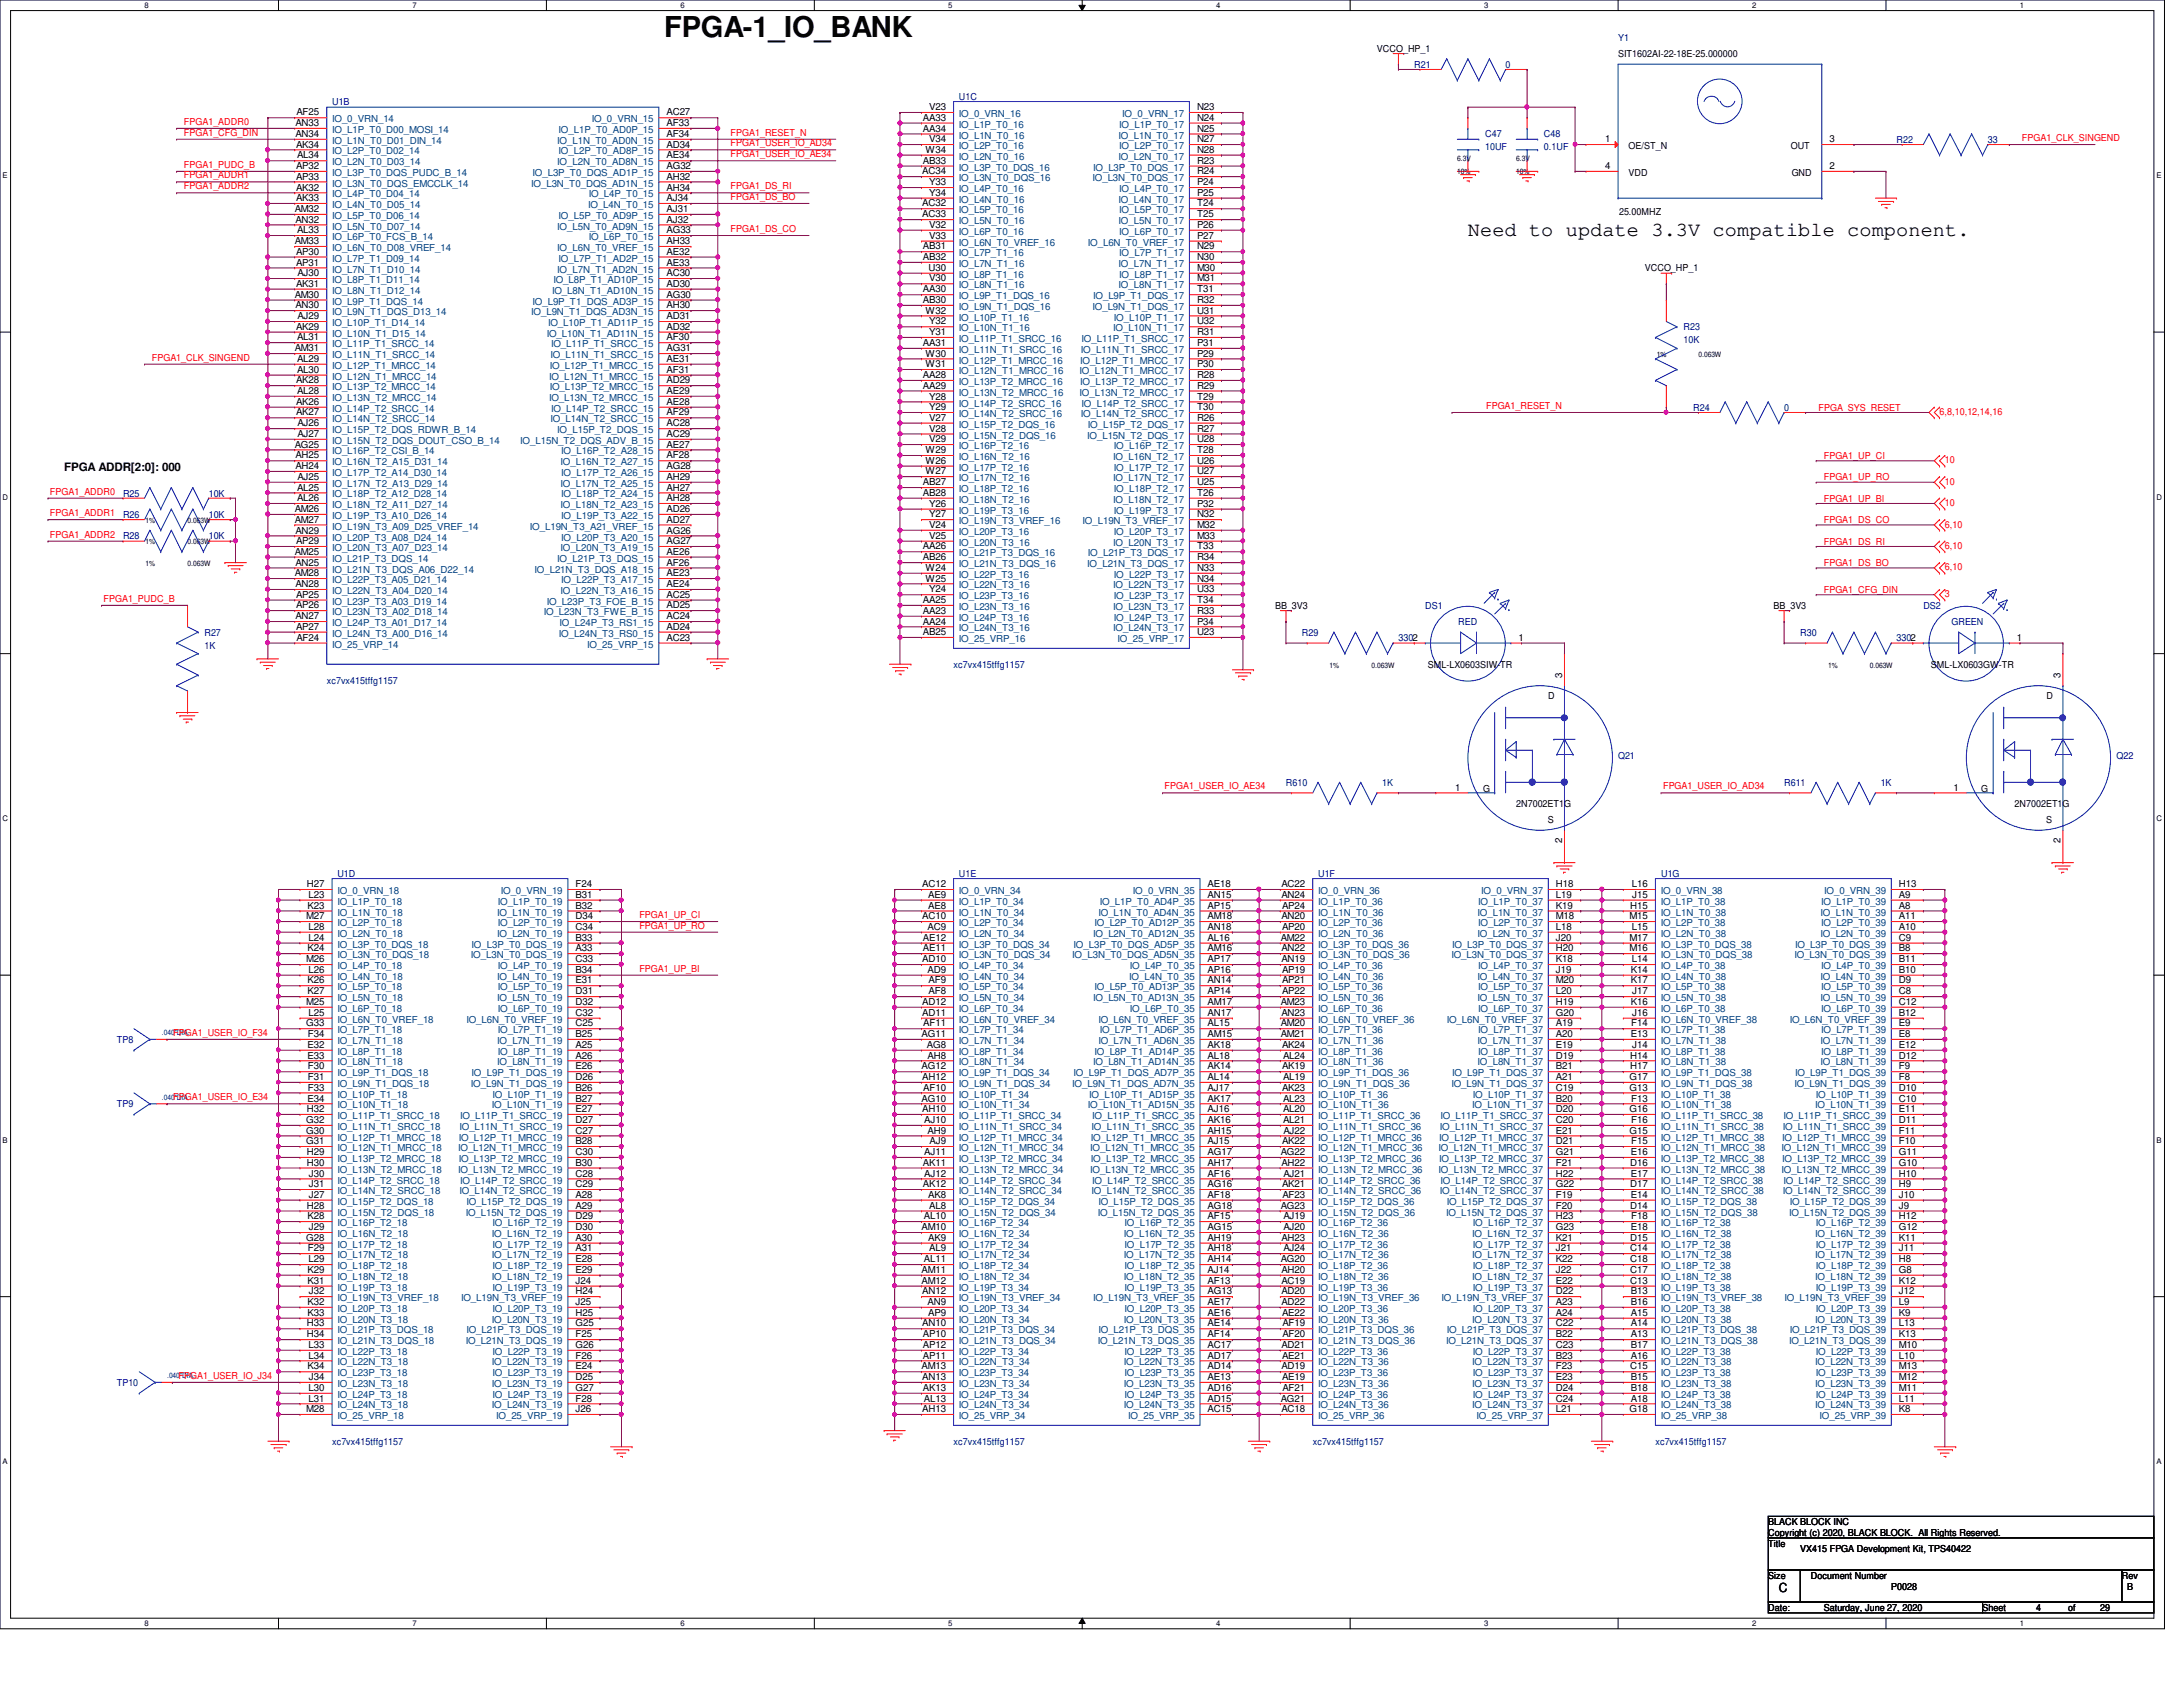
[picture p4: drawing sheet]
<svg xmlns="http://www.w3.org/2000/svg" width="279mm" height="216mm" viewBox="0 0 279 216" stroke-linecap="round" stroke-linejoin="round" font-family="sans-serif">
<defs><g id="words">
<text font-size="3.7" x="85" y="4.8">FPGA-1_IO_BANK</text>
<text font-size="2.6" x="187.9" y="30.2">Need to update 3.3V compatible component.</text>
<text font-size="1.6" x="227.7" y="203.8">C</text>
<text font-size="1.5" x="8.2" y="60.3">FPGA ADDR[2:0]: 000</text>
<g font-size="1.2" fill="#000080">
<text x="207.1" y="5.2">Y1</text>
<text x="181" y="8.7">R21</text>
<text x="192.7" y="8.7">0</text>
<text x="42.5" y="13.5">U1B</text>
<text x="122.7" y="12.8">U1C</text>
<text x="190.1" y="17.6">C47</text>
<text x="197.6" y="17.6">C48</text>
<text x="190.1" y="19.2">10UF</text>
<text x="197.6" y="19.2">0.1UF</text>
<text x="242.7" y="18.3">R22</text>
<text x="254.4" y="18.3">33</text>
<text x="215.5" y="42.3">R23</text>
<text x="215.5" y="43.9">10K</text>
<text x="216.7" y="52.6">R24</text>
<text x="228.3" y="52.6">0</text>
<text x="15.7" y="63.5">R25</text>
<text x="26.7" y="63.5">10K</text>
<text x="15.7" y="66.3">R26</text>
<text x="15.7" y="69">R28</text>
<text x="26.7" y="66.3">10K</text>
<text x="26.7" y="69">10K</text>
<text x="182.4" y="77.9">DS1</text>
<text x="246.2" y="77.9">DS2</text>
<text x="26.2" y="81.4">R27</text>
<text x="26.2" y="83">1K</text>
<text x="166.6" y="81.4">R29</text>
<text x="179" y="82">3302</text>
<text x="186.6" y="80">RED</text>
<text x="230.4" y="81.4">R30</text>
<text x="242.7" y="82">3302</text>
<text x="249.8" y="80">GREEN</text>
<text x="41.8" y="87.5">xc7vx415tffg1157</text>
<text x="122" y="85.5">xc7vx415tffg1157</text>
<text x="164.6" y="100.6">R610</text>
<text x="176.9" y="100.6">1K</text>
<text x="207.1" y="97.2">Q21</text>
<text x="228.3" y="100.6">R611</text>
<text x="240.7" y="100.6">1K</text>
<text x="270.9" y="97.2">Q22</text>
<text x="43.2" y="112.2">U1D</text>
<text x="122.7" y="112.2">U1E</text>
<text x="168.7" y="112.2">U1F</text>
<text x="212.6" y="112.2">U1G</text>
<text x="14.9" y="133.5">TP8</text>
<text x="14.9" y="141.7">TP9</text>
<text x="14.9" y="177.4">TP10</text>
<text x="42.5" y="184.9">xc7vx415tffg1157</text>
<text x="122" y="184.9">xc7vx415tffg1157</text>
<text x="168" y="184.9">xc7vx415tffg1157</text>
<text x="211.9" y="184.9">xc7vx415tffg1157</text>
</g>
<g font-size="1.2">
<text x="176.2" y="6.6">VCCO_HP_1</text>
<text x="207.1" y="7.3">SIT1602AI-22-18E-25.000000</text>
<text x="37.8" y="16.1">AN33</text>
<text x="37.8" y="17.5">AN34</text>
<text x="37.9" y="14.8">AF25</text>
<text x="85.3" y="14.8">AC27</text>
<text x="85.3" y="16.1">AF33</text>
<text x="85.3" y="17.5">AF34</text>
<text x="118.1" y="15.5">AA33</text>
<text x="118.1" y="16.8">AA34</text>
<text x="118.9" y="14.1">V23</text>
<text x="153.2" y="14.1">N23</text>
<text x="153.2" y="15.5">N24</text>
<text x="153.2" y="16.8">N25</text>
<text x="37.9" y="18.9">AK34</text>
<text x="37.9" y="21.6">AP32</text>
<text x="37.9" y="23">AP33</text>
<text x="38" y="20.3">AL34</text>
<text x="85.3" y="18.9">AD34</text>
<text x="85.3" y="20.3">AE34</text>
<text x="85.3" y="21.6">AG32</text>
<text x="85.3" y="23">AH32</text>
<text x="118" y="22.3">AC34</text>
<text x="118.1" y="21">AB33</text>
<text x="118.4" y="19.6">W34</text>
<text x="118.9" y="18.2">V34</text>
<text x="118.9" y="23.7">Y33</text>
<text x="153.2" y="18.2">N27</text>
<text x="153.2" y="19.6">N28</text>
<text x="153.2" y="21">R23</text>
<text x="153.2" y="22.3">R24</text>
<text x="153.2" y="23.7">P24</text>
<text x="205.4" y="18.2">1</text>
<text x="205.4" y="21.6">4</text>
<text x="208.4" y="19.1">OE/ST_N</text>
<text x="208.4" y="22.5">VDD</text>
<text x="229.2" y="19.1">OUT</text>
<text x="229.3" y="22.5">GND</text>
<text x="234.1" y="21.6">2</text>
<text x="234.1" y="18.2">3</text>
<text x="37.7" y="27.1">AM32</text>
<text x="37.8" y="28.5">AN32</text>
<text x="37.9" y="24.4">AK32</text>
<text x="37.9" y="25.7">AK33</text>
<text x="38" y="29.8">AL33</text>
<text x="85.3" y="24.4">AH34</text>
<text x="85.3" y="25.7">AJ34</text>
<text x="85.3" y="27.1">AJ31</text>
<text x="85.3" y="28.5">AJ32</text>
<text x="85.3" y="29.8">AG33</text>
<text x="118" y="26.4">AC32</text>
<text x="118" y="27.8">AC33</text>
<text x="118.9" y="25.1">Y34</text>
<text x="118.9" y="29.2">V32</text>
<text x="153.2" y="25.1">P25</text>
<text x="153.2" y="26.4">T24</text>
<text x="153.2" y="27.8">T25</text>
<text x="153.2" y="29.2">P26</text>
<text x="207.2" y="27.5">25.00MHZ</text>
<text x="37.7" y="31.2">AM33</text>
<text x="37.9" y="32.6">AP30</text>
<text x="37.9" y="34">AP31</text>
<text x="38.1" y="35.3">AJ30</text>
<text x="85.3" y="31.2">AH33</text>
<text x="85.3" y="32.6">AE32</text>
<text x="85.3" y="34">AE33</text>
<text x="85.3" y="35.3">AC30</text>
<text x="118.1" y="31.9">AB31</text>
<text x="118.1" y="33.3">AB32</text>
<text x="118.8" y="34.7">U30</text>
<text x="118.9" y="30.6">V33</text>
<text x="153.2" y="30.6">P27</text>
<text x="153.2" y="31.9">N29</text>
<text x="153.2" y="33.3">N30</text>
<text x="153.2" y="34.7">M30</text>
<text x="210.5" y="34.7">VCCO_HP_1</text>
<text x="37.7" y="38.1">AM30</text>
<text x="37.8" y="39.5">AN30</text>
<text x="37.9" y="36.7">AK31</text>
<text x="38.1" y="40.9">AJ29</text>
<text x="85.3" y="36.7">AD30</text>
<text x="85.3" y="38.1">AG30</text>
<text x="85.3" y="39.5">AH30</text>
<text x="85.3" y="40.9">AD31</text>
<text x="118.1" y="37.4">AA30</text>
<text x="118.1" y="38.8">AB30</text>
<text x="118.4" y="40.1">W32</text>
<text x="118.9" y="36">V30</text>
<text x="118.9" y="41.5">Y32</text>
<text x="153.2" y="36">M31</text>
<text x="153.2" y="37.4">T31</text>
<text x="153.2" y="38.8">R32</text>
<text x="153.2" y="40.1">U31</text>
<text x="153.2" y="41.5">U32</text>
<text x="37.7" y="45">AM31</text>
<text x="37.9" y="42.2">AK29</text>
<text x="38" y="43.6">AL31</text>
<text x="38" y="46.3">AL29</text>
<text x="38" y="47.7">AL30</text>
<text x="85.3" y="42.2">AD32</text>
<text x="85.3" y="43.6">AF30</text>
<text x="85.3" y="45">AG31</text>
<text x="85.3" y="46.3">AE31</text>
<text x="85.3" y="47.7">AF31</text>
<text x="118.1" y="44.3">AA31</text>
<text x="118.4" y="45.6">W30</text>
<text x="118.4" y="47">W31</text>
<text x="118.9" y="42.9">Y31</text>
<text x="153.2" y="42.9">R31</text>
<text x="153.2" y="44.3">P31</text>
<text x="153.2" y="45.6">P29</text>
<text x="153.2" y="47">P30</text>
<text x="37.9" y="49.1">AK28</text>
<text x="37.9" y="51.8">AK26</text>
<text x="37.9" y="53.2">AK27</text>
<text x="38" y="50.4">AL28</text>
<text x="85.3" y="49.1">AD29</text>
<text x="85.3" y="50.4">AE29</text>
<text x="85.3" y="51.8">AE28</text>
<text x="85.3" y="53.2">AF29</text>
<text x="118.1" y="48.4">AA28</text>
<text x="118.1" y="49.7">AA29</text>
<text x="118.9" y="51.1">Y28</text>
<text x="118.9" y="52.5">Y29</text>
<text x="118.9" y="53.8">V27</text>
<text x="153.2" y="48.4">R28</text>
<text x="153.2" y="49.7">R29</text>
<text x="153.2" y="51.1">T29</text>
<text x="153.2" y="52.5">T30</text>
<text x="153.2" y="53.8">R26</text>
<text x="37.7" y="57.3">AG25</text>
<text x="37.8" y="58.7">AH25</text>
<text x="38.1" y="54.6">AJ26</text>
<text x="38.1" y="55.9">AJ27</text>
<text x="85.3" y="54.6">AC28</text>
<text x="85.3" y="55.9">AC29</text>
<text x="85.3" y="57.3">AE27</text>
<text x="85.3" y="58.7">AF28</text>
<text x="118.4" y="58">W29</text>
<text x="118.4" y="59.4">W26</text>
<text x="118.9" y="55.2">V28</text>
<text x="118.9" y="56.6">V29</text>
<text x="153.2" y="55.2">R27</text>
<text x="153.2" y="56.6">U28</text>
<text x="153.2" y="58">T28</text>
<text x="153.2" y="59.4">U26</text>
<text x="37.7" y="65.5">AM26</text>
<text x="37.8" y="60">AH24</text>
<text x="38" y="62.8">AL25</text>
<text x="38" y="64.1">AL26</text>
<text x="38.1" y="61.4">AJ25</text>
<text x="85.3" y="60">AG28</text>
<text x="85.3" y="61.4">AH29</text>
<text x="85.3" y="62.8">AH27</text>
<text x="85.3" y="64.1">AH28</text>
<text x="85.3" y="65.5">AD26</text>
<text x="118.1" y="62.1">AB27</text>
<text x="118.1" y="63.5">AB28</text>
<text x="118.4" y="60.7">W27</text>
<text x="118.9" y="64.9">Y26</text>
<text x="153.2" y="60.7">U27</text>
<text x="153.2" y="62.1">U25</text>
<text x="153.2" y="63.5">T26</text>
<text x="153.2" y="64.9">P32</text>
<text x="37.7" y="66.9">AM27</text>
<text x="37.7" y="71">AM25</text>
<text x="37.8" y="68.3">AN29</text>
<text x="37.9" y="69.6">AP29</text>
<text x="85.3" y="66.9">AD27</text>
<text x="85.3" y="68.3">AG26</text>
<text x="85.3" y="69.6">AG27</text>
<text x="85.3" y="71">AE26</text>
<text x="118.1" y="70.3">AA26</text>
<text x="118.1" y="71.7">AB26</text>
<text x="118.9" y="66.2">Y27</text>
<text x="118.9" y="67.6">V24</text>
<text x="118.9" y="69">V25</text>
<text x="153.2" y="66.2">N32</text>
<text x="153.2" y="67.6">M32</text>
<text x="153.2" y="69">M33</text>
<text x="153.2" y="70.3">T33</text>
<text x="153.2" y="71.7">R34</text>
<text x="37.7" y="73.7">AM28</text>
<text x="37.8" y="72.4">AN25</text>
<text x="37.8" y="75.1">AN28</text>
<text x="37.9" y="76.5">AP25</text>
<text x="37.9" y="77.9">AP26</text>
<text x="85.3" y="72.4">AF26</text>
<text x="85.3" y="73.7">AE23</text>
<text x="85.3" y="75.1">AE24</text>
<text x="85.3" y="76.5">AC25</text>
<text x="85.3" y="77.9">AD25</text>
<text x="118.1" y="77.2">AA25</text>
<text x="118.4" y="73.1">W24</text>
<text x="118.4" y="74.4">W25</text>
<text x="118.9" y="75.8">Y24</text>
<text x="153.2" y="73.1">N33</text>
<text x="153.2" y="74.4">N34</text>
<text x="153.2" y="75.8">U33</text>
<text x="153.2" y="77.2">T34</text>
<text x="163.2" y="77.9">BB_3V3</text>
<text x="227" y="77.9">BB_3V3</text>
<text x="37.8" y="79.2">AN27</text>
<text x="37.9" y="80.6">AP27</text>
<text x="37.9" y="82">AF24</text>
<text x="85.3" y="79.2">AC24</text>
<text x="85.3" y="80.6">AD24</text>
<text x="85.3" y="82">AC23</text>
<text x="118.1" y="78.6">AA23</text>
<text x="118.1" y="79.9">AA24</text>
<text x="118.1" y="81.3">AB25</text>
<text x="153.2" y="78.6">R33</text>
<text x="153.2" y="79.9">P34</text>
<text x="153.2" y="81.3">U23</text>
<text x="194.4" y="82">1</text>
<text x="258.1" y="82">1</text>
<text x="182.8" y="85.5">SML-LX0603SIW-TR</text>
<text x="198.2" y="89.5">D</text>
<text x="199.9" y="86.8" transform="rotate(-90 199.9 86.8)">3</text>
<text x="247.1" y="85.5">SML-LX0603GW-TR</text>
<text x="261.9" y="89.5">D</text>
<text x="263.7" y="86.8" transform="rotate(-90 263.7 86.8)">3</text>
<text x="186.2" y="101.2">1</text>
<text x="189.8" y="101.4">G</text>
<text x="250" y="101.2">1</text>
<text x="253.6" y="101.4">G</text>
<text x="194.1" y="103.3">2N7002ET1G</text>
<text x="198.1" y="105.4">S</text>
<text x="199.9" y="107.9" transform="rotate(-90 199.9 107.9)">2</text>
<text x="257.9" y="103.3">2N7002ET1G</text>
<text x="261.9" y="105.4">S</text>
<text x="263.7" y="107.9" transform="rotate(-90 263.7 107.9)">2</text>
<text x="39.3" y="113.5">H27</text>
<text x="73.7" y="113.5">F24</text>
<text x="118" y="113.5">AC12</text>
<text x="154.6" y="113.5">AE18</text>
<text x="164" y="113.5">AC22</text>
<text x="199.1" y="113.5">H18</text>
<text x="208.9" y="113.5">L16</text>
<text x="243" y="113.5">H13</text>
<text x="39.2" y="117.6">M27</text>
<text x="39.4" y="116.3">K23</text>
<text x="39.5" y="114.9">L23</text>
<text x="39.5" y="119">L28</text>
<text x="73.7" y="114.9">B31</text>
<text x="73.7" y="116.3">B32</text>
<text x="73.7" y="117.6">D34</text>
<text x="73.7" y="119">C34</text>
<text x="118" y="117.6">AC10</text>
<text x="118.7" y="119">AC9</text>
<text x="118.8" y="114.9">AE9</text>
<text x="118.8" y="116.3">AE8</text>
<text x="154.6" y="114.9">AN15</text>
<text x="154.6" y="116.3">AP15</text>
<text x="154.6" y="117.6">AM18</text>
<text x="154.6" y="119">AN18</text>
<text x="164" y="114.9">AN24</text>
<text x="164" y="117.6">AN20</text>
<text x="164.1" y="116.3">AP24</text>
<text x="164.1" y="119">AP20</text>
<text x="199.1" y="114.9">L19</text>
<text x="199.1" y="116.3">K19</text>
<text x="199.1" y="117.6">M18</text>
<text x="199.1" y="119">L18</text>
<text x="208.6" y="117.6">M15</text>
<text x="208.7" y="116.3">H15</text>
<text x="208.9" y="119">L15</text>
<text x="208.9" y="114.9">J15</text>
<text x="243" y="114.9">A9</text>
<text x="243" y="116.3">A8</text>
<text x="243" y="117.6">A11</text>
<text x="243" y="119">A10</text>
<text x="39.2" y="123.1">M26</text>
<text x="39.4" y="121.8">K24</text>
<text x="39.4" y="125.9">K26</text>
<text x="39.5" y="120.4">L24</text>
<text x="39.5" y="124.5">L26</text>
<text x="73.7" y="120.4">B33</text>
<text x="73.7" y="121.8">A33</text>
<text x="73.7" y="123.1">C33</text>
<text x="73.7" y="124.5">B34</text>
<text x="73.7" y="125.9">E31</text>
<text x="118" y="123.1">AD10</text>
<text x="118.1" y="120.4">AE12</text>
<text x="118.1" y="121.8">AE11</text>
<text x="118.7" y="124.5">AD9</text>
<text x="118.8" y="125.9">AF9</text>
<text x="154.6" y="120.4">AL16</text>
<text x="154.6" y="121.8">AM16</text>
<text x="154.6" y="123.1">AP17</text>
<text x="154.6" y="124.5">AP16</text>
<text x="154.6" y="125.9">AN14</text>
<text x="163.9" y="120.4">AM22</text>
<text x="164" y="121.8">AN22</text>
<text x="164" y="123.1">AN19</text>
<text x="164.1" y="124.5">AP19</text>
<text x="164.1" y="125.9">AP21</text>
<text x="199.1" y="120.4">J20</text>
<text x="199.1" y="121.8">H20</text>
<text x="199.1" y="123.1">K18</text>
<text x="199.1" y="124.5">J19</text>
<text x="199.1" y="125.9">M20</text>
<text x="208.6" y="120.4">M17</text>
<text x="208.6" y="121.8">M16</text>
<text x="208.7" y="124.5">K14</text>
<text x="208.7" y="125.9">K17</text>
<text x="208.9" y="123.1">L14</text>
<text x="243" y="120.4">C9</text>
<text x="243" y="121.8">B8</text>
<text x="243" y="123.1">B11</text>
<text x="243" y="124.5">B10</text>
<text x="243" y="125.9">D9</text>
<text x="39.2" y="128.6">M25</text>
<text x="39.2" y="131.4">G33</text>
<text x="39.4" y="127.3">K27</text>
<text x="39.5" y="130">L25</text>
<text x="73.7" y="127.3">D31</text>
<text x="73.7" y="128.6">D32</text>
<text x="73.7" y="130">C32</text>
<text x="73.7" y="131.4">C25</text>
<text x="118" y="128.6">AD12</text>
<text x="118" y="130">AD11</text>
<text x="118.2" y="131.4">AF11</text>
<text x="118.8" y="127.3">AF8</text>
<text x="154.6" y="127.3">AP14</text>
<text x="154.6" y="128.6">AM17</text>
<text x="154.6" y="130">AN17</text>
<text x="154.6" y="131.4">AL15</text>
<text x="163.9" y="128.6">AM23</text>
<text x="163.9" y="131.4">AM20</text>
<text x="164" y="130">AN23</text>
<text x="164.1" y="127.3">AP22</text>
<text x="199.1" y="127.3">L20</text>
<text x="199.1" y="128.6">H19</text>
<text x="199.1" y="130">G20</text>
<text x="199.1" y="131.4">A19</text>
<text x="208.7" y="128.6">K16</text>
<text x="208.8" y="131.4">F14</text>
<text x="208.9" y="127.3">J17</text>
<text x="208.9" y="130">J16</text>
<text x="243" y="127.3">C8</text>
<text x="243" y="128.6">C12</text>
<text x="243" y="130">B12</text>
<text x="243" y="131.4">E9</text>
<text x="39.4" y="134.1">E32</text>
<text x="39.4" y="135.5">E33</text>
<text x="39.4" y="132.7">F34</text>
<text x="39.4" y="136.9">F30</text>
<text x="73.7" y="132.7">B25</text>
<text x="73.7" y="134.1">A25</text>
<text x="73.7" y="135.5">A26</text>
<text x="73.7" y="136.9">E26</text>
<text x="117.9" y="132.7">AG11</text>
<text x="117.9" y="136.9">AG12</text>
<text x="118.6" y="134.1">AG8</text>
<text x="118.7" y="135.5">AH8</text>
<text x="154.6" y="132.7">AM15</text>
<text x="154.6" y="134.1">AK18</text>
<text x="154.6" y="135.5">AL18</text>
<text x="154.6" y="136.9">AK14</text>
<text x="163.9" y="132.7">AM21</text>
<text x="164.1" y="134.1">AK24</text>
<text x="164.1" y="136.9">AK19</text>
<text x="164.2" y="135.5">AL24</text>
<text x="199.1" y="132.7">A20</text>
<text x="199.1" y="134.1">E19</text>
<text x="199.1" y="135.5">D19</text>
<text x="199.1" y="136.9">B21</text>
<text x="208.7" y="135.5">H14</text>
<text x="208.7" y="136.9">H17</text>
<text x="208.7" y="132.7">E13</text>
<text x="208.9" y="134.1">J14</text>
<text x="243" y="132.7">E8</text>
<text x="243" y="134.1">E12</text>
<text x="243" y="135.5">D12</text>
<text x="243" y="136.9">F9</text>
<text x="39.2" y="143.7">G32</text>
<text x="39.3" y="142.3">H32</text>
<text x="39.4" y="141">E34</text>
<text x="39.4" y="138.2">F31</text>
<text x="39.4" y="139.6">F33</text>
<text x="73.7" y="138.2">D26</text>
<text x="73.7" y="139.6">B26</text>
<text x="73.7" y="141">B27</text>
<text x="73.7" y="142.3">E27</text>
<text x="73.7" y="143.7">D27</text>
<text x="117.9" y="141">AG10</text>
<text x="118" y="138.2">AH12</text>
<text x="118" y="142.3">AH10</text>
<text x="118.2" y="139.6">AF10</text>
<text x="118.3" y="143.7">AJ10</text>
<text x="154.6" y="138.2">AL14</text>
<text x="154.6" y="139.6">AJ17</text>
<text x="154.6" y="141">AK17</text>
<text x="154.6" y="142.3">AJ16</text>
<text x="154.6" y="143.7">AK16</text>
<text x="164.1" y="139.6">AK23</text>
<text x="164.2" y="138.2">AL19</text>
<text x="164.2" y="141">AL23</text>
<text x="164.2" y="142.3">AL20</text>
<text x="164.2" y="143.7">AL21</text>
<text x="199.1" y="138.2">A21</text>
<text x="199.1" y="139.6">C19</text>
<text x="199.1" y="141">B20</text>
<text x="199.1" y="142.3">D20</text>
<text x="199.1" y="143.7">C20</text>
<text x="208.6" y="138.2">G17</text>
<text x="208.6" y="139.6">G13</text>
<text x="208.6" y="142.3">G16</text>
<text x="208.8" y="141">F13</text>
<text x="208.8" y="143.7">F16</text>
<text x="243" y="138.2">F8</text>
<text x="243" y="139.6">D10</text>
<text x="243" y="141">C10</text>
<text x="243" y="142.3">E11</text>
<text x="243" y="143.7">D11</text>
<text x="39.2" y="145.1">G30</text>
<text x="39.2" y="146.4">G31</text>
<text x="39.3" y="147.8">H29</text>
<text x="39.3" y="149.2">H30</text>
<text x="73.7" y="145.1">C27</text>
<text x="73.7" y="146.4">B28</text>
<text x="73.7" y="147.8">C30</text>
<text x="73.7" y="149.2">B30</text>
<text x="118.1" y="149.2">AK11</text>
<text x="118.3" y="147.8">AJ11</text>
<text x="118.7" y="145.1">AH9</text>
<text x="119" y="146.4">AJ9</text>
<text x="154.6" y="145.1">AH15</text>
<text x="154.6" y="146.4">AJ15</text>
<text x="154.6" y="147.8">AG17</text>
<text x="154.6" y="149.2">AH17</text>
<text x="163.9" y="147.8">AG22</text>
<text x="164" y="149.2">AH22</text>
<text x="164.1" y="146.4">AK22</text>
<text x="164.3" y="145.1">AJ22</text>
<text x="199.1" y="145.1">E21</text>
<text x="199.1" y="146.4">D21</text>
<text x="199.1" y="147.8">G21</text>
<text x="199.1" y="149.2">F21</text>
<text x="208.6" y="145.1">G15</text>
<text x="208.7" y="149.2">D16</text>
<text x="208.7" y="147.8">E16</text>
<text x="208.8" y="146.4">F15</text>
<text x="243" y="145.1">F11</text>
<text x="243" y="146.4">F10</text>
<text x="243" y="147.8">G11</text>
<text x="243" y="149.2">G10</text>
<text x="39.3" y="154.7">H28</text>
<text x="39.5" y="150.6">J30</text>
<text x="39.5" y="151.9">J31</text>
<text x="39.5" y="153.3">J27</text>
<text x="73.7" y="150.6">C28</text>
<text x="73.7" y="151.9">C29</text>
<text x="73.7" y="153.3">A28</text>
<text x="73.7" y="154.7">A29</text>
<text x="118.1" y="151.9">AK12</text>
<text x="118.3" y="150.6">AJ12</text>
<text x="118.8" y="153.3">AK8</text>
<text x="118.9" y="154.7">AL8</text>
<text x="154.6" y="150.6">AF16</text>
<text x="154.6" y="151.9">AG16</text>
<text x="154.6" y="153.3">AF18</text>
<text x="154.6" y="154.7">AG18</text>
<text x="163.9" y="154.7">AG23</text>
<text x="164.1" y="151.9">AK21</text>
<text x="164.1" y="153.3">AF23</text>
<text x="164.3" y="150.6">AJ21</text>
<text x="199.1" y="150.6">H22</text>
<text x="199.1" y="151.9">G22</text>
<text x="199.1" y="153.3">F19</text>
<text x="199.1" y="154.7">F20</text>
<text x="208.7" y="151.9">D17</text>
<text x="208.7" y="154.7">D14</text>
<text x="208.7" y="150.6">E17</text>
<text x="208.7" y="153.3">E14</text>
<text x="243" y="150.6">H10</text>
<text x="243" y="151.9">H9</text>
<text x="243" y="153.3">J10</text>
<text x="243" y="154.7">J9</text>
<text x="39.2" y="158.8">G28</text>
<text x="39.4" y="156">K28</text>
<text x="39.4" y="160.1">F29</text>
<text x="39.5" y="161.5">L29</text>
<text x="39.5" y="157.4">J29</text>
<text x="73.7" y="156">D29</text>
<text x="73.7" y="157.4">D30</text>
<text x="73.7" y="158.8">A30</text>
<text x="73.7" y="160.1">A31</text>
<text x="73.7" y="161.5">E28</text>
<text x="117.9" y="157.4">AM10</text>
<text x="118.2" y="156">AL10</text>
<text x="118.2" y="161.5">AL11</text>
<text x="118.8" y="158.8">AK9</text>
<text x="118.9" y="160.1">AL9</text>
<text x="154.6" y="156">AF15</text>
<text x="154.6" y="157.4">AG15</text>
<text x="154.6" y="158.8">AH19</text>
<text x="154.6" y="160.1">AH18</text>
<text x="154.6" y="161.5">AH14</text>
<text x="163.9" y="161.5">AG20</text>
<text x="164" y="158.8">AH23</text>
<text x="164.3" y="156">AJ19</text>
<text x="164.3" y="157.4">AJ20</text>
<text x="164.3" y="160.1">AJ24</text>
<text x="199.1" y="156">H23</text>
<text x="199.1" y="157.4">G23</text>
<text x="199.1" y="158.8">K21</text>
<text x="199.1" y="160.1">J21</text>
<text x="199.1" y="161.5">K22</text>
<text x="208.7" y="158.8">D15</text>
<text x="208.7" y="160.1">C14</text>
<text x="208.7" y="161.5">C18</text>
<text x="208.7" y="157.4">E18</text>
<text x="208.8" y="156">F18</text>
<text x="243" y="156">H12</text>
<text x="243" y="157.4">G12</text>
<text x="243" y="158.8">K11</text>
<text x="243" y="160.1">J11</text>
<text x="243" y="161.5">H8</text>
<text x="39.4" y="162.9">K29</text>
<text x="39.4" y="164.3">K31</text>
<text x="39.4" y="167">K32</text>
<text x="39.5" y="165.7">J32</text>
<text x="73.7" y="162.9">E29</text>
<text x="73.7" y="164.3">J24</text>
<text x="73.7" y="165.7">H24</text>
<text x="73.7" y="167">J25</text>
<text x="117.9" y="162.9">AM11</text>
<text x="117.9" y="164.3">AM12</text>
<text x="118" y="165.7">AN12</text>
<text x="118.7" y="167">AN9</text>
<text x="154.6" y="162.9">AJ14</text>
<text x="154.6" y="164.3">AF13</text>
<text x="154.6" y="165.7">AG13</text>
<text x="154.6" y="167">AE17</text>
<text x="164" y="162.9">AH20</text>
<text x="164" y="164.3">AC19</text>
<text x="164" y="165.7">AD20</text>
<text x="164" y="167">AD22</text>
<text x="199.1" y="162.9">J22</text>
<text x="199.1" y="164.3">E22</text>
<text x="199.1" y="165.7">D22</text>
<text x="199.1" y="167">A23</text>
<text x="208.7" y="162.9">C17</text>
<text x="208.7" y="164.3">C13</text>
<text x="208.7" y="165.7">B13</text>
<text x="208.7" y="167">B16</text>
<text x="243" y="162.9">G8</text>
<text x="243" y="164.3">K12</text>
<text x="243" y="165.7">J12</text>
<text x="243" y="167">L9</text>
<text x="39.3" y="169.8">H33</text>
<text x="39.3" y="171.2">H34</text>
<text x="39.4" y="168.4">K33</text>
<text x="39.5" y="172.5">L33</text>
<text x="39.5" y="173.9">L34</text>
<text x="73.7" y="168.4">H25</text>
<text x="73.7" y="169.8">G25</text>
<text x="73.7" y="171.2">F25</text>
<text x="73.7" y="172.5">G26</text>
<text x="73.7" y="173.9">F26</text>
<text x="118" y="169.8">AN10</text>
<text x="118.1" y="171.2">AP10</text>
<text x="118.1" y="172.5">AP12</text>
<text x="118.1" y="173.9">AP11</text>
<text x="118.8" y="168.4">AP9</text>
<text x="154.6" y="168.4">AE16</text>
<text x="154.6" y="169.8">AE14</text>
<text x="154.6" y="171.2">AF14</text>
<text x="154.6" y="172.5">AC17</text>
<text x="154.6" y="173.9">AD17</text>
<text x="164" y="172.5">AD21</text>
<text x="164.1" y="168.4">AE22</text>
<text x="164.1" y="173.9">AE21</text>
<text x="164.1" y="169.8">AF19</text>
<text x="164.1" y="171.2">AF20</text>
<text x="199.1" y="168.4">A24</text>
<text x="199.1" y="169.8">C22</text>
<text x="199.1" y="171.2">B22</text>
<text x="199.1" y="172.5">C23</text>
<text x="199.1" y="173.9">B23</text>
<text x="208.7" y="168.4">A15</text>
<text x="208.7" y="169.8">A14</text>
<text x="208.7" y="171.2">A13</text>
<text x="208.7" y="172.5">B17</text>
<text x="208.7" y="173.9">A16</text>
<text x="243" y="168.4">K9</text>
<text x="243" y="169.8">L13</text>
<text x="243" y="171.2">K13</text>
<text x="243" y="172.5">M10</text>
<text x="243" y="173.9">L10</text>
<text x="39.4" y="175.3">K34</text>
<text x="39.5" y="178">L30</text>
<text x="39.5" y="179.4">L31</text>
<text x="39.5" y="176.6">J34</text>
<text x="73.7" y="175.3">E24</text>
<text x="73.7" y="176.6">D25</text>
<text x="73.7" y="178">G27</text>
<text x="73.7" y="179.4">F28</text>
<text x="117.9" y="175.3">AM13</text>
<text x="118" y="176.6">AN13</text>
<text x="118.1" y="178">AK13</text>
<text x="118.2" y="179.4">AL13</text>
<text x="154.6" y="175.3">AD14</text>
<text x="154.6" y="176.6">AE13</text>
<text x="154.6" y="178">AD16</text>
<text x="154.6" y="179.4">AD15</text>
<text x="163.9" y="179.4">AG21</text>
<text x="164" y="175.3">AD19</text>
<text x="164.1" y="176.6">AE19</text>
<text x="164.1" y="178">AF21</text>
<text x="199.1" y="175.3">F23</text>
<text x="199.1" y="176.6">E23</text>
<text x="199.1" y="178">D24</text>
<text x="199.1" y="179.4">C24</text>
<text x="208.7" y="175.3">C15</text>
<text x="208.7" y="176.6">B15</text>
<text x="208.7" y="178">B18</text>
<text x="208.7" y="179.4">A18</text>
<text x="243" y="175.3">M13</text>
<text x="243" y="176.6">M12</text>
<text x="243" y="178">M11</text>
<text x="243" y="179.4">L11</text>
<text x="39.2" y="180.7">M28</text>
<text x="73.7" y="180.7">J26</text>
<text x="118" y="180.7">AH13</text>
<text x="154.6" y="180.7">AC15</text>
<text x="164" y="180.7">AC18</text>
<text x="199.1" y="180.7">L21</text>
<text x="208.6" y="180.7">G18</text>
<text x="243" y="180.7">K8</text>
<text x="226.3" y="195.2">BLACK BLOCK INC</text>
<text x="226.3" y="196.6">Copyright (c) 2020, BLACK BLOCK. All Rights Reserved.</text>
<text x="226.3" y="198">Title</text>
<text x="226.3" y="202.1">Size</text>
<text x="230.4" y="198.6">VX415 FPGA Development Kit, TPS40422</text>
<text x="231.8" y="202.1">Document Number</text>
<text x="242.1" y="203.5">P0028</text>
<text x="271.6" y="202.1">Rev</text>
<text x="272.2" y="203.5">B</text>
<text x="226.3" y="206.2">Date:</text>
<text x="233.4" y="206.2">Saturday, June 27, 2020</text>
<text x="253.7" y="206.2">Sheet</text>
<text x="260.6" y="206.2">4</text>
<text x="264.7" y="206.2">of</text>
<text x="268.8" y="206.2">29</text>
</g>
<g font-size="1.2" fill="#f00">
<text x="23.5" y="16">FPGA1_ADDR0</text>
<text x="23.5" y="17.4">FPGA1_CFG_DIN</text>
<text x="93.5" y="17.4">FPGA1_RESET_N</text>
<text x="23.5" y="21.5">FPGA1_PUDC_B</text>
<text x="23.5" y="22.8">FPGA1_ADDR1</text>
<text x="93.5" y="18.7">FPGA1_USER_IO_AD34</text>
<text x="93.5" y="20.1">FPGA1_USER_IO_AE34</text>
<text x="258.8" y="18">FPGA1_CLK_SINGEND</text>
<text x="23.5" y="24.2">FPGA1_ADDR2</text>
<text x="93.5" y="29.7">FPGA1_DS_CO</text>
<text x="93.5" y="24.2">FPGA1_DS_RI</text>
<text x="93.5" y="25.6">FPGA1_DS_BO</text>
<text x="19.4" y="46.1">FPGA1_CLK_SINGEND</text>
<text x="190.2" y="52.3">FPGA1_RESET_N</text>
<text x="232.7" y="52.6">FPGA_SYS_RESET</text>
<text x="248.2" y="53.1">6,8,10,12,14,16</text>
<text x="233.4" y="58.7">FPGA1_UP_CI</text>
<text x="248.9" y="59.3">10</text>
<text x="6.4" y="63.3">FPGA1_ADDR0</text>
<text x="233.4" y="61.5">FPGA1_UP_RO</text>
<text x="233.4" y="64.2">FPGA1_UP_BI</text>
<text x="248.9" y="62">10</text>
<text x="248.9" y="64.8">10</text>
<text x="6.4" y="66">FPGA1_ADDR1</text>
<text x="6.4" y="68.8">FPGA1_ADDR2</text>
<text x="233.4" y="67">FPGA1_DS_CO</text>
<text x="233.4" y="69.7">FPGA1_DS_RI</text>
<text x="248.9" y="67.5">6,10</text>
<text x="248.9" y="70.3">6,10</text>
<text x="13.3" y="77">FPGA1_PUDC_B</text>
<text x="233.4" y="72.4">FPGA1_DS_BO</text>
<text x="233.4" y="75.9">FPGA1_CFG_DIN</text>
<text x="248.9" y="73">6,10</text>
<text x="248.9" y="76.4">3</text>
<text x="149.1" y="101">FPGA1_USER_IO_AE34</text>
<text x="212.9" y="101">FPGA1_USER_IO_AD34</text>
<text x="81.8" y="118.8">FPGA1_UP_RO</text>
<text x="81.8" y="117.5">FPGA1_UP_CI</text>
<text x="81.8" y="124.3">FPGA1_UP_BI</text>
<text x="22.2" y="132.5">FPGA1_USER_IO_F34</text>
<text x="22.2" y="140.8">FPGA1_USER_IO_E34</text>
<text x="22.9" y="176.4">FPGA1_USER_IO_J34</text>
</g>
<g font-size="1.2" fill="#004080">
<text x="42.5" y="15.7">IO_0_VRN_14</text>
<text x="42.5" y="17">IO_L1P_T0_D00_MOSI_14</text>
<text x="71.5" y="17">IO_L1P_T0_AD0P_15</text>
<text x="75.7" y="15.7">IO_0_VRN_15</text>
<text x="122.7" y="15">IO_0_VRN_16</text>
<text x="122.7" y="16.3">IO_L1P_T0_16</text>
<text x="122.7" y="17.7">IO_L1N_T0_16</text>
<text x="143.2" y="17.7">IO_L1N_T0_17</text>
<text x="143.3" y="16.3">IO_L1P_T0_17</text>
<text x="143.6" y="15">IO_0_VRN_17</text>
<text x="42.5" y="18.4">IO_L1N_T0_D01_DIN_14</text>
<text x="42.5" y="19.8">IO_L2P_T0_D02_14</text>
<text x="42.5" y="21.2">IO_L2N_T0_D03_14</text>
<text x="42.5" y="22.5">IO_L3P_T0_DQS_PUDC_B_14</text>
<text x="42.5" y="23.9">IO_L3N_T0_DQS_EMCCLK_14</text>
<text x="68" y="23.9">IO_L3N_T0_DQS_AD1N_15</text>
<text x="68.2" y="22.5">IO_L3P_T0_DQS_AD1P_15</text>
<text x="71.3" y="18.4">IO_L1N_T0_AD0N_15</text>
<text x="71.3" y="21.2">IO_L2N_T0_AD8N_15</text>
<text x="71.5" y="19.8">IO_L2P_T0_AD8P_15</text>
<text x="122.7" y="19.1">IO_L2P_T0_16</text>
<text x="122.7" y="20.4">IO_L2N_T0_16</text>
<text x="122.7" y="21.8">IO_L3P_T0_DQS_16</text>
<text x="122.7" y="23.2">IO_L3N_T0_DQS_16</text>
<text x="139.8" y="23.2">IO_L3N_T0_DQS_17</text>
<text x="139.9" y="21.8">IO_L3P_T0_DQS_17</text>
<text x="143.2" y="20.4">IO_L2N_T0_17</text>
<text x="143.3" y="19.1">IO_L2P_T0_17</text>
<text x="42.5" y="25.3">IO_L4P_T0_D04_14</text>
<text x="42.5" y="26.6">IO_L4N_T0_D05_14</text>
<text x="42.5" y="28">IO_L5P_T0_D06_14</text>
<text x="42.5" y="29.4">IO_L5N_T0_D07_14</text>
<text x="71.3" y="29.4">IO_L5N_T0_AD9N_15</text>
<text x="71.5" y="28">IO_L5P_T0_AD9P_15</text>
<text x="75.3" y="26.6">IO_L4N_T0_15</text>
<text x="75.4" y="25.3">IO_L4P_T0_15</text>
<text x="122.7" y="24.6">IO_L4P_T0_16</text>
<text x="122.7" y="26">IO_L4N_T0_16</text>
<text x="122.7" y="27.3">IO_L5P_T0_16</text>
<text x="122.7" y="28.7">IO_L5N_T0_16</text>
<text x="143.2" y="26">IO_L4N_T0_17</text>
<text x="143.2" y="28.7">IO_L5N_T0_17</text>
<text x="143.3" y="24.6">IO_L4P_T0_17</text>
<text x="143.3" y="27.3">IO_L5P_T0_17</text>
<text x="42.5" y="30.7">IO_L6P_T0_FCS_B_14</text>
<text x="42.5" y="32.1">IO_L6N_T0_D08_VREF_14</text>
<text x="42.5" y="33.5">IO_L7P_T1_D09_14</text>
<text x="42.5" y="34.9">IO_L7N_T1_D10_14</text>
<text x="71.3" y="32.1">IO_L6N_T0_VREF_15</text>
<text x="71.3" y="34.9">IO_L7N_T1_AD2N_15</text>
<text x="71.5" y="33.5">IO_L7P_T1_AD2P_15</text>
<text x="75.4" y="30.7">IO_L6P_T0_15</text>
<text x="122.7" y="30.1">IO_L6P_T0_16</text>
<text x="122.7" y="31.5">IO_L6N_T0_VREF_16</text>
<text x="122.7" y="32.8">IO_L7P_T1_16</text>
<text x="122.7" y="34.2">IO_L7N_T1_16</text>
<text x="122.7" y="35.6">IO_L8P_T1_16</text>
<text x="139.2" y="31.5">IO_L6N_T0_VREF_17</text>
<text x="143.2" y="34.2">IO_L7N_T1_17</text>
<text x="143.3" y="30.1">IO_L6P_T0_17</text>
<text x="143.3" y="32.8">IO_L7P_T1_17</text>
<text x="143.3" y="35.6">IO_L8P_T1_17</text>
<text x="42.5" y="36.2">IO_L8P_T1_D11_14</text>
<text x="42.5" y="37.6">IO_L8N_T1_D12_14</text>
<text x="42.5" y="39">IO_L9P_T1_DQS_14</text>
<text x="42.5" y="40.3">IO_L9N_T1_DQS_D13_14</text>
<text x="42.5" y="41.7">IO_L10P_T1_D14_14</text>
<text x="68" y="40.3">IO_L9N_T1_DQS_AD3N_15</text>
<text x="68.2" y="39">IO_L9P_T1_DQS_AD3P_15</text>
<text x="70.1" y="41.7">IO_L10P_T1_AD11P_15</text>
<text x="70.7" y="37.6">IO_L8N_T1_AD10N_15</text>
<text x="70.8" y="36.2">IO_L8P_T1_AD10P_15</text>
<text x="122.7" y="36.9">IO_L8N_T1_16</text>
<text x="122.7" y="38.3">IO_L9P_T1_DQS_16</text>
<text x="122.7" y="39.7">IO_L9N_T1_DQS_16</text>
<text x="122.7" y="41">IO_L10P_T1_16</text>
<text x="139.8" y="39.7">IO_L9N_T1_DQS_17</text>
<text x="139.9" y="38.3">IO_L9P_T1_DQS_17</text>
<text x="142.6" y="41">IO_L10P_T1_17</text>
<text x="143.2" y="36.9">IO_L8N_T1_17</text>
<text x="42.5" y="43.1">IO_L10N_T1_D15_14</text>
<text x="42.5" y="44.4">IO_L11P_T1_SRCC_14</text>
<text x="42.5" y="45.8">IO_L11N_T1_SRCC_14</text>
<text x="42.5" y="47.2">IO_L12P_T1_MRCC_14</text>
<text x="70" y="43.1">IO_L10N_T1_AD11N_15</text>
<text x="70.4" y="47.2">IO_L12P_T1_MRCC_15</text>
<text x="70.4" y="45.8">IO_L11N_T1_SRCC_15</text>
<text x="70.5" y="44.4">IO_L11P_T1_SRCC_15</text>
<text x="122.7" y="42.4">IO_L10N_T1_16</text>
<text x="122.7" y="43.8">IO_L11P_T1_SRCC_16</text>
<text x="122.7" y="45.2">IO_L11N_T1_SRCC_16</text>
<text x="122.7" y="46.5">IO_L12P_T1_MRCC_16</text>
<text x="122.7" y="47.9">IO_L12N_T1_MRCC_16</text>
<text x="138.2" y="47.9">IO_L12N_T1_MRCC_17</text>
<text x="138.3" y="46.5">IO_L12P_T1_MRCC_17</text>
<text x="138.3" y="45.2">IO_L11N_T1_SRCC_17</text>
<text x="138.4" y="43.8">IO_L11P_T1_SRCC_17</text>
<text x="142.5" y="42.4">IO_L10N_T1_17</text>
<text x="42.5" y="48.6">IO_L12N_T1_MRCC_14</text>
<text x="42.5" y="50">IO_L13P_T2_MRCC_14</text>
<text x="42.5" y="51.3">IO_L13N_T2_MRCC_14</text>
<text x="42.5" y="52.7">IO_L14P_T2_SRCC_14</text>
<text x="70.3" y="48.6">IO_L12N_T1_MRCC_15</text>
<text x="70.3" y="51.3">IO_L13N_T2_MRCC_15</text>
<text x="70.4" y="50">IO_L13P_T2_MRCC_15</text>
<text x="70.5" y="52.7">IO_L14P_T2_SRCC_15</text>
<text x="122.7" y="49.3">IO_L13P_T2_MRCC_16</text>
<text x="122.7" y="50.6">IO_L13N_T2_MRCC_16</text>
<text x="122.7" y="52">IO_L14P_T2_SRCC_16</text>
<text x="122.7" y="53.4">IO_L14N_T2_SRCC_16</text>
<text x="138.2" y="50.6">IO_L13N_T2_MRCC_17</text>
<text x="138.3" y="49.3">IO_L13P_T2_MRCC_17</text>
<text x="138.3" y="53.4">IO_L14N_T2_SRCC_17</text>
<text x="138.4" y="52">IO_L14P_T2_SRCC_17</text>
<text x="42.5" y="54.1">IO_L14N_T2_SRCC_14</text>
<text x="42.5" y="55.5">IO_L15P_T2_DQS_RDWR_B_14</text>
<text x="42.5" y="56.8">IO_L15N_T2_DQS_DOUT_CSO_B_14</text>
<text x="42.5" y="58.2">IO_L16P_T2_CSI_B_14</text>
<text x="42.5" y="59.6">IO_L16N_T2_A15_D31_14</text>
<text x="66.6" y="56.8">IO_L15N_T2_DQS_ADV_B_15</text>
<text x="70.4" y="54.1">IO_L14N_T2_SRCC_15</text>
<text x="71.3" y="55.5">IO_L15P_T2_DQS_15</text>
<text x="71.8" y="59.6">IO_L16N_T2_A27_15</text>
<text x="71.8" y="58.2">IO_L16P_T2_A28_15</text>
<text x="122.7" y="54.7">IO_L15P_T2_DQS_16</text>
<text x="122.7" y="56.1">IO_L15N_T2_DQS_16</text>
<text x="122.7" y="57.5">IO_L16P_T2_16</text>
<text x="122.7" y="58.9">IO_L16N_T2_16</text>
<text x="139.1" y="56.1">IO_L15N_T2_DQS_17</text>
<text x="139.2" y="54.7">IO_L15P_T2_DQS_17</text>
<text x="142.5" y="58.9">IO_L16N_T2_17</text>
<text x="142.6" y="57.5">IO_L16P_T2_17</text>
<text x="42.5" y="60.9">IO_L17P_T2_A14_D30_14</text>
<text x="42.5" y="62.3">IO_L17N_T2_A13_D29_14</text>
<text x="42.5" y="63.7">IO_L18P_T2_A12_D28_14</text>
<text x="42.5" y="65">IO_L18N_T2_A11_D27_14</text>
<text x="71.8" y="62.3">IO_L17N_T2_A25_15</text>
<text x="71.8" y="65">IO_L18N_T2_A23_15</text>
<text x="71.8" y="60.9">IO_L17P_T2_A26_15</text>
<text x="71.8" y="63.7">IO_L18P_T2_A24_15</text>
<text x="122.7" y="60.2">IO_L17P_T2_16</text>
<text x="122.7" y="61.6">IO_L17N_T2_16</text>
<text x="122.7" y="63">IO_L18P_T2_16</text>
<text x="122.7" y="64.3">IO_L18N_T2_16</text>
<text x="122.7" y="65.7">IO_L19P_T3_16</text>
<text x="142.5" y="61.6">IO_L17N_T2_17</text>
<text x="142.5" y="64.3">IO_L18N_T2_17</text>
<text x="142.6" y="60.2">IO_L17P_T2_17</text>
<text x="142.6" y="63">IO_L18P_T2_17</text>
<text x="142.6" y="65.7">IO_L19P_T3_17</text>
<text x="42.5" y="66.4">IO_L19P_T3_A10_D26_14</text>
<text x="42.5" y="67.8">IO_L19N_T3_A09_D25_VREF_14</text>
<text x="42.5" y="69.2">IO_L20P_T3_A08_D24_14</text>
<text x="42.5" y="70.5">IO_L20N_T3_A07_D23_14</text>
<text x="42.5" y="71.9">IO_L21P_T3_DQS_14</text>
<text x="67.8" y="67.8">IO_L19N_T3_A21_VREF_15</text>
<text x="71.3" y="71.9">IO_L21P_T3_DQS_15</text>
<text x="71.8" y="70.5">IO_L20N_T3_A19_15</text>
<text x="71.8" y="66.4">IO_L19P_T3_A22_15</text>
<text x="71.8" y="69.2">IO_L20P_T3_A20_15</text>
<text x="122.7" y="67.1">IO_L19N_T3_VREF_16</text>
<text x="122.7" y="68.5">IO_L20P_T3_16</text>
<text x="122.7" y="69.8">IO_L20N_T3_16</text>
<text x="122.7" y="71.2">IO_L21P_T3_DQS_16</text>
<text x="138.6" y="67.1">IO_L19N_T3_VREF_17</text>
<text x="139.2" y="71.2">IO_L21P_T3_DQS_17</text>
<text x="142.5" y="69.8">IO_L20N_T3_17</text>
<text x="142.6" y="68.5">IO_L20P_T3_17</text>
<text x="42.5" y="73.3">IO_L21N_T3_DQS_A06_D22_14</text>
<text x="42.5" y="74.6">IO_L22P_T3_A05_D21_14</text>
<text x="42.5" y="76">IO_L22N_T3_A04_D20_14</text>
<text x="42.5" y="77.4">IO_L23P_T3_A03_D19_14</text>
<text x="68.4" y="73.3">IO_L21N_T3_DQS_A18_15</text>
<text x="70" y="77.4">IO_L23P_T3_FOE_B_15</text>
<text x="71.8" y="76">IO_L22N_T3_A16_15</text>
<text x="71.8" y="74.6">IO_L22P_T3_A17_15</text>
<text x="122.7" y="72.6">IO_L21N_T3_DQS_16</text>
<text x="122.7" y="74">IO_L22P_T3_16</text>
<text x="122.7" y="75.3">IO_L22N_T3_16</text>
<text x="122.7" y="76.7">IO_L23P_T3_16</text>
<text x="139.1" y="72.6">IO_L21N_T3_DQS_17</text>
<text x="142.5" y="75.3">IO_L22N_T3_17</text>
<text x="142.6" y="74">IO_L22P_T3_17</text>
<text x="142.6" y="76.7">IO_L23P_T3_17</text>
<text x="42.5" y="78.7">IO_L23N_T3_A02_D18_14</text>
<text x="42.5" y="80.1">IO_L24P_T3_A01_D17_14</text>
<text x="42.5" y="81.5">IO_L24N_T3_A00_D16_14</text>
<text x="42.5" y="82.9">IO_25_VRP_14</text>
<text x="69.6" y="78.7">IO_L23N_T3_FWE_B_15</text>
<text x="71.5" y="81.5">IO_L24N_T3_RS0_15</text>
<text x="71.6" y="80.1">IO_L24P_T3_RS1_15</text>
<text x="75.1" y="82.9">IO_25_VRP_15</text>
<text x="122.7" y="78.1">IO_L23N_T3_16</text>
<text x="122.7" y="79.5">IO_L24P_T3_16</text>
<text x="122.7" y="80.8">IO_L24N_T3_16</text>
<text x="122.7" y="82.2">IO_25_VRP_16</text>
<text x="142.5" y="78.1">IO_L23N_T3_17</text>
<text x="142.5" y="80.8">IO_L24N_T3_17</text>
<text x="142.6" y="79.5">IO_L24P_T3_17</text>
<text x="143" y="82.2">IO_25_VRP_17</text>
<text x="43.2" y="114.4">IO_0_VRN_18</text>
<text x="43.2" y="115.8">IO_L1P_T0_18</text>
<text x="43.2" y="117.2">IO_L1N_T0_18</text>
<text x="43.2" y="118.5">IO_L2P_T0_18</text>
<text x="43.2" y="119.9">IO_L2N_T0_18</text>
<text x="63.6" y="117.2">IO_L1N_T0_19</text>
<text x="63.6" y="119.9">IO_L2N_T0_19</text>
<text x="63.7" y="115.8">IO_L1P_T0_19</text>
<text x="63.7" y="118.5">IO_L2P_T0_19</text>
<text x="64.1" y="114.4">IO_0_VRN_19</text>
<text x="122.7" y="114.4">IO_0_VRN_34</text>
<text x="122.7" y="115.8">IO_L1P_T0_34</text>
<text x="122.7" y="117.2">IO_L1N_T0_34</text>
<text x="122.7" y="118.5">IO_L2P_T0_34</text>
<text x="122.7" y="119.9">IO_L2N_T0_34</text>
<text x="139.9" y="119.9">IO_L2N_T0_AD12N_35</text>
<text x="140.1" y="118.5">IO_L2P_T0_AD12P_35</text>
<text x="140.6" y="117.2">IO_L1N_T0_AD4N_35</text>
<text x="140.8" y="115.8">IO_L1P_T0_AD4P_35</text>
<text x="145" y="114.4">IO_0_VRN_35</text>
<text x="168.7" y="114.4">IO_0_VRN_36</text>
<text x="168.7" y="115.8">IO_L1P_T0_36</text>
<text x="168.7" y="117.2">IO_L1N_T0_36</text>
<text x="168.7" y="118.5">IO_L2P_T0_36</text>
<text x="168.7" y="119.9">IO_L2N_T0_36</text>
<text x="189.1" y="117.2">IO_L1N_T0_37</text>
<text x="189.1" y="119.9">IO_L2N_T0_37</text>
<text x="189.2" y="115.8">IO_L1P_T0_37</text>
<text x="189.2" y="118.5">IO_L2P_T0_37</text>
<text x="189.6" y="114.4">IO_0_VRN_37</text>
<text x="212.6" y="114.4">IO_0_VRN_38</text>
<text x="212.6" y="115.8">IO_L1P_T0_38</text>
<text x="212.6" y="117.2">IO_L1N_T0_38</text>
<text x="212.6" y="118.5">IO_L2P_T0_38</text>
<text x="212.6" y="119.9">IO_L2N_T0_38</text>
<text x="233" y="117.2">IO_L1N_T0_39</text>
<text x="233" y="119.9">IO_L2N_T0_39</text>
<text x="233.1" y="115.8">IO_L1P_T0_39</text>
<text x="233.1" y="118.5">IO_L2P_T0_39</text>
<text x="233.5" y="114.4">IO_0_VRN_39</text>
<text x="43.2" y="121.3">IO_L3P_T0_DQS_18</text>
<text x="43.2" y="122.6">IO_L3N_T0_DQS_18</text>
<text x="43.2" y="124">IO_L4P_T0_18</text>
<text x="43.2" y="125.4">IO_L4N_T0_18</text>
<text x="60.3" y="122.6">IO_L3N_T0_DQS_19</text>
<text x="60.4" y="121.3">IO_L3P_T0_DQS_19</text>
<text x="63.6" y="125.4">IO_L4N_T0_19</text>
<text x="63.7" y="124">IO_L4P_T0_19</text>
<text x="122.7" y="121.3">IO_L3P_T0_DQS_34</text>
<text x="122.7" y="122.6">IO_L3N_T0_DQS_34</text>
<text x="122.7" y="124">IO_L4P_T0_34</text>
<text x="122.7" y="125.4">IO_L4N_T0_34</text>
<text x="137.2" y="122.6">IO_L3N_T0_DQS_AD5N_35</text>
<text x="137.4" y="121.3">IO_L3P_T0_DQS_AD5P_35</text>
<text x="144.5" y="125.4">IO_L4N_T0_35</text>
<text x="144.6" y="124">IO_L4P_T0_35</text>
<text x="168.7" y="121.3">IO_L3P_T0_DQS_36</text>
<text x="168.7" y="122.6">IO_L3N_T0_DQS_36</text>
<text x="168.7" y="124">IO_L4P_T0_36</text>
<text x="168.7" y="125.4">IO_L4N_T0_36</text>
<text x="185.8" y="122.6">IO_L3N_T0_DQS_37</text>
<text x="185.8" y="121.3">IO_L3P_T0_DQS_37</text>
<text x="189.1" y="125.4">IO_L4N_T0_37</text>
<text x="189.2" y="124">IO_L4P_T0_37</text>
<text x="212.6" y="121.3">IO_L3P_T0_DQS_38</text>
<text x="212.6" y="122.6">IO_L3N_T0_DQS_38</text>
<text x="212.6" y="124">IO_L4P_T0_38</text>
<text x="212.6" y="125.4">IO_L4N_T0_38</text>
<text x="229.7" y="122.6">IO_L3N_T0_DQS_39</text>
<text x="229.7" y="121.3">IO_L3P_T0_DQS_39</text>
<text x="233" y="125.4">IO_L4N_T0_39</text>
<text x="233.1" y="124">IO_L4P_T0_39</text>
<text x="43.2" y="126.7">IO_L5P_T0_18</text>
<text x="43.2" y="128.1">IO_L5N_T0_18</text>
<text x="43.2" y="129.5">IO_L6P_T0_18</text>
<text x="43.2" y="130.9">IO_L6N_T0_VREF_18</text>
<text x="59.7" y="130.9">IO_L6N_T0_VREF_19</text>
<text x="63.6" y="128.1">IO_L5N_T0_19</text>
<text x="63.7" y="126.7">IO_L5P_T0_19</text>
<text x="63.7" y="129.5">IO_L6P_T0_19</text>
<text x="122.7" y="126.7">IO_L5P_T0_34</text>
<text x="122.7" y="128.1">IO_L5N_T0_34</text>
<text x="122.7" y="129.5">IO_L6P_T0_34</text>
<text x="122.7" y="130.9">IO_L6N_T0_VREF_34</text>
<text x="139.9" y="128.1">IO_L5N_T0_AD13N_35</text>
<text x="140.1" y="126.7">IO_L5P_T0_AD13P_35</text>
<text x="140.6" y="130.9">IO_L6N_T0_VREF_35</text>
<text x="144.6" y="129.5">IO_L6P_T0_35</text>
<text x="168.7" y="126.7">IO_L5P_T0_36</text>
<text x="168.7" y="128.1">IO_L5N_T0_36</text>
<text x="168.7" y="129.5">IO_L6P_T0_36</text>
<text x="168.7" y="130.9">IO_L6N_T0_VREF_36</text>
<text x="185.2" y="130.9">IO_L6N_T0_VREF_37</text>
<text x="189.1" y="128.1">IO_L5N_T0_37</text>
<text x="189.2" y="126.7">IO_L5P_T0_37</text>
<text x="189.2" y="129.5">IO_L6P_T0_37</text>
<text x="212.6" y="126.7">IO_L5P_T0_38</text>
<text x="212.6" y="128.1">IO_L5N_T0_38</text>
<text x="212.6" y="129.5">IO_L6P_T0_38</text>
<text x="212.6" y="130.9">IO_L6N_T0_VREF_38</text>
<text x="229.1" y="130.9">IO_L6N_T0_VREF_39</text>
<text x="233" y="128.1">IO_L5N_T0_39</text>
<text x="233.1" y="126.7">IO_L5P_T0_39</text>
<text x="233.1" y="129.5">IO_L6P_T0_39</text>
<text x="43.2" y="132.2">IO_L7P_T1_18</text>
<text x="43.2" y="133.6">IO_L7N_T1_18</text>
<text x="43.2" y="135">IO_L8P_T1_18</text>
<text x="43.2" y="136.4">IO_L8N_T1_18</text>
<text x="43.2" y="137.8">IO_L9P_T1_DQS_18</text>
<text x="60.4" y="137.8">IO_L9P_T1_DQS_19</text>
<text x="63.6" y="133.6">IO_L7N_T1_19</text>
<text x="63.6" y="136.4">IO_L8N_T1_19</text>
<text x="63.7" y="132.2">IO_L7P_T1_19</text>
<text x="63.7" y="135">IO_L8P_T1_19</text>
<text x="122.7" y="132.2">IO_L7P_T1_34</text>
<text x="122.7" y="133.6">IO_L7N_T1_34</text>
<text x="122.7" y="135">IO_L8P_T1_34</text>
<text x="122.7" y="136.4">IO_L8N_T1_34</text>
<text x="122.7" y="137.8">IO_L9P_T1_DQS_34</text>
<text x="137.4" y="137.8">IO_L9P_T1_DQS_AD7P_35</text>
<text x="139.9" y="136.4">IO_L8N_T1_AD14N_35</text>
<text x="140.1" y="135">IO_L8P_T1_AD14P_35</text>
<text x="140.6" y="133.6">IO_L7N_T1_AD6N_35</text>
<text x="140.8" y="132.2">IO_L7P_T1_AD6P_35</text>
<text x="168.7" y="132.2">IO_L7P_T1_36</text>
<text x="168.7" y="133.6">IO_L7N_T1_36</text>
<text x="168.7" y="135">IO_L8P_T1_36</text>
<text x="168.7" y="136.4">IO_L8N_T1_36</text>
<text x="168.7" y="137.8">IO_L9P_T1_DQS_36</text>
<text x="185.8" y="137.8">IO_L9P_T1_DQS_37</text>
<text x="189.1" y="133.6">IO_L7N_T1_37</text>
<text x="189.1" y="136.4">IO_L8N_T1_37</text>
<text x="189.2" y="132.2">IO_L7P_T1_37</text>
<text x="189.2" y="135">IO_L8P_T1_37</text>
<text x="212.6" y="132.2">IO_L7P_T1_38</text>
<text x="212.6" y="133.6">IO_L7N_T1_38</text>
<text x="212.6" y="135">IO_L8P_T1_38</text>
<text x="212.6" y="136.4">IO_L8N_T1_38</text>
<text x="212.6" y="137.8">IO_L9P_T1_DQS_38</text>
<text x="229.7" y="137.8">IO_L9P_T1_DQS_39</text>
<text x="233" y="133.6">IO_L7N_T1_39</text>
<text x="233" y="136.4">IO_L8N_T1_39</text>
<text x="233.1" y="132.2">IO_L7P_T1_39</text>
<text x="233.1" y="135">IO_L8P_T1_39</text>
<text x="43.2" y="139.1">IO_L9N_T1_DQS_18</text>
<text x="43.2" y="140.5">IO_L10P_T1_18</text>
<text x="43.2" y="141.9">IO_L10N_T1_18</text>
<text x="43.2" y="143.2">IO_L11P_T1_SRCC_18</text>
<text x="58.9" y="143.2">IO_L11P_T1_SRCC_19</text>
<text x="60.3" y="139.1">IO_L9N_T1_DQS_19</text>
<text x="62.9" y="141.9">IO_L10N_T1_19</text>
<text x="63" y="140.5">IO_L10P_T1_19</text>
<text x="122.7" y="139.1">IO_L9N_T1_DQS_34</text>
<text x="122.7" y="140.5">IO_L10P_T1_34</text>
<text x="122.7" y="141.9">IO_L10N_T1_34</text>
<text x="122.7" y="143.2">IO_L11P_T1_SRCC_34</text>
<text x="137.2" y="139.1">IO_L9N_T1_DQS_AD7N_35</text>
<text x="139.2" y="141.9">IO_L10N_T1_AD15N_35</text>
<text x="139.4" y="140.5">IO_L10P_T1_AD15P_35</text>
<text x="139.8" y="143.2">IO_L11P_T1_SRCC_35</text>
<text x="168.7" y="139.1">IO_L9N_T1_DQS_36</text>
<text x="168.7" y="140.5">IO_L10P_T1_36</text>
<text x="168.7" y="141.9">IO_L10N_T1_36</text>
<text x="168.7" y="143.2">IO_L11P_T1_SRCC_36</text>
<text x="184.4" y="143.2">IO_L11P_T1_SRCC_37</text>
<text x="185.8" y="139.1">IO_L9N_T1_DQS_37</text>
<text x="188.4" y="141.9">IO_L10N_T1_37</text>
<text x="188.5" y="140.5">IO_L10P_T1_37</text>
<text x="212.6" y="139.1">IO_L9N_T1_DQS_38</text>
<text x="212.6" y="140.5">IO_L10P_T1_38</text>
<text x="212.6" y="141.9">IO_L10N_T1_38</text>
<text x="212.6" y="143.2">IO_L11P_T1_SRCC_38</text>
<text x="228.3" y="143.2">IO_L11P_T1_SRCC_39</text>
<text x="229.7" y="139.1">IO_L9N_T1_DQS_39</text>
<text x="232.3" y="141.9">IO_L10N_T1_39</text>
<text x="232.4" y="140.5">IO_L10P_T1_39</text>
<text x="43.2" y="144.6">IO_L11N_T1_SRCC_18</text>
<text x="43.2" y="146">IO_L12P_T1_MRCC_18</text>
<text x="43.2" y="147.3">IO_L12N_T1_MRCC_18</text>
<text x="43.2" y="148.7">IO_L13P_T2_MRCC_18</text>
<text x="58.6" y="147.3">IO_L12N_T1_MRCC_19</text>
<text x="58.7" y="146">IO_L12P_T1_MRCC_19</text>
<text x="58.7" y="148.7">IO_L13P_T2_MRCC_19</text>
<text x="58.8" y="144.6">IO_L11N_T1_SRCC_19</text>
<text x="122.7" y="144.6">IO_L11N_T1_SRCC_34</text>
<text x="122.7" y="146">IO_L12P_T1_MRCC_34</text>
<text x="122.7" y="147.3">IO_L12N_T1_MRCC_34</text>
<text x="122.7" y="148.7">IO_L13P_T2_MRCC_34</text>
<text x="139.5" y="147.3">IO_L12N_T1_MRCC_35</text>
<text x="139.6" y="146">IO_L12P_T1_MRCC_35</text>
<text x="139.6" y="148.7">IO_L13P_T2_MRCC_35</text>
<text x="139.7" y="144.6">IO_L11N_T1_SRCC_35</text>
<text x="168.7" y="144.6">IO_L11N_T1_SRCC_36</text>
<text x="168.7" y="146">IO_L12P_T1_MRCC_36</text>
<text x="168.7" y="147.3">IO_L12N_T1_MRCC_36</text>
<text x="168.7" y="148.7">IO_L13P_T2_MRCC_36</text>
<text x="184.1" y="147.3">IO_L12N_T1_MRCC_37</text>
<text x="184.2" y="146">IO_L12P_T1_MRCC_37</text>
<text x="184.2" y="148.7">IO_L13P_T2_MRCC_37</text>
<text x="184.3" y="144.6">IO_L11N_T1_SRCC_37</text>
<text x="212.6" y="144.6">IO_L11N_T1_SRCC_38</text>
<text x="212.6" y="146">IO_L12P_T1_MRCC_38</text>
<text x="212.6" y="147.3">IO_L12N_T1_MRCC_38</text>
<text x="212.6" y="148.7">IO_L13P_T2_MRCC_38</text>
<text x="228" y="147.3">IO_L12N_T1_MRCC_39</text>
<text x="228.1" y="146">IO_L12P_T1_MRCC_39</text>
<text x="228.1" y="148.7">IO_L13P_T2_MRCC_39</text>
<text x="228.2" y="144.6">IO_L11N_T1_SRCC_39</text>
<text x="43.2" y="150.1">IO_L13N_T2_MRCC_18</text>
<text x="43.2" y="151.5">IO_L14P_T2_SRCC_18</text>
<text x="43.2" y="152.8">IO_L14N_T2_SRCC_18</text>
<text x="43.2" y="154.2">IO_L15P_T2_DQS_18</text>
<text x="43.2" y="155.6">IO_L15N_T2_DQS_18</text>
<text x="58.6" y="150.1">IO_L13N_T2_MRCC_19</text>
<text x="58.8" y="152.8">IO_L14N_T2_SRCC_19</text>
<text x="58.9" y="151.5">IO_L14P_T2_SRCC_19</text>
<text x="59.6" y="155.6">IO_L15N_T2_DQS_19</text>
<text x="59.7" y="154.2">IO_L15P_T2_DQS_19</text>
<text x="122.7" y="150.1">IO_L13N_T2_MRCC_34</text>
<text x="122.7" y="151.5">IO_L14P_T2_SRCC_34</text>
<text x="122.7" y="152.8">IO_L14N_T2_SRCC_34</text>
<text x="122.7" y="154.2">IO_L15P_T2_DQS_34</text>
<text x="122.7" y="155.6">IO_L15N_T2_DQS_34</text>
<text x="139.5" y="150.1">IO_L13N_T2_MRCC_35</text>
<text x="139.7" y="152.8">IO_L14N_T2_SRCC_35</text>
<text x="139.8" y="151.5">IO_L14P_T2_SRCC_35</text>
<text x="140.5" y="155.6">IO_L15N_T2_DQS_35</text>
<text x="140.6" y="154.2">IO_L15P_T2_DQS_35</text>
<text x="168.7" y="150.1">IO_L13N_T2_MRCC_36</text>
<text x="168.7" y="151.5">IO_L14P_T2_SRCC_36</text>
<text x="168.7" y="152.8">IO_L14N_T2_SRCC_36</text>
<text x="168.7" y="154.2">IO_L15P_T2_DQS_36</text>
<text x="168.7" y="155.6">IO_L15N_T2_DQS_36</text>
<text x="184.1" y="150.1">IO_L13N_T2_MRCC_37</text>
<text x="184.3" y="152.8">IO_L14N_T2_SRCC_37</text>
<text x="184.4" y="151.5">IO_L14P_T2_SRCC_37</text>
<text x="185.1" y="155.6">IO_L15N_T2_DQS_37</text>
<text x="185.2" y="154.2">IO_L15P_T2_DQS_37</text>
<text x="212.6" y="150.1">IO_L13N_T2_MRCC_38</text>
<text x="212.6" y="151.5">IO_L14P_T2_SRCC_38</text>
<text x="212.6" y="152.8">IO_L14N_T2_SRCC_38</text>
<text x="212.6" y="154.2">IO_L15P_T2_DQS_38</text>
<text x="212.6" y="155.6">IO_L15N_T2_DQS_38</text>
<text x="228" y="150.1">IO_L13N_T2_MRCC_39</text>
<text x="228.2" y="152.8">IO_L14N_T2_SRCC_39</text>
<text x="228.3" y="151.5">IO_L14P_T2_SRCC_39</text>
<text x="229" y="155.6">IO_L15N_T2_DQS_39</text>
<text x="229.1" y="154.2">IO_L15P_T2_DQS_39</text>
<text x="43.2" y="156.9">IO_L16P_T2_18</text>
<text x="43.2" y="158.3">IO_L16N_T2_18</text>
<text x="43.2" y="159.7">IO_L17P_T2_18</text>
<text x="43.2" y="161">IO_L17N_T2_18</text>
<text x="62.9" y="158.3">IO_L16N_T2_19</text>
<text x="62.9" y="161">IO_L17N_T2_19</text>
<text x="63" y="156.9">IO_L16P_T2_19</text>
<text x="63" y="159.7">IO_L17P_T2_19</text>
<text x="122.7" y="156.9">IO_L16P_T2_34</text>
<text x="122.7" y="158.3">IO_L16N_T2_34</text>
<text x="122.7" y="159.7">IO_L17P_T2_34</text>
<text x="122.7" y="161">IO_L17N_T2_34</text>
<text x="143.8" y="158.3">IO_L16N_T2_35</text>
<text x="143.8" y="161">IO_L17N_T2_35</text>
<text x="143.9" y="156.9">IO_L16P_T2_35</text>
<text x="143.9" y="159.7">IO_L17P_T2_35</text>
<text x="168.7" y="156.9">IO_L16P_T2_36</text>
<text x="168.7" y="158.3">IO_L16N_T2_36</text>
<text x="168.7" y="159.7">IO_L17P_T2_36</text>
<text x="168.7" y="161">IO_L17N_T2_36</text>
<text x="188.4" y="158.3">IO_L16N_T2_37</text>
<text x="188.4" y="161">IO_L17N_T2_37</text>
<text x="188.5" y="156.9">IO_L16P_T2_37</text>
<text x="188.5" y="159.7">IO_L17P_T2_37</text>
<text x="212.6" y="156.9">IO_L16P_T2_38</text>
<text x="212.6" y="158.3">IO_L16N_T2_38</text>
<text x="212.6" y="159.7">IO_L17P_T2_38</text>
<text x="212.6" y="161">IO_L17N_T2_38</text>
<text x="232.3" y="158.3">IO_L16N_T2_39</text>
<text x="232.3" y="161">IO_L17N_T2_39</text>
<text x="232.4" y="156.9">IO_L16P_T2_39</text>
<text x="232.4" y="159.7">IO_L17P_T2_39</text>
<text x="43.2" y="162.4">IO_L18P_T2_18</text>
<text x="43.2" y="163.8">IO_L18N_T2_18</text>
<text x="43.2" y="165.2">IO_L19P_T3_18</text>
<text x="43.2" y="166.5">IO_L19N_T3_VREF_18</text>
<text x="43.2" y="167.9">IO_L20P_T3_18</text>
<text x="59" y="166.5">IO_L19N_T3_VREF_19</text>
<text x="62.9" y="163.8">IO_L18N_T2_19</text>
<text x="63" y="162.4">IO_L18P_T2_19</text>
<text x="63" y="165.2">IO_L19P_T3_19</text>
<text x="63" y="167.9">IO_L20P_T3_19</text>
<text x="122.7" y="162.4">IO_L18P_T2_34</text>
<text x="122.7" y="163.8">IO_L18N_T2_34</text>
<text x="122.7" y="165.2">IO_L19P_T3_34</text>
<text x="122.7" y="166.5">IO_L19N_T3_VREF_34</text>
<text x="122.7" y="167.9">IO_L20P_T3_34</text>
<text x="139.9" y="166.5">IO_L19N_T3_VREF_35</text>
<text x="143.8" y="163.8">IO_L18N_T2_35</text>
<text x="143.9" y="162.4">IO_L18P_T2_35</text>
<text x="143.9" y="165.2">IO_L19P_T3_35</text>
<text x="143.9" y="167.9">IO_L20P_T3_35</text>
<text x="168.7" y="162.4">IO_L18P_T2_36</text>
<text x="168.7" y="163.8">IO_L18N_T2_36</text>
<text x="168.7" y="165.2">IO_L19P_T3_36</text>
<text x="168.7" y="166.5">IO_L19N_T3_VREF_36</text>
<text x="168.7" y="167.9">IO_L20P_T3_36</text>
<text x="184.5" y="166.5">IO_L19N_T3_VREF_37</text>
<text x="188.4" y="163.8">IO_L18N_T2_37</text>
<text x="188.5" y="162.4">IO_L18P_T2_37</text>
<text x="188.5" y="165.2">IO_L19P_T3_37</text>
<text x="188.5" y="167.9">IO_L20P_T3_37</text>
<text x="212.6" y="162.4">IO_L18P_T2_38</text>
<text x="212.6" y="163.8">IO_L18N_T2_38</text>
<text x="212.6" y="165.2">IO_L19P_T3_38</text>
<text x="212.6" y="166.5">IO_L19N_T3_VREF_38</text>
<text x="212.6" y="167.9">IO_L20P_T3_38</text>
<text x="228.4" y="166.5">IO_L19N_T3_VREF_39</text>
<text x="232.3" y="163.8">IO_L18N_T2_39</text>
<text x="232.4" y="162.4">IO_L18P_T2_39</text>
<text x="232.4" y="165.2">IO_L19P_T3_39</text>
<text x="232.4" y="167.9">IO_L20P_T3_39</text>
<text x="43.2" y="169.3">IO_L20N_T3_18</text>
<text x="43.2" y="170.6">IO_L21P_T3_DQS_18</text>
<text x="43.2" y="172">IO_L21N_T3_DQS_18</text>
<text x="43.2" y="173.4">IO_L22P_T3_18</text>
<text x="59.6" y="172">IO_L21N_T3_DQS_19</text>
<text x="59.7" y="170.6">IO_L21P_T3_DQS_19</text>
<text x="62.9" y="169.3">IO_L20N_T3_19</text>
<text x="63" y="173.4">IO_L22P_T3_19</text>
<text x="122.7" y="169.3">IO_L20N_T3_34</text>
<text x="122.7" y="170.6">IO_L21P_T3_DQS_34</text>
<text x="122.7" y="172">IO_L21N_T3_DQS_34</text>
<text x="122.7" y="173.4">IO_L22P_T3_34</text>
<text x="140.5" y="172">IO_L21N_T3_DQS_35</text>
<text x="140.6" y="170.6">IO_L21P_T3_DQS_35</text>
<text x="143.8" y="169.3">IO_L20N_T3_35</text>
<text x="143.9" y="173.4">IO_L22P_T3_35</text>
<text x="168.7" y="169.3">IO_L20N_T3_36</text>
<text x="168.7" y="170.6">IO_L21P_T3_DQS_36</text>
<text x="168.7" y="172">IO_L21N_T3_DQS_36</text>
<text x="168.7" y="173.4">IO_L22P_T3_36</text>
<text x="185.1" y="172">IO_L21N_T3_DQS_37</text>
<text x="185.2" y="170.6">IO_L21P_T3_DQS_37</text>
<text x="188.4" y="169.3">IO_L20N_T3_37</text>
<text x="188.5" y="173.4">IO_L22P_T3_37</text>
<text x="212.6" y="169.3">IO_L20N_T3_38</text>
<text x="212.6" y="170.6">IO_L21P_T3_DQS_38</text>
<text x="212.6" y="172">IO_L21N_T3_DQS_38</text>
<text x="212.6" y="173.4">IO_L22P_T3_38</text>
<text x="229" y="172">IO_L21N_T3_DQS_39</text>
<text x="229.1" y="170.6">IO_L21P_T3_DQS_39</text>
<text x="232.3" y="169.3">IO_L20N_T3_39</text>
<text x="232.4" y="173.4">IO_L22P_T3_39</text>
<text x="43.2" y="174.8">IO_L22N_T3_18</text>
<text x="43.2" y="176.1">IO_L23P_T3_18</text>
<text x="43.2" y="177.5">IO_L23N_T3_18</text>
<text x="43.2" y="178.9">IO_L24P_T3_18</text>
<text x="62.9" y="174.8">IO_L22N_T3_19</text>
<text x="62.9" y="177.5">IO_L23N_T3_19</text>
<text x="63" y="176.1">IO_L23P_T3_19</text>
<text x="63" y="178.9">IO_L24P_T3_19</text>
<text x="122.7" y="174.8">IO_L22N_T3_34</text>
<text x="122.7" y="176.1">IO_L23P_T3_34</text>
<text x="122.7" y="177.5">IO_L23N_T3_34</text>
<text x="122.7" y="178.9">IO_L24P_T3_34</text>
<text x="143.8" y="174.8">IO_L22N_T3_35</text>
<text x="143.8" y="177.5">IO_L23N_T3_35</text>
<text x="143.9" y="176.1">IO_L23P_T3_35</text>
<text x="143.9" y="178.9">IO_L24P_T3_35</text>
<text x="168.7" y="174.8">IO_L22N_T3_36</text>
<text x="168.7" y="176.1">IO_L23P_T3_36</text>
<text x="168.7" y="177.5">IO_L23N_T3_36</text>
<text x="168.7" y="178.9">IO_L24P_T3_36</text>
<text x="188.4" y="174.8">IO_L22N_T3_37</text>
<text x="188.4" y="177.5">IO_L23N_T3_37</text>
<text x="188.5" y="176.1">IO_L23P_T3_37</text>
<text x="188.5" y="178.9">IO_L24P_T3_37</text>
<text x="212.6" y="174.8">IO_L22N_T3_38</text>
<text x="212.6" y="176.1">IO_L23P_T3_38</text>
<text x="212.6" y="177.5">IO_L23N_T3_38</text>
<text x="212.6" y="178.9">IO_L24P_T3_38</text>
<text x="232.3" y="174.8">IO_L22N_T3_39</text>
<text x="232.3" y="177.5">IO_L23N_T3_39</text>
<text x="232.4" y="176.1">IO_L23P_T3_39</text>
<text x="232.4" y="178.9">IO_L24P_T3_39</text>
<text x="43.2" y="180.3">IO_L24N_T3_18</text>
<text x="43.2" y="181.6">IO_25_VRP_18</text>
<text x="62.9" y="180.3">IO_L24N_T3_19</text>
<text x="63.5" y="181.6">IO_25_VRP_19</text>
<text x="122.7" y="180.3">IO_L24N_T3_34</text>
<text x="122.7" y="181.6">IO_25_VRP_34</text>
<text x="143.8" y="180.3">IO_L24N_T3_35</text>
<text x="144.4" y="181.6">IO_25_VRP_35</text>
<text x="168.7" y="180.3">IO_L24N_T3_36</text>
<text x="168.7" y="181.6">IO_25_VRP_36</text>
<text x="188.4" y="180.3">IO_L24N_T3_37</text>
<text x="189" y="181.6">IO_25_VRP_37</text>
<text x="212.6" y="180.3">IO_L24N_T3_38</text>
<text x="212.6" y="181.6">IO_25_VRP_38</text>
<text x="232.3" y="180.3">IO_L24N_T3_39</text>
<text x="232.9" y="181.6">IO_25_VRP_39</text>
</g>
<g font-size="1">
<text x="18.5" y="1">8</text>
<text x="52.8" y="1">7</text>
<text x="87.1" y="1">6</text>
<text x="121.4" y="1">5</text>
<text x="155.7" y="1">4</text>
<text x="189.9" y="1">3</text>
<text x="224.2" y="1">2</text>
<text x="258.5" y="1">1</text>
<text x=".3" y="22.8">E</text>
<text x="276" y="22.8">E</text>
<text x=".3" y="64">D</text>
<text x="276" y="64">D</text>
<text x=".3" y="105.1">C</text>
<text x="276" y="105.1">C</text>
<text x=".3" y="146.3">B</text>
<text x="276" y="146.3">B</text>
<text x=".3" y="187.4">A</text>
<text x="276" y="187.4">A</text>
<text x="18.5" y="208.1">8</text>
<text x="52.8" y="208.1">7</text>
<text x="87.1" y="208.1">6</text>
<text x="121.4" y="208.1">5</text>
<text x="155.7" y="208.1">4</text>
<text x="189.9" y="208.1">3</text>
<text x="224.2" y="208.1">2</text>
<text x="258.5" y="208.1">1</text>
</g>
<g font-size=".9">
<text x="186.5" y="22.2">10%</text>
<text x="186.5" y="20.6">6.3V</text>
<text x="194.1" y="22.2">10%</text>
<text x="194.1" y="20.6">6.3V</text>
<text x="212" y="45.7">1%</text>
<text x="217.4" y="45.7">0.063W</text>
<text x="18.6" y="69.7">1%</text>
<text x="18.6" y="66.9">1%</text>
<text x="24" y="69.7">0.063W</text>
<text x="24" y="66.9">0.063W</text>
<text x="18.6" y="72.4">1%</text>
<text x="24" y="72.4">0.063W</text>
<text x="170.2" y="85.5">1%</text>
<text x="175.6" y="85.5">0.063W</text>
<text x="234" y="85.5">1%</text>
<text x="239.3" y="85.5">0.063W</text>
</g>
<g font-size=".9" fill="#000080">
<text x="20.7" y="132.5">.040&quot;DIA.</text>
<text x="20.7" y="140.7">.040&quot;DIA.</text>
<text x="21.4" y="176.4">.040&quot;DIA.</text>
</g>
</g></defs>
<path d="M0 0h277v208.4h-277zM1.4 1.4h274.3v205.7h-274.3z" fill="none" stroke="#000" stroke-width=".13"/>
<g fill="#fff">
<path d="M18.5 .1h.5v1.1h-.5z"/>
<path d="M18.5 207.2h.5v1.1h-.5z"/>
</g>
<path d="M35.6 0v1.4M35.6 207.1v1.3" fill="none" stroke="#000" stroke-width=".13"/>
<g fill="#fff">
<path d="M52.8 .1h.5v1.1h-.5z"/>
<path d="M52.8 207.2h.5v1.1h-.5z"/>
</g>
<path d="M69.9 0v1.4M69.9 207.1v1.3" fill="none" stroke="#000" stroke-width=".13"/>
<g fill="#fff">
<path d="M87.1 .1h.5v1.1h-.5z"/>
<path d="M87.1 207.2h.5v1.1h-.5z"/>
</g>
<path d="M104.2 0v1.4M104.2 207.1v1.3" fill="none" stroke="#000" stroke-width=".13"/>
<g fill="#fff">
<path d="M121.4 .1h.5v1.1h-.5z"/>
<path d="M121.4 207.2h.5v1.1h-.5z"/>
</g>
<path d="M138.1 .7h.8l-.4 .7zM138.5 0v1.4M138.5 207.1l.4 .7h-.8zM138.5 207.1v1.3" fill="none" stroke="#000" stroke-width=".13"/>
<path d="M138.1 .7h.8l-.4 .7zM138.5 207.1l.4 .7h-.8z" fill="#000"/>
<g fill="#fff">
<path d="M155.7 .1h.5v1.1h-.5z"/>
<path d="M155.7 207.2h.5v1.1h-.5z"/>
</g>
<path d="M172.8 0v1.4M172.8 207.1v1.3" fill="none" stroke="#000" stroke-width=".13"/>
<g fill="#fff">
<path d="M189.9 .1h.6v1.1h-.6z"/>
<path d="M189.9 207.2h.6v1.1h-.6z"/>
</g>
<path d="M207.1 0v1.4M207.1 207.1v1.3" fill="none" stroke="#000" stroke-width=".13"/>
<g fill="#fff">
<path d="M224.2 .1h.6v1.1h-.6z"/>
<path d="M224.2 207.2h.6v1.1h-.6z"/>
</g>
<path d="M241.4 0v1.4M241.4 207.1v1.3" fill="none" stroke="#000" stroke-width=".13"/>
<g fill="#fff">
<path d="M258.5 .1h.6v1.1h-.6z"/>
<path d="M258.5 207.2h.6v1.1h-.6z"/>
<path d="M.3 21.9h.7v1.1h-.7z"/>
<path d="M276 21.9h.6v1.1h-.6z"/>
<path d="M.3 63.1h.8v1.1h-.8z"/>
<path d="M276 63.1h.7v1.1h-.7z"/>
</g>
<path d="M0 42.5h1.4M275.7 42.5h1.3" fill="none" stroke="#000" stroke-width=".13"/>
<g fill="#fff">
<path d="M.3 104.2h.8v1.1h-.8z"/>
<path d="M276 104.2h.7v1.1h-.7z"/>
</g>
<path d="M0 83.7h1.4M275.7 83.7h1.3" fill="none" stroke="#000" stroke-width=".13"/>
<g fill="#fff">
<path d="M.3 145.4h.7v1.1h-.7z"/>
<path d="M276 145.4h.6v1.1h-.6z"/>
</g>
<path d="M0 124.8h1.4M275.7 124.8h1.3" fill="none" stroke="#000" stroke-width=".13"/>
<g fill="#fff">
<path d="M.3 186.5h.7v1.1h-.7z"/>
<path d="M276 186.5h.6v1.1h-.6z"/>
</g>
<path d="M0 165.9h1.4M275.7 165.9h1.3M226.3 194.1h49.4v2.7h-49.4zM226.3 196.8h49.4v4.1h-49.4zM226.3 200.9h4.1v4.1h-4.1zM226.3 205h27.4v1.4h-27.4zM230.4 200.9h41.2v4.1h-41.2zM253.7 205h22v1.4h-22zM271.6 200.9h4.1v4.1h-4.1z" fill="none" stroke="#000" stroke-width=".13"/>
<g fill="none" stroke="#f00" stroke-width=".13">
<path d="M37.7 15.1h.1M37.7 16.4h.1M37.7 17.8h.1M37.7 19.2h.1M37.7 15.1h4.1M37.7 16.4h4.1M37.7 17.8h4.1M37.7 19.2h4.1M84.3 15.1h4.1M84.3 16.4h4.1M84.3 17.8h4.1M84.3 19.2h4.1"/>
<path d="M88.4 15.1h.1M88.4 16.4h.1M88.4 17.8h.1M88.4 19.2h.1M178.3 6.9h1.4M179 8.2h.1M179 6.9v1.3M179.7 6.9h.1M195.5 15.1h.1M195.5 15.1v1.3M37.7 20.6h.1M37.7 21.9h.1"/>
<path d="M37.7 23.3h.1M37.7 24.7h.1M37.7 26h.1M37.7 27.4h.1M37.7 28.8h.1M37.7 30.1h.1M37.7 31.5h.1M37.7 32.9h.1M37.7 34.3h.1M37.7 35.6h.1M37.7 37h.1M37.7 38.4h.1"/>
<path d="M37.7 39.8h.1M37.7 21.9h4.1M37.7 20.6h4.1M37.7 23.3h4.1M37.7 24.7h4.1M37.7 26h4.1M37.7 27.4h4.1M37.7 28.8h4.1M37.7 30.1h4.1M37.7 31.5h4.1M37.7 32.9h4.1M37.7 34.3h4.1"/>
<path d="M37.7 35.6h4.1M37.7 37h4.1M37.7 38.4h4.1M37.7 39.8h4.1M84.3 21.9h4.1M84.3 20.6h4.1M84.3 23.3h4.1M84.3 24.7h4.1M84.3 26h4.1M84.3 27.4h4.1M84.3 28.8h4.1M84.3 30.1h4.1"/>
<path d="M84.3 31.5h4.1M84.3 32.9h4.1M84.3 34.3h4.1M84.3 35.6h4.1M84.3 37h4.1M84.3 38.4h4.1M84.3 39.8h4.1M88.4 20.6h.1M88.4 21.9h.1M88.4 23.3h.1M88.4 24.7h.1M88.4 26h.1"/>
<path d="M88.4 27.4h.1M88.4 28.8h.1M88.4 30.1h.1M88.4 31.5h.1M88.4 32.9h.1M88.4 34.3h.1M88.4 35.6h.1M88.4 37h.1M88.4 38.4h.1M88.4 39.8h.1M186.5 21.9h2.8M186.9 22.4h1.9"/>
<path d="M187.3 22.7h.1M187.3 22.7h1.1M187.7 23.2h.3M188 23.2h.1M188.8 22.4h.1M189.3 21.9h.1M194.1 21.9h2.7M194.5 22.4h1.9M194.9 22.7h.1M194.9 22.7h1.1M195.3 23.2h.3M195.5 21.9h.1"/>
<path d="M195.5 20.6v1.3M195.6 23.2h.1M196.4 22.4h.1M196.8 21.9h.1M212.6 35h1.4M213.3 36.3h.1M213.3 35v1.3M214 35h.1M240 25.4h2.7M240.4 25.8h2M240.8 26.2h.1M240.8 26.2h1.1"/>
<path d="M241.3 26.6h.2M241.5 26.6h.1M242.4 25.8h.1M242.7 25.4h.1M37.7 41.1h.1M37.7 42.5h.1M37.7 43.9h.1M37.7 45.3h.1M37.7 46.6h.1M37.7 48h.1M37.7 49.4h.1M37.7 50.7h.1"/>
<path d="M37.7 52.1h.1M37.7 53.5h.1M37.7 54.9h.1M37.7 56.2h.1M37.7 57.6h.1M37.7 59h.1M37.7 41.1h4.1M37.7 42.5h4.1M37.7 43.9h4.1M37.7 45.3h4.1M37.7 46.6h4.1M37.7 48h4.1"/>
<path d="M37.7 49.4h4.1M37.7 50.7h4.1M37.7 52.1h4.1M37.7 53.5h4.1M37.7 54.9h4.1M37.7 56.2h4.1M37.7 57.6h4.1M37.7 59h4.1M84.3 41.1h4.1M84.3 42.5h4.1M84.3 43.9h4.1M84.3 45.3h4.1"/>
<path d="M84.3 46.6h4.1M84.3 48h4.1M84.3 49.4h4.1M84.3 50.7h4.1M84.3 52.1h4.1M84.3 53.5h4.1M84.3 54.9h4.1M84.3 56.2h4.1M84.3 57.6h4.1M84.3 59h4.1M88.4 41.1h.1M88.4 42.5h.1"/>
<path d="M88.4 43.9h.1M88.4 45.3h.1M88.4 46.6h.1M88.4 48h.1M88.4 49.4h.1M88.4 50.7h.1M88.4 52.1h.1M88.4 53.5h.1M88.4 54.9h.1M88.4 56.2h.1M88.4 57.6h.1M88.4 59h.1"/>
<path d="M217.4 52.8h.1M217.4 52.8h2.7M228.3 52.8h2.8M231.1 52.8h.1M247.6 52.1h.1M247.6 53.5h.1M247.6 52.1l-.7 .7 .7 .7M248.2 58.3h.1M248.2 59.6h.1M248.2 53.5h.1M248.2 52.1h.1M248.2 58.3l-.6 .7 .6 .6"/>
<path d="M248.2 52.1l-.6 .7 .6 .7M248.9 59.6h.1M248.9 58.3h.1M248.9 58.3l-.7 .7 .7 .6M15.7 66.5h.1M15.7 66.5h2.8M26.7 66.5h2.8M28.8 72h.1M28.8 72h2.7M29.2 72.4h.1M29.2 72.4h1.9M29.5 66.5h.1"/>
<path d="M29.6 72.8h1.1M30 73.2h.1M30 73.2h.3M30.7 72.8h.1M37.7 60.3h.1M37.7 61.7h.1M37.7 63.1h.1M37.7 64.4h.1M37.7 65.8h.1M37.7 67.2h.1M37.7 68.6h.1M37.7 69.9h.1"/>
<path d="M37.7 71.3h.1M37.7 72.7h.1M37.7 74h.1M37.7 75.4h.1M37.7 76.8h.1M37.7 78.1h.1M37.7 79.5h.1M37.7 78.1h4.1M37.7 60.3h4.1M37.7 61.7h4.1M37.7 63.1h4.1M37.7 64.4h4.1"/>
<path d="M37.7 65.8h4.1M37.7 67.2h4.1M37.7 68.6h4.1M37.7 69.9h4.1M37.7 71.3h4.1M37.7 72.7h4.1M37.7 74h4.1M37.7 75.4h4.1M37.7 76.8h4.1M37.7 79.5h4.1M84.3 78.1h4.1M84.3 60.3h4.1"/>
<path d="M84.3 61.7h4.1M84.3 63.1h4.1M84.3 64.4h4.1M84.3 65.8h4.1M84.3 67.2h4.1M84.3 68.6h4.1M84.3 69.9h4.1M84.3 71.3h4.1M84.3 72.7h4.1M84.3 74h4.1M84.3 75.4h4.1M84.3 76.8h4.1"/>
<path d="M84.3 79.5h4.1M88.4 60.3h.1M88.4 61.7h.1M88.4 63.1h.1M88.4 64.4h.1M88.4 65.8h.1M88.4 67.2h.1M88.4 68.6h.1M88.4 69.9h.1M88.4 71.3h.1M88.4 72.7h.1M88.4 74h.1"/>
<path d="M88.4 75.4h.1M88.4 76.8h.1M88.4 78.1h.1M88.4 79.5h.1M163.9 78.1h1.4M164.6 79.5h.1M164.6 78.1v1.4M165.3 78.1h.1M227.7 78.1h1.3M228.3 79.5h.1M228.3 78.1v1.4M229 78.1h.1"/>
<path d="M248.2 61h.1M248.2 62.4h.1M248.2 63.8h.1M248.2 65.2h.1M248.2 66.5h.1M248.2 67.9h.1M248.2 69.3h.1M248.2 70.6h.1M248.2 72h.1M248.2 73.4h.1M248.2 75.4h.1M248.2 76.8h.1"/>
<path d="M248.2 61l-.6 .7 .6 .7M248.2 63.8l-.6 .6 .6 .8M248.2 66.5l-.6 .7 .6 .7M248.2 69.3l-.6 .6 .6 .7M248.2 72l-.6 .7 .6 .7M248.2 75.4l-.6 .7 .6 .7M248.9 62.4h.1M248.9 61h.1M248.9 65.2h.1M248.9 63.8h.1M248.9 67.9h.1M248.9 66.5h.1"/>
<path d="M248.9 70.6h.1M248.9 69.3h.1M248.9 73.4h.1M248.9 72h.1M248.9 76.8h.1M248.9 75.4h.1M248.9 61l-.7 .7 .7 .7M248.9 63.8l-.7 .6 .7 .8M248.9 66.5l-.7 .7 .7 .7M248.9 69.3l-.7 .6 .7 .7M248.9 72l-.7 .7 .7 .7M248.9 75.4l-.7 .7 .7 .7"/>
<path d="M22.6 91.2h.1M22.6 91.2h2.8M23 91.6h.1M23 91.6h1.9M23.5 92h1.1M23.8 92.4h.1M23.8 92.4h.3M24.6 92h.1M32.9 84.3h.1M32.9 84.3h2.7M33.3 84.8h.1M33.3 84.8h1.9"/>
<path d="M33.7 85.2h1.1M34.1 85.6h.1M34.1 85.6h.3M34.8 85.2h.1M37.7 80.9h.1M37.7 82.3h.1M37.7 82.3h4.1M37.7 80.9h4.1M84.3 82.3h4.1M84.3 80.9h4.1M88.4 80.9h.1M88.4 82.3h.1"/>
<path d="M90.5 84.3h.1M90.5 84.3h2.8M90.9 84.8h.1M90.9 84.8h1.9M91.3 85.2h1.1M91.7 85.6h.1M91.7 85.6h.3M92.4 85.2h.1M113.8 85h2.8M114.3 85.4h1.9M114.6 85.9h.1M114.6 85.9h1.1"/>
<path d="M115.1 86.3h.2M115.3 86.3h.1M116.2 85.4h.1M116.6 85h.1M157.7 85.7h2.7M158.1 86.1h2M158.5 86.5h.1M158.5 86.5h1.1M159 87h.2M159.2 87h.1M160.1 86.1h.1M160.4 85.7h.1"/>
<path d="M181 82.3h.1M181 82.3h1.4M193.4 82.3h1.3M194.7 82.3h.1M38.4 113.8h.1M38.4 115.2h.1M38.4 116.6h.1M38.4 117.9h.1M38.4 119.3h.1M38.4 113.8h4.1M38.4 115.2h4.1M38.4 116.6h4.1"/>
<path d="M38.4 117.9h4.1M38.4 119.3h4.1M72.7 113.8h4.1M72.7 115.2h4.1M72.7 116.6h4.1M72.7 117.9h4.1M72.7 119.3h4.1M76.8 113.8h.1M76.8 115.2h.1M76.8 116.6h.1M76.8 117.9h.1M76.8 119.3h.1"/>
<path d="M163.9 113.8h.1M163.9 115.2h.1M163.9 116.6h.1M163.9 117.9h.1M163.9 119.3h.1M163.9 113.8h4.1M163.9 115.2h4.1M163.9 116.6h4.1M163.9 117.9h4.1M163.9 119.3h4.1M198.2 113.8h4.1M198.2 115.2h4.1"/>
<path d="M198.2 116.6h4.1M198.2 117.9h4.1M198.2 119.3h4.1M198.9 110.4h.1M198.9 110.4h2.7M199.3 110.8h.1M199.3 110.8h1.9M199.7 111.2h1.1M200.1 111.6h.1M200.1 111.6h.3M200.8 111.2h.1M202.3 113.8h.1"/>
<path d="M202.3 115.2h.1M202.3 116.6h.1M202.3 117.9h.1M202.3 119.3h.1M229 101.5h.1M229 101.5h2.8M240 101.5h2.7M242.7 101.5h.1M262.6 110.4h.1M262.6 110.4h2.8M263.1 110.8h.1M263.1 110.8h1.9"/>
<path d="M263.5 111.2h1.1M263.9 111.6h.1M263.9 111.6h.3M264.6 111.2h.1M20 133h1.4M21.4 133h.1M38.4 120.7h.1M38.4 122h.1M38.4 123.4h.1M38.4 124.8h.1M38.4 126.2h.1M38.4 127.6h.1"/>
<path d="M38.4 128.9h.1M38.4 130.3h.1M38.4 131.7h.1M38.4 133h.1M38.4 134.4h.1M38.4 135.8h.1M38.4 137.2h.1M38.4 138.5h.1M38.4 139.9h.1M38.4 120.7h4.1M38.4 122h4.1M38.4 123.4h4.1"/>
<path d="M38.4 124.8h4.1M38.4 126.2h4.1M38.4 127.6h4.1M38.4 128.9h4.1M38.4 130.3h4.1M38.4 131.7h4.1M38.4 133h4.1M38.4 134.4h4.1M38.4 135.8h4.1M38.4 137.2h4.1M38.4 138.5h4.1M38.4 139.9h4.1"/>
<path d="M72.7 120.7h4.1M72.7 122h4.1M72.7 123.4h4.1M72.7 124.8h4.1M72.7 126.2h4.1M72.7 127.6h4.1M72.7 128.9h4.1M72.7 130.3h4.1M72.7 131.7h4.1M72.7 133h4.1M72.7 134.4h4.1M72.7 135.8h4.1"/>
<path d="M72.7 137.2h4.1M72.7 138.5h4.1M72.7 139.9h4.1M76.8 120.7h.1M76.8 122h.1M76.8 123.4h.1M76.8 124.8h.1M76.8 126.2h.1M76.8 127.6h.1M76.8 128.9h.1M76.8 130.3h.1M76.8 131.7h.1"/>
<path d="M76.8 133h.1M76.8 134.4h.1M76.8 135.8h.1M76.8 137.2h.1M76.8 138.5h.1M76.8 139.9h.1M163.9 120.7h.1M163.9 122h.1M163.9 123.4h.1M163.9 124.8h.1M163.9 126.2h.1M163.9 127.6h.1"/>
<path d="M163.9 128.9h.1M163.9 130.3h.1M163.9 131.7h.1M163.9 133h.1M163.9 134.4h.1M163.9 135.8h.1M163.9 137.2h.1M163.9 138.5h.1M163.9 139.9h.1M163.9 120.7h4.1M163.9 122h4.1M163.9 123.4h4.1"/>
<path d="M163.9 124.8h4.1M163.9 126.2h4.1M163.9 127.6h4.1M163.9 128.9h4.1M163.9 130.3h4.1M163.9 131.7h4.1M163.9 133h4.1M163.9 134.4h4.1M163.9 135.8h4.1M163.9 137.2h4.1M163.9 138.5h4.1M163.9 139.9h4.1"/>
<path d="M198.2 120.7h4.1M198.2 122h4.1M198.2 123.4h4.1M198.2 124.8h4.1M198.2 126.2h4.1M198.2 127.6h4.1M198.2 128.9h4.1M198.2 130.3h4.1M198.2 131.7h4.1M198.2 133h4.1M198.2 134.4h4.1M198.2 135.8h4.1"/>
<path d="M198.2 137.2h4.1M198.2 138.5h4.1M198.2 139.9h4.1M202.3 120.7h.1M202.3 122h.1M202.3 123.4h.1M202.3 124.8h.1M202.3 126.2h.1M202.3 127.6h.1M202.3 128.9h.1M202.3 130.3h.1M202.3 131.7h.1"/>
<path d="M202.3 133h.1M202.3 134.4h.1M202.3 135.8h.1M202.3 137.2h.1M202.3 138.5h.1M202.3 139.9h.1M38.4 141.3h.1M38.4 142.6h.1M38.4 144h.1M38.4 145.4h.1M38.4 146.7h.1M38.4 148.1h.1"/>
<path d="M38.4 149.5h.1M38.4 150.9h.1M38.4 152.2h.1M38.4 153.6h.1M38.4 155h.1M38.4 156.3h.1M38.4 157.7h.1M38.4 159.1h.1M38.4 141.3h4.1M38.4 142.6h4.1M38.4 144h4.1M38.4 145.4h4.1"/>
<path d="M38.4 146.7h4.1M38.4 148.1h4.1M38.4 149.5h4.1M38.4 150.9h4.1M38.4 152.2h4.1M38.4 153.6h4.1M38.4 155h4.1M38.4 156.3h4.1M38.4 157.7h4.1M38.4 159.1h4.1M72.7 141.3h4.1M72.7 142.6h4.1"/>
<path d="M72.7 144h4.1M72.7 145.4h4.1M72.7 146.7h4.1M72.7 148.1h4.1M72.7 149.5h4.1M72.7 150.9h4.1M72.7 152.2h4.1M72.7 153.6h4.1M72.7 155h4.1M72.7 156.3h4.1M72.7 157.7h4.1M72.7 159.1h4.1"/>
<path d="M76.8 141.3h.1M76.8 142.6h.1M76.8 144h.1M76.8 145.4h.1M76.8 146.7h.1M76.8 148.1h.1M76.8 149.5h.1M76.8 150.9h.1M76.8 152.2h.1M76.8 153.6h.1M76.8 155h.1M76.8 156.3h.1"/>
<path d="M76.8 157.7h.1M76.8 159.1h.1M163.9 141.3h.1M163.9 142.6h.1M163.9 144h.1M163.9 145.4h.1M163.9 146.7h.1M163.9 148.1h.1M163.9 149.5h.1M163.9 150.9h.1M163.9 152.2h.1M163.9 153.6h.1"/>
<path d="M163.9 155h.1M163.9 156.3h.1M163.9 157.7h.1M163.9 159.1h.1M163.9 141.3h4.1M163.9 142.6h4.1M163.9 144h4.1M163.9 145.4h4.1M163.9 146.7h4.1M163.9 148.1h4.1M163.9 149.5h4.1M163.9 150.9h4.1"/>
<path d="M163.9 152.2h4.1M163.9 153.6h4.1M163.9 155h4.1M163.9 156.3h4.1M163.9 157.7h4.1M163.9 159.1h4.1M198.2 141.3h4.1M198.2 142.6h4.1M198.2 144h4.1M198.2 145.4h4.1M198.2 146.7h4.1M198.2 148.1h4.1"/>
<path d="M198.2 149.5h4.1M198.2 150.9h4.1M198.2 152.2h4.1M198.2 153.6h4.1M198.2 155h4.1M198.2 156.3h4.1M198.2 157.7h4.1M198.2 159.1h4.1M202.3 141.3h.1M202.3 142.6h.1M202.3 144h.1M202.3 145.4h.1"/>
<path d="M202.3 146.7h.1M202.3 148.1h.1M202.3 149.5h.1M202.3 150.9h.1M202.3 152.2h.1M202.3 153.6h.1M202.3 155h.1M202.3 156.3h.1M202.3 157.7h.1M202.3 159.1h.1M38.4 160.4h.1M38.4 161.8h.1"/>
<path d="M38.4 163.2h.1M38.4 164.6h.1M38.4 165.9h.1M38.4 167.3h.1M38.4 168.7h.1M38.4 170.1h.1M38.4 171.4h.1M38.4 172.8h.1M38.4 174.2h.1M38.4 175.6h.1M38.4 176.9h.1M38.4 178.3h.1"/>
<path d="M38.4 179.7h.1M38.4 160.4h4.1M38.4 161.8h4.1M38.4 163.2h4.1M38.4 164.6h4.1M38.4 165.9h4.1M38.4 167.3h4.1M38.4 168.7h4.1M38.4 170.1h4.1M38.4 171.4h4.1M38.4 172.8h4.1M38.4 174.2h4.1"/>
<path d="M38.4 175.6h4.1M38.4 176.9h4.1M38.4 178.3h4.1M38.4 179.7h4.1M72.7 160.4h4.1M72.7 161.8h4.1M72.7 163.2h4.1M72.7 164.6h4.1M72.7 165.9h4.1M72.7 167.3h4.1M72.7 168.7h4.1M72.7 170.1h4.1"/>
<path d="M72.7 171.4h4.1M72.7 172.8h4.1M72.7 174.2h4.1M72.7 175.6h4.1M72.7 176.9h4.1M72.7 178.3h4.1M72.7 179.7h4.1M76.8 160.4h.1M76.8 161.8h.1M76.8 163.2h.1M76.8 164.6h.1M76.8 165.9h.1"/>
<path d="M76.8 167.3h.1M76.8 168.7h.1M76.8 170.1h.1M76.8 171.4h.1M76.8 172.8h.1M76.8 174.2h.1M76.8 175.6h.1M76.8 176.9h.1M76.8 178.3h.1M76.8 179.7h.1M163.9 160.4h.1M163.9 161.8h.1"/>
<path d="M163.9 163.2h.1M163.9 164.6h.1M163.9 165.9h.1M163.9 167.3h.1M163.9 168.7h.1M163.9 170.1h.1M163.9 171.4h.1M163.9 172.8h.1M163.9 174.2h.1M163.9 175.6h.1M163.9 176.9h.1M163.9 178.3h.1"/>
<path d="M163.9 179.7h.1M163.9 160.4h4.1M163.9 161.8h4.1M163.9 163.2h4.1M163.9 164.6h4.1M163.9 165.9h4.1M163.9 167.3h4.1M163.9 168.7h4.1M163.9 170.1h4.1M163.9 171.4h4.1M163.9 172.8h4.1M163.9 174.2h4.1"/>
<path d="M163.9 175.6h4.1M163.9 176.9h4.1M163.9 178.3h4.1M163.9 179.7h4.1M198.2 160.4h4.1M198.2 161.8h4.1M198.2 163.2h4.1M198.2 164.6h4.1M198.2 165.9h4.1M198.2 167.3h4.1M198.2 168.7h4.1M198.2 170.1h4.1"/>
<path d="M198.2 171.4h4.1M198.2 172.8h4.1M198.2 174.2h4.1M198.2 175.6h4.1M198.2 176.9h4.1M198.2 178.3h4.1M198.2 179.7h4.1M202.3 160.4h.1M202.3 161.8h.1M202.3 163.2h.1M202.3 164.6h.1M202.3 165.9h.1"/>
<path d="M202.3 167.3h.1M202.3 168.7h.1M202.3 170.1h.1M202.3 171.4h.1M202.3 172.8h.1M202.3 174.2h.1M202.3 175.6h.1M202.3 176.9h.1M202.3 178.3h.1M202.3 179.7h.1M34.3 184.4h2.7M34.7 184.9h1.9"/>
<path d="M35.1 185.3h.1M35.1 185.3h1.1M35.5 185.7h.3M35.8 185.7h.1M36.6 184.9h.1M37 184.4h.1M38.4 181h.1M38.4 181h4.1M72.7 181h4.1M76.8 181h.1M78.1 185.2h2.8M78.6 185.5h1.9"/>
<path d="M79 186h.1M79 186h1.1M79.4 186.4h.3M79.7 186.4h.1M80.5 185.5h.1M80.9 185.2h.1M113.2 183.1h.1M113.2 183.1h2.7M113.5 183.5h.1M113.5 183.5h2M114 183.9h1.1M114.4 184.3h.1"/>
<path d="M114.4 184.3h.2M115.1 183.9h.1M159.8 184.4h2.7M160.2 184.9h1.9M160.6 185.3h.1M160.6 185.3h1.1M161 185.7h.3M161.3 185.7h.1M162.1 184.9h.1M162.5 184.4h.1M163.9 181h.1M163.9 181h4.1"/>
<path d="M198.2 181h4.1M202.3 181h.1M203.7 184.4h2.7M204.1 184.9h1.9M204.5 185.3h.1M204.5 185.3h1.1M204.9 185.7h.3M205.2 185.7h.1M206 184.9h.1M206.4 184.4h.1M247.6 185.2h2.7M248 185.5h1.9"/>
<path d="M248.4 186h.1M248.4 186h1.1M248.8 186.4h.2M249 186.4h.1M249.9 185.5h.1M250.3 185.2h.1"/>
</g>
<g fill="none" stroke="#00f" stroke-width=".13">
<path d="M41.8 13.7h42.5v71.3h-42.5zM194.1 19.2h2.7M194.1 17.8h2.7M195.5 16.4h.1M195.5 16.4v1.4M195.5 19.2v1.4M196.8 19.2h.1M196.8 17.8h.1M195.5 20.6h.1M220.8 51.4h.1M220.8 51.4l-.7 1.4M220.8 51.4l1.4 2.7"/>
<path d="M222.2 54.1h.1M223.6 51.4h.1M223.6 51.4l1.3 2.7M223.6 51.4l-1.4 2.7M224.9 54.1h.1M226.3 51.4h.1M226.3 51.4l1.4 2.7M226.3 51.4l-1.4 2.7M227.7 54.1h.1M228.3 52.8h.1M228.3 52.8l-.6 1.3M19.2 65.2h.1"/>
<path d="M19.2 65.2l-.7 1.3M19.2 65.2l1.4 2.7M20.6 67.9h.1M21.9 65.2h.1M21.9 65.2l1.4 2.7M21.9 65.2l-1.3 2.7M23.3 67.9h.1M24.7 65.2h.1M24.7 65.2l1.3 2.7M24.7 65.2l-1.4 2.7M26 67.9h.1M26.7 66.5h.1"/>
<path d="M26.7 66.5l-.7 1.4M190.6 75.8h.1M190.6 75.8l.7 .7M191.3 75.8h.1M191.3 76.5h.1M191.3 75.8l-1.4 1.4M191.7 76.7h.1M191.7 75.4h.1M191.7 75.4l-1.1 .4M191.7 75.4l-.4 1.1M192 77.2h.1M192 77.2l.7 .7"/>
<path d="M192.7 77.9h.1M192.7 77.2h.1M192.7 77.2l-1.4 1.4M193.1 78h.1M193.1 76.8h.1M193.1 76.8l-1.1 .4M193.1 76.8l-.4 1.1M182.4 82.3h.1M182.4 82.3h4.5M186.9 80.9h.1M186.9 80.9v2.8l2.1-1.4M186.9 80.9l2.1 1.4"/>
<path d="M189 80.9h.1M189 82.3h.1M189 80.9v2.8M189 82.3h4.4M191.3 91.2v10.3M192.7 90.5h.1M192.7 94.6h.1M192.7 98.7h.1M192.7 96h.1M192.7 90.5v2.8M192.7 94.6v2.8M192.7 98.7v2.8"/>
<path d="M192.7 96h3.4M192.7 96l1.4 .9M192.7 91.9h7.5M193.4 82.3h.1M194.1 94.9h.1M194.1 96.9h.1M194.1 94.9l-1.4 1.1M194.1 94.9v2M196.1 96h.1M196.1 96v4.1M198.9 94.6h.1M198.9 94.6h2.7"/>
<path d="M199.3 96.6h.1M199.3 96.6h2M200.2 94.6h.1M200.2 91.9h.1M200.2 94.6l1.1 2M200.2 94.6l-.9 2M201.3 96.6h.1M42.5 112.4h30.2v70h-30.2zM168 112.4h30.2v70h-30.2zM191.3 101.5h.1M192.7 100.1h.1M192.7 100.1h7.5"/>
<path d="M196.1 100.1h.1M232.5 100.1h.1M232.5 100.1l-.7 1.4M232.5 100.1l1.3 2.8M233.8 102.9h.1M235.2 100.1h.1M235.2 100.1l1.4 2.8M235.2 100.1l-1.4 2.8M236.6 102.9h.1M238 100.1h.1M238 100.1l1.3 2.8M238 100.1l-1.4 2.8"/>
<path d="M239.3 102.9h.1M240 101.5h.1M240 101.5l-.7 1.4M17.1 134.4h.1M17.1 131.7l2.1 1.3M19.2 133h.1M19.2 133l-2.1 1.4M19.2 133h.8"/>
<circle cx="187.9" cy="82.4" r="4.8"/>
<circle cx="197.1" cy="97" r="9.3"/>
</g>
<circle cx="200.2" cy="91.9" r=".39" fill="#00f"/>
<circle cx="200.2" cy="91.9" r=".39" fill="none" stroke="#00f" stroke-width=".13"/>
<circle cx="200.2" cy="100.1" r=".4" fill="#00f"/>
<circle cx="200.2" cy="100.1" r=".4" fill="none" stroke="#00f" stroke-width=".13"/>
<circle cx="196.1" cy="100.1" r=".4" fill="#00f"/>
<g fill="none" stroke="#00f" stroke-width=".13">
<path d="M218.1 13a1.01 1.01 0 0 1 1-.7 1.01 1.01 0 0 1 .9 .7M220.2 13a.96 .96 0 0 0 .9 .7 .96 .96 0 0 0 .9-.7M233.2 8.2h.1M233.2 8.2h-26.1v17.2M233.2 8.2v17.2M207.1 25.4h.1M207.1 25.4h26.1M233.2 25.4h.1M200.2 87.8h.1M200.2 87.8v18.5M187.9 101.5h3.4M191.3 101.5h.1"/>
<circle cx="220.1" cy="13" r="2.86"/>
<circle cx="196.1" cy="100.1" r=".4"/>
</g>
<path d="M233.2 21.9h4.1M237.3 21.9h.1M200.2 83.7h.1M200.2 83.7v4.1M183.8 101.5h.1M183.8 101.5h4.1M200.2 110.4h.1M200.2 106.3v4.1" fill="none" stroke="#f00" stroke-width=".13"/>
<path d="M206.7 18.1l.4 .4-.4 .4z" fill="#f00"/>
<g fill="none" stroke="#f00" stroke-width=".13">
<path d="M117.9 14.4h.1M117.9 15.7h.1M117.9 17.1h.1M117.9 18.5h.1M117.9 19.9h.1M117.9 18.5h4.1M117.9 14.4h4.1M117.9 15.7h4.1M117.9 17.1h4.1M117.9 19.9h4.1M152.2 18.5h4.1M152.2 14.4h4.1"/>
<path d="M152.2 15.7h4.1M152.2 17.1h4.1M152.2 19.9h4.1M156.3 14.4h.1M156.3 15.7h.1M156.3 17.1h.1M156.3 18.5h.1M156.3 19.9h.1M181.7 8.9h.1M181.7 8.9h2.7M187.9 15.1h.1M187.9 15.1v1.3"/>
<path d="M192.7 8.9h2.8M195.5 8.9h.1M203 18.5h.1M203 18.5h4.1M206.7 18.1l.4 .4-.4 .4zM233.2 18.5h4.1M237.3 18.5h.1M243.5 18.5h.1M243.5 18.5h2.7M254.4 18.5h2.8M257.2 18.5h.1M117.9 21.3h.1"/>
<path d="M117.9 22.6h.1M117.9 24h.1M117.9 25.4h.1M117.9 26.7h.1M117.9 28.1h.1M117.9 29.5h.1M117.9 30.9h.1M117.9 32.2h.1M117.9 33.6h.1M117.9 35h.1M117.9 36.3h.1M117.9 37.7h.1"/>
<path d="M117.9 39.1h.1M117.9 21.3h4.1M117.9 22.6h4.1M117.9 24h4.1M117.9 25.4h4.1M117.9 26.7h4.1M117.9 28.1h4.1M117.9 29.5h4.1M117.9 30.9h4.1M117.9 32.2h4.1M117.9 33.6h4.1M117.9 35h4.1"/>
<path d="M117.9 36.3h4.1M117.9 37.7h4.1M117.9 39.1h4.1M152.2 21.3h4.1M152.2 22.6h4.1M152.2 24h4.1M152.2 25.4h4.1M152.2 26.7h4.1M152.2 28.1h4.1M152.2 29.5h4.1M152.2 30.9h4.1M152.2 32.2h4.1"/>
<path d="M152.2 33.6h4.1M152.2 35h4.1M152.2 36.3h4.1M152.2 37.7h4.1M152.2 39.1h4.1M156.3 21.3h.1M156.3 22.6h.1M156.3 24h.1M156.3 25.4h.1M156.3 26.7h.1M156.3 28.1h.1M156.3 29.5h.1"/>
<path d="M156.3 30.9h.1M156.3 32.2h.1M156.3 33.6h.1M156.3 35h.1M156.3 36.3h.1M156.3 37.7h.1M156.3 39.1h.1M187.9 21.9h.1M187.9 20.6v1.3M203 21.9h.1M203 21.9h4.1M213.3 38.4h.1"/>
<path d="M213.3 38.4v2.7M117.9 40.4h.1M117.9 41.8h.1M117.9 43.2h.1M117.9 44.6h.1M117.9 45.9h.1M117.9 47.3h.1M117.9 48.7h.1M117.9 50h.1M117.9 51.4h.1M117.9 52.8h.1M117.9 54.1h.1"/>
<path d="M117.9 55.5h.1M117.9 56.9h.1M117.9 58.3h.1M117.9 59.6h.1M117.9 40.4h4.1M117.9 41.8h4.1M117.9 43.2h4.1M117.9 44.6h4.1M117.9 45.9h4.1M117.9 47.3h4.1M117.9 48.7h4.1M117.9 50h4.1"/>
<path d="M117.9 51.4h4.1M117.9 52.8h4.1M117.9 54.1h4.1M117.9 55.5h4.1M117.9 56.9h4.1M117.9 58.3h4.1M117.9 59.6h4.1M152.2 40.4h4.1M152.2 41.8h4.1M152.2 43.2h4.1M152.2 44.6h4.1M152.2 45.9h4.1"/>
<path d="M152.2 47.3h4.1M152.2 48.7h4.1M152.2 50h4.1M152.2 51.4h4.1M152.2 52.8h4.1M152.2 54.1h4.1M152.2 55.5h4.1M152.2 56.9h4.1M152.2 58.3h4.1M152.2 59.6h4.1M156.3 40.4h.1M156.3 41.8h.1"/>
<path d="M156.3 43.2h.1M156.3 44.6h.1M156.3 45.9h.1M156.3 47.3h.1M156.3 48.7h.1M156.3 50h.1M156.3 51.4h.1M156.3 52.8h.1M156.3 54.1h.1M156.3 55.5h.1M156.3 56.9h.1M156.3 58.3h.1"/>
<path d="M156.3 59.6h.1M213.3 52.1h.1M213.3 49.4v2.7M15.7 69.3h.1M15.7 63.8h.1M15.7 63.8h2.8M15.7 69.3h2.8M24 77.5h.1M24 77.5v2.7M26.7 63.8h2.8M26.7 69.3h2.8M29.5 69.3h.1"/>
<path d="M29.5 63.8h.1M117.9 61h.1M117.9 62.4h.1M117.9 63.8h.1M117.9 65.2h.1M117.9 66.5h.1M117.9 67.9h.1M117.9 69.3h.1M117.9 70.6h.1M117.9 72h.1M117.9 73.4h.1M117.9 74.7h.1"/>
<path d="M117.9 76.1h.1M117.9 77.5h.1M117.9 78.9h.1M117.9 61h4.1M117.9 62.4h4.1M117.9 63.8h4.1M117.9 65.2h4.1M117.9 66.5h4.1M117.9 67.9h4.1M117.9 69.3h4.1M117.9 70.6h4.1M117.9 72h4.1"/>
<path d="M117.9 73.4h4.1M117.9 74.7h4.1M117.9 76.1h4.1M117.9 77.5h4.1M117.9 78.9h4.1M152.2 61h4.1M152.2 62.4h4.1M152.2 63.8h4.1M152.2 65.2h4.1M152.2 66.5h4.1M152.2 67.9h4.1M152.2 69.3h4.1"/>
<path d="M152.2 70.6h4.1M152.2 72h4.1M152.2 73.4h4.1M152.2 74.7h4.1M152.2 76.1h4.1M152.2 77.5h4.1M152.2 78.9h4.1M156.3 61h.1M156.3 62.4h.1M156.3 63.8h.1M156.3 65.2h.1M156.3 66.5h.1"/>
<path d="M156.3 67.9h.1M156.3 69.3h.1M156.3 70.6h.1M156.3 72h.1M156.3 73.4h.1M156.3 74.7h.1M156.3 76.1h.1M156.3 77.5h.1M156.3 78.9h.1M24 91.2h.1M24 88.4v2.8M117.9 80.2h.1"/>
<path d="M117.9 81.6h.1M117.9 80.2h4.1M117.9 81.6h4.1M152.2 80.2h4.1M152.2 81.6h4.1M156.3 80.2h.1M156.3 81.6h.1M167.3 82.3h.1M167.3 82.3h2.8M178.3 82.3h2.7M181 82.3h.1M231.1 82.3h.1"/>
<path d="M231.1 82.3h2.7M242.1 82.3h4.1M244.8 82.3h.1M257.2 82.3h1.3M258.5 82.3h.1M117.9 113.8h.1M117.9 115.2h.1M117.9 116.6h.1M117.9 117.9h.1M117.9 119.3h.1M117.9 113.8h4.1M117.9 115.2h4.1"/>
<path d="M117.9 116.6h4.1M117.9 117.9h4.1M117.9 119.3h4.1M153.6 113.8h4.1M153.6 115.2h4.1M153.6 116.6h4.1M153.6 117.9h4.1M153.6 119.3h4.1M157.7 113.8h.1M157.7 115.2h.1M157.7 116.6h.1M157.7 117.9h.1"/>
<path d="M157.7 119.3h.1M165.3 101.5h.1M165.3 101.5h2.7M176.2 101.5h2.8M179 101.5h.1M207.8 113.8h.1M207.8 115.2h.1M207.8 116.6h.1M207.8 117.9h.1M207.8 119.3h.1M207.8 113.8h4.1M207.8 115.2h4.1"/>
<path d="M207.8 116.6h4.1M207.8 117.9h4.1M207.8 119.3h4.1M242.1 113.8h4.1M242.1 115.2h4.1M242.1 116.6h4.1M242.1 117.9h4.1M242.1 119.3h4.1M246.2 113.8h.1M246.2 115.2h.1M246.2 116.6h.1M246.2 117.9h.1"/>
<path d="M246.2 119.3h.1M117.9 120.7h.1M117.9 122h.1M117.9 123.4h.1M117.9 124.8h.1M117.9 126.2h.1M117.9 127.6h.1M117.9 128.9h.1M117.9 130.3h.1M117.9 131.7h.1M117.9 133h.1M117.9 134.4h.1"/>
<path d="M117.9 135.8h.1M117.9 137.2h.1M117.9 138.5h.1M117.9 139.9h.1M117.9 120.7h4.1M117.9 122h4.1M117.9 123.4h4.1M117.9 124.8h4.1M117.9 126.2h4.1M117.9 127.6h4.1M117.9 128.9h4.1M117.9 130.3h4.1"/>
<path d="M117.9 131.7h4.1M117.9 133h4.1M117.9 134.4h4.1M117.9 135.8h4.1M117.9 137.2h4.1M117.9 138.5h4.1M117.9 139.9h4.1M153.6 120.7h4.1M153.6 122h4.1M153.6 123.4h4.1M153.6 124.8h4.1M153.6 126.2h4.1"/>
<path d="M153.6 127.6h4.1M153.6 128.9h4.1M153.6 130.3h4.1M153.6 131.7h4.1M153.6 133h4.1M153.6 134.4h4.1M153.6 135.8h4.1M153.6 137.2h4.1M153.6 138.5h4.1M153.6 139.9h4.1M157.7 120.7h.1M157.7 122h.1"/>
<path d="M157.7 123.4h.1M157.7 124.8h.1M157.7 126.2h.1M157.7 127.6h.1M157.7 128.9h.1M157.7 130.3h.1M157.7 131.7h.1M157.7 133h.1M157.7 134.4h.1M157.7 135.8h.1M157.7 137.2h.1M157.7 138.5h.1"/>
<path d="M157.7 139.9h.1M207.8 120.7h.1M207.8 122h.1M207.8 123.4h.1M207.8 124.8h.1M207.8 126.2h.1M207.8 127.6h.1M207.8 128.9h.1M207.8 130.3h.1M207.8 131.7h.1M207.8 133h.1M207.8 134.4h.1"/>
<path d="M207.8 135.8h.1M207.8 137.2h.1M207.8 138.5h.1M207.8 139.9h.1M207.8 120.7h4.1M207.8 122h4.1M207.8 123.4h4.1M207.8 124.8h4.1M207.8 126.2h4.1M207.8 127.6h4.1M207.8 128.9h4.1M207.8 130.3h4.1"/>
<path d="M207.8 131.7h4.1M207.8 133h4.1M207.8 134.4h4.1M207.8 135.8h4.1M207.8 137.2h4.1M207.8 138.5h4.1M207.8 139.9h4.1M242.1 120.7h4.1M242.1 122h4.1M242.1 123.4h4.1M242.1 124.8h4.1M242.1 126.2h4.1"/>
<path d="M242.1 127.6h4.1M242.1 128.9h4.1M242.1 130.3h4.1M242.1 131.7h4.1M242.1 133h4.1M242.1 134.4h4.1M242.1 135.8h4.1M242.1 137.2h4.1M242.1 138.5h4.1M242.1 139.9h4.1M246.2 120.7h.1M246.2 122h.1"/>
<path d="M246.2 123.4h.1M246.2 124.8h.1M246.2 126.2h.1M246.2 127.6h.1M246.2 128.9h.1M246.2 130.3h.1M246.2 131.7h.1M246.2 133h.1M246.2 134.4h.1M246.2 135.8h.1M246.2 137.2h.1M246.2 138.5h.1"/>
<path d="M246.2 139.9h.1M20 141.3h1.4M21.4 141.3h.1M117.9 141.3h.1M117.9 142.6h.1M117.9 144h.1M117.9 145.4h.1M117.9 146.7h.1M117.9 148.1h.1M117.9 149.5h.1M117.9 150.9h.1M117.9 152.2h.1"/>
<path d="M117.9 153.6h.1M117.9 155h.1M117.9 156.3h.1M117.9 157.7h.1M117.9 159.1h.1M117.9 141.3h4.1M117.9 142.6h4.1M117.9 144h4.1M117.9 145.4h4.1M117.9 146.7h4.1M117.9 148.1h4.1M117.9 149.5h4.1"/>
<path d="M117.9 150.9h4.1M117.9 152.2h4.1M117.9 153.6h4.1M117.9 155h4.1M117.9 156.3h4.1M117.9 157.7h4.1M117.9 159.1h4.1M153.6 141.3h4.1M153.6 142.6h4.1M153.6 144h4.1M153.6 145.4h4.1M153.6 146.7h4.1"/>
<path d="M153.6 148.1h4.1M153.6 149.5h4.1M153.6 150.9h4.1M153.6 152.2h4.1M153.6 153.6h4.1M153.6 155h4.1M153.6 156.3h4.1M153.6 157.7h4.1M153.6 159.1h4.1M157.7 141.3h.1M157.7 142.6h.1M157.7 144h.1"/>
<path d="M157.7 145.4h.1M157.7 146.7h.1M157.7 148.1h.1M157.7 149.5h.1M157.7 150.9h.1M157.7 152.2h.1M157.7 153.6h.1M157.7 155h.1M157.7 156.3h.1M157.7 157.7h.1M157.7 159.1h.1M207.8 141.3h.1"/>
<path d="M207.8 142.6h.1M207.8 144h.1M207.8 145.4h.1M207.8 146.7h.1M207.8 148.1h.1M207.8 149.5h.1M207.8 150.9h.1M207.8 152.2h.1M207.8 153.6h.1M207.8 155h.1M207.8 156.3h.1M207.8 157.7h.1"/>
<path d="M207.8 159.1h.1M207.8 141.3h4.1M207.8 142.6h4.1M207.8 144h4.1M207.8 145.4h4.1M207.8 146.7h4.1M207.8 148.1h4.1M207.8 149.5h4.1M207.8 150.9h4.1M207.8 152.2h4.1M207.8 153.6h4.1M207.8 155h4.1"/>
<path d="M207.8 156.3h4.1M207.8 157.7h4.1M207.8 159.1h4.1M242.1 141.3h4.1M242.1 142.6h4.1M242.1 144h4.1M242.1 145.4h4.1M242.1 146.7h4.1M242.1 148.1h4.1M242.1 149.5h4.1M242.1 150.9h4.1M242.1 152.2h4.1"/>
<path d="M242.1 153.6h4.1M242.1 155h4.1M242.1 156.3h4.1M242.1 157.7h4.1M242.1 159.1h4.1M246.2 141.3h.1M246.2 142.6h.1M246.2 144h.1M246.2 145.4h.1M246.2 146.7h.1M246.2 148.1h.1M246.2 149.5h.1"/>
<path d="M246.2 150.9h.1M246.2 152.2h.1M246.2 153.6h.1M246.2 155h.1M246.2 156.3h.1M246.2 157.7h.1M246.2 159.1h.1M20.7 176.9h1.4M22.1 176.9h.1M117.9 160.4h.1M117.9 161.8h.1M117.9 163.2h.1"/>
<path d="M117.9 164.6h.1M117.9 165.9h.1M117.9 167.3h.1M117.9 168.7h.1M117.9 170.1h.1M117.9 171.4h.1M117.9 172.8h.1M117.9 174.2h.1M117.9 175.6h.1M117.9 176.9h.1M117.9 178.3h.1M117.9 179.7h.1"/>
<path d="M117.9 160.4h4.1M117.9 161.8h4.1M117.9 163.2h4.1M117.9 164.6h4.1M117.9 165.9h4.1M117.9 167.3h4.1M117.9 168.7h4.1M117.9 170.1h4.1M117.9 171.4h4.1M117.9 172.8h4.1M117.9 174.2h4.1M117.9 175.6h4.1"/>
<path d="M117.9 176.9h4.1M117.9 178.3h4.1M117.9 179.7h4.1M153.6 160.4h4.1M153.6 161.8h4.1M153.6 163.2h4.1M153.6 164.6h4.1M153.6 165.9h4.1M153.6 167.3h4.1M153.6 168.7h4.1M153.6 170.1h4.1M153.6 171.4h4.1"/>
<path d="M153.6 172.8h4.1M153.6 174.2h4.1M153.6 175.6h4.1M153.6 176.9h4.1M153.6 178.3h4.1M153.6 179.7h4.1M157.7 160.4h.1M157.7 161.8h.1M157.7 163.2h.1M157.7 164.6h.1M157.7 165.9h.1M157.7 167.3h.1"/>
<path d="M157.7 168.7h.1M157.7 170.1h.1M157.7 171.4h.1M157.7 172.8h.1M157.7 174.2h.1M157.7 175.6h.1M157.7 176.9h.1M157.7 178.3h.1M157.7 179.7h.1M207.8 160.4h.1M207.8 161.8h.1M207.8 163.2h.1"/>
<path d="M207.8 164.6h.1M207.8 165.9h.1M207.8 167.3h.1M207.8 168.7h.1M207.8 170.1h.1M207.8 171.4h.1M207.8 172.8h.1M207.8 174.2h.1M207.8 175.6h.1M207.8 176.9h.1M207.8 178.3h.1M207.8 179.7h.1"/>
<path d="M207.8 160.4h4.1M207.8 161.8h4.1M207.8 163.2h4.1M207.8 164.6h4.1M207.8 165.9h4.1M207.8 167.3h4.1M207.8 168.7h4.1M207.8 170.1h4.1M207.8 171.4h4.1M207.8 172.8h4.1M207.8 174.2h4.1M207.8 175.6h4.1"/>
<path d="M207.8 176.9h4.1M207.8 178.3h4.1M207.8 179.7h4.1M242.1 160.4h4.1M242.1 161.8h4.1M242.1 163.2h4.1M242.1 164.6h4.1M242.1 165.9h4.1M242.1 167.3h4.1M242.1 168.7h4.1M242.1 170.1h4.1M242.1 171.4h4.1"/>
<path d="M242.1 172.8h4.1M242.1 174.2h4.1M242.1 175.6h4.1M242.1 176.9h4.1M242.1 178.3h4.1M242.1 179.7h4.1M246.2 160.4h.1M246.2 161.8h.1M246.2 163.2h.1M246.2 164.6h.1M246.2 165.9h.1M246.2 167.3h.1"/>
<path d="M246.2 168.7h.1M246.2 170.1h.1M246.2 171.4h.1M246.2 172.8h.1M246.2 174.2h.1M246.2 175.6h.1M246.2 176.9h.1M246.2 178.3h.1M246.2 179.7h.1M117.9 181h.1M117.9 181h4.1M153.6 181h4.1"/>
<path d="M157.7 181h.1M207.8 181h.1M207.8 181h4.1M242.1 181h4.1M246.2 181h.1"/>
</g>
<g fill="none" stroke="#00f" stroke-width=".13">
<path d="M122 13h30.2v70h-30.2zM185.2 7.5h.1M185.2 7.5l-.8 1.4M185.2 7.5l1.3 2.8M186.5 10.3h.1M186.5 19.2h2.8M186.5 17.8h2.8M187.9 7.5h.1M187.9 16.4h.1M187.9 7.5l1.4 2.8M187.9 7.5l-1.4 2.8M187.9 16.4v1.4"/>
<path d="M187.9 19.2v1.4M189.3 10.3h.1M189.3 19.2h.1M189.3 17.8h.1M190.6 7.5h.1M190.6 7.5l1.4 2.8M190.6 7.5l-1.3 2.8M192 10.3h.1M192.7 8.9h.1M192.7 8.9l-.7 1.4M246.9 17.1h.1M246.9 17.1l-.7 1.4"/>
<path d="M246.9 17.1l1.3 2.8M248.2 19.9h.1M249.6 17.1h.1M249.6 17.1l1.4 2.8M249.6 17.1l-1.4 2.8M251 19.9h.1M252.3 17.1h.1M252.3 17.1l1.4 2.8M252.3 17.1l-1.3 2.8M253.7 19.9h.1M254.4 18.5h.1M254.4 18.5l-.7 1.4"/>
<path d="M187.9 20.6h.1M211.9 48.7h.1M211.9 45.9h.1M211.9 43.2h.1M211.9 48.7l1.4 .7M211.9 45.9l2.7 1.4M211.9 43.2l2.7 1.4M213.3 49.4h.1M213.3 41.1l1.3 .7M214.6 41.8h.1M214.6 47.3h.1M214.6 44.6h.1"/>
<path d="M214.6 47.3l-2.7 1.4M214.6 44.6l-2.7 1.3M214.6 41.8l-2.7 1.4M19.2 67.9h.1M19.2 62.4h.1M19.2 67.9l-.7 1.4M19.2 67.9l1.4 2.7M19.2 62.4l-.7 1.4M19.2 62.4l1.4 2.8M20.6 70.6h.1M20.6 65.2h.1M21.9 67.9h.1"/>
<path d="M21.9 62.4h.1M21.9 67.9l1.4 2.7M21.9 67.9l-1.3 2.7M21.9 62.4l1.4 2.8M21.9 62.4l-1.3 2.8M23.3 70.6h.1M23.3 65.2h.1M24.7 67.9h.1M24.7 62.4h.1M24.7 67.9l1.3 2.7M24.7 67.9l-1.4 2.7M24.7 62.4l1.3 2.8"/>
<path d="M24.7 62.4l-1.4 2.8M26 70.6h.1M26 65.2h.1M26.7 69.3h.1M26.7 63.8h.1M26.7 69.3l-.7 1.3M26.7 63.8l-.7 1.4M254.4 75.8h.1M254.4 75.8l.7 .7M255.1 75.8h.1M255.1 76.5h.1M255.1 75.8l-1.4 1.4"/>
<path d="M255.5 76.7h.1M255.5 75.4h.1M255.5 75.4l-1.1 .4M255.5 75.4l-.4 1.1M255.8 77.2h.1M255.8 77.2l.7 .7M256.5 77.9h.1M256.5 77.2h.1M256.5 77.2l-1.4 1.4M256.9 78h.1M256.9 76.8h.1M256.9 76.8l-1.1 .4"/>
<path d="M256.9 76.8l-.4 1.1M22.6 87.8h.1M22.6 85h.1M22.6 82.3h.1M22.6 87.8l1.4 .6M22.6 85l2.8 1.4M22.6 82.3l2.8 1.4M24 88.4h.1M24 80.2l1.4 .7M25.4 80.9h.1M25.4 86.4h.1M25.4 83.7h.1"/>
<path d="M25.4 86.4l-2.8 1.4M25.4 83.7l-2.8 1.3M25.4 80.9l-2.8 1.4M170.7 80.9h.1M170.7 80.9l-.6 1.4M170.7 80.9l1.4 2.8M172.1 83.7h.1M173.5 80.9h.1M173.5 80.9l1.4 2.8M173.5 80.9l-1.4 2.8M174.9 83.7h.1M176.2 80.9h.1"/>
<path d="M176.2 80.9l1.4 2.8M176.2 80.9l-1.3 2.8M177.6 83.7h.1M178.3 82.3h.1M178.3 82.3l-.7 1.4M234.5 80.9h.1M234.5 80.9l-.7 1.4M234.5 80.9l1.4 2.8M235.9 83.7h.1M237.3 80.9h.1M237.3 80.9l1.3 2.8M237.3 80.9l-1.4 2.8"/>
<path d="M238.6 83.7h.1M240 80.9h.1M240 80.9l1.4 2.8M240 80.9l-1.4 2.8M241.4 83.7h.1M242.1 82.3h.1M242.1 82.3l-.7 1.4M246.2 82.3h.1M246.2 82.3h4.5M250.7 80.9h.1M250.7 80.9v2.8l2.1-1.4M250.7 80.9l2.1 1.4"/>
<path d="M252.8 80.9h.1M252.8 82.3h.1M252.8 80.9v2.8M252.8 82.3h4.4M255.1 91.2v10.3M256.5 90.5h.1M256.5 94.6h.1M256.5 98.7h.1M256.5 96h.1M256.5 90.5v2.8M256.5 94.6v2.8M256.5 98.7v2.8"/>
<path d="M256.5 96h3.4M256.5 96l1.4 .9M256.5 91.9h7.5M257.2 82.3h.1M257.9 94.9h.1M257.9 96.9h.1M257.9 94.9l-1.4 1.1M257.9 94.9v2M259.9 96h.1M259.9 96v4.1M262.6 94.6h.1M262.6 94.6h2.8"/>
<path d="M263.1 96.6h.1M263.1 96.6h2M264 94.6h.1M264 91.9h.1M264 94.6l1.1 2M264 94.6l-.9 2M265.1 96.6h.1M122 112.4h31.6v70h-31.6zM168.7 100.1h.1M168.7 100.1l-.7 1.4M168.7 100.1l1.4 2.8M170.1 102.9h.1"/>
<path d="M171.4 100.1h.1M171.4 100.1l1.4 2.8M171.4 100.1l-1.3 2.8M172.8 102.9h.1M174.2 100.1h.1M174.2 100.1l1.4 2.8M174.2 100.1l-1.4 2.8M175.6 102.9h.1M176.2 101.5h.1M176.2 101.5l-.6 1.4M211.9 112.4h30.2v70h-30.2zM255.1 101.5h.1"/>
<path d="M256.5 100.1h.1M256.5 100.1h7.5M259.9 100.1h.1M17.1 139.9l2.1 1.4M17.1 142.6h.1M19.2 141.3h.1M19.2 141.3l-2.1 1.3M19.2 141.3h.8M17.8 178.3h.1M17.8 175.6l2.1 1.3M19.9 176.9h.1M19.9 176.9l-2.1 1.4"/>
<path d="M19.9 176.9h.8"/>
<circle cx="251.6" cy="82.4" r="4.8"/>
<circle cx="260.9" cy="97" r="9.2"/>
</g>
<circle cx="264" cy="91.9" r=".38" fill="#00f"/>
<circle cx="264" cy="91.9" r=".38" fill="none" stroke="#00f" stroke-width=".13"/>
<circle cx="264" cy="100.1" r=".39" fill="#00f"/>
<circle cx="264" cy="100.1" r=".39" fill="none" stroke="#00f" stroke-width=".13"/>
<circle cx="259.9" cy="100.1" r=".39" fill="#00f"/>
<g fill="none" stroke="#00f" stroke-width=".13">
<path d="M264 87.8h.1M264 87.8v18.5M251.7 101.5h3.4M255.1 101.5h.1"/>
<circle cx="259.9" cy="100.1" r=".39"/>
</g>
<path d="M264 83.7h.1M264 83.7v4.1M247.6 101.5h.1M247.6 101.5h4.1M264 110.4h.1M264 106.3v4.1" fill="none" stroke="#f00" stroke-width=".13"/>
<path d="M187.9 13.7h.1M187.9 13.7h7.6M201.6 13.7h.1M201.6 13.7v4.8" fill="none" stroke="#800040" stroke-width=".13"/>
<circle cx="201.6" cy="18.5" r=".25" fill="#f0f"/>
<circle cx="201.6" cy="18.5" r=".25" fill="none" stroke="#f0f" stroke-width=".13"/>
<path d="M187.9 13.7h.1M187.9 13.7v1.4M195.5 13.7h.1M195.5 13.7v1.4M201.6 18.5h.1M201.6 18.5h1.4" fill="none" stroke="#800040" stroke-width=".13"/>
<circle cx="195.4" cy="13.7" r=".26" fill="#f0f"/>
<circle cx="195.4" cy="13.7" r=".26" fill="none" stroke="#f0f" stroke-width=".13"/>
<g fill="none" stroke="#800040" stroke-width=".13">
<path d="M179 8.9h.1M179 8.2h.1M179 8.9h2.7M179 8.2v.7M195.5 13.7h.1M195.5 8.9h.1M195.5 13.7h6.1M195.5 8.9v4.8M201.6 18.5h.1M201.6 18.5v3.4M237.3 18.5h.1M237.3 18.5h6.2"/>
<path d="M257.2 18.5h.1M257.2 18.5h10.9M201.6 21.9h.1M201.6 21.9h1.4M185.8 52.8h.1M185.8 52.8h27.5"/>
</g>
<circle cx="213.2" cy="52.8" r=".25" fill="#f0f"/>
<circle cx="213.2" cy="52.8" r=".25" fill="none" stroke="#f0f" stroke-width=".13"/>
<g fill="none" stroke="#800040" stroke-width=".13">
<path d="M115.2 14.4h.1M115.2 14.4h2.7M115.2 14.4v1.3M213.3 36.3h.1M213.3 36.3v2.1M237.3 21.9h.1M237.3 21.9h4.1M241.4 21.9h.1M241.4 21.9v3.5M213.3 52.1h.1M213.3 52.8h.1M213.3 52.1v.7"/>
<path d="M213.3 52.8h4.1M231.1 52.8h.1M231.1 52.8h15.8M194.7 82.3h.1M194.7 82.3h5.5"/>
</g>
<circle cx="115.2" cy="15.7" r=".26" fill="#f0f"/>
<circle cx="115.2" cy="15.7" r=".26" fill="none" stroke="#f0f" stroke-width=".13"/>
<path d="M159.1 14.4h.1M159.1 14.4v1.3M205 113.8h.1M205 113.8v1.4" fill="none" stroke="#800040" stroke-width=".13"/>
<circle cx="205" cy="115.2" r=".26" fill="#f0f"/>
<circle cx="205" cy="115.2" r=".26" fill="none" stroke="#f0f" stroke-width=".13"/>
<circle cx="205" cy="113.8" r=".26" fill="#f0f"/>
<circle cx="205" cy="113.8" r=".26" fill="none" stroke="#f0f" stroke-width=".13"/>
<path d="M115.2 15.7h.1M115.2 17.1h.1M115.2 15.7v2.8M115.2 15.7h2.7M159.1 15.7h.1M159.1 15.7v1.4M205 113.8h.1M205 115.2h.1M205 113.8h2.8M205 115.2v1.4M205 115.2h2.8" fill="none" stroke="#800040" stroke-width=".13"/>
<circle cx="115.2" cy="18.5" r=".25" fill="#f0f"/>
<circle cx="115.2" cy="18.5" r=".25" fill="none" stroke="#f0f" stroke-width=".13"/>
<circle cx="115.2" cy="17.1" r=".26" fill="#f0f"/>
<circle cx="115.2" cy="17.1" r=".26" fill="none" stroke="#f0f" stroke-width=".13"/>
<path d="M115.2 17.1h.1M115.2 17.1h2.7M159.1 17.1h.1M159.1 17.1v1.4M205 116.6h.1M205 116.6v1.3M205 116.6h2.8" fill="none" stroke="#800040" stroke-width=".13"/>
<circle cx="205" cy="116.5" r=".26" fill="#f0f"/>
<circle cx="205" cy="116.5" r=".26" fill="none" stroke="#f0f" stroke-width=".13"/>
<path d="M159.1 18.5h.1M159.1 18.5v1.4M205 117.9h.1M205 117.9v1.4" fill="none" stroke="#800040" stroke-width=".13"/>
<circle cx="205" cy="119.3" r=".26" fill="#f0f"/>
<circle cx="205" cy="119.3" r=".26" fill="none" stroke="#f0f" stroke-width=".13"/>
<circle cx="205" cy="117.9" r=".25" fill="#f0f"/>
<circle cx="205" cy="117.9" r=".25" fill="none" stroke="#f0f" stroke-width=".13"/>
<path d="M159.1 19.9h.1M159.1 19.9v1.4M205 117.9h.1M205 119.3h.1M205 117.9h2.8M205 119.3h2.8M205 119.3v1.4" fill="none" stroke="#800040" stroke-width=".13"/>
<circle cx="205" cy="120.7" r=".26" fill="#f0f"/>
<circle cx="205" cy="120.7" r=".26" fill="none" stroke="#f0f" stroke-width=".13"/>
<path d="M159.1 21.3h.1M159.1 22.6h.1M159.1 21.3v2.7M205 120.7h.1M205 122h.1M205 120.7v2.7M205 120.7h2.8" fill="none" stroke="#800040" stroke-width=".13"/>
<circle cx="205" cy="122" r=".26" fill="#f0f"/>
<circle cx="205" cy="122" r=".26" fill="none" stroke="#f0f" stroke-width=".13"/>
<path d="M115.2 24h.1M115.2 24v1.4M115.2 24h2.7M205 122h.1M205 122h2.8" fill="none" stroke="#800040" stroke-width=".13"/>
<circle cx="115.2" cy="24" r=".26" fill="#f0f"/>
<circle cx="115.2" cy="24" r=".26" fill="none" stroke="#f0f" stroke-width=".13"/>
<path d="M159.1 24h.1M159.1 24v1.4M205 123.4h.1M205 123.4v1.4" fill="none" stroke="#800040" stroke-width=".13"/>
<circle cx="205" cy="123.4" r=".26" fill="#f0f"/>
<circle cx="205" cy="123.4" r=".26" fill="none" stroke="#f0f" stroke-width=".13"/>
<path d="M115.2 25.4h.1M115.2 25.4v1.3M205 123.4h.1M205 123.4h2.8" fill="none" stroke="#800040" stroke-width=".13"/>
<circle cx="115.2" cy="25.3" r=".25" fill="#f0f"/>
<circle cx="115.2" cy="25.3" r=".25" fill="none" stroke="#f0f" stroke-width=".13"/>
<path d="M115.2 25.4h.1M115.2 25.4h2.7M159.1 25.4h.1M159.1 25.4v1.3M205 124.8h.1M205 124.8h2.8M205 124.8v1.4" fill="none" stroke="#800040" stroke-width=".13"/>
<circle cx="205" cy="126.2" r=".26" fill="#f0f"/>
<circle cx="205" cy="126.2" r=".26" fill="none" stroke="#f0f" stroke-width=".13"/>
<circle cx="205" cy="124.8" r=".25" fill="#f0f"/>
<circle cx="205" cy="124.8" r=".25" fill="none" stroke="#f0f" stroke-width=".13"/>
<path d="M115.2 26.7h.1M115.2 26.7v1.4" fill="none" stroke="#800040" stroke-width=".13"/>
<circle cx="115.2" cy="28.1" r=".26" fill="#f0f"/>
<circle cx="115.2" cy="28.1" r=".26" fill="none" stroke="#f0f" stroke-width=".13"/>
<circle cx="115.2" cy="26.7" r=".26" fill="#f0f"/>
<circle cx="115.2" cy="26.7" r=".26" fill="none" stroke="#f0f" stroke-width=".13"/>
<path d="M115.2 26.7h.1M115.2 26.7h2.7M159.1 26.7h.1M159.1 26.7v1.4" fill="none" stroke="#800040" stroke-width=".13"/>
<path d="M158.9 27.9l.1-.1 .3 .1-.1 .3-.2 .1-.1-.1z" fill-rule="evenodd" fill="#f0f"/>
<path d="M158.9 27.9l.1-.1 .3 .1-.1 .3-.2 .1-.1-.1z" fill="none" stroke="#f0f" stroke-width=".13"/>
<path d="M158.9 26.5h.1l.3 .1-.1 .3-.2 .1-.1-.1z" fill-rule="evenodd" fill="#f0f"/>
<path d="M158.9 26.5h.1l.3 .1-.1 .3-.2 .1-.1-.1z" fill="none" stroke="#f0f" stroke-width=".13"/>
<g fill="none" stroke="#800040" stroke-width=".13">
<path d="M115.2 28.1h.1M115.2 29.5h.1M115.2 28.1h2.7M115.2 28.1v4.1M159.1 28.1h.1M159.1 29.5h.1M159.1 28.1v4.1M205 126.2h.1M205 127.6h.1M205 128.9h.1M205 126.2h2.8M205 126.2v5.5"/>
<path d="M205 127.6h2.8"/>
</g>
<circle cx="205" cy="131.6" r=".25" fill="#f0f"/>
<circle cx="205" cy="131.6" r=".25" fill="none" stroke="#f0f" stroke-width=".13"/>
<circle cx="205" cy="128.9" r=".26" fill="#f0f"/>
<circle cx="205" cy="128.9" r=".26" fill="none" stroke="#f0f" stroke-width=".13"/>
<path d="M115.2 32.2h.1M115.2 32.2v1.4M205 128.9h.1M205 128.9h2.8" fill="none" stroke="#800040" stroke-width=".13"/>
<circle cx="115.2" cy="33.6" r=".26" fill="#f0f"/>
<circle cx="115.2" cy="33.6" r=".26" fill="none" stroke="#f0f" stroke-width=".13"/>
<circle cx="115.2" cy="32.2" r=".25" fill="#f0f"/>
<circle cx="115.2" cy="32.2" r=".25" fill="none" stroke="#f0f" stroke-width=".13"/>
<path d="M115.2 32.2h.1M115.2 33.6h.1M115.2 32.2h2.7M115.2 33.6v1.4M115.2 33.6h2.7M159.1 32.2h.1M159.1 33.6h.1M159.1 32.2v2.8M205 131.7h.1M205 133h.1M205 131.7h2.8M205 131.7v2.7" fill="none" stroke="#800040" stroke-width=".13"/>
<circle cx="205" cy="134.4" r=".26" fill="#f0f"/>
<circle cx="205" cy="134.4" r=".26" fill="none" stroke="#f0f" stroke-width=".13"/>
<circle cx="205" cy="133" r=".26" fill="#f0f"/>
<circle cx="205" cy="133" r=".26" fill="none" stroke="#f0f" stroke-width=".13"/>
<path d="M115.2 35h.1M115.2 35v1.3M115.2 35h2.7M205 133h.1M205 133h2.8" fill="none" stroke="#800040" stroke-width=".13"/>
<circle cx="115.2" cy="34.9" r=".26" fill="#f0f"/>
<circle cx="115.2" cy="34.9" r=".26" fill="none" stroke="#f0f" stroke-width=".13"/>
<path d="M115.2 36.3h.1M115.2 36.3v1.4M115.2 36.3h2.7M159.1 35h.1M159.1 35v1.3M205 134.4h.1M205 134.4v1.4M205 134.4h2.8" fill="none" stroke="#800040" stroke-width=".13"/>
<circle cx="115.2" cy="36.3" r=".26" fill="#f0f"/>
<circle cx="115.2" cy="36.3" r=".26" fill="none" stroke="#f0f" stroke-width=".13"/>
<path d="M159.1 36.3h.1M159.1 36.3v1.4M205 135.8h.1M205 135.8v1.4M205 135.8h2.8" fill="none" stroke="#800040" stroke-width=".13"/>
<circle cx="205" cy="135.8" r=".26" fill="#f0f"/>
<circle cx="205" cy="135.8" r=".26" fill="none" stroke="#f0f" stroke-width=".13"/>
<path d="M115.2 37.7h.1M115.2 37.7v1.4" fill="none" stroke="#800040" stroke-width=".13"/>
<circle cx="115.2" cy="37.7" r=".26" fill="#f0f"/>
<circle cx="115.2" cy="37.7" r=".26" fill="none" stroke="#f0f" stroke-width=".13"/>
<path d="M115.2 37.7h.1M115.2 37.7h2.7M159.1 37.7h.1M159.1 37.7v1.4M205 137.2h.1M205 137.2h2.8M205 137.2v1.3" fill="none" stroke="#800040" stroke-width=".13"/>
<circle cx="205" cy="138.5" r=".25" fill="#f0f"/>
<circle cx="205" cy="138.5" r=".25" fill="none" stroke="#f0f" stroke-width=".13"/>
<circle cx="205" cy="137.1" r=".26" fill="#f0f"/>
<circle cx="205" cy="137.1" r=".26" fill="none" stroke="#f0f" stroke-width=".13"/>
<path d="M115.2 39.1h.1M115.2 39.1h2.7M115.2 39.1v1.3" fill="none" stroke="#800040" stroke-width=".13"/>
<circle cx="115.2" cy="40.4" r=".26" fill="#f0f"/>
<circle cx="115.2" cy="40.4" r=".26" fill="none" stroke="#f0f" stroke-width=".13"/>
<circle cx="115.2" cy="39" r=".25" fill="#f0f"/>
<circle cx="115.2" cy="39" r=".25" fill="none" stroke="#f0f" stroke-width=".13"/>
<path d="M159.1 39.1h.1M159.1 39.1v1.3M115.2 40.4h.1M115.2 40.4v1.4M205 138.5h.1M205 138.5v1.4M205 138.5h2.8" fill="none" stroke="#800040" stroke-width=".13"/>
<circle cx="115.2" cy="41.8" r=".26" fill="#f0f"/>
<circle cx="115.2" cy="41.8" r=".26" fill="none" stroke="#f0f" stroke-width=".13"/>
<path d="M115.2 40.4h.1M115.2 40.4h2.7M159.1 40.4h.1M159.1 40.4v1.4M205 139.9h.1M205 139.9h2.8" fill="none" stroke="#800040" stroke-width=".13"/>
<circle cx="205" cy="139.9" r=".26" fill="#f0f"/>
<circle cx="205" cy="139.9" r=".26" fill="none" stroke="#f0f" stroke-width=".13"/>
<path d="M115.2 41.8h.1M115.2 41.8v1.4M205 139.9h.1M205 139.9v1.4" fill="none" stroke="#800040" stroke-width=".13"/>
<circle cx="115.2" cy="43.2" r=".26" fill="#f0f"/>
<circle cx="115.2" cy="43.2" r=".26" fill="none" stroke="#f0f" stroke-width=".13"/>
<path d="M115.2 41.8h.1M115.2 43.2h.1M115.2 41.8h2.7M115.2 43.2h2.7M115.2 43.2v1.4M159.1 41.8h.1M159.1 43.2h.1M159.1 41.8v2.8M205 141.3h.1M205 142.6h.1M205 141.3v2.7M205 141.3h2.8" fill="none" stroke="#800040" stroke-width=".13"/>
<circle cx="205" cy="142.6" r=".26" fill="#f0f"/>
<circle cx="205" cy="142.6" r=".26" fill="none" stroke="#f0f" stroke-width=".13"/>
<path d="M115.2 44.6h.1M115.2 44.6h2.7M115.2 44.6v1.3M205 142.6h.1M205 142.6h2.8" fill="none" stroke="#800040" stroke-width=".13"/>
<circle cx="115.2" cy="45.9" r=".25" fill="#f0f"/>
<circle cx="115.2" cy="45.9" r=".25" fill="none" stroke="#f0f" stroke-width=".13"/>
<circle cx="115.2" cy="44.5" r=".26" fill="#f0f"/>
<circle cx="115.2" cy="44.5" r=".26" fill="none" stroke="#f0f" stroke-width=".13"/>
<path d="M159.1 44.6h.1M159.1 44.6v1.3M205 144h.1M205 144h2.8M205 144v1.4" fill="none" stroke="#800040" stroke-width=".13"/>
<circle cx="205" cy="145.3" r=".25" fill="#f0f"/>
<circle cx="205" cy="145.3" r=".25" fill="none" stroke="#f0f" stroke-width=".13"/>
<circle cx="205" cy="144" r=".26" fill="#f0f"/>
<circle cx="205" cy="144" r=".26" fill="none" stroke="#f0f" stroke-width=".13"/>
<path d="M115.2 45.9h.1M115.2 45.9v1.4" fill="none" stroke="#800040" stroke-width=".13"/>
<circle cx="115.2" cy="47.3" r=".26" fill="#f0f"/>
<circle cx="115.2" cy="47.3" r=".26" fill="none" stroke="#f0f" stroke-width=".13"/>
<g fill="none" stroke="#800040" stroke-width=".13">
<path d="M115.2 45.9h.1M115.2 47.3h.1M115.2 48.7h.1M115.2 45.9h2.7M115.2 47.3v2.7M115.2 47.3h2.7M115.2 48.7h2.7M159.1 45.9h.1M159.1 47.3h.1M159.1 45.9v2.8M205 145.4h.1M205 145.4v1.3"/>
<path d="M205 145.4h2.8"/>
</g>
<circle cx="115.2" cy="48.6" r=".26" fill="#f0f"/>
<circle cx="115.2" cy="48.6" r=".26" fill="none" stroke="#f0f" stroke-width=".13"/>
<path d="M159.1 48.7h.1M159.1 48.7v1.3M205 148.1h.1M205 148.1h2.8M205 148.1v1.4" fill="none" stroke="#800040" stroke-width=".13"/>
<circle cx="205" cy="149.5" r=".26" fill="#f0f"/>
<circle cx="205" cy="149.5" r=".26" fill="none" stroke="#f0f" stroke-width=".13"/>
<path d="M115.2 50h.1M115.2 50v1.4M115.2 50h2.7" fill="none" stroke="#800040" stroke-width=".13"/>
<circle cx="115.2" cy="50" r=".26" fill="#f0f"/>
<circle cx="115.2" cy="50" r=".26" fill="none" stroke="#f0f" stroke-width=".13"/>
<path d="M115.2 51.4h.1M115.2 51.4h2.7M159.1 50h.1M159.1 50v1.4M205 149.5h.1M205 149.5h2.8M205 149.5v1.4" fill="none" stroke="#800040" stroke-width=".13"/>
<circle cx="115.2" cy="51.4" r=".26" fill="#f0f"/>
<circle cx="115.2" cy="51.4" r=".26" fill="none" stroke="#f0f" stroke-width=".13"/>
<path d="M115.2 51.4h.1M115.2 51.4v1.4M159.1 51.4h.1M159.1 51.4v1.4M205 150.9h.1M205 150.9v1.3" fill="none" stroke="#800040" stroke-width=".13"/>
<circle cx="205" cy="150.8" r=".26" fill="#f0f"/>
<circle cx="205" cy="150.8" r=".26" fill="none" stroke="#f0f" stroke-width=".13"/>
<path d="M115.2 52.8h.1M115.2 52.8v1.3M205 150.9h.1M205 150.9h2.8" fill="none" stroke="#800040" stroke-width=".13"/>
<circle cx="115.2" cy="54.1" r=".26" fill="#f0f"/>
<circle cx="115.2" cy="54.1" r=".26" fill="none" stroke="#f0f" stroke-width=".13"/>
<circle cx="115.2" cy="52.8" r=".25" fill="#f0f"/>
<circle cx="115.2" cy="52.8" r=".25" fill="none" stroke="#f0f" stroke-width=".13"/>
<path d="M115.2 52.8h.1M115.2 52.8h2.7M159.1 52.8h.1M159.1 52.8v1.3" fill="none" stroke="#800040" stroke-width=".13"/>
<path d="M158.9 54l.1-.1 .3 .1-.1 .3-.2 .1-.1-.1z" fill-rule="evenodd" fill="#f0f"/>
<path d="M158.9 54l.1-.1 .3 .1-.1 .3-.2 .1-.1-.1z" fill="none" stroke="#f0f" stroke-width=".13"/>
<path d="M158.9 52.6h.3l.1 .1-.1 .2-.2 .1-.1-.1z" fill-rule="evenodd" fill="#f0f"/>
<path d="M158.9 52.6h.3l.1 .1-.1 .2-.2 .1-.1-.1z" fill="none" stroke="#f0f" stroke-width=".13"/>
<path d="M205 152.2h.1M205 152.2v1.4M205 152.2h2.8" fill="none" stroke="#800040" stroke-width=".13"/>
<circle cx="205" cy="152.2" r=".25" fill="#f0f"/>
<circle cx="205" cy="152.2" r=".25" fill="none" stroke="#f0f" stroke-width=".13"/>
<path d="M115.2 54.1h.1M115.2 55.5h.1M115.2 54.1h2.7M115.2 54.1v2.8M159.1 54.1h.1M159.1 54.1v1.4M205 153.6h.1M205 153.6v1.4M205 153.6h2.8" fill="none" stroke="#800040" stroke-width=".13"/>
<circle cx="115.2" cy="56.9" r=".26" fill="#f0f"/>
<circle cx="115.2" cy="56.9" r=".26" fill="none" stroke="#f0f" stroke-width=".13"/>
<circle cx="115.2" cy="55.5" r=".26" fill="#f0f"/>
<circle cx="115.2" cy="55.5" r=".26" fill="none" stroke="#f0f" stroke-width=".13"/>
<path d="M115.2 55.5h.1M115.2 55.5h2.7M159.1 55.5h.1M159.1 55.5v1.4M205 155h.1M205 155h2.8" fill="none" stroke="#800040" stroke-width=".13"/>
<circle cx="205" cy="154.9" r=".26" fill="#f0f"/>
<circle cx="205" cy="154.9" r=".26" fill="none" stroke="#f0f" stroke-width=".13"/>
<path d="M115.2 56.9h.1M115.2 56.9h2.7M115.2 56.9v1.4M205 155h.1M205 156.3h.1M205 155v2.7M205 156.3h2.8" fill="none" stroke="#800040" stroke-width=".13"/>
<circle cx="205" cy="157.7" r=".26" fill="#f0f"/>
<circle cx="205" cy="157.7" r=".26" fill="none" stroke="#f0f" stroke-width=".13"/>
<circle cx="205" cy="156.3" r=".26" fill="#f0f"/>
<circle cx="205" cy="156.3" r=".26" fill="none" stroke="#f0f" stroke-width=".13"/>
<path d="M115.2 58.3h.1M115.2 58.3v1.3" fill="none" stroke="#800040" stroke-width=".13"/>
<circle cx="115.2" cy="59.6" r=".25" fill="#f0f"/>
<circle cx="115.2" cy="59.6" r=".25" fill="none" stroke="#f0f" stroke-width=".13"/>
<circle cx="115.2" cy="58.3" r=".26" fill="#f0f"/>
<circle cx="115.2" cy="58.3" r=".26" fill="none" stroke="#f0f" stroke-width=".13"/>
<path d="M115.2 58.3h.1M115.2 58.3h2.7M205 157.7h.1M205 157.7v1.4" fill="none" stroke="#800040" stroke-width=".13"/>
<circle cx="205" cy="159.1" r=".25" fill="#f0f"/>
<circle cx="205" cy="159.1" r=".25" fill="none" stroke="#f0f" stroke-width=".13"/>
<path d="M115.2 59.6h.1M115.2 59.6v1.4M115.2 59.6h2.7M159.1 59.6h.1M159.1 59.6v1.4M115.2 61h.1M115.2 61h2.7M205 157.7h.1M205 159.1h.1M205 157.7h2.8M205 159.1h2.8M205 159.1v1.3" fill="none" stroke="#800040" stroke-width=".13"/>
<circle cx="115.2" cy="61" r=".26" fill="#f0f"/>
<circle cx="115.2" cy="61" r=".26" fill="none" stroke="#f0f" stroke-width=".13"/>
<path d="M115.2 61h.1M115.2 61v1.4M205 160.4h.1M205 160.4h2.8" fill="none" stroke="#800040" stroke-width=".13"/>
<circle cx="205" cy="160.4" r=".26" fill="#f0f"/>
<circle cx="205" cy="160.4" r=".26" fill="none" stroke="#f0f" stroke-width=".13"/>
<path d="M205 160.4h.1M205 160.4v1.4" fill="none" stroke="#800040" stroke-width=".13"/>
<circle cx="205" cy="161.8" r=".26" fill="#f0f"/>
<circle cx="205" cy="161.8" r=".26" fill="none" stroke="#f0f" stroke-width=".13"/>
<path d="M115.2 62.4h.1M115.2 62.4h2.7M115.2 62.4v1.4" fill="none" stroke="#800040" stroke-width=".13"/>
<circle cx="115.2" cy="63.8" r=".26" fill="#f0f"/>
<circle cx="115.2" cy="63.8" r=".26" fill="none" stroke="#f0f" stroke-width=".13"/>
<circle cx="115.2" cy="62.4" r=".26" fill="#f0f"/>
<circle cx="115.2" cy="62.4" r=".26" fill="none" stroke="#f0f" stroke-width=".13"/>
<path d="M115.2 63.8h.1M115.2 63.8v1.4M115.2 63.8h2.7M159.1 62.4h.1M159.1 63.8h.1M159.1 62.4v2.8M205 161.8h.1M205 163.2h.1M205 161.8v2.8M205 161.8h2.8M205 163.2h2.8" fill="none" stroke="#800040" stroke-width=".13"/>
<circle cx="205" cy="163.2" r=".26" fill="#f0f"/>
<circle cx="205" cy="163.2" r=".26" fill="none" stroke="#f0f" stroke-width=".13"/>
<path d="M115.2 65.2h.1M115.2 65.2v2.7" fill="none" stroke="#800040" stroke-width=".13"/>
<circle cx="115.2" cy="67.9" r=".26" fill="#f0f"/>
<circle cx="115.2" cy="67.9" r=".26" fill="none" stroke="#f0f" stroke-width=".13"/>
<circle cx="115.2" cy="65.1" r=".26" fill="#f0f"/>
<circle cx="115.2" cy="65.1" r=".26" fill="none" stroke="#f0f" stroke-width=".13"/>
<path d="M159.1 65.2h.1M159.1 65.2v2.7" fill="none" stroke="#800040" stroke-width=".13"/>
<path d="M158.9 67.7l.1-.1 .3 .1-.1 .3-.2 .1-.1-.1z" fill-rule="evenodd" fill="#f0f"/>
<path d="M158.9 67.7l.1-.1 .3 .1-.1 .3-.2 .1-.1-.1z" fill="none" stroke="#f0f" stroke-width=".13"/>
<path d="M158.9 64.9h.1l.3 .1-.1 .3-.2 .1-.1-.1z" fill-rule="evenodd" fill="#f0f"/>
<path d="M158.9 64.9h.1l.3 .1-.1 .3-.2 .1-.1-.1z" fill="none" stroke="#f0f" stroke-width=".13"/>
<path d="M205 164.6h.1M205 164.6h2.8" fill="none" stroke="#800040" stroke-width=".13"/>
<circle cx="205" cy="164.6" r=".26" fill="#f0f"/>
<circle cx="205" cy="164.6" r=".26" fill="none" stroke="#f0f" stroke-width=".13"/>
<path d="M115.2 67.9h.1M115.2 67.9h2.7M115.2 67.9v1.4M205 164.6h.1M205 164.6v2.7" fill="none" stroke="#800040" stroke-width=".13"/>
<circle cx="115.2" cy="69.2" r=".26" fill="#f0f"/>
<circle cx="115.2" cy="69.2" r=".26" fill="none" stroke="#f0f" stroke-width=".13"/>
<path d="M115.2 69.3h.1M115.2 69.3v1.3M115.2 69.3h2.7M159.1 67.9h.1M159.1 69.3h.1M159.1 67.9v2.7M205 167.3h.1M205 168.7h.1M205 167.3v1.4M205 167.3h2.8M205 168.7h2.8" fill="none" stroke="#800040" stroke-width=".13"/>
<circle cx="205" cy="168.7" r=".26" fill="#f0f"/>
<circle cx="205" cy="168.7" r=".26" fill="none" stroke="#f0f" stroke-width=".13"/>
<path d="M115.2 70.6h.1M115.2 70.6v1.4M205 168.7h.1M205 168.7v1.4" fill="none" stroke="#800040" stroke-width=".13"/>
<circle cx="115.2" cy="72" r=".26" fill="#f0f"/>
<circle cx="115.2" cy="72" r=".26" fill="none" stroke="#f0f" stroke-width=".13"/>
<circle cx="115.2" cy="70.6" r=".26" fill="#f0f"/>
<circle cx="115.2" cy="70.6" r=".26" fill="none" stroke="#f0f" stroke-width=".13"/>
<path d="M115.2 70.6h.1M115.2 70.6h2.7M159.1 70.6h.1M159.1 70.6v1.4M205 170.1h.1M205 170.1v1.3" fill="none" stroke="#800040" stroke-width=".13"/>
<circle cx="205" cy="171.4" r=".26" fill="#f0f"/>
<circle cx="205" cy="171.4" r=".26" fill="none" stroke="#f0f" stroke-width=".13"/>
<circle cx="205" cy="170.1" r=".26" fill="#f0f"/>
<circle cx="205" cy="170.1" r=".26" fill="none" stroke="#f0f" stroke-width=".13"/>
<path d="M115.2 72h.1M115.2 73.4h.1M115.2 72h2.7M115.2 72v2.7M205 170.1h.1M205 171.4h.1M205 170.1h2.8M205 171.4h2.8M205 171.4v1.4" fill="none" stroke="#800040" stroke-width=".13"/>
<circle cx="115.2" cy="74.7" r=".26" fill="#f0f"/>
<circle cx="115.2" cy="74.7" r=".26" fill="none" stroke="#f0f" stroke-width=".13"/>
<circle cx="115.2" cy="73.3" r=".25" fill="#f0f"/>
<circle cx="115.2" cy="73.3" r=".25" fill="none" stroke="#f0f" stroke-width=".13"/>
<g fill="none" stroke="#800040" stroke-width=".13">
<path d="M115.2 73.4h.1M115.2 74.7h.1M115.2 76.1h.1M115.2 73.4h2.7M115.2 74.7h2.7M115.2 74.7v2.8M159.1 73.4h.1M159.1 74.7h.1M159.1 73.4v2.7M205 172.8h.1M205 174.2h.1M205 172.8v2.8"/>
<path d="M205 172.8h2.8M205 174.2h2.8"/>
</g>
<circle cx="115.2" cy="76.1" r=".26" fill="#f0f"/>
<circle cx="115.2" cy="76.1" r=".26" fill="none" stroke="#f0f" stroke-width=".13"/>
<path d="M115.2 76.1h.1M115.2 77.5h.1M115.2 76.1h2.7M115.2 77.5v1.4M205 175.6h.1M205 175.6h2.8M205 175.6v1.3" fill="none" stroke="#800040" stroke-width=".13"/>
<circle cx="115.2" cy="77.5" r=".26" fill="#f0f"/>
<circle cx="115.2" cy="77.5" r=".26" fill="none" stroke="#f0f" stroke-width=".13"/>
<path d="M115.2 77.5h.1M115.2 78.9h.1M115.2 77.5h2.7M115.2 78.9v1.3M205 176.9h.1M205 176.9v1.4M205 176.9h2.8" fill="none" stroke="#800040" stroke-width=".13"/>
<circle cx="115.2" cy="80.2" r=".25" fill="#f0f"/>
<circle cx="115.2" cy="80.2" r=".25" fill="none" stroke="#f0f" stroke-width=".13"/>
<circle cx="115.2" cy="78.8" r=".26" fill="#f0f"/>
<circle cx="115.2" cy="78.8" r=".26" fill="none" stroke="#f0f" stroke-width=".13"/>
<path d="M115.2 78.9h.1M115.2 78.9h2.7M159.1 78.9h.1M159.1 78.9v1.3" fill="none" stroke="#800040" stroke-width=".13"/>
<path d="M158.9 80h.3l.1 .2-.1 .2h-.2h-.1z" fill-rule="evenodd" fill="#f0f"/>
<path d="M158.9 80h.3l.1 .2-.1 .2h-.2h-.1z" fill="none" stroke="#f0f" stroke-width=".13"/>
<path d="M158.9 78.6h.1l.3 .1-.1 .3-.2 .1-.1-.1z" fill-rule="evenodd" fill="#f0f"/>
<path d="M158.9 78.6h.1l.3 .1-.1 .3-.2 .1-.1-.1z" fill="none" stroke="#f0f" stroke-width=".13"/>
<path d="M205 178.3h.1M205 178.3h2.8M205 178.3v1.4" fill="none" stroke="#800040" stroke-width=".13"/>
<circle cx="205" cy="179.6" r=".25" fill="#f0f"/>
<circle cx="205" cy="179.6" r=".25" fill="none" stroke="#f0f" stroke-width=".13"/>
<circle cx="205" cy="178.3" r=".26" fill="#f0f"/>
<circle cx="205" cy="178.3" r=".26" fill="none" stroke="#f0f" stroke-width=".13"/>
<path d="M115.2 80.2h.1M115.2 81.6h.1M115.2 80.2h2.7M115.2 80.2v4.8M115.2 81.6h2.7M159.1 80.2h.1M159.1 80.2v1.4M205 179.7h.1M205 179.7v1.3M205 179.7h2.8" fill="none" stroke="#800040" stroke-width=".13"/>
<circle cx="115.2" cy="81.6" r=".26" fill="#f0f"/>
<circle cx="115.2" cy="81.6" r=".26" fill="none" stroke="#f0f" stroke-width=".13"/>
<path d="M159.1 81.6h.1M159.1 81.6v4.1M205 181h.1M205 181h2.8M205 181v3.4" fill="none" stroke="#800040" stroke-width=".13"/>
<circle cx="205" cy="181" r=".26" fill="#f0f"/>
<circle cx="205" cy="181" r=".26" fill="none" stroke="#f0f" stroke-width=".13"/>
<path d="M115.2 29.5h.1M115.2 29.5h2.7" fill="none" stroke="#800040" stroke-width=".13"/>
<circle cx="115.2" cy="29.5" r=".26" fill="#f0f"/>
<circle cx="115.2" cy="29.5" r=".26" fill="none" stroke="#f0f" stroke-width=".13"/>
<path d="M115.2 18.5h.1M115.2 19.9h.1M115.2 18.5h2.7M115.2 18.5v1.4M115.2 65.2h.1M115.2 65.2h2.7M205 146.7h.1M205 146.7h2.8M205 146.7v1.4" fill="none" stroke="#800040" stroke-width=".13"/>
<circle cx="205" cy="148.1" r=".26" fill="#f0f"/>
<circle cx="205" cy="148.1" r=".26" fill="none" stroke="#f0f" stroke-width=".13"/>
<circle cx="205" cy="146.7" r=".26" fill="#f0f"/>
<circle cx="205" cy="146.7" r=".26" fill="none" stroke="#f0f" stroke-width=".13"/>
<path d="M161.2 113.8h.1M161.2 115.2h.1M161.2 113.8h2.7M161.2 113.8v1.4M161.2 115.2h2.7" fill="none" stroke="#800040" stroke-width=".13"/>
<circle cx="161.1" cy="115.2" r=".26" fill="#f0f"/>
<circle cx="161.1" cy="115.2" r=".26" fill="none" stroke="#f0f" stroke-width=".13"/>
<path d="M161.2 115.2h.1M161.2 116.6h.1M161.2 117.9h.1M161.2 115.2v4.1M161.2 116.6h2.7" fill="none" stroke="#800040" stroke-width=".13"/>
<circle cx="161.1" cy="119.3" r=".26" fill="#f0f"/>
<circle cx="161.1" cy="119.3" r=".26" fill="none" stroke="#f0f" stroke-width=".13"/>
<circle cx="161.1" cy="117.9" r=".25" fill="#f0f"/>
<circle cx="161.1" cy="117.9" r=".25" fill="none" stroke="#f0f" stroke-width=".13"/>
<path d="M161.2 117.9h.1M161.2 117.9h2.7M161.2 123.4h.1M161.2 124.8h.1M161.2 123.4v1.4M161.2 123.4h2.7M161.2 124.8h2.7" fill="none" stroke="#800040" stroke-width=".13"/>
<circle cx="161.1" cy="124.8" r=".25" fill="#f0f"/>
<circle cx="161.1" cy="124.8" r=".25" fill="none" stroke="#f0f" stroke-width=".13"/>
<path d="M161.2 124.8h.1M161.2 126.2h.1M161.2 124.8v1.4M161.2 126.2h2.7" fill="none" stroke="#800040" stroke-width=".13"/>
<circle cx="161.1" cy="126.2" r=".26" fill="#f0f"/>
<circle cx="161.1" cy="126.2" r=".26" fill="none" stroke="#f0f" stroke-width=".13"/>
<path d="M161.2 126.2h.1M161.2 127.6h.1M161.2 126.2v2.7M161.2 127.6h2.7" fill="none" stroke="#800040" stroke-width=".13"/>
<circle cx="161.1" cy="127.5" r=".26" fill="#f0f"/>
<circle cx="161.1" cy="127.5" r=".26" fill="none" stroke="#f0f" stroke-width=".13"/>
<path d="M161.2 128.9h.1M161.2 128.9h2.7M161.2 128.9v2.8" fill="none" stroke="#800040" stroke-width=".13"/>
<circle cx="161.1" cy="131.6" r=".25" fill="#f0f"/>
<circle cx="161.1" cy="131.6" r=".25" fill="none" stroke="#f0f" stroke-width=".13"/>
<circle cx="161.1" cy="128.9" r=".26" fill="#f0f"/>
<circle cx="161.1" cy="128.9" r=".26" fill="none" stroke="#f0f" stroke-width=".13"/>
<path d="M161.2 131.7h.1M161.2 133h.1M161.2 131.7v1.3M161.2 131.7h2.7M161.2 133h2.7" fill="none" stroke="#800040" stroke-width=".13"/>
<circle cx="161.1" cy="133" r=".26" fill="#f0f"/>
<circle cx="161.1" cy="133" r=".26" fill="none" stroke="#f0f" stroke-width=".13"/>
<path d="M161.2 133h.1M161.2 134.4h.1M161.2 135.8h.1M161.2 133v4.2M161.2 134.4h2.7M161.2 135.8h2.7" fill="none" stroke="#800040" stroke-width=".13"/>
<circle cx="161.1" cy="135.8" r=".26" fill="#f0f"/>
<circle cx="161.1" cy="135.8" r=".26" fill="none" stroke="#f0f" stroke-width=".13"/>
<path d="M161.2 137.2h.1M161.2 137.2h2.7M161.2 137.2v1.3" fill="none" stroke="#800040" stroke-width=".13"/>
<circle cx="161.1" cy="138.5" r=".25" fill="#f0f"/>
<circle cx="161.1" cy="138.5" r=".25" fill="none" stroke="#f0f" stroke-width=".13"/>
<circle cx="161.1" cy="137.1" r=".26" fill="#f0f"/>
<circle cx="161.1" cy="137.1" r=".26" fill="none" stroke="#f0f" stroke-width=".13"/>
<path d="M161.2 138.5h.1M161.2 139.9h.1M161.2 138.5h2.7M161.2 138.5v6.9M161.2 139.9h2.7M161.2 141.3h.1M161.2 142.6h.1M161.2 144h.1M161.2 141.3h2.7M161.2 142.6h2.7M161.2 144h2.7" fill="none" stroke="#800040" stroke-width=".13"/>
<circle cx="161.1" cy="145.3" r=".25" fill="#f0f"/>
<circle cx="161.1" cy="145.3" r=".25" fill="none" stroke="#f0f" stroke-width=".13"/>
<circle cx="161.1" cy="144" r=".26" fill="#f0f"/>
<circle cx="161.1" cy="144" r=".26" fill="none" stroke="#f0f" stroke-width=".13"/>
<path d="M161.2 145.4h.1M161.2 145.4h2.7M161.2 145.4v1.3" fill="none" stroke="#800040" stroke-width=".13"/>
<circle cx="161.1" cy="146.7" r=".26" fill="#f0f"/>
<circle cx="161.1" cy="146.7" r=".26" fill="none" stroke="#f0f" stroke-width=".13"/>
<path d="M161.2 146.7h.1M161.2 148.1h.1M161.2 146.7h2.7M161.2 146.7v2.8M161.2 148.1h2.7" fill="none" stroke="#800040" stroke-width=".13"/>
<circle cx="161.1" cy="148.1" r=".26" fill="#f0f"/>
<circle cx="161.1" cy="148.1" r=".26" fill="none" stroke="#f0f" stroke-width=".13"/>
<path d="M161.2 149.5h.1M161.2 149.5v1.4M161.2 149.5h2.7" fill="none" stroke="#800040" stroke-width=".13"/>
<circle cx="161.1" cy="149.5" r=".26" fill="#f0f"/>
<circle cx="161.1" cy="149.5" r=".26" fill="none" stroke="#f0f" stroke-width=".13"/>
<path d="M161.2 150.9h.1M161.2 150.9h2.7" fill="none" stroke="#800040" stroke-width=".13"/>
<circle cx="161.1" cy="150.8" r=".26" fill="#f0f"/>
<circle cx="161.1" cy="150.8" r=".26" fill="none" stroke="#f0f" stroke-width=".13"/>
<path d="M161.2 150.9h.1M161.2 152.2h.1M161.2 150.9v2.7M161.2 152.2h2.7" fill="none" stroke="#800040" stroke-width=".13"/>
<circle cx="161.1" cy="153.6" r=".26" fill="#f0f"/>
<circle cx="161.1" cy="153.6" r=".26" fill="none" stroke="#f0f" stroke-width=".13"/>
<circle cx="161.1" cy="152.2" r=".25" fill="#f0f"/>
<circle cx="161.1" cy="152.2" r=".25" fill="none" stroke="#f0f" stroke-width=".13"/>
<path d="M161.2 153.6h.1M161.2 155h.1M161.2 156.3h.1M161.2 153.6h2.7M161.2 153.6v4.1M161.2 155h2.7M161.2 156.3h2.7" fill="none" stroke="#800040" stroke-width=".13"/>
<circle cx="161.1" cy="157.7" r=".26" fill="#f0f"/>
<circle cx="161.1" cy="157.7" r=".26" fill="none" stroke="#f0f" stroke-width=".13"/>
<circle cx="161.1" cy="156.3" r=".26" fill="#f0f"/>
<circle cx="161.1" cy="156.3" r=".26" fill="none" stroke="#f0f" stroke-width=".13"/>
<path d="M161.2 157.7h.1M161.2 159.1h.1M161.2 157.7v2.7M161.2 157.7h2.7" fill="none" stroke="#800040" stroke-width=".13"/>
<circle cx="161.1" cy="160.4" r=".26" fill="#f0f"/>
<circle cx="161.1" cy="160.4" r=".26" fill="none" stroke="#f0f" stroke-width=".13"/>
<circle cx="161.1" cy="159.1" r=".25" fill="#f0f"/>
<circle cx="161.1" cy="159.1" r=".25" fill="none" stroke="#f0f" stroke-width=".13"/>
<path d="M161.2 159.1h.1M161.2 159.1h2.7M161.2 160.4h.1M161.2 161.8h.1M161.2 160.4v1.4M161.2 160.4h2.7M161.2 161.8h2.7" fill="none" stroke="#800040" stroke-width=".13"/>
<circle cx="161.1" cy="161.8" r=".26" fill="#f0f"/>
<circle cx="161.1" cy="161.8" r=".26" fill="none" stroke="#f0f" stroke-width=".13"/>
<path d="M161.2 161.8h.1M161.2 163.2h.1M161.2 161.8v2.8" fill="none" stroke="#800040" stroke-width=".13"/>
<circle cx="161.1" cy="163.2" r=".26" fill="#f0f"/>
<circle cx="161.1" cy="163.2" r=".26" fill="none" stroke="#f0f" stroke-width=".13"/>
<path d="M161.2 163.2h.1M161.2 164.6h.1M161.2 163.2h2.7M161.2 164.6v2.7M161.2 164.6h2.7" fill="none" stroke="#800040" stroke-width=".13"/>
<circle cx="161.1" cy="164.6" r=".26" fill="#f0f"/>
<circle cx="161.1" cy="164.6" r=".26" fill="none" stroke="#f0f" stroke-width=".13"/>
<path d="M161.2 167.3h.1M161.2 167.3v1.4M161.2 167.3h2.7" fill="none" stroke="#800040" stroke-width=".13"/>
<circle cx="161.1" cy="167.3" r=".26" fill="#f0f"/>
<circle cx="161.1" cy="167.3" r=".26" fill="none" stroke="#f0f" stroke-width=".13"/>
<path d="M161.2 168.7h.1M161.2 168.7v1.4" fill="none" stroke="#800040" stroke-width=".13"/>
<circle cx="161.1" cy="168.7" r=".26" fill="#f0f"/>
<circle cx="161.1" cy="168.7" r=".26" fill="none" stroke="#f0f" stroke-width=".13"/>
<path d="M161.2 168.7h.1M161.2 170.1h.1M161.2 168.7h2.7M161.2 170.1v1.3" fill="none" stroke="#800040" stroke-width=".13"/>
<circle cx="161.1" cy="171.4" r=".26" fill="#f0f"/>
<circle cx="161.1" cy="171.4" r=".26" fill="none" stroke="#f0f" stroke-width=".13"/>
<circle cx="161.1" cy="170.1" r=".26" fill="#f0f"/>
<circle cx="161.1" cy="170.1" r=".26" fill="none" stroke="#f0f" stroke-width=".13"/>
<path d="M161.2 170.1h.1M161.2 171.4h.1M161.2 172.8h.1M161.2 170.1h2.7M161.2 171.4v2.8M161.2 171.4h2.7M161.2 172.8h2.7" fill="none" stroke="#800040" stroke-width=".13"/>
<circle cx="161.1" cy="172.8" r=".25" fill="#f0f"/>
<circle cx="161.1" cy="172.8" r=".25" fill="none" stroke="#f0f" stroke-width=".13"/>
<path d="M161.2 174.2h.1M161.2 174.2v1.4" fill="none" stroke="#800040" stroke-width=".13"/>
<circle cx="161.1" cy="175.5" r=".26" fill="#f0f"/>
<circle cx="161.1" cy="175.5" r=".26" fill="none" stroke="#f0f" stroke-width=".13"/>
<circle cx="161.1" cy="174.2" r=".26" fill="#f0f"/>
<circle cx="161.1" cy="174.2" r=".26" fill="none" stroke="#f0f" stroke-width=".13"/>
<path d="M161.2 174.2h.1M161.2 175.6h.1M161.2 176.9h.1M161.2 178.3h.1M161.2 174.2h2.7M161.2 175.6v2.7M161.2 175.6h2.7M161.2 176.9h2.7M161.2 178.3h2.7" fill="none" stroke="#800040" stroke-width=".13"/>
<circle cx="161.1" cy="178.3" r=".26" fill="#f0f"/>
<circle cx="161.1" cy="178.3" r=".26" fill="none" stroke="#f0f" stroke-width=".13"/>
<path d="M161.2 178.3h.1M161.2 179.7h.1M161.2 178.3v2.7M161.2 179.7h2.7" fill="none" stroke="#800040" stroke-width=".13"/>
<circle cx="161.1" cy="179.6" r=".25" fill="#f0f"/>
<circle cx="161.1" cy="179.6" r=".25" fill="none" stroke="#f0f" stroke-width=".13"/>
<path d="M161.2 181h.1M161.2 181h2.7M161.2 181v3.4" fill="none" stroke="#800040" stroke-width=".13"/>
<circle cx="161.1" cy="181" r=".26" fill="#f0f"/>
<circle cx="161.1" cy="181" r=".26" fill="none" stroke="#f0f" stroke-width=".13"/>
<g fill="none" stroke="#800040" stroke-width=".13">
<path d="M202.3 113.8h.1M202.3 115.2h.1M202.3 116.6h.1M202.3 117.9h.1M202.3 119.3h.1M202.3 113.8h2.7M202.3 115.2h2.7M202.3 116.6h2.7M202.3 117.9h2.7M202.3 119.3h2.7M202.3 120.7h.1M202.3 122h.1"/>
<path d="M202.3 123.4h.1M202.3 124.8h.1M202.3 126.2h.1M202.3 127.6h.1M202.3 120.7h2.7M202.3 122h2.7M202.3 123.4h2.7M202.3 124.8h2.7M202.3 126.2h2.7M202.3 127.6h2.7"/>
</g>
<circle cx="205" cy="127.5" r=".26" fill="#f0f"/>
<circle cx="205" cy="127.5" r=".26" fill="none" stroke="#f0f" stroke-width=".13"/>
<g fill="none" stroke="#800040" stroke-width=".13">
<path d="M202.3 128.9h.1M202.3 131.7h.1M202.3 133h.1M202.3 134.4h.1M202.3 135.8h.1M202.3 137.2h.1M202.3 138.5h.1M202.3 139.9h.1M202.3 128.9h2.7M202.3 131.7h2.7M202.3 133h2.7M202.3 134.4h2.7"/>
<path d="M202.3 135.8h2.7M202.3 137.2h2.7M202.3 138.5h2.7M202.3 139.9h2.7M202.3 141.3h.1M202.3 141.3h2.7"/>
</g>
<circle cx="205" cy="141.2" r=".26" fill="#f0f"/>
<circle cx="205" cy="141.2" r=".26" fill="none" stroke="#f0f" stroke-width=".13"/>
<g fill="none" stroke="#800040" stroke-width=".13">
<path d="M202.3 142.6h.1M202.3 144h.1M202.3 146.7h.1M202.3 148.1h.1M202.3 149.5h.1M202.3 150.9h.1M202.3 152.2h.1M202.3 153.6h.1M202.3 142.6h2.7M202.3 144h2.7M202.3 146.7h2.7M202.3 148.1h2.7"/>
<path d="M202.3 149.5h2.7M202.3 150.9h2.7M202.3 152.2h2.7M202.3 153.6h2.7"/>
</g>
<circle cx="205" cy="153.6" r=".26" fill="#f0f"/>
<circle cx="205" cy="153.6" r=".26" fill="none" stroke="#f0f" stroke-width=".13"/>
<g fill="none" stroke="#800040" stroke-width=".13">
<path d="M202.3 155h.1M202.3 156.3h.1M202.3 157.7h.1M202.3 159.1h.1M202.3 155h2.7M202.3 156.3h2.7M202.3 157.7h2.7M202.3 159.1h2.7M202.3 160.4h.1M202.3 161.8h.1M202.3 163.2h.1M202.3 164.6h.1"/>
<path d="M202.3 167.3h.1M202.3 160.4h2.7M202.3 161.8h2.7M202.3 163.2h2.7M202.3 164.6h2.7M202.3 167.3h2.7"/>
</g>
<circle cx="205" cy="167.3" r=".26" fill="#f0f"/>
<circle cx="205" cy="167.3" r=".26" fill="none" stroke="#f0f" stroke-width=".13"/>
<path d="M202.3 168.7h.1M202.3 170.1h.1M202.3 172.8h.1M202.3 168.7h2.7M202.3 170.1h2.7M202.3 172.8h2.7" fill="none" stroke="#800040" stroke-width=".13"/>
<circle cx="205" cy="172.8" r=".25" fill="#f0f"/>
<circle cx="205" cy="172.8" r=".25" fill="none" stroke="#f0f" stroke-width=".13"/>
<path d="M202.3 174.2h.1M202.3 174.2h2.7" fill="none" stroke="#800040" stroke-width=".13"/>
<circle cx="205" cy="174.2" r=".26" fill="#f0f"/>
<circle cx="205" cy="174.2" r=".26" fill="none" stroke="#f0f" stroke-width=".13"/>
<path d="M202.3 178.3h.1M202.3 179.7h.1M202.3 176.9h.1M202.3 178.3h2.7M202.3 179.7h2.7M202.3 176.9h2.7M202.3 181h.1M202.3 181h2.7" fill="none" stroke="#800040" stroke-width=".13"/>
<circle cx="205" cy="176.9" r=".26" fill="#f0f"/>
<circle cx="205" cy="176.9" r=".26" fill="none" stroke="#f0f" stroke-width=".13"/>
<path d="M202.3 175.6h.1M202.3 175.6h2.7" fill="none" stroke="#800040" stroke-width=".13"/>
<circle cx="205" cy="175.5" r=".26" fill="#f0f"/>
<circle cx="205" cy="175.5" r=".26" fill="none" stroke="#f0f" stroke-width=".13"/>
<path d="M161.2 119.3h.1M161.2 119.3h2.7M161.2 119.3v1.4M161.2 120.7h.1M161.2 120.7h2.7" fill="none" stroke="#800040" stroke-width=".13"/>
<circle cx="161.1" cy="120.7" r=".26" fill="#f0f"/>
<circle cx="161.1" cy="120.7" r=".26" fill="none" stroke="#f0f" stroke-width=".13"/>
<path d="M161.2 120.7h.1M161.2 120.7v1.3" fill="none" stroke="#800040" stroke-width=".13"/>
<circle cx="161.1" cy="122" r=".26" fill="#f0f"/>
<circle cx="161.1" cy="122" r=".26" fill="none" stroke="#f0f" stroke-width=".13"/>
<g fill="none" stroke="#800040" stroke-width=".13">
<path d="M232.5 59h.1M232.5 59h15.1M232.5 61.7h.1M232.5 64.4h.1M232.5 61.7h15.1M232.5 64.4h15.1M114.5 113.8h.1M114.5 113.8h3.4M114.5 113.8v1.4M157.7 113.8h.1M157.7 113.8h3.5M161.2 122h.1"/>
<path d="M161.2 122h2.7M161.2 122v1.4"/>
</g>
<circle cx="161.1" cy="113.8" r=".26" fill="#f0f"/>
<circle cx="161.1" cy="113.8" r=".26" fill="none" stroke="#f0f" stroke-width=".13"/>
<path d="M114.5 115.2h.1M114.5 115.2h3.4M114.5 115.2v1.4" fill="none" stroke="#800040" stroke-width=".13"/>
<path d="M114.3 116.4l.2-.1 .2 .1-.1 .3-.1 .1-.2-.1z" fill-rule="evenodd" fill="#f0f"/>
<path d="M114.3 116.4l.2-.1 .2 .1-.1 .3-.1 .1-.2-.1z" fill="none" stroke="#f0f" stroke-width=".13"/>
<path d="M114.3 115l.2-.1 .2 .1-.1 .4h-.1h-.2z" fill-rule="evenodd" fill="#f0f"/>
<path d="M114.3 115l.2-.1 .2 .1-.1 .4h-.1h-.2z" fill="none" stroke="#f0f" stroke-width=".13"/>
<path d="M114.5 116.6h.1M114.5 117.9h.1M114.5 116.6v2.7M114.5 116.6h3.4" fill="none" stroke="#800040" stroke-width=".13"/>
<path d="M114.3 119.1l.2-.1 .2 .2-.1 .3h-.1h-.2z" fill-rule="evenodd" fill="#f0f"/>
<path d="M114.3 119.1l.2-.1 .2 .2-.1 .3h-.1h-.2z" fill="none" stroke="#f0f" stroke-width=".13"/>
<path d="M114.3 117.7h.3l.1 .2-.1 .2-.1 .1-.2-.1z" fill-rule="evenodd" fill="#f0f"/>
<path d="M114.3 117.7h.3l.1 .2-.1 .2-.1 .1-.2-.1z" fill="none" stroke="#f0f" stroke-width=".13"/>
<path d="M114.5 117.9h.1M114.5 119.3h.1M114.5 117.9h3.4M114.5 119.3v2.7M114.5 119.3h3.4M157.7 117.9h.1M157.7 119.3h.1M157.7 117.9h3.5M157.7 119.3h3.5M114.5 120.7h.1M114.5 120.7h3.4" fill="none" stroke="#800040" stroke-width=".13"/>
<path d="M114.3 121.9l.2-.1 .2 .1-.1 .3-.1 .1-.2-.1z" fill-rule="evenodd" fill="#f0f"/>
<path d="M114.3 121.9l.2-.1 .2 .1-.1 .3-.1 .1-.2-.1z" fill="none" stroke="#f0f" stroke-width=".13"/>
<path d="M114.3 120.5l.2-.1 .2 .1-.1 .3-.1 .1-.2-.1z" fill-rule="evenodd" fill="#f0f"/>
<path d="M114.3 120.5l.2-.1 .2 .1-.1 .3-.1 .1-.2-.1z" fill="none" stroke="#f0f" stroke-width=".13"/>
<path d="M114.5 122h.1M114.5 123.4h.1M114.5 122h3.4M114.5 122v2.8" fill="none" stroke="#800040" stroke-width=".13"/>
<path d="M114.3 124.6h.3l.1 .2-.1 .1-.1 .1-.2-.1z" fill-rule="evenodd" fill="#f0f"/>
<path d="M114.3 124.6h.3l.1 .2-.1 .1-.1 .1-.2-.1z" fill="none" stroke="#f0f" stroke-width=".13"/>
<path d="M114.3 123.2l.2-.1 .2 .2-.1 .3-.1 .1-.2-.1z" fill-rule="evenodd" fill="#f0f"/>
<path d="M114.3 123.2l.2-.1 .2 .2-.1 .3-.1 .1-.2-.1z" fill="none" stroke="#f0f" stroke-width=".13"/>
<path d="M114.5 123.4h.1M114.5 123.4h3.4M157.7 123.4h.1M157.7 123.4h3.5" fill="none" stroke="#800040" stroke-width=".13"/>
<circle cx="161.1" cy="123.4" r=".26" fill="#f0f"/>
<circle cx="161.1" cy="123.4" r=".26" fill="none" stroke="#f0f" stroke-width=".13"/>
<path d="M114.5 124.8h.1M114.5 124.8h3.4M114.5 124.8v1.4" fill="none" stroke="#800040" stroke-width=".13"/>
<path d="M114.3 126l.2-.1 .2 .1-.1 .3-.1 .1-.2-.1z" fill-rule="evenodd" fill="#f0f"/>
<path d="M114.3 126l.2-.1 .2 .1-.1 .3-.1 .1-.2-.1z" fill="none" stroke="#f0f" stroke-width=".13"/>
<path d="M114.5 126.2h.1M114.5 127.6h.1M114.5 126.2h3.4M114.5 126.2v2.7M114.5 127.6h3.4M157.7 126.2h.1M157.7 126.2h3.5" fill="none" stroke="#800040" stroke-width=".13"/>
<path d="M114.3 127.3h.2l.2 .1-.1 .3-.1 .1-.2-.1z" fill-rule="evenodd" fill="#f0f"/>
<path d="M114.3 127.3h.2l.2 .1-.1 .3-.1 .1-.2-.1z" fill="none" stroke="#f0f" stroke-width=".13"/>
<path d="M114.5 128.9h.1M114.5 128.9h3.4M114.5 128.9v2.8M157.7 127.6h.1M157.7 127.6h3.5" fill="none" stroke="#800040" stroke-width=".13"/>
<path d="M114.3 131.5h.3l.1 .1-.1 .2-.1 .1-.2-.1z" fill-rule="evenodd" fill="#f0f"/>
<path d="M114.3 131.5h.3l.1 .1-.1 .2-.1 .1-.2-.1z" fill="none" stroke="#f0f" stroke-width=".13"/>
<path d="M114.3 128.7h.2l.2 .1-.1 .3-.1 .1-.2-.1z" fill-rule="evenodd" fill="#f0f"/>
<path d="M114.3 128.7h.2l.2 .1-.1 .3-.1 .1-.2-.1z" fill="none" stroke="#f0f" stroke-width=".13"/>
<path d="M114.5 131.7h.1M114.5 133h.1M114.5 131.7v2.7M114.5 131.7h3.4M114.5 133h3.4M157.7 128.9h.1M157.7 131.7h.1M157.7 128.9h3.5M157.7 131.7h3.5" fill="none" stroke="#800040" stroke-width=".13"/>
<path d="M114.3 132.8h.2l.2 .1-.1 .3-.1 .1-.2-.1z" fill-rule="evenodd" fill="#f0f"/>
<path d="M114.3 132.8h.2l.2 .1-.1 .3-.1 .1-.2-.1z" fill="none" stroke="#f0f" stroke-width=".13"/>
<path d="M114.5 134.4h.1M114.5 134.4v1.4M114.5 134.4h3.4M157.7 133h.1M157.7 133h3.5" fill="none" stroke="#800040" stroke-width=".13"/>
<path d="M114.3 134.2l.2-.1 .2 .1-.1 .3-.1 .1-.2-.1z" fill-rule="evenodd" fill="#f0f"/>
<path d="M114.3 134.2l.2-.1 .2 .1-.1 .3-.1 .1-.2-.1z" fill="none" stroke="#f0f" stroke-width=".13"/>
<path d="M157.7 134.4h.1M157.7 134.4h3.5" fill="none" stroke="#800040" stroke-width=".13"/>
<circle cx="161.1" cy="134.4" r=".26" fill="#f0f"/>
<circle cx="161.1" cy="134.4" r=".26" fill="none" stroke="#f0f" stroke-width=".13"/>
<path d="M114.5 135.8h.1M114.5 135.8h3.4M114.5 135.8v1.4" fill="none" stroke="#800040" stroke-width=".13"/>
<path d="M114.3 135.6l.2-.1 .2 .1-.1 .3-.1 .1-.2-.1z" fill-rule="evenodd" fill="#f0f"/>
<path d="M114.3 135.6l.2-.1 .2 .1-.1 .3-.1 .1-.2-.1z" fill="none" stroke="#f0f" stroke-width=".13"/>
<path d="M114.5 137.2h.1M114.5 137.2h3.4M114.5 137.2v1.3M157.7 135.8h.1M157.7 135.8h3.5" fill="none" stroke="#800040" stroke-width=".13"/>
<path d="M114.3 138.3h.3l.1 .2-.1 .1-.1 .1-.2-.1z" fill-rule="evenodd" fill="#f0f"/>
<path d="M114.3 138.3h.3l.1 .2-.1 .1-.1 .1-.2-.1z" fill="none" stroke="#f0f" stroke-width=".13"/>
<path d="M114.3 136.9h.2l.2 .1-.1 .3-.1 .1-.2-.1z" fill-rule="evenodd" fill="#f0f"/>
<path d="M114.3 136.9h.2l.2 .1-.1 .3-.1 .1-.2-.1z" fill="none" stroke="#f0f" stroke-width=".13"/>
<path d="M114.5 138.5h.1M114.5 139.9h.1M114.5 138.5v2.8M114.5 138.5h3.4M114.5 139.9h3.4M157.7 137.2h.1M157.7 138.5h.1M157.7 137.2h3.5M157.7 138.5h3.5" fill="none" stroke="#800040" stroke-width=".13"/>
<path d="M114.3 139.7l.2-.1 .2 .1-.1 .3-.1 .1-.2-.1z" fill-rule="evenodd" fill="#f0f"/>
<path d="M114.3 139.7l.2-.1 .2 .1-.1 .3-.1 .1-.2-.1z" fill="none" stroke="#f0f" stroke-width=".13"/>
<path d="M157.7 139.9h.1M157.7 139.9h3.5" fill="none" stroke="#800040" stroke-width=".13"/>
<circle cx="161.1" cy="139.9" r=".26" fill="#f0f"/>
<circle cx="161.1" cy="139.9" r=".26" fill="none" stroke="#f0f" stroke-width=".13"/>
<path d="M114.5 141.3h.1M114.5 141.3v1.3" fill="none" stroke="#800040" stroke-width=".13"/>
<path d="M114.3 142.4h.2l.2 .1-.1 .3-.1 .1-.2-.1z" fill-rule="evenodd" fill="#f0f"/>
<path d="M114.3 142.4h.2l.2 .1-.1 .3-.1 .1-.2-.1z" fill="none" stroke="#f0f" stroke-width=".13"/>
<path d="M114.5 141.3h.1M114.5 141.3h3.4" fill="none" stroke="#800040" stroke-width=".13"/>
<path d="M114.3 141h.2l.2 .1-.1 .3-.1 .1-.2-.1z" fill-rule="evenodd" fill="#f0f"/>
<path d="M114.3 141h.2l.2 .1-.1 .3-.1 .1-.2-.1z" fill="none" stroke="#f0f" stroke-width=".13"/>
<path d="M157.7 141.3h.1M157.7 141.3h3.5" fill="none" stroke="#800040" stroke-width=".13"/>
<circle cx="161.1" cy="141.2" r=".26" fill="#f0f"/>
<circle cx="161.1" cy="141.2" r=".26" fill="none" stroke="#f0f" stroke-width=".13"/>
<path d="M114.5 142.6h.1M114.5 142.6h3.4M114.5 142.6v1.4M157.7 142.6h.1M157.7 142.6h3.5" fill="none" stroke="#800040" stroke-width=".13"/>
<circle cx="161.1" cy="142.6" r=".26" fill="#f0f"/>
<circle cx="161.1" cy="142.6" r=".26" fill="none" stroke="#f0f" stroke-width=".13"/>
<path d="M114.5 144h.1M114.5 144v1.4" fill="none" stroke="#800040" stroke-width=".13"/>
<path d="M114.3 145.2h.3l.1 .1-.1 .2-.1 .1-.2-.1z" fill-rule="evenodd" fill="#f0f"/>
<path d="M114.3 145.2h.3l.1 .1-.1 .2-.1 .1-.2-.1z" fill="none" stroke="#f0f" stroke-width=".13"/>
<path d="M114.3 143.8l.2-.1 .2 .1-.1 .4h-.1h-.2z" fill-rule="evenodd" fill="#f0f"/>
<path d="M114.3 143.8l.2-.1 .2 .1-.1 .4h-.1h-.2z" fill="none" stroke="#f0f" stroke-width=".13"/>
<path d="M114.5 144h.1M114.5 145.4h.1M114.5 144h3.4M114.5 145.4v1.3M157.7 144h.1M157.7 144h3.5" fill="none" stroke="#800040" stroke-width=".13"/>
<path d="M114.3 146.5h.2l.2 .1-.1 .3-.1 .1-.2-.1z" fill-rule="evenodd" fill="#f0f"/>
<path d="M114.3 146.5h.2l.2 .1-.1 .3-.1 .1-.2-.1z" fill="none" stroke="#f0f" stroke-width=".13"/>
<path d="M114.5 145.4h.1M114.5 146.7h.1M114.5 148.1h.1M114.5 145.4h3.4M114.5 146.7h3.4M114.5 146.7v1.4M114.5 148.1h3.4M157.7 145.4h.1M157.7 146.7h.1M157.7 145.4h3.5M157.7 146.7h3.5" fill="none" stroke="#800040" stroke-width=".13"/>
<path d="M114.3 147.9l.2-.1 .2 .1-.1 .4h-.1h-.2z" fill-rule="evenodd" fill="#f0f"/>
<path d="M114.3 147.9l.2-.1 .2 .1-.1 .4h-.1h-.2z" fill="none" stroke="#f0f" stroke-width=".13"/>
<path d="M114.5 148.1h.1M114.5 149.5h.1M114.5 148.1v2.8M114.5 149.5h3.4M157.7 148.1h.1M157.7 148.1h3.5" fill="none" stroke="#800040" stroke-width=".13"/>
<path d="M114.3 150.6h.2l.2 .1-.1 .3-.1 .1-.2-.1z" fill-rule="evenodd" fill="#f0f"/>
<path d="M114.3 150.6h.2l.2 .1-.1 .3-.1 .1-.2-.1z" fill="none" stroke="#f0f" stroke-width=".13"/>
<path d="M114.3 149.3l.2-.1 .2 .1-.1 .4h-.1h-.2z" fill-rule="evenodd" fill="#f0f"/>
<path d="M114.3 149.3l.2-.1 .2 .1-.1 .4h-.1h-.2z" fill="none" stroke="#f0f" stroke-width=".13"/>
<path d="M232.5 67.2h.1M232.5 67.2h15.1M114.5 150.9h.1M114.5 152.2h.1M114.5 150.9v2.7M114.5 150.9h3.4M114.5 152.2h3.4M157.7 149.5h.1M157.7 150.9h.1M157.7 149.5h3.5M157.7 150.9h3.5" fill="none" stroke="#800040" stroke-width=".13"/>
<path d="M114.3 153.4l.2-.1 .2 .1-.1 .4h-.1h-.2z" fill-rule="evenodd" fill="#f0f"/>
<path d="M114.3 153.4l.2-.1 .2 .1-.1 .4h-.1h-.2z" fill="none" stroke="#f0f" stroke-width=".13"/>
<path d="M114.3 152h.3l.1 .2-.1 .2h-.1h-.2z" fill-rule="evenodd" fill="#f0f"/>
<path d="M114.3 152h.3l.1 .2-.1 .2h-.1h-.2z" fill="none" stroke="#f0f" stroke-width=".13"/>
<g fill="none" stroke="#800040" stroke-width=".13">
<path d="M232.5 69.9h.1M232.5 72.7h.1M232.5 69.9h15.1M232.5 72.7h15.1M114.5 153.6h.1M114.5 155h.1M114.5 153.6v2.7M114.5 153.6h3.4M114.5 155h3.4M157.7 152.2h.1M157.7 153.6h.1M157.7 152.2h3.5"/>
<path d="M157.7 153.6h3.5"/>
</g>
<path d="M114.3 154.7h.2l.2 .1-.1 .3-.1 .1-.2-.1z" fill-rule="evenodd" fill="#f0f"/>
<path d="M114.3 154.7h.2l.2 .1-.1 .3-.1 .1-.2-.1z" fill="none" stroke="#f0f" stroke-width=".13"/>
<path d="M157.7 155h.1M157.7 155h3.5" fill="none" stroke="#800040" stroke-width=".13"/>
<circle cx="161.1" cy="154.9" r=".26" fill="#f0f"/>
<circle cx="161.1" cy="154.9" r=".26" fill="none" stroke="#f0f" stroke-width=".13"/>
<path d="M114.5 156.3h.1M114.5 156.3h3.4M114.5 156.3v1.4" fill="none" stroke="#800040" stroke-width=".13"/>
<path d="M114.3 157.5l.2-.1 .2 .2-.1 .3h-.1h-.2z" fill-rule="evenodd" fill="#f0f"/>
<path d="M114.3 157.5l.2-.1 .2 .2-.1 .3h-.1h-.2z" fill="none" stroke="#f0f" stroke-width=".13"/>
<path d="M114.3 156.1h.2l.2 .1-.1 .3-.1 .1-.2-.1z" fill-rule="evenodd" fill="#f0f"/>
<path d="M114.3 156.1h.2l.2 .1-.1 .3-.1 .1-.2-.1z" fill="none" stroke="#f0f" stroke-width=".13"/>
<path d="M13 77.5h.1M13 77.5h11M114.5 157.7h.1M114.5 159.1h.1M114.5 157.7h3.4M114.5 157.7v2.7M114.5 159.1h3.4M157.7 156.3h.1M157.7 157.7h.1M157.7 156.3h3.5M157.7 157.7h3.5" fill="none" stroke="#800040" stroke-width=".13"/>
<path d="M114.3 158.9h.3l.1 .1-.1 .2-.1 .1-.2-.1z" fill-rule="evenodd" fill="#f0f"/>
<path d="M114.3 158.9h.3l.1 .1-.1 .2-.1 .1-.2-.1z" fill="none" stroke="#f0f" stroke-width=".13"/>
<path d="M157.7 159.1h.1M157.7 159.1h3.5M114.5 160.4h.1M114.5 160.4h3.4M114.5 160.4v1.4" fill="none" stroke="#800040" stroke-width=".13"/>
<path d="M114.3 161.6l.2-.1 .2 .2-.1 .3-.1 .1-.2-.1z" fill-rule="evenodd" fill="#f0f"/>
<path d="M114.3 161.6l.2-.1 .2 .2-.1 .3-.1 .1-.2-.1z" fill="none" stroke="#f0f" stroke-width=".13"/>
<path d="M114.3 160.3l.2-.1 .2 .1-.1 .3-.1 .1-.2-.1z" fill-rule="evenodd" fill="#f0f"/>
<path d="M114.3 160.3l.2-.1 .2 .1-.1 .3-.1 .1-.2-.1z" fill="none" stroke="#f0f" stroke-width=".13"/>
<path d="M114.5 161.8h.1M114.5 163.2h.1M114.5 161.8v2.8M114.5 161.8h3.4M114.5 163.2h3.4M157.7 160.4h.1M157.7 161.8h.1M157.7 160.4h3.5M157.7 161.8h3.5" fill="none" stroke="#800040" stroke-width=".13"/>
<path d="M114.3 163l.2-.1 .2 .2-.1 .3h-.1h-.2z" fill-rule="evenodd" fill="#f0f"/>
<path d="M114.3 163l.2-.1 .2 .2-.1 .3h-.1h-.2z" fill="none" stroke="#f0f" stroke-width=".13"/>
<path d="M6.1 63.8h.1M6.1 63.8h9.6M29.5 63.8h.1M29.5 63.8h.6M30.1 63.8h.1M30.1 63.8v2.7M157.7 163.2h.1M157.7 163.2h3.5" fill="none" stroke="#800040" stroke-width=".13"/>
<circle cx="30.1" cy="66.5" r=".25" fill="#f0f"/>
<circle cx="30.1" cy="66.5" r=".25" fill="none" stroke="#f0f" stroke-width=".13"/>
<path d="M114.5 164.6h.1M114.5 164.6h3.4" fill="none" stroke="#800040" stroke-width=".13"/>
<path d="M114.3 164.4l.2-.1 .2 .1-.1 .3-.1 .1-.2-.1z" fill-rule="evenodd" fill="#f0f"/>
<path d="M114.3 164.4l.2-.1 .2 .1-.1 .3-.1 .1-.2-.1z" fill="none" stroke="#f0f" stroke-width=".13"/>
<path d="M6.1 66.5h.1M6.1 66.5h9.6M29.5 66.5h.1M29.5 66.5h.6M30.1 66.5h.1M30.1 66.5v2.8M114.5 164.6h.1M114.5 167.3h.1M114.5 164.6v4.1M157.7 164.6h.1M157.7 164.6h3.5" fill="none" stroke="#800040" stroke-width=".13"/>
<path d="M114.3 167.1l.2-.1 .2 .2-.1 .3-.1 .1-.2-.1z" fill-rule="evenodd" fill="#f0f"/>
<path d="M114.3 167.1l.2-.1 .2 .2-.1 .3-.1 .1-.2-.1z" fill="none" stroke="#f0f" stroke-width=".13"/>
<path d="M114.5 167.3h.1M114.5 168.7h.1M114.5 167.3h3.4M114.5 168.7h3.4M157.7 167.3h.1M157.7 167.3h3.5" fill="none" stroke="#800040" stroke-width=".13"/>
<path d="M114.3 168.5l.2-.1 .2 .1-.1 .3-.1 .1-.2-.1z" fill-rule="evenodd" fill="#f0f"/>
<path d="M114.3 168.5l.2-.1 .2 .1-.1 .3-.1 .1-.2-.1z" fill="none" stroke="#f0f" stroke-width=".13"/>
<path d="M6.1 69.3h.1M6.1 69.3h9.6M29.5 69.3h.1M29.5 69.3h.6M30.1 69.3h.1M30.1 69.3v2.7M114.5 168.7h.1M114.5 168.7v1.4M157.7 168.7h.1M157.7 168.7h3.5" fill="none" stroke="#800040" stroke-width=".13"/>
<circle cx="30.1" cy="69.2" r=".26" fill="#f0f"/>
<circle cx="30.1" cy="69.2" r=".26" fill="none" stroke="#f0f" stroke-width=".13"/>
<path d="M114.5 170.1h.1M114.5 170.1v1.3" fill="none" stroke="#800040" stroke-width=".13"/>
<path d="M114.3 171.2h.2l.2 .1-.1 .3-.1 .1-.2-.1z" fill-rule="evenodd" fill="#f0f"/>
<path d="M114.3 171.2h.2l.2 .1-.1 .3-.1 .1-.2-.1z" fill="none" stroke="#f0f" stroke-width=".13"/>
<path d="M114.3 169.9l.2-.1 .2 .1-.1 .3-.1 .1-.2-.1z" fill-rule="evenodd" fill="#f0f"/>
<path d="M114.3 169.9l.2-.1 .2 .1-.1 .3-.1 .1-.2-.1z" fill="none" stroke="#f0f" stroke-width=".13"/>
<path d="M114.5 170.1h.1M114.5 171.4h.1M114.5 170.1h3.4M114.5 171.4h3.4M114.5 171.4v1.4M157.7 170.1h.1M157.7 170.1h3.5" fill="none" stroke="#800040" stroke-width=".13"/>
<path d="M114.3 172.6h.3l.1 .2-.1 .1-.1 .1-.2-.1z" fill-rule="evenodd" fill="#f0f"/>
<path d="M114.3 172.6h.3l.1 .2-.1 .1-.1 .1-.2-.1z" fill="none" stroke="#f0f" stroke-width=".13"/>
<g fill="none" stroke="#800040" stroke-width=".13">
<path d="M114.5 175.6h.1M114.5 175.6v1.3M114.5 175.6h3.4M157.7 171.4h.1M157.7 172.8h.1M157.7 174.2h.1M157.7 175.6h.1M157.7 176.9h.1M157.7 171.4h3.5M157.7 172.8h3.5M157.7 174.2h3.5M157.7 175.6h3.5"/>
<path d="M157.7 176.9h3.5"/>
</g>
<circle cx="161.1" cy="176.9" r=".26" fill="#f0f"/>
<circle cx="161.1" cy="176.9" r=".26" fill="none" stroke="#f0f" stroke-width=".13"/>
<path d="M114.5 178.3h.1M114.5 179.7h.1M114.5 178.3v1.4M114.5 178.3h3.4M114.5 179.7h3.4M157.7 178.3h.1M157.7 178.3h3.5" fill="none" stroke="#800040" stroke-width=".13"/>
<path d="M114.3 179.5h.3l.1 .1-.1 .2-.1 .1-.2-.1z" fill-rule="evenodd" fill="#f0f"/>
<path d="M114.3 179.5h.3l.1 .1-.1 .2-.1 .1-.2-.1z" fill="none" stroke="#f0f" stroke-width=".13"/>
<path d="M114.5 179.7h.1M114.5 179.7v3.4M157.7 179.7h.1M157.7 179.7h3.5M114.5 181h.1M114.5 181h3.4" fill="none" stroke="#800040" stroke-width=".13"/>
<path d="M114.3 180.8h.2l.2 .1-.1 .3-.1 .1-.2-.1z" fill-rule="evenodd" fill="#f0f"/>
<path d="M114.3 180.8h.2l.2 .1-.1 .3-.1 .1-.2-.1z" fill="none" stroke="#f0f" stroke-width=".13"/>
<path d="M156.3 74.7h.1M156.3 74.7h2.8M232.5 76.1h.1M232.5 76.1h15.1M157.7 181h.1M157.7 181h3.5" fill="none" stroke="#800040" stroke-width=".13"/>
<path d="M158.9 74.5h.1l.3 .1-.1 .3-.2 .1-.1-.1z" fill-rule="evenodd" fill="#f0f"/>
<path d="M158.9 74.5h.1l.3 .1-.1 .3-.2 .1-.1-.1z" fill="none" stroke="#f0f" stroke-width=".13"/>
<path d="M156.3 15.7h.1M156.3 15.7h2.8" fill="none" stroke="#800040" stroke-width=".13"/>
<path d="M158.9 15.6l.1-.1 .3 .1-.1 .3-.2 .1-.1-.1z" fill-rule="evenodd" fill="#f0f"/>
<path d="M158.9 15.6l.1-.1 .3 .1-.1 .3-.2 .1-.1-.1z" fill="none" stroke="#f0f" stroke-width=".13"/>
<path d="M156.3 14.4h.1M156.3 14.4h2.8M156.3 28.1h.1M156.3 29.5h.1M156.3 28.1h2.8M156.3 29.5h2.8" fill="none" stroke="#800040" stroke-width=".13"/>
<path d="M158.9 29.3l.1-.1 .3 .1-.1 .3-.2 .1-.1-.1z" fill-rule="evenodd" fill="#f0f"/>
<path d="M158.9 29.3l.1-.1 .3 .1-.1 .3-.2 .1-.1-.1z" fill="none" stroke="#f0f" stroke-width=".13"/>
<path d="M156.3 36.3h.1M156.3 36.3h2.8" fill="none" stroke="#800040" stroke-width=".13"/>
<path d="M158.9 36.1h.1l.3 .1-.1 .3-.2 .1-.1-.1z" fill-rule="evenodd" fill="#f0f"/>
<path d="M158.9 36.1h.1l.3 .1-.1 .3-.2 .1-.1-.1z" fill="none" stroke="#f0f" stroke-width=".13"/>
<path d="M156.3 48.7h.1M156.3 48.7h2.8" fill="none" stroke="#800040" stroke-width=".13"/>
<path d="M158.9 48.5l.1-.1 .3 .1-.1 .3-.2 .1-.1-.1z" fill-rule="evenodd" fill="#f0f"/>
<path d="M158.9 48.5l.1-.1 .3 .1-.1 .3-.2 .1-.1-.1z" fill="none" stroke="#f0f" stroke-width=".13"/>
<path d="M156.3 40.4h.1M156.3 40.4h2.8" fill="none" stroke="#800040" stroke-width=".13"/>
<path d="M158.9 40.2h.1l.3 .1-.1 .3-.2 .1-.1-.1z" fill-rule="evenodd" fill="#f0f"/>
<path d="M158.9 40.2h.1l.3 .1-.1 .3-.2 .1-.1-.1z" fill="none" stroke="#f0f" stroke-width=".13"/>
<path d="M156.3 41.8h.1M156.3 41.8h2.8" fill="none" stroke="#800040" stroke-width=".13"/>
<path d="M158.9 41.6l.1-.1 .3 .1-.1 .4h-.2h-.1z" fill-rule="evenodd" fill="#f0f"/>
<path d="M158.9 41.6l.1-.1 .3 .1-.1 .4h-.2h-.1z" fill="none" stroke="#f0f" stroke-width=".13"/>
<path d="M156.3 47.3h.1M156.3 47.3h2.8" fill="none" stroke="#800040" stroke-width=".13"/>
<path d="M158.9 47.1l.1-.1 .3 .1-.1 .4h-.2h-.1z" fill-rule="evenodd" fill="#f0f"/>
<path d="M158.9 47.1l.1-.1 .3 .1-.1 .4h-.2h-.1z" fill="none" stroke="#f0f" stroke-width=".13"/>
<path d="M156.3 55.5h.1M156.3 55.5h2.8" fill="none" stroke="#800040" stroke-width=".13"/>
<path d="M158.9 55.3l.1-.1 .3 .2-.1 .3-.2 .1-.1-.1z" fill-rule="evenodd" fill="#f0f"/>
<path d="M158.9 55.3l.1-.1 .3 .2-.1 .3-.2 .1-.1-.1z" fill="none" stroke="#f0f" stroke-width=".13"/>
<path d="M156.3 54.1h.1M156.3 54.1h2.8M156.3 65.2h.1M156.3 67.9h.1M156.3 69.3h.1M156.3 65.2h2.8M156.3 67.9h2.8M156.3 69.3h2.8" fill="none" stroke="#800040" stroke-width=".13"/>
<path d="M158.9 69h.1l.3 .1-.1 .3-.2 .1-.1-.1z" fill-rule="evenodd" fill="#f0f"/>
<path d="M158.9 69h.1l.3 .1-.1 .3-.2 .1-.1-.1z" fill="none" stroke="#f0f" stroke-width=".13"/>
<path d="M156.3 80.2h.1M156.3 81.6h.1M156.3 80.2h2.8M156.3 81.6h2.8" fill="none" stroke="#800040" stroke-width=".13"/>
<path d="M158.9 81.4l.1-.1 .3 .1-.1 .4h-.2h-.1z" fill-rule="evenodd" fill="#f0f"/>
<path d="M158.9 81.4l.1-.1 .3 .1-.1 .4h-.2h-.1z" fill="none" stroke="#f0f" stroke-width=".13"/>
<path d="M156.3 26.7h.1M156.3 25.4h.1M156.3 26.7h2.8M156.3 25.4h2.8" fill="none" stroke="#800040" stroke-width=".13"/>
<path d="M158.9 25.2h.3l.1 .1-.1 .2-.2 .1-.1-.1z" fill-rule="evenodd" fill="#f0f"/>
<path d="M158.9 25.2h.3l.1 .1-.1 .2-.2 .1-.1-.1z" fill="none" stroke="#f0f" stroke-width=".13"/>
<path d="M156.3 37.7h.1M156.3 37.7h2.8" fill="none" stroke="#800040" stroke-width=".13"/>
<path d="M158.9 37.5l.1-.1 .3 .1-.1 .4h-.2h-.1z" fill-rule="evenodd" fill="#f0f"/>
<path d="M158.9 37.5l.1-.1 .3 .1-.1 .4h-.2h-.1z" fill="none" stroke="#f0f" stroke-width=".13"/>
<path d="M156.3 52.8h.1M156.3 59.6h.1M156.3 52.8h2.8M156.3 59.6h2.8" fill="none" stroke="#800040" stroke-width=".13"/>
<path d="M158.9 59.5h.3l.1 .1-.1 .2-.2 .1-.1-.1z" fill-rule="evenodd" fill="#f0f"/>
<path d="M158.9 59.5h.3l.1 .1-.1 .2-.2 .1-.1-.1z" fill="none" stroke="#f0f" stroke-width=".13"/>
<path d="M156.3 35h.1M156.3 35h2.8" fill="none" stroke="#800040" stroke-width=".13"/>
<path d="M158.9 34.7h.1l.3 .1-.1 .3-.2 .1-.1-.1z" fill-rule="evenodd" fill="#f0f"/>
<path d="M158.9 34.7h.1l.3 .1-.1 .3-.2 .1-.1-.1z" fill="none" stroke="#f0f" stroke-width=".13"/>
<path d="M156.3 33.6h.1M156.3 33.6h2.8" fill="none" stroke="#800040" stroke-width=".13"/>
<path d="M158.9 33.4l.1-.1 .3 .1-.1 .3-.2 .1-.1-.1z" fill-rule="evenodd" fill="#f0f"/>
<path d="M158.9 33.4l.1-.1 .3 .1-.1 .3-.2 .1-.1-.1z" fill="none" stroke="#f0f" stroke-width=".13"/>
<path d="M156.3 62.4h.1M156.3 62.4h2.8" fill="none" stroke="#800040" stroke-width=".13"/>
<path d="M158.9 62.2l.1-.1 .3 .1-.1 .3-.2 .1-.1-.1z" fill-rule="evenodd" fill="#f0f"/>
<path d="M158.9 62.2l.1-.1 .3 .1-.1 .3-.2 .1-.1-.1z" fill="none" stroke="#f0f" stroke-width=".13"/>
<path d="M156.3 39.1h.1M156.3 39.1h2.8" fill="none" stroke="#800040" stroke-width=".13"/>
<path d="M158.9 38.9h.3l.1 .1-.1 .2-.2 .1-.1-.1z" fill-rule="evenodd" fill="#f0f"/>
<path d="M158.9 38.9h.3l.1 .1-.1 .2-.2 .1-.1-.1z" fill="none" stroke="#f0f" stroke-width=".13"/>
<path d="M156.3 24h.1M156.3 24h2.8" fill="none" stroke="#800040" stroke-width=".13"/>
<path d="M158.9 23.8l.1-.1 .3 .1-.1 .3-.2 .1-.1-.1z" fill-rule="evenodd" fill="#f0f"/>
<path d="M158.9 23.8l.1-.1 .3 .1-.1 .3-.2 .1-.1-.1z" fill="none" stroke="#f0f" stroke-width=".13"/>
<path d="M156.3 19.9h.1M156.3 19.9h2.8" fill="none" stroke="#800040" stroke-width=".13"/>
<path d="M158.9 19.7l.1-.1 .3 .1-.1 .3-.2 .1-.1-.1z" fill-rule="evenodd" fill="#f0f"/>
<path d="M158.9 19.7l.1-.1 .3 .1-.1 .3-.2 .1-.1-.1z" fill="none" stroke="#f0f" stroke-width=".13"/>
<path d="M156.3 51.4h.1M156.3 51.4h2.8" fill="none" stroke="#800040" stroke-width=".13"/>
<path d="M158.9 51.2l.1-.1 .3 .2-.1 .3h-.2h-.1z" fill-rule="evenodd" fill="#f0f"/>
<path d="M158.9 51.2l.1-.1 .3 .2-.1 .3h-.2h-.1z" fill="none" stroke="#f0f" stroke-width=".13"/>
<path d="M156.3 43.2h.1M156.3 43.2h2.8M156.3 78.9h.1M156.3 78.9h2.8" fill="none" stroke="#800040" stroke-width=".13"/>
<path d="M158.9 43l.1-.1 .3 .1-.1 .4h-.2h-.1z" fill-rule="evenodd" fill="#f0f"/>
<path d="M158.9 43l.1-.1 .3 .1-.1 .4h-.2h-.1z" fill="none" stroke="#f0f" stroke-width=".13"/>
<path d="M156.3 45.9h.1M156.3 45.9h2.8" fill="none" stroke="#800040" stroke-width=".13"/>
<path d="M158.9 45.7h.3l.1 .2-.1 .2h-.2h-.1z" fill-rule="evenodd" fill="#f0f"/>
<path d="M158.9 45.7h.3l.1 .2-.1 .2h-.2h-.1z" fill="none" stroke="#f0f" stroke-width=".13"/>
<path d="M156.3 70.6h.1M156.3 70.6h2.8" fill="none" stroke="#800040" stroke-width=".13"/>
<path d="M158.9 70.4h.1l.3 .1-.1 .3-.2 .1-.1-.1z" fill-rule="evenodd" fill="#f0f"/>
<path d="M158.9 70.4h.1l.3 .1-.1 .3-.2 .1-.1-.1z" fill="none" stroke="#f0f" stroke-width=".13"/>
<path d="M156.3 44.6h.1M156.3 44.6h2.8" fill="none" stroke="#800040" stroke-width=".13"/>
<path d="M158.9 44.3h.1l.3 .1-.1 .3-.2 .1-.1-.1z" fill-rule="evenodd" fill="#f0f"/>
<path d="M158.9 44.3h.1l.3 .1-.1 .3-.2 .1-.1-.1z" fill="none" stroke="#f0f" stroke-width=".13"/>
<path d="M156.3 17.1h.1M156.3 17.1h2.8" fill="none" stroke="#800040" stroke-width=".13"/>
<path d="M158.9 16.9l.1-.1 .3 .2-.1 .3-.2 .1-.1-.1z" fill-rule="evenodd" fill="#f0f"/>
<path d="M158.9 16.9l.1-.1 .3 .2-.1 .3-.2 .1-.1-.1z" fill="none" stroke="#f0f" stroke-width=".13"/>
<path d="M156.3 73.4h.1M156.3 73.4h2.8" fill="none" stroke="#800040" stroke-width=".13"/>
<path d="M158.9 73.2h.3l.1 .1-.1 .2-.2 .1-.1-.1z" fill-rule="evenodd" fill="#f0f"/>
<path d="M158.9 73.2h.3l.1 .1-.1 .2-.2 .1-.1-.1z" fill="none" stroke="#f0f" stroke-width=".13"/>
<path d="M156.3 21.3h.1M156.3 21.3h2.8" fill="none" stroke="#800040" stroke-width=".13"/>
<path d="M158.9 21h.1l.3 .1-.1 .3-.2 .1-.1-.1z" fill-rule="evenodd" fill="#f0f"/>
<path d="M158.9 21h.1l.3 .1-.1 .3-.2 .1-.1-.1z" fill="none" stroke="#f0f" stroke-width=".13"/>
<path d="M156.3 22.6h.1M156.3 22.6h2.8" fill="none" stroke="#800040" stroke-width=".13"/>
<path d="M158.9 22.4h.1l.3 .1-.1 .3-.2 .1-.1-.1z" fill-rule="evenodd" fill="#f0f"/>
<path d="M158.9 22.4h.1l.3 .1-.1 .3-.2 .1-.1-.1z" fill="none" stroke="#f0f" stroke-width=".13"/>
<path d="M156.3 18.5h.1M156.3 18.5h2.8" fill="none" stroke="#800040" stroke-width=".13"/>
<path d="M158.9 18.3h.3l.1 .2-.1 .1-.2 .1-.1-.1z" fill-rule="evenodd" fill="#f0f"/>
<path d="M158.9 18.3h.3l.1 .2-.1 .1-.2 .1-.1-.1z" fill="none" stroke="#f0f" stroke-width=".13"/>
<path d="M156.3 32.2h.1M156.3 32.2h2.8" fill="none" stroke="#800040" stroke-width=".13"/>
<path d="M158.9 32h.3l.1 .2-.1 .1-.2 .1-.1-.1z" fill-rule="evenodd" fill="#f0f"/>
<path d="M158.9 32h.3l.1 .2-.1 .1-.2 .1-.1-.1z" fill="none" stroke="#f0f" stroke-width=".13"/>
<path d="M156.3 63.8h.1M156.3 63.8h2.8" fill="none" stroke="#800040" stroke-width=".13"/>
<path d="M158.9 63.6l.1-.1 .3 .1-.1 .3-.2 .1-.1-.1z" fill-rule="evenodd" fill="#f0f"/>
<path d="M158.9 63.6l.1-.1 .3 .1-.1 .3-.2 .1-.1-.1z" fill="none" stroke="#f0f" stroke-width=".13"/>
<path d="M156.3 50h.1M156.3 50h2.8" fill="none" stroke="#800040" stroke-width=".13"/>
<path d="M158.9 49.8h.1l.3 .1-.1 .3-.2 .1-.1-.1z" fill-rule="evenodd" fill="#f0f"/>
<path d="M158.9 49.8h.1l.3 .1-.1 .3-.2 .1-.1-.1z" fill="none" stroke="#f0f" stroke-width=".13"/>
<path d="M34.3 15.1h.1M34.3 19.2h.1M34.3 15.1v5.5M34.3 15.1h3.4M34.3 19.2h3.4" fill="none" stroke="#800040" stroke-width=".13"/>
<circle cx="34.2" cy="19.2" r=".26" fill="#f0f"/>
<circle cx="34.2" cy="19.2" r=".26" fill="none" stroke="#f0f" stroke-width=".13"/>
<path d="M34.3 20.6h.1M34.3 20.6v5.4M34.3 20.6h3.4" fill="none" stroke="#800040" stroke-width=".13"/>
<circle cx="34.2" cy="20.5" r=".26" fill="#f0f"/>
<circle cx="34.2" cy="20.5" r=".26" fill="none" stroke="#f0f" stroke-width=".13"/>
<path d="M34.3 26h.1M34.3 26v1.4M34.3 26h3.4" fill="none" stroke="#800040" stroke-width=".13"/>
<circle cx="34.2" cy="26" r=".26" fill="#f0f"/>
<circle cx="34.2" cy="26" r=".26" fill="none" stroke="#f0f" stroke-width=".13"/>
<path d="M34.3 27.4h.1M34.3 27.4v1.4M34.3 27.4h3.4" fill="none" stroke="#800040" stroke-width=".13"/>
<circle cx="34.2" cy="27.4" r=".26" fill="#f0f"/>
<circle cx="34.2" cy="27.4" r=".26" fill="none" stroke="#f0f" stroke-width=".13"/>
<path d="M34.3 28.8h.1M34.3 28.8h3.4" fill="none" stroke="#800040" stroke-width=".13"/>
<circle cx="34.2" cy="28.8" r=".25" fill="#f0f"/>
<circle cx="34.2" cy="28.8" r=".25" fill="none" stroke="#f0f" stroke-width=".13"/>
<path d="M34.3 28.8h.1M34.3 30.1h.1M34.3 28.8v4.1M34.3 30.1h3.4" fill="none" stroke="#800040" stroke-width=".13"/>
<circle cx="34.2" cy="30.1" r=".26" fill="#f0f"/>
<circle cx="34.2" cy="30.1" r=".26" fill="none" stroke="#f0f" stroke-width=".13"/>
<path d="M34.3 32.9h.1M34.3 32.9h3.4" fill="none" stroke="#800040" stroke-width=".13"/>
<circle cx="34.2" cy="32.9" r=".26" fill="#f0f"/>
<circle cx="34.2" cy="32.9" r=".26" fill="none" stroke="#f0f" stroke-width=".13"/>
<path d="M34.3 32.9h.1M34.3 34.3h.1M34.3 32.9v2.7M34.3 34.3h3.4" fill="none" stroke="#800040" stroke-width=".13"/>
<circle cx="34.2" cy="34.2" r=".26" fill="#f0f"/>
<circle cx="34.2" cy="34.2" r=".26" fill="none" stroke="#f0f" stroke-width=".13"/>
<path d="M34.3 35.6h.1M34.3 35.6h3.4" fill="none" stroke="#800040" stroke-width=".13"/>
<circle cx="34.2" cy="35.6" r=".25" fill="#f0f"/>
<circle cx="34.2" cy="35.6" r=".25" fill="none" stroke="#f0f" stroke-width=".13"/>
<path d="M34.3 35.6h.1M34.3 37h.1M34.3 35.6v2.8M34.3 37h3.4" fill="none" stroke="#800040" stroke-width=".13"/>
<circle cx="34.2" cy="37" r=".26" fill="#f0f"/>
<circle cx="34.2" cy="37" r=".26" fill="none" stroke="#f0f" stroke-width=".13"/>
<path d="M34.3 38.4h.1M34.3 38.4h3.4" fill="none" stroke="#800040" stroke-width=".13"/>
<circle cx="34.2" cy="38.4" r=".26" fill="#f0f"/>
<circle cx="34.2" cy="38.4" r=".26" fill="none" stroke="#f0f" stroke-width=".13"/>
<path d="M34.3 38.4h.1M34.3 39.8h.1M34.3 38.4v2.7M34.3 39.8h3.4" fill="none" stroke="#800040" stroke-width=".13"/>
<circle cx="34.2" cy="39.8" r=".26" fill="#f0f"/>
<circle cx="34.2" cy="39.8" r=".26" fill="none" stroke="#f0f" stroke-width=".13"/>
<path d="M34.3 41.1h.1M34.3 41.1v1.4M34.3 41.1h3.4" fill="none" stroke="#800040" stroke-width=".13"/>
<circle cx="34.2" cy="41.1" r=".26" fill="#f0f"/>
<circle cx="34.2" cy="41.1" r=".26" fill="none" stroke="#f0f" stroke-width=".13"/>
<path d="M34.3 42.5h.1M34.3 42.5h3.4" fill="none" stroke="#800040" stroke-width=".13"/>
<circle cx="34.2" cy="42.5" r=".25" fill="#f0f"/>
<circle cx="34.2" cy="42.5" r=".25" fill="none" stroke="#f0f" stroke-width=".13"/>
<path d="M34.3 42.5h.1M34.3 43.9h.1M34.3 42.5v2.8M34.3 43.9h3.4" fill="none" stroke="#800040" stroke-width=".13"/>
<circle cx="34.2" cy="43.9" r=".26" fill="#f0f"/>
<circle cx="34.2" cy="43.9" r=".26" fill="none" stroke="#f0f" stroke-width=".13"/>
<path d="M34.3 45.3h.1M34.3 45.3h3.4" fill="none" stroke="#800040" stroke-width=".13"/>
<circle cx="34.2" cy="45.2" r=".26" fill="#f0f"/>
<circle cx="34.2" cy="45.2" r=".26" fill="none" stroke="#f0f" stroke-width=".13"/>
<path d="M34.3 48h.1M34.3 49.4h.1M34.3 45.3v2.7M34.3 49.4v1.3M34.3 49.4h3.4" fill="none" stroke="#800040" stroke-width=".13"/>
<circle cx="34.2" cy="49.3" r=".25" fill="#f0f"/>
<circle cx="34.2" cy="49.3" r=".25" fill="none" stroke="#f0f" stroke-width=".13"/>
<path d="M34.3 50.7h.1M34.3 50.7v1.4M34.3 50.7h3.4" fill="none" stroke="#800040" stroke-width=".13"/>
<circle cx="34.2" cy="50.7" r=".26" fill="#f0f"/>
<circle cx="34.2" cy="50.7" r=".26" fill="none" stroke="#f0f" stroke-width=".13"/>
<path d="M34.3 52.1h.1M34.3 52.1v1.4" fill="none" stroke="#800040" stroke-width=".13"/>
<circle cx="34.2" cy="53.5" r=".26" fill="#f0f"/>
<circle cx="34.2" cy="53.5" r=".26" fill="none" stroke="#f0f" stroke-width=".13"/>
<circle cx="34.2" cy="52.1" r=".26" fill="#f0f"/>
<circle cx="34.2" cy="52.1" r=".26" fill="none" stroke="#f0f" stroke-width=".13"/>
<path d="M34.3 52.1h.1M34.3 53.5h.1M34.3 54.9h.1M34.3 52.1h3.4M34.3 53.5v1.4M34.3 53.5h3.4M34.3 54.9h3.4" fill="none" stroke="#800040" stroke-width=".13"/>
<circle cx="34.2" cy="54.8" r=".26" fill="#f0f"/>
<circle cx="34.2" cy="54.8" r=".26" fill="none" stroke="#f0f" stroke-width=".13"/>
<path d="M34.3 54.9h.1M34.3 56.2h.1M34.3 54.9v2.7M34.3 56.2h3.4" fill="none" stroke="#800040" stroke-width=".13"/>
<circle cx="34.2" cy="56.2" r=".25" fill="#f0f"/>
<circle cx="34.2" cy="56.2" r=".25" fill="none" stroke="#f0f" stroke-width=".13"/>
<path d="M34.3 57.6h.1M34.3 57.6v1.4M34.3 57.6h3.4" fill="none" stroke="#800040" stroke-width=".13"/>
<circle cx="34.2" cy="57.6" r=".26" fill="#f0f"/>
<circle cx="34.2" cy="57.6" r=".26" fill="none" stroke="#f0f" stroke-width=".13"/>
<path d="M34.3 59h.1M34.3 59v1.3M34.3 59h3.4" fill="none" stroke="#800040" stroke-width=".13"/>
<circle cx="34.2" cy="58.9" r=".26" fill="#f0f"/>
<circle cx="34.2" cy="58.9" r=".26" fill="none" stroke="#f0f" stroke-width=".13"/>
<path d="M34.3 60.3h.1M34.3 60.3h3.4" fill="none" stroke="#800040" stroke-width=".13"/>
<circle cx="34.2" cy="60.3" r=".26" fill="#f0f"/>
<circle cx="34.2" cy="60.3" r=".26" fill="none" stroke="#f0f" stroke-width=".13"/>
<path d="M34.3 60.3h.1M34.3 61.7h.1M34.3 60.3v2.8M34.3 61.7h3.4" fill="none" stroke="#800040" stroke-width=".13"/>
<circle cx="34.2" cy="61.7" r=".26" fill="#f0f"/>
<circle cx="34.2" cy="61.7" r=".26" fill="none" stroke="#f0f" stroke-width=".13"/>
<path d="M34.3 63.1h.1M34.3 63.1h3.4" fill="none" stroke="#800040" stroke-width=".13"/>
<circle cx="34.2" cy="63" r=".25" fill="#f0f"/>
<circle cx="34.2" cy="63" r=".25" fill="none" stroke="#f0f" stroke-width=".13"/>
<path d="M34.3 63.1h.1M34.3 64.4h.1M34.3 63.1v1.3M34.3 64.4h3.4" fill="none" stroke="#800040" stroke-width=".13"/>
<circle cx="34.2" cy="64.4" r=".26" fill="#f0f"/>
<circle cx="34.2" cy="64.4" r=".26" fill="none" stroke="#f0f" stroke-width=".13"/>
<path d="M34.3 64.4h.1M34.3 65.8h.1M34.3 64.4v4.2M34.3 65.8h3.4" fill="none" stroke="#800040" stroke-width=".13"/>
<circle cx="34.2" cy="65.8" r=".26" fill="#f0f"/>
<circle cx="34.2" cy="65.8" r=".26" fill="none" stroke="#f0f" stroke-width=".13"/>
<path d="M34.3 68.6h.1M34.3 68.6h3.4" fill="none" stroke="#800040" stroke-width=".13"/>
<circle cx="34.2" cy="68.5" r=".26" fill="#f0f"/>
<circle cx="34.2" cy="68.5" r=".26" fill="none" stroke="#f0f" stroke-width=".13"/>
<path d="M34.3 68.6h.1M34.3 69.9h.1M34.3 68.6v2.7M34.3 69.9h3.4" fill="none" stroke="#800040" stroke-width=".13"/>
<circle cx="34.2" cy="69.9" r=".25" fill="#f0f"/>
<circle cx="34.2" cy="69.9" r=".25" fill="none" stroke="#f0f" stroke-width=".13"/>
<path d="M34.3 71.3h.1M34.3 71.3h3.4" fill="none" stroke="#800040" stroke-width=".13"/>
<circle cx="34.2" cy="71.3" r=".26" fill="#f0f"/>
<circle cx="34.2" cy="71.3" r=".26" fill="none" stroke="#f0f" stroke-width=".13"/>
<path d="M34.3 71.3h.1M34.3 72.7h.1M34.3 71.3v2.7M34.3 72.7h3.4" fill="none" stroke="#800040" stroke-width=".13"/>
<circle cx="34.2" cy="72.6" r=".26" fill="#f0f"/>
<circle cx="34.2" cy="72.6" r=".26" fill="none" stroke="#f0f" stroke-width=".13"/>
<path d="M34.3 76.8h.1M34.3 76.8h3.4" fill="none" stroke="#800040" stroke-width=".13"/>
<circle cx="34.2" cy="76.8" r=".25" fill="#f0f"/>
<circle cx="34.2" cy="76.8" r=".25" fill="none" stroke="#f0f" stroke-width=".13"/>
<path d="M34.3 76.8h.1M34.3 79.5h.1M34.3 76.8v1.3M34.3 79.5v2.8M34.3 79.5h3.4M34.3 80.9h.1M34.3 80.9h3.4" fill="none" stroke="#800040" stroke-width=".13"/>
<circle cx="34.2" cy="80.9" r=".26" fill="#f0f"/>
<circle cx="34.2" cy="80.9" r=".26" fill="none" stroke="#f0f" stroke-width=".13"/>
<path d="M34.3 82.3h.1M34.3 82.3h3.4" fill="none" stroke="#800040" stroke-width=".13"/>
<circle cx="34.2" cy="82.3" r=".26" fill="#f0f"/>
<circle cx="34.2" cy="82.3" r=".26" fill="none" stroke="#f0f" stroke-width=".13"/>
<path d="M34.3 78.1h.1M34.3 78.1v1.4M34.3 78.1h3.4M34.3 82.3h.1M34.3 82.3v2" fill="none" stroke="#800040" stroke-width=".13"/>
<circle cx="34.2" cy="79.5" r=".26" fill="#f0f"/>
<circle cx="34.2" cy="79.5" r=".26" fill="none" stroke="#f0f" stroke-width=".13"/>
<circle cx="34.2" cy="78.1" r=".26" fill="#f0f"/>
<circle cx="34.2" cy="78.1" r=".26" fill="none" stroke="#f0f" stroke-width=".13"/>
<path d="M34.3 75.4h.1M34.3 75.4h3.4" fill="none" stroke="#800040" stroke-width=".13"/>
<circle cx="34.2" cy="75.4" r=".26" fill="#f0f"/>
<circle cx="34.2" cy="75.4" r=".26" fill="none" stroke="#f0f" stroke-width=".13"/>
<path d="M34.3 75.4h.1M34.3 74h.1M34.3 75.4v1.4M34.3 74h3.4" fill="none" stroke="#800040" stroke-width=".13"/>
<circle cx="34.2" cy="74" r=".26" fill="#f0f"/>
<circle cx="34.2" cy="74" r=".26" fill="none" stroke="#f0f" stroke-width=".13"/>
<path d="M88.4 15.1h.1M88.4 15.1h3.5M91.9 15.1h.1M91.9 15.1v1.3M34.3 74h.1M34.3 74v1.4" fill="none" stroke="#800040" stroke-width=".13"/>
<circle cx="91.9" cy="16.4" r=".26" fill="#f0f"/>
<circle cx="91.9" cy="16.4" r=".26" fill="none" stroke="#f0f" stroke-width=".13"/>
<path d="M91.9 16.4v5.5M91.9 21.9h.1M91.9 23.3h.1M91.9 23.3v4.1" fill="none" stroke="#800040" stroke-width=".13"/>
<circle cx="91.9" cy="27.4" r=".26" fill="#f0f"/>
<circle cx="91.9" cy="27.4" r=".26" fill="none" stroke="#f0f" stroke-width=".13"/>
<circle cx="91.9" cy="23.3" r=".26" fill="#f0f"/>
<circle cx="91.9" cy="23.3" r=".26" fill="none" stroke="#f0f" stroke-width=".13"/>
<path d="M88.4 27.4h.1M88.4 28.8h.1M88.4 27.4h3.5M91.9 27.4h.1M91.9 27.4v1.4h-3.5" fill="none" stroke="#800040" stroke-width=".13"/>
<circle cx="91.9" cy="28.8" r=".25" fill="#f0f"/>
<circle cx="91.9" cy="28.8" r=".25" fill="none" stroke="#f0f" stroke-width=".13"/>
<path d="M91.9 28.8h.1M91.9 28.8v4.1" fill="none" stroke="#800040" stroke-width=".13"/>
<circle cx="91.9" cy="32.9" r=".26" fill="#f0f"/>
<circle cx="91.9" cy="32.9" r=".26" fill="none" stroke="#f0f" stroke-width=".13"/>
<path d="M88.4 32.9h.1M88.4 34.3h.1M88.4 32.9h3.5M88.4 34.3h3.5M91.9 32.9h.1M91.9 34.3h.1M91.9 32.9v2.7" fill="none" stroke="#800040" stroke-width=".13"/>
<circle cx="91.9" cy="35.6" r=".25" fill="#f0f"/>
<circle cx="91.9" cy="35.6" r=".25" fill="none" stroke="#f0f" stroke-width=".13"/>
<circle cx="91.9" cy="34.2" r=".26" fill="#f0f"/>
<circle cx="91.9" cy="34.2" r=".26" fill="none" stroke="#f0f" stroke-width=".13"/>
<path d="M88.4 35.6h.1M88.4 37h.1M88.4 35.6h3.5M88.4 37h3.5M91.9 35.6h.1M91.9 37h.1M91.9 35.6v2.8" fill="none" stroke="#800040" stroke-width=".13"/>
<circle cx="91.9" cy="38.4" r=".26" fill="#f0f"/>
<circle cx="91.9" cy="38.4" r=".26" fill="none" stroke="#f0f" stroke-width=".13"/>
<circle cx="91.9" cy="37" r=".26" fill="#f0f"/>
<circle cx="91.9" cy="37" r=".26" fill="none" stroke="#f0f" stroke-width=".13"/>
<path d="M88.4 38.4h.1M88.4 39.8h.1M88.4 38.4h3.5M88.4 39.8h3.5M91.9 38.4h.1M91.9 39.8h.1M91.9 38.4v2.7" fill="none" stroke="#800040" stroke-width=".13"/>
<circle cx="91.9" cy="41.1" r=".26" fill="#f0f"/>
<circle cx="91.9" cy="41.1" r=".26" fill="none" stroke="#f0f" stroke-width=".13"/>
<circle cx="91.9" cy="39.8" r=".26" fill="#f0f"/>
<circle cx="91.9" cy="39.8" r=".26" fill="none" stroke="#f0f" stroke-width=".13"/>
<path d="M88.4 41.1h.1M88.4 42.5h.1M88.4 41.1h3.5M88.4 42.5h3.5M91.9 41.1h.1M91.9 42.5h.1M91.9 41.1v2.8" fill="none" stroke="#800040" stroke-width=".13"/>
<circle cx="91.9" cy="42.5" r=".25" fill="#f0f"/>
<circle cx="91.9" cy="42.5" r=".25" fill="none" stroke="#f0f" stroke-width=".13"/>
<path d="M88.4 43.9h.1M88.4 43.9h3.5" fill="none" stroke="#800040" stroke-width=".13"/>
<circle cx="91.9" cy="43.9" r=".26" fill="#f0f"/>
<circle cx="91.9" cy="43.9" r=".26" fill="none" stroke="#f0f" stroke-width=".13"/>
<path d="M91.9 43.9h.1M91.9 43.9v1.4" fill="none" stroke="#800040" stroke-width=".13"/>
<circle cx="91.9" cy="45.2" r=".26" fill="#f0f"/>
<circle cx="91.9" cy="45.2" r=".26" fill="none" stroke="#f0f" stroke-width=".13"/>
<path d="M88.4 45.3h.1M88.4 46.6h.1M88.4 45.3h3.5M88.4 46.6h3.5M91.9 45.3h.1M91.9 46.6h.1M91.9 45.3v2.7" fill="none" stroke="#800040" stroke-width=".13"/>
<circle cx="91.9" cy="48" r=".26" fill="#f0f"/>
<circle cx="91.9" cy="48" r=".26" fill="none" stroke="#f0f" stroke-width=".13"/>
<circle cx="91.9" cy="46.6" r=".26" fill="#f0f"/>
<circle cx="91.9" cy="46.6" r=".26" fill="none" stroke="#f0f" stroke-width=".13"/>
<path d="M88.4 48h.1M88.4 49.4h.1M88.4 48h3.5M91.9 48h.1M91.9 48v1.4h-3.5" fill="none" stroke="#800040" stroke-width=".13"/>
<circle cx="91.9" cy="49.3" r=".25" fill="#f0f"/>
<circle cx="91.9" cy="49.3" r=".25" fill="none" stroke="#f0f" stroke-width=".13"/>
<path d="M88.4 50.7h.1M88.4 50.7h3.5M91.9 49.4h.1M91.9 50.7h.1M91.9 49.4v2.7" fill="none" stroke="#800040" stroke-width=".13"/>
<circle cx="91.9" cy="50.7" r=".26" fill="#f0f"/>
<circle cx="91.9" cy="50.7" r=".26" fill="none" stroke="#f0f" stroke-width=".13"/>
<path d="M88.4 52.1h.1M88.4 52.1h3.5M91.9 52.1h.1M91.9 52.1v1.4" fill="none" stroke="#800040" stroke-width=".13"/>
<circle cx="91.9" cy="53.5" r=".26" fill="#f0f"/>
<circle cx="91.9" cy="53.5" r=".26" fill="none" stroke="#f0f" stroke-width=".13"/>
<circle cx="91.9" cy="52.1" r=".26" fill="#f0f"/>
<circle cx="91.9" cy="52.1" r=".26" fill="none" stroke="#f0f" stroke-width=".13"/>
<path d="M88.4 53.5h.1M88.4 53.5h3.5M91.9 53.5h.1M91.9 53.5v1.4" fill="none" stroke="#800040" stroke-width=".13"/>
<circle cx="91.9" cy="54.8" r=".26" fill="#f0f"/>
<circle cx="91.9" cy="54.8" r=".26" fill="none" stroke="#f0f" stroke-width=".13"/>
<path d="M88.4 54.9h.1M88.4 57.6h.1M88.4 54.9h3.5v1.3M88.4 57.6h3.5M91.9 56.2h.1" fill="none" stroke="#800040" stroke-width=".13"/>
<circle cx="91.9" cy="57.6" r=".26" fill="#f0f"/>
<circle cx="91.9" cy="57.6" r=".26" fill="none" stroke="#f0f" stroke-width=".13"/>
<path d="M88.4 59h.1M88.4 59h3.5M91.9 57.6h.1M91.9 59h.1M91.9 57.6v2.7" fill="none" stroke="#800040" stroke-width=".13"/>
<circle cx="91.9" cy="60.3" r=".26" fill="#f0f"/>
<circle cx="91.9" cy="60.3" r=".26" fill="none" stroke="#f0f" stroke-width=".13"/>
<circle cx="91.9" cy="58.9" r=".26" fill="#f0f"/>
<circle cx="91.9" cy="58.9" r=".26" fill="none" stroke="#f0f" stroke-width=".13"/>
<path d="M88.4 60.3h.1M88.4 60.3h3.5M91.9 60.3h.1M91.9 60.3v1.4" fill="none" stroke="#800040" stroke-width=".13"/>
<circle cx="91.9" cy="61.7" r=".26" fill="#f0f"/>
<circle cx="91.9" cy="61.7" r=".26" fill="none" stroke="#f0f" stroke-width=".13"/>
<path d="M88.4 61.7h.1M88.4 63.1h.1M88.4 61.7h3.5M91.9 61.7h.1M91.9 61.7v1.4h-3.5" fill="none" stroke="#800040" stroke-width=".13"/>
<circle cx="91.9" cy="63" r=".25" fill="#f0f"/>
<circle cx="91.9" cy="63" r=".25" fill="none" stroke="#f0f" stroke-width=".13"/>
<path d="M88.4 64.4h.1M91.9 63.1h.1M91.9 63.1v1.3h-3.5" fill="none" stroke="#800040" stroke-width=".13"/>
<circle cx="91.9" cy="64.4" r=".26" fill="#f0f"/>
<circle cx="91.9" cy="64.4" r=".26" fill="none" stroke="#f0f" stroke-width=".13"/>
<path d="M88.4 65.8h.1M88.4 65.8h3.5M91.9 64.4h.1M91.9 65.8h.1M91.9 64.4v4.2" fill="none" stroke="#800040" stroke-width=".13"/>
<circle cx="91.9" cy="68.5" r=".26" fill="#f0f"/>
<circle cx="91.9" cy="68.5" r=".26" fill="none" stroke="#f0f" stroke-width=".13"/>
<circle cx="91.9" cy="65.8" r=".26" fill="#f0f"/>
<circle cx="91.9" cy="65.8" r=".26" fill="none" stroke="#f0f" stroke-width=".13"/>
<path d="M88.4 68.6h.1M88.4 68.6h3.5M91.9 68.6h.1M91.9 68.6v1.3" fill="none" stroke="#800040" stroke-width=".13"/>
<circle cx="91.9" cy="69.9" r=".25" fill="#f0f"/>
<circle cx="91.9" cy="69.9" r=".25" fill="none" stroke="#f0f" stroke-width=".13"/>
<path d="M88.4 69.9h.1M88.4 71.3h.1M88.4 69.9h3.5M91.9 69.9h.1M91.9 69.9v1.4h-3.5" fill="none" stroke="#800040" stroke-width=".13"/>
<circle cx="91.9" cy="71.3" r=".26" fill="#f0f"/>
<circle cx="91.9" cy="71.3" r=".26" fill="none" stroke="#f0f" stroke-width=".13"/>
<path d="M88.4 72.7h.1M88.4 72.7h3.5M91.9 71.3h.1M91.9 72.7h.1M91.9 71.3v2.7" fill="none" stroke="#800040" stroke-width=".13"/>
<circle cx="91.9" cy="74" r=".26" fill="#f0f"/>
<circle cx="91.9" cy="74" r=".26" fill="none" stroke="#f0f" stroke-width=".13"/>
<circle cx="91.9" cy="72.6" r=".26" fill="#f0f"/>
<circle cx="91.9" cy="72.6" r=".26" fill="none" stroke="#f0f" stroke-width=".13"/>
<path d="M88.4 74h.1M88.4 75.4h.1M88.4 74h3.5M91.9 74h.1M91.9 74v1.4h-3.5" fill="none" stroke="#800040" stroke-width=".13"/>
<circle cx="91.9" cy="75.4" r=".26" fill="#f0f"/>
<circle cx="91.9" cy="75.4" r=".26" fill="none" stroke="#f0f" stroke-width=".13"/>
<path d="M88.4 76.8h.1M88.4 76.8h3.5M91.9 75.4h.1M91.9 76.8h.1M91.9 75.4v2.7" fill="none" stroke="#800040" stroke-width=".13"/>
<circle cx="91.9" cy="76.8" r=".25" fill="#f0f"/>
<circle cx="91.9" cy="76.8" r=".25" fill="none" stroke="#f0f" stroke-width=".13"/>
<path d="M88.4 78.1h.1M88.4 78.1h3.5M91.9 78.1h.1M91.9 78.1v1.4" fill="none" stroke="#800040" stroke-width=".13"/>
<circle cx="91.9" cy="79.5" r=".26" fill="#f0f"/>
<circle cx="91.9" cy="79.5" r=".26" fill="none" stroke="#f0f" stroke-width=".13"/>
<circle cx="91.9" cy="78.1" r=".26" fill="#f0f"/>
<circle cx="91.9" cy="78.1" r=".26" fill="none" stroke="#f0f" stroke-width=".13"/>
<path d="M88.4 79.5h.1M88.4 79.5h3.5M91.9 79.5h.1M91.9 79.5v1.4" fill="none" stroke="#800040" stroke-width=".13"/>
<circle cx="91.9" cy="80.9" r=".26" fill="#f0f"/>
<circle cx="91.9" cy="80.9" r=".26" fill="none" stroke="#f0f" stroke-width=".13"/>
<path d="M88.4 80.9h.1M88.4 82.3h.1M88.4 80.9h3.5M88.4 82.3h3.5M91.9 80.9h.1M91.9 82.3h.1M91.9 80.9v3.4" fill="none" stroke="#800040" stroke-width=".13"/>
<circle cx="91.9" cy="82.3" r=".26" fill="#f0f"/>
<circle cx="91.9" cy="82.3" r=".26" fill="none" stroke="#f0f" stroke-width=".13"/>
<path d="M88.4 16.4h.1M88.4 16.4h3.5M88.4 21.9h.1M88.4 21.9h3.5" fill="none" stroke="#800040" stroke-width=".13"/>
<circle cx="91.9" cy="21.9" r=".25" fill="#f0f"/>
<circle cx="91.9" cy="21.9" r=".25" fill="none" stroke="#f0f" stroke-width=".13"/>
<path d="M88.4 23.3h.1M91.9 21.9h.1M91.9 21.9v1.4h-3.5M35.6 113.8h.1M35.6 115.2h.1M35.6 113.8v2.8M35.6 113.8h2.8M35.6 115.2h2.8" fill="none" stroke="#800040" stroke-width=".13"/>
<path d="M35.4 115l.2-.1 .2 .1v.4h-.2h-.2z" fill-rule="evenodd" fill="#f0f"/>
<path d="M35.4 115l.2-.1 .2 .1v.4h-.2h-.2z" fill="none" stroke="#f0f" stroke-width=".13"/>
<path d="M35.6 116.6h.1M35.6 116.6h2.8" fill="none" stroke="#800040" stroke-width=".13"/>
<path d="M35.4 116.4l.2-.1 .2 .1v.3l-.2 .1-.2-.1z" fill-rule="evenodd" fill="#f0f"/>
<path d="M35.4 116.4l.2-.1 .2 .1v.3l-.2 .1-.2-.1z" fill="none" stroke="#f0f" stroke-width=".13"/>
<path d="M35.6 116.6h.1M35.6 117.9h.1M35.6 116.6v2.7M35.6 117.9h2.8" fill="none" stroke="#800040" stroke-width=".13"/>
<path d="M35.4 117.7h.4l.1 .2-.1 .2-.2 .1-.2-.1z" fill-rule="evenodd" fill="#f0f"/>
<path d="M35.4 117.7h.4l.1 .2-.1 .2-.2 .1-.2-.1z" fill="none" stroke="#f0f" stroke-width=".13"/>
<path d="M35.6 119.3h.1M35.6 119.3v1.4M35.6 119.3h2.8" fill="none" stroke="#800040" stroke-width=".13"/>
<path d="M35.4 119.1l.2-.1 .2 .2v.3h-.2h-.2z" fill-rule="evenodd" fill="#f0f"/>
<path d="M35.4 119.1l.2-.1 .2 .2v.3h-.2h-.2z" fill="none" stroke="#f0f" stroke-width=".13"/>
<path d="M35.6 120.7h.1M35.6 120.7v1.3M35.6 120.7h2.8" fill="none" stroke="#800040" stroke-width=".13"/>
<path d="M35.4 120.5l.2-.1 .2 .1v.3l-.2 .1-.2-.1z" fill-rule="evenodd" fill="#f0f"/>
<path d="M35.4 120.5l.2-.1 .2 .1v.3l-.2 .1-.2-.1z" fill="none" stroke="#f0f" stroke-width=".13"/>
<path d="M35.6 122h.1M35.6 122v1.4M35.6 122h2.8" fill="none" stroke="#800040" stroke-width=".13"/>
<path d="M35.4 121.9l.2-.1 .2 .1v.3l-.2 .1-.2-.1z" fill-rule="evenodd" fill="#f0f"/>
<path d="M35.4 121.9l.2-.1 .2 .1v.3l-.2 .1-.2-.1z" fill="none" stroke="#f0f" stroke-width=".13"/>
<path d="M35.6 123.4h.1M35.6 123.4h2.8" fill="none" stroke="#800040" stroke-width=".13"/>
<path d="M35.4 123.2l.2-.1 .2 .2v.3l-.2 .1-.2-.1z" fill-rule="evenodd" fill="#f0f"/>
<path d="M35.4 123.2l.2-.1 .2 .2v.3l-.2 .1-.2-.1z" fill="none" stroke="#f0f" stroke-width=".13"/>
<path d="M35.6 123.4h.1M35.6 124.8h.1M35.6 123.4v1.4M35.6 124.8h2.8" fill="none" stroke="#800040" stroke-width=".13"/>
<path d="M35.4 124.6h.4l.1 .2-.1 .1-.2 .1-.2-.1z" fill-rule="evenodd" fill="#f0f"/>
<path d="M35.4 124.6h.4l.1 .2-.1 .1-.2 .1-.2-.1z" fill="none" stroke="#f0f" stroke-width=".13"/>
<path d="M35.6 124.8h.1M35.6 126.2h.1M35.6 124.8v2.8M35.6 126.2h2.8" fill="none" stroke="#800040" stroke-width=".13"/>
<path d="M35.4 126l.2-.1 .2 .1v.3l-.2 .1-.2-.1z" fill-rule="evenodd" fill="#f0f"/>
<path d="M35.4 126l.2-.1 .2 .1v.3l-.2 .1-.2-.1z" fill="none" stroke="#f0f" stroke-width=".13"/>
<path d="M35.6 127.6h.1M35.6 127.6v1.3M35.6 127.6h2.8" fill="none" stroke="#800040" stroke-width=".13"/>
<path d="M35.4 127.3h.2l.2 .1v.3l-.2 .1-.2-.1z" fill-rule="evenodd" fill="#f0f"/>
<path d="M35.4 127.3h.2l.2 .1v.3l-.2 .1-.2-.1z" fill="none" stroke="#f0f" stroke-width=".13"/>
<path d="M35.6 128.9h.1M35.6 128.9v2.8" fill="none" stroke="#800040" stroke-width=".13"/>
<path d="M35.4 128.7h.2l.2 .1v.3l-.2 .1-.2-.1z" fill-rule="evenodd" fill="#f0f"/>
<path d="M35.4 128.7h.2l.2 .1v.3l-.2 .1-.2-.1z" fill="none" stroke="#f0f" stroke-width=".13"/>
<path d="M35.6 128.9h.1M35.6 131.7h.1M35.6 128.9h2.8M35.6 131.7h2.8" fill="none" stroke="#800040" stroke-width=".13"/>
<path d="M35.4 131.5h.4l.1 .1-.1 .2-.2 .1-.2-.1z" fill-rule="evenodd" fill="#f0f"/>
<path d="M35.4 131.5h.4l.1 .1-.1 .2-.2 .1-.2-.1z" fill="none" stroke="#f0f" stroke-width=".13"/>
<path d="M35.6 131.7h.1M35.6 134.4h.1M35.6 131.7v4.1M35.6 134.4h2.8" fill="none" stroke="#800040" stroke-width=".13"/>
<path d="M35.4 134.2l.2-.1 .2 .1v.3l-.2 .1-.2-.1z" fill-rule="evenodd" fill="#f0f"/>
<path d="M35.4 134.2l.2-.1 .2 .1v.3l-.2 .1-.2-.1z" fill="none" stroke="#f0f" stroke-width=".13"/>
<path d="M35.6 135.8h.1M35.6 135.8h2.8" fill="none" stroke="#800040" stroke-width=".13"/>
<path d="M35.4 135.6l.2-.1 .2 .1v.3l-.2 .1-.2-.1z" fill-rule="evenodd" fill="#f0f"/>
<path d="M35.4 135.6l.2-.1 .2 .1v.3l-.2 .1-.2-.1z" fill="none" stroke="#f0f" stroke-width=".13"/>
<path d="M35.6 135.8h.1M35.6 137.2h.1M35.6 135.8v2.7M35.6 137.2h2.8" fill="none" stroke="#800040" stroke-width=".13"/>
<path d="M35.4 136.9h.2l.2 .1v.3l-.2 .1-.2-.1z" fill-rule="evenodd" fill="#f0f"/>
<path d="M35.4 136.9h.2l.2 .1v.3l-.2 .1-.2-.1z" fill="none" stroke="#f0f" stroke-width=".13"/>
<path d="M35.6 138.5h.1M35.6 138.5h2.8" fill="none" stroke="#800040" stroke-width=".13"/>
<path d="M35.4 138.3h.4l.1 .2-.1 .1-.2 .1-.2-.1z" fill-rule="evenodd" fill="#f0f"/>
<path d="M35.4 138.3h.4l.1 .2-.1 .1-.2 .1-.2-.1z" fill="none" stroke="#f0f" stroke-width=".13"/>
<path d="M35.6 138.5h.1M35.6 139.9h.1M35.6 138.5v4.1M35.6 139.9h2.8" fill="none" stroke="#800040" stroke-width=".13"/>
<path d="M35.4 139.7l.2-.1 .2 .1v.3l-.2 .1-.2-.1z" fill-rule="evenodd" fill="#f0f"/>
<path d="M35.4 139.7l.2-.1 .2 .1v.3l-.2 .1-.2-.1z" fill="none" stroke="#f0f" stroke-width=".13"/>
<path d="M35.6 142.6h.1M35.6 142.6h2.8" fill="none" stroke="#800040" stroke-width=".13"/>
<path d="M35.4 142.4h.2l.2 .1v.3l-.2 .1-.2-.1z" fill-rule="evenodd" fill="#f0f"/>
<path d="M35.4 142.4h.2l.2 .1v.3l-.2 .1-.2-.1z" fill="none" stroke="#f0f" stroke-width=".13"/>
<path d="M35.6 142.6h.1M35.6 144h.1M35.6 142.6v2.8M35.6 144h2.8" fill="none" stroke="#800040" stroke-width=".13"/>
<path d="M35.4 143.8l.2-.1 .2 .1v.4h-.2h-.2z" fill-rule="evenodd" fill="#f0f"/>
<path d="M35.4 143.8l.2-.1 .2 .1v.4h-.2h-.2z" fill="none" stroke="#f0f" stroke-width=".13"/>
<path d="M35.6 145.4h.1M35.6 145.4v1.3M35.6 145.4h2.8" fill="none" stroke="#800040" stroke-width=".13"/>
<path d="M35.4 145.2h.4l.1 .1-.1 .2-.2 .1-.2-.1z" fill-rule="evenodd" fill="#f0f"/>
<path d="M35.4 145.2h.4l.1 .1-.1 .2-.2 .1-.2-.1z" fill="none" stroke="#f0f" stroke-width=".13"/>
<path d="M35.6 146.7h.1M35.6 146.7v1.4M35.6 146.7h2.8" fill="none" stroke="#800040" stroke-width=".13"/>
<path d="M35.4 146.5h.2l.2 .1v.3l-.2 .1-.2-.1z" fill-rule="evenodd" fill="#f0f"/>
<path d="M35.4 146.5h.2l.2 .1v.3l-.2 .1-.2-.1z" fill="none" stroke="#f0f" stroke-width=".13"/>
<path d="M35.6 148.1h.1M35.6 148.1h2.8" fill="none" stroke="#800040" stroke-width=".13"/>
<path d="M35.4 147.9l.2-.1 .2 .1v.4h-.2h-.2z" fill-rule="evenodd" fill="#f0f"/>
<path d="M35.4 147.9l.2-.1 .2 .1v.4h-.2h-.2z" fill="none" stroke="#f0f" stroke-width=".13"/>
<path d="M35.6 148.1h.1M35.6 149.5h.1M35.6 148.1v1.4M35.6 149.5h2.8" fill="none" stroke="#800040" stroke-width=".13"/>
<path d="M35.4 149.3l.2-.1 .2 .1v.4h-.2h-.2z" fill-rule="evenodd" fill="#f0f"/>
<path d="M35.4 149.3l.2-.1 .2 .1v.4h-.2h-.2z" fill="none" stroke="#f0f" stroke-width=".13"/>
<path d="M35.6 149.5h.1M35.6 150.9h.1M35.6 149.5v1.4M35.6 150.9h2.8" fill="none" stroke="#800040" stroke-width=".13"/>
<path d="M35.4 150.6h.2l.2 .1v.3l-.2 .1-.2-.1z" fill-rule="evenodd" fill="#f0f"/>
<path d="M35.4 150.6h.2l.2 .1v.3l-.2 .1-.2-.1z" fill="none" stroke="#f0f" stroke-width=".13"/>
<path d="M35.6 150.9h.1M35.6 152.2h.1M35.6 150.9v2.7M35.6 152.2h2.8" fill="none" stroke="#800040" stroke-width=".13"/>
<path d="M35.4 152h.4l.1 .2-.1 .2h-.2h-.2z" fill-rule="evenodd" fill="#f0f"/>
<path d="M35.4 152h.4l.1 .2-.1 .2h-.2h-.2z" fill="none" stroke="#f0f" stroke-width=".13"/>
<path d="M35.6 153.6h.1M35.6 153.6h2.8" fill="none" stroke="#800040" stroke-width=".13"/>
<path d="M35.4 153.4l.2-.1 .2 .1v.4h-.2h-.2z" fill-rule="evenodd" fill="#f0f"/>
<path d="M35.4 153.4l.2-.1 .2 .1v.4h-.2h-.2z" fill="none" stroke="#f0f" stroke-width=".13"/>
<path d="M35.6 153.6h.1M35.6 155h.1M35.6 153.6v2.7M35.6 155h2.8" fill="none" stroke="#800040" stroke-width=".13"/>
<path d="M35.4 154.7h.2l.2 .1v.3l-.2 .1-.2-.1z" fill-rule="evenodd" fill="#f0f"/>
<path d="M35.4 154.7h.2l.2 .1v.3l-.2 .1-.2-.1z" fill="none" stroke="#f0f" stroke-width=".13"/>
<path d="M35.6 156.3h.1M35.6 156.3v1.4" fill="none" stroke="#800040" stroke-width=".13"/>
<path d="M35.4 157.5l.2-.1 .2 .2v.3h-.2h-.2z" fill-rule="evenodd" fill="#f0f"/>
<path d="M35.4 157.5l.2-.1 .2 .2v.3h-.2h-.2z" fill="none" stroke="#f0f" stroke-width=".13"/>
<path d="M35.4 156.1h.2l.2 .1v.3l-.2 .1-.2-.1z" fill-rule="evenodd" fill="#f0f"/>
<path d="M35.4 156.1h.2l.2 .1v.3l-.2 .1-.2-.1z" fill="none" stroke="#f0f" stroke-width=".13"/>
<path d="M35.6 156.3h.1M35.6 157.7h.1M35.6 159.1h.1M35.6 156.3h2.8M35.6 157.7h2.8M35.6 157.7v1.4M35.6 159.1h2.8" fill="none" stroke="#800040" stroke-width=".13"/>
<path d="M35.4 158.9h.4l.1 .1-.1 .2-.2 .1-.2-.1z" fill-rule="evenodd" fill="#f0f"/>
<path d="M35.4 158.9h.4l.1 .1-.1 .2-.2 .1-.2-.1z" fill="none" stroke="#f0f" stroke-width=".13"/>
<path d="M35.6 159.1h.1M35.6 159.1v1.3M35.6 160.4h.1M35.6 160.4h2.8" fill="none" stroke="#800040" stroke-width=".13"/>
<path d="M35.4 160.3l.2-.1 .2 .1v.3l-.2 .1-.2-.1z" fill-rule="evenodd" fill="#f0f"/>
<path d="M35.4 160.3l.2-.1 .2 .1v.3l-.2 .1-.2-.1z" fill="none" stroke="#f0f" stroke-width=".13"/>
<path d="M35.6 160.4h.1M35.6 161.8h.1M35.6 160.4v2.8M35.6 161.8h2.8" fill="none" stroke="#800040" stroke-width=".13"/>
<path d="M35.4 161.6l.2-.1 .2 .2v.3l-.2 .1-.2-.1z" fill-rule="evenodd" fill="#f0f"/>
<path d="M35.4 161.6l.2-.1 .2 .2v.3l-.2 .1-.2-.1z" fill="none" stroke="#f0f" stroke-width=".13"/>
<path d="M35.6 163.2h.1M35.6 163.2h2.8" fill="none" stroke="#800040" stroke-width=".13"/>
<path d="M35.4 163l.2-.1 .2 .2v.3h-.2h-.2z" fill-rule="evenodd" fill="#f0f"/>
<path d="M35.4 163l.2-.1 .2 .2v.3h-.2h-.2z" fill="none" stroke="#f0f" stroke-width=".13"/>
<path d="M35.6 163.2h.1M35.6 164.6h.1M35.6 163.2v1.4M35.6 164.6h2.8" fill="none" stroke="#800040" stroke-width=".13"/>
<path d="M35.4 164.4l.2-.1 .2 .1v.3l-.2 .1-.2-.1z" fill-rule="evenodd" fill="#f0f"/>
<path d="M35.4 164.4l.2-.1 .2 .1v.3l-.2 .1-.2-.1z" fill="none" stroke="#f0f" stroke-width=".13"/>
<path d="M35.6 164.6h.1M35.6 167.3h.1M35.6 164.6v4.1M35.6 167.3h2.8" fill="none" stroke="#800040" stroke-width=".13"/>
<path d="M35.4 167.1l.2-.1 .2 .2v.3l-.2 .1-.2-.1z" fill-rule="evenodd" fill="#f0f"/>
<path d="M35.4 167.1l.2-.1 .2 .2v.3l-.2 .1-.2-.1z" fill="none" stroke="#f0f" stroke-width=".13"/>
<path d="M35.6 168.7h.1M35.6 168.7h2.8" fill="none" stroke="#800040" stroke-width=".13"/>
<path d="M35.4 168.5l.2-.1 .2 .1v.3l-.2 .1-.2-.1z" fill-rule="evenodd" fill="#f0f"/>
<path d="M35.4 168.5l.2-.1 .2 .1v.3l-.2 .1-.2-.1z" fill="none" stroke="#f0f" stroke-width=".13"/>
<path d="M35.6 168.7h.1M35.6 170.1h.1M35.6 168.7v2.7M35.6 170.1h2.8" fill="none" stroke="#800040" stroke-width=".13"/>
<path d="M35.4 169.9l.2-.1 .2 .1v.3l-.2 .1-.2-.1z" fill-rule="evenodd" fill="#f0f"/>
<path d="M35.4 169.9l.2-.1 .2 .1v.3l-.2 .1-.2-.1z" fill="none" stroke="#f0f" stroke-width=".13"/>
<path d="M35.6 171.4h.1M35.6 171.4h2.8" fill="none" stroke="#800040" stroke-width=".13"/>
<path d="M35.4 171.2h.2l.2 .1v.3l-.2 .1-.2-.1z" fill-rule="evenodd" fill="#f0f"/>
<path d="M35.4 171.2h.2l.2 .1v.3l-.2 .1-.2-.1z" fill="none" stroke="#f0f" stroke-width=".13"/>
<path d="M35.6 171.4h.1M35.6 172.8h.1M35.6 171.4v1.4M35.6 172.8h2.8" fill="none" stroke="#800040" stroke-width=".13"/>
<path d="M35.4 172.6h.4l.1 .2-.1 .1-.2 .1-.2-.1z" fill-rule="evenodd" fill="#f0f"/>
<path d="M35.4 172.6h.4l.1 .2-.1 .1-.2 .1-.2-.1z" fill="none" stroke="#f0f" stroke-width=".13"/>
<path d="M35.6 172.8h.1M35.6 174.2h.1M35.6 172.8v1.4M35.6 174.2h2.8" fill="none" stroke="#800040" stroke-width=".13"/>
<path d="M35.4 174l.2-.1 .2 .1v.3l-.2 .1-.2-.1z" fill-rule="evenodd" fill="#f0f"/>
<path d="M35.4 174l.2-.1 .2 .1v.3l-.2 .1-.2-.1z" fill="none" stroke="#f0f" stroke-width=".13"/>
<path d="M35.6 174.2h.1M35.6 175.6h.1M35.6 174.2v1.4M35.6 175.6h2.8" fill="none" stroke="#800040" stroke-width=".13"/>
<path d="M35.4 175.3h.2l.2 .1v.3l-.2 .1-.2-.1z" fill-rule="evenodd" fill="#f0f"/>
<path d="M35.4 175.3h.2l.2 .1v.3l-.2 .1-.2-.1z" fill="none" stroke="#f0f" stroke-width=".13"/>
<path d="M35.6 175.6h.1M35.6 178.3h.1M35.6 175.6v4.1M35.6 178.3h2.8" fill="none" stroke="#800040" stroke-width=".13"/>
<path d="M35.4 178.1l.2-.1 .2 .1v.3l-.2 .1-.2-.1z" fill-rule="evenodd" fill="#f0f"/>
<path d="M35.4 178.1l.2-.1 .2 .1v.3l-.2 .1-.2-.1z" fill="none" stroke="#f0f" stroke-width=".13"/>
<path d="M35.6 179.7h.1M35.6 179.7h2.8" fill="none" stroke="#800040" stroke-width=".13"/>
<path d="M35.4 179.5h.4l.1 .1-.1 .2-.2 .1-.2-.1z" fill-rule="evenodd" fill="#f0f"/>
<path d="M35.4 179.5h.4l.1 .1-.1 .2-.2 .1-.2-.1z" fill="none" stroke="#f0f" stroke-width=".13"/>
<path d="M35.6 179.7h.1M35.6 179.7v4.7M35.6 181h.1M35.6 181h2.8" fill="none" stroke="#800040" stroke-width=".13"/>
<path d="M35.4 180.8h.2l.2 .1v.3l-.2 .1-.2-.1z" fill-rule="evenodd" fill="#f0f"/>
<path d="M35.4 180.8h.2l.2 .1v.3l-.2 .1-.2-.1z" fill="none" stroke="#f0f" stroke-width=".13"/>
<path d="M76.8 113.8h.1M76.8 115.2h.1M76.8 113.8h2.7M76.8 115.2h2.7M79.5 113.8h.1M79.5 115.2h.1M79.5 113.8v2.8" fill="none" stroke="#800040" stroke-width=".13"/>
<circle cx="79.5" cy="115.2" r=".26" fill="#f0f"/>
<circle cx="79.5" cy="115.2" r=".26" fill="none" stroke="#f0f" stroke-width=".13"/>
<path d="M76.8 116.6h.1M76.8 116.6h2.7M79.5 116.6h.1M79.5 116.6v4.1" fill="none" stroke="#800040" stroke-width=".13"/>
<circle cx="79.5" cy="120.7" r=".26" fill="#f0f"/>
<circle cx="79.5" cy="120.7" r=".26" fill="none" stroke="#f0f" stroke-width=".13"/>
<circle cx="79.5" cy="116.5" r=".26" fill="#f0f"/>
<circle cx="79.5" cy="116.5" r=".26" fill="none" stroke="#f0f" stroke-width=".13"/>
<path d="M76.8 120.7h.1M76.8 122h.1M76.8 120.7h2.7M79.5 120.7h.1M79.5 120.7v1.3h-2.7" fill="none" stroke="#800040" stroke-width=".13"/>
<circle cx="79.5" cy="122" r=".26" fill="#f0f"/>
<circle cx="79.5" cy="122" r=".26" fill="none" stroke="#f0f" stroke-width=".13"/>
<path d="M76.8 123.4h.1M79.5 122h.1M79.5 122v1.4h-2.7" fill="none" stroke="#800040" stroke-width=".13"/>
<circle cx="79.5" cy="123.4" r=".26" fill="#f0f"/>
<circle cx="79.5" cy="123.4" r=".26" fill="none" stroke="#f0f" stroke-width=".13"/>
<path d="M76.8 126.2h.1M79.5 123.4h.1M79.5 123.4v2.8h-2.7" fill="none" stroke="#800040" stroke-width=".13"/>
<circle cx="79.5" cy="126.2" r=".26" fill="#f0f"/>
<circle cx="79.5" cy="126.2" r=".26" fill="none" stroke="#f0f" stroke-width=".13"/>
<path d="M76.8 127.6h.1M79.5 126.2h.1M79.5 126.2v1.4h-2.7" fill="none" stroke="#800040" stroke-width=".13"/>
<circle cx="79.5" cy="127.5" r=".26" fill="#f0f"/>
<circle cx="79.5" cy="127.5" r=".26" fill="none" stroke="#f0f" stroke-width=".13"/>
<path d="M76.8 128.9h.1M76.8 128.9h2.7M79.5 127.6h.1M79.5 128.9h.1M79.5 127.6v4.1" fill="none" stroke="#800040" stroke-width=".13"/>
<circle cx="79.5" cy="131.6" r=".25" fill="#f0f"/>
<circle cx="79.5" cy="131.6" r=".25" fill="none" stroke="#f0f" stroke-width=".13"/>
<circle cx="79.5" cy="128.9" r=".26" fill="#f0f"/>
<circle cx="79.5" cy="128.9" r=".26" fill="none" stroke="#f0f" stroke-width=".13"/>
<path d="M76.8 131.7h.1M76.8 131.7h2.7M79.5 131.7h.1M79.5 131.7v1.3" fill="none" stroke="#800040" stroke-width=".13"/>
<circle cx="79.5" cy="133" r=".26" fill="#f0f"/>
<circle cx="79.5" cy="133" r=".26" fill="none" stroke="#f0f" stroke-width=".13"/>
<path d="M76.8 133h.1M76.8 134.4h.1M76.8 133h2.7M76.8 134.4h2.7M79.5 133h.1M79.5 134.4h.1M79.5 133v2.8" fill="none" stroke="#800040" stroke-width=".13"/>
<circle cx="79.5" cy="135.8" r=".26" fill="#f0f"/>
<circle cx="79.5" cy="135.8" r=".26" fill="none" stroke="#f0f" stroke-width=".13"/>
<circle cx="79.5" cy="134.4" r=".26" fill="#f0f"/>
<circle cx="79.5" cy="134.4" r=".26" fill="none" stroke="#f0f" stroke-width=".13"/>
<path d="M76.8 135.8h.1M76.8 137.2h.1M76.8 135.8h2.7M76.8 137.2h2.7M79.5 135.8h.1M79.5 137.2h.1M79.5 135.8v2.7" fill="none" stroke="#800040" stroke-width=".13"/>
<circle cx="79.5" cy="138.5" r=".25" fill="#f0f"/>
<circle cx="79.5" cy="138.5" r=".25" fill="none" stroke="#f0f" stroke-width=".13"/>
<circle cx="79.5" cy="137.1" r=".26" fill="#f0f"/>
<circle cx="79.5" cy="137.1" r=".26" fill="none" stroke="#f0f" stroke-width=".13"/>
<path d="M76.8 138.5h.1M76.8 139.9h.1M76.8 138.5h2.7M76.8 139.9h2.7M79.5 138.5h.1M79.5 139.9h.1M79.5 138.5v2.8" fill="none" stroke="#800040" stroke-width=".13"/>
<circle cx="79.5" cy="141.2" r=".26" fill="#f0f"/>
<circle cx="79.5" cy="141.2" r=".26" fill="none" stroke="#f0f" stroke-width=".13"/>
<circle cx="79.5" cy="139.9" r=".26" fill="#f0f"/>
<circle cx="79.5" cy="139.9" r=".26" fill="none" stroke="#f0f" stroke-width=".13"/>
<path d="M76.8 141.3h.1M76.8 142.6h.1M76.8 141.3h2.7M79.5 141.3h.1M79.5 141.3v1.3h-2.7" fill="none" stroke="#800040" stroke-width=".13"/>
<circle cx="79.5" cy="142.6" r=".26" fill="#f0f"/>
<circle cx="79.5" cy="142.6" r=".26" fill="none" stroke="#f0f" stroke-width=".13"/>
<path d="M76.8 144h.1M76.8 144h2.7M79.5 142.6h.1M79.5 144h.1M79.5 142.6v2.8" fill="none" stroke="#800040" stroke-width=".13"/>
<circle cx="79.5" cy="145.3" r=".25" fill="#f0f"/>
<circle cx="79.5" cy="145.3" r=".25" fill="none" stroke="#f0f" stroke-width=".13"/>
<circle cx="79.5" cy="144" r=".26" fill="#f0f"/>
<circle cx="79.5" cy="144" r=".26" fill="none" stroke="#f0f" stroke-width=".13"/>
<path d="M76.8 146.7h.1M76.8 148.1h.1M76.8 146.7h2.7M76.8 148.1h2.7M79.5 146.7h.1M79.5 148.1h.1M79.5 146.7v2.8" fill="none" stroke="#800040" stroke-width=".13"/>
<circle cx="79.5" cy="149.5" r=".26" fill="#f0f"/>
<circle cx="79.5" cy="149.5" r=".26" fill="none" stroke="#f0f" stroke-width=".13"/>
<circle cx="79.5" cy="148.1" r=".26" fill="#f0f"/>
<circle cx="79.5" cy="148.1" r=".26" fill="none" stroke="#f0f" stroke-width=".13"/>
<path d="M76.8 149.5h.1M76.8 150.9h.1M76.8 149.5h2.7M79.5 149.5h.1M79.5 149.5v1.4h-2.7" fill="none" stroke="#800040" stroke-width=".13"/>
<circle cx="79.5" cy="150.8" r=".26" fill="#f0f"/>
<circle cx="79.5" cy="150.8" r=".26" fill="none" stroke="#f0f" stroke-width=".13"/>
<path d="M76.8 152.2h.1M79.5 150.9h.1M79.5 150.9v1.3h-2.7" fill="none" stroke="#800040" stroke-width=".13"/>
<circle cx="79.5" cy="152.2" r=".25" fill="#f0f"/>
<circle cx="79.5" cy="152.2" r=".25" fill="none" stroke="#f0f" stroke-width=".13"/>
<path d="M76.8 153.6h.1M76.8 153.6h2.7M79.5 152.2h.1M79.5 153.6h.1M79.5 152.2v2.8" fill="none" stroke="#800040" stroke-width=".13"/>
<circle cx="79.5" cy="153.6" r=".26" fill="#f0f"/>
<circle cx="79.5" cy="153.6" r=".26" fill="none" stroke="#f0f" stroke-width=".13"/>
<path d="M76.8 155h.1M76.8 155h2.7M79.5 155h.1M79.5 155v1.3" fill="none" stroke="#800040" stroke-width=".13"/>
<circle cx="79.5" cy="154.9" r=".26" fill="#f0f"/>
<circle cx="79.5" cy="154.9" r=".26" fill="none" stroke="#f0f" stroke-width=".13"/>
<path d="M76.8 156.3h.1M76.8 156.3h2.7M79.5 156.3h.1M79.5 156.3v1.4" fill="none" stroke="#800040" stroke-width=".13"/>
<circle cx="79.5" cy="157.7" r=".26" fill="#f0f"/>
<circle cx="79.5" cy="157.7" r=".26" fill="none" stroke="#f0f" stroke-width=".13"/>
<circle cx="79.5" cy="156.3" r=".26" fill="#f0f"/>
<circle cx="79.5" cy="156.3" r=".26" fill="none" stroke="#f0f" stroke-width=".13"/>
<path d="M76.8 157.7h.1M76.8 159.1h.1M76.8 157.7h2.7M79.5 157.7h.1M79.5 157.7v1.4h-2.7" fill="none" stroke="#800040" stroke-width=".13"/>
<circle cx="79.5" cy="159.1" r=".25" fill="#f0f"/>
<circle cx="79.5" cy="159.1" r=".25" fill="none" stroke="#f0f" stroke-width=".13"/>
<path d="M79.5 159.1h.1M79.5 159.1v2.7M76.8 160.4h.1M76.8 160.4h2.7M79.5 160.4h.1" fill="none" stroke="#800040" stroke-width=".13"/>
<circle cx="79.5" cy="161.8" r=".26" fill="#f0f"/>
<circle cx="79.5" cy="161.8" r=".26" fill="none" stroke="#f0f" stroke-width=".13"/>
<circle cx="79.5" cy="160.4" r=".26" fill="#f0f"/>
<circle cx="79.5" cy="160.4" r=".26" fill="none" stroke="#f0f" stroke-width=".13"/>
<path d="M76.8 161.8h.1M76.8 163.2h.1M76.8 161.8h2.7M79.5 161.8h.1M79.5 161.8v1.4h-2.7" fill="none" stroke="#800040" stroke-width=".13"/>
<circle cx="79.5" cy="163.2" r=".26" fill="#f0f"/>
<circle cx="79.5" cy="163.2" r=".26" fill="none" stroke="#f0f" stroke-width=".13"/>
<path d="M76.8 164.6h.1M76.8 164.6h2.7M79.5 163.2h.1M79.5 164.6h.1M79.5 163.2v4.1" fill="none" stroke="#800040" stroke-width=".13"/>
<circle cx="79.5" cy="167.3" r=".26" fill="#f0f"/>
<circle cx="79.5" cy="167.3" r=".26" fill="none" stroke="#f0f" stroke-width=".13"/>
<circle cx="79.5" cy="164.6" r=".26" fill="#f0f"/>
<circle cx="79.5" cy="164.6" r=".26" fill="none" stroke="#f0f" stroke-width=".13"/>
<path d="M76.8 167.3h.1M76.8 168.7h.1M76.8 167.3h2.7M79.5 167.3h.1M79.5 167.3v1.4h-2.7" fill="none" stroke="#800040" stroke-width=".13"/>
<circle cx="79.5" cy="168.7" r=".26" fill="#f0f"/>
<circle cx="79.5" cy="168.7" r=".26" fill="none" stroke="#f0f" stroke-width=".13"/>
<path d="M76.8 170.1h.1M76.8 170.1h2.7M79.5 168.7h.1M79.5 170.1h.1M79.5 168.7v2.7" fill="none" stroke="#800040" stroke-width=".13"/>
<circle cx="79.5" cy="171.4" r=".26" fill="#f0f"/>
<circle cx="79.5" cy="171.4" r=".26" fill="none" stroke="#f0f" stroke-width=".13"/>
<circle cx="79.5" cy="170.1" r=".26" fill="#f0f"/>
<circle cx="79.5" cy="170.1" r=".26" fill="none" stroke="#f0f" stroke-width=".13"/>
<path d="M76.8 172.8h.1M76.8 174.2h.1M76.8 172.8h2.7M76.8 174.2h2.7M79.5 172.8h.1M79.5 174.2h.1M79.5 172.8v2.8" fill="none" stroke="#800040" stroke-width=".13"/>
<circle cx="79.5" cy="175.5" r=".26" fill="#f0f"/>
<circle cx="79.5" cy="175.5" r=".26" fill="none" stroke="#f0f" stroke-width=".13"/>
<circle cx="79.5" cy="174.2" r=".26" fill="#f0f"/>
<circle cx="79.5" cy="174.2" r=".26" fill="none" stroke="#f0f" stroke-width=".13"/>
<path d="M76.8 175.6h.1M76.8 175.6h2.7M79.5 175.6h.1M79.5 175.6v1.3" fill="none" stroke="#800040" stroke-width=".13"/>
<circle cx="79.5" cy="176.9" r=".26" fill="#f0f"/>
<circle cx="79.5" cy="176.9" r=".26" fill="none" stroke="#f0f" stroke-width=".13"/>
<path d="M76.8 176.9h.1M76.8 176.9h2.7M79.5 176.9h.1M79.5 176.9v1.4" fill="none" stroke="#800040" stroke-width=".13"/>
<circle cx="79.5" cy="178.3" r=".26" fill="#f0f"/>
<circle cx="79.5" cy="178.3" r=".26" fill="none" stroke="#f0f" stroke-width=".13"/>
<path d="M76.8 178.3h.1M76.8 179.7h.1M76.8 178.3h2.7M79.5 178.3h.1M79.5 178.3v1.4h-2.7" fill="none" stroke="#800040" stroke-width=".13"/>
<circle cx="79.5" cy="179.6" r=".25" fill="#f0f"/>
<circle cx="79.5" cy="179.6" r=".25" fill="none" stroke="#f0f" stroke-width=".13"/>
<path d="M79.5 179.7h.1M79.5 179.7v5.5M76.8 181h.1M76.8 181h2.7M79.5 181h.1" fill="none" stroke="#800040" stroke-width=".13"/>
<circle cx="79.5" cy="181" r=".26" fill="#f0f"/>
<circle cx="79.5" cy="181" r=".26" fill="none" stroke="#f0f" stroke-width=".13"/>
<path d="M76.8 145.4h.1M76.8 145.4h2.7M79.5 145.4h.1M79.5 145.4v1.3" fill="none" stroke="#800040" stroke-width=".13"/>
<circle cx="79.5" cy="146.7" r=".26" fill="#f0f"/>
<circle cx="79.5" cy="146.7" r=".26" fill="none" stroke="#f0f" stroke-width=".13"/>
<path d="M246.2 113.8h.1M246.2 113.8h2.7M248.9 113.8h.1M248.9 113.8v1.4" fill="none" stroke="#800040" stroke-width=".13"/>
<circle cx="248.9" cy="115.2" r=".26" fill="#f0f"/>
<circle cx="248.9" cy="115.2" r=".26" fill="none" stroke="#f0f" stroke-width=".13"/>
<path d="M246.2 115.2h.1M246.2 116.6h.1M246.2 115.2h2.7M246.2 116.6h2.7M248.9 115.2h.1M248.9 116.6h.1M248.9 115.2v2.7" fill="none" stroke="#800040" stroke-width=".13"/>
<circle cx="248.9" cy="116.5" r=".26" fill="#f0f"/>
<circle cx="248.9" cy="116.5" r=".26" fill="none" stroke="#f0f" stroke-width=".13"/>
<path d="M246.2 117.9h.1M246.2 117.9h2.7M248.9 117.9h.1M248.9 117.9v1.4" fill="none" stroke="#800040" stroke-width=".13"/>
<circle cx="248.9" cy="119.3" r=".26" fill="#f0f"/>
<circle cx="248.9" cy="119.3" r=".26" fill="none" stroke="#f0f" stroke-width=".13"/>
<circle cx="248.9" cy="117.9" r=".25" fill="#f0f"/>
<circle cx="248.9" cy="117.9" r=".25" fill="none" stroke="#f0f" stroke-width=".13"/>
<path d="M246.2 119.3h.1M246.2 119.3h2.7M248.9 119.3h.1M248.9 119.3v2.7M246.2 120.7h.1M246.2 120.7h2.7M248.9 120.7h.1" fill="none" stroke="#800040" stroke-width=".13"/>
<circle cx="248.9" cy="122" r=".26" fill="#f0f"/>
<circle cx="248.9" cy="122" r=".26" fill="none" stroke="#f0f" stroke-width=".13"/>
<circle cx="248.9" cy="120.7" r=".26" fill="#f0f"/>
<circle cx="248.9" cy="120.7" r=".26" fill="none" stroke="#f0f" stroke-width=".13"/>
<path d="M246.2 122h.1M246.2 122h2.7M248.9 122h.1M248.9 122v1.4" fill="none" stroke="#800040" stroke-width=".13"/>
<circle cx="248.9" cy="123.4" r=".26" fill="#f0f"/>
<circle cx="248.9" cy="123.4" r=".26" fill="none" stroke="#f0f" stroke-width=".13"/>
<path d="M246.2 123.4h.1M246.2 124.8h.1M246.2 123.4h2.7M248.9 123.4h.1M248.9 123.4v1.4h-2.7" fill="none" stroke="#800040" stroke-width=".13"/>
<circle cx="248.9" cy="124.8" r=".25" fill="#f0f"/>
<circle cx="248.9" cy="124.8" r=".25" fill="none" stroke="#f0f" stroke-width=".13"/>
<path d="M246.2 126.2h.1M248.9 124.8h.1M248.9 124.8v1.4h-2.7" fill="none" stroke="#800040" stroke-width=".13"/>
<circle cx="248.9" cy="126.2" r=".26" fill="#f0f"/>
<circle cx="248.9" cy="126.2" r=".26" fill="none" stroke="#f0f" stroke-width=".13"/>
<path d="M246.2 127.6h.1M246.2 127.6h2.7M248.9 126.2h.1M248.9 127.6h.1M248.9 126.2v2.7" fill="none" stroke="#800040" stroke-width=".13"/>
<circle cx="248.9" cy="127.5" r=".26" fill="#f0f"/>
<circle cx="248.9" cy="127.5" r=".26" fill="none" stroke="#f0f" stroke-width=".13"/>
<path d="M246.2 128.9h.1M246.2 128.9h2.7M248.9 128.9h.1M248.9 128.9v2.8" fill="none" stroke="#800040" stroke-width=".13"/>
<circle cx="248.9" cy="131.6" r=".25" fill="#f0f"/>
<circle cx="248.9" cy="131.6" r=".25" fill="none" stroke="#f0f" stroke-width=".13"/>
<circle cx="248.9" cy="128.9" r=".26" fill="#f0f"/>
<circle cx="248.9" cy="128.9" r=".26" fill="none" stroke="#f0f" stroke-width=".13"/>
<path d="M246.2 131.7h.1M246.2 133h.1M246.2 131.7h2.7M248.9 131.7h.1M248.9 131.7v1.3h-2.7" fill="none" stroke="#800040" stroke-width=".13"/>
<circle cx="248.9" cy="133" r=".26" fill="#f0f"/>
<circle cx="248.9" cy="133" r=".26" fill="none" stroke="#f0f" stroke-width=".13"/>
<path d="M246.2 134.4h.1M246.2 134.4h2.7M248.9 133h.1M248.9 134.4h.1M248.9 133v2.8" fill="none" stroke="#800040" stroke-width=".13"/>
<circle cx="248.9" cy="135.8" r=".26" fill="#f0f"/>
<circle cx="248.9" cy="135.8" r=".26" fill="none" stroke="#f0f" stroke-width=".13"/>
<circle cx="248.9" cy="134.4" r=".26" fill="#f0f"/>
<circle cx="248.9" cy="134.4" r=".26" fill="none" stroke="#f0f" stroke-width=".13"/>
<path d="M246.2 135.8h.1M246.2 137.2h.1M246.2 135.8h2.7M248.9 135.8h.1M248.9 135.8v1.4h-2.7" fill="none" stroke="#800040" stroke-width=".13"/>
<circle cx="248.9" cy="137.1" r=".26" fill="#f0f"/>
<circle cx="248.9" cy="137.1" r=".26" fill="none" stroke="#f0f" stroke-width=".13"/>
<path d="M248.9 137.2h.1M248.9 137.2v1.3" fill="none" stroke="#800040" stroke-width=".13"/>
<circle cx="248.9" cy="138.5" r=".25" fill="#f0f"/>
<circle cx="248.9" cy="138.5" r=".25" fill="none" stroke="#f0f" stroke-width=".13"/>
<path d="M246.2 138.5h.1M246.2 139.9h.1M246.2 138.5h2.7M246.2 139.9h2.7M248.9 138.5h.1M248.9 139.9h.1M248.9 138.5v2.8" fill="none" stroke="#800040" stroke-width=".13"/>
<circle cx="248.9" cy="141.2" r=".26" fill="#f0f"/>
<circle cx="248.9" cy="141.2" r=".26" fill="none" stroke="#f0f" stroke-width=".13"/>
<circle cx="248.9" cy="139.9" r=".26" fill="#f0f"/>
<circle cx="248.9" cy="139.9" r=".26" fill="none" stroke="#f0f" stroke-width=".13"/>
<path d="M246.2 141.3h.1M246.2 142.6h.1M246.2 141.3h2.7M248.9 141.3h.1M248.9 141.3v1.3h-2.7" fill="none" stroke="#800040" stroke-width=".13"/>
<circle cx="248.9" cy="142.6" r=".26" fill="#f0f"/>
<circle cx="248.9" cy="142.6" r=".26" fill="none" stroke="#f0f" stroke-width=".13"/>
<path d="M246.2 144h.1M246.2 144h2.7M248.9 142.6h.1M248.9 144h.1M248.9 142.6v2.8" fill="none" stroke="#800040" stroke-width=".13"/>
<circle cx="248.9" cy="145.3" r=".25" fill="#f0f"/>
<circle cx="248.9" cy="145.3" r=".25" fill="none" stroke="#f0f" stroke-width=".13"/>
<circle cx="248.9" cy="144" r=".26" fill="#f0f"/>
<circle cx="248.9" cy="144" r=".26" fill="none" stroke="#f0f" stroke-width=".13"/>
<path d="M246.2 145.4h.1M246.2 146.7h.1M246.2 145.4h2.7M248.9 145.4h.1M248.9 145.4v1.3h-2.7" fill="none" stroke="#800040" stroke-width=".13"/>
<circle cx="248.9" cy="146.7" r=".26" fill="#f0f"/>
<circle cx="248.9" cy="146.7" r=".26" fill="none" stroke="#f0f" stroke-width=".13"/>
<path d="M246.2 148.1h.1M246.2 148.1h2.7M248.9 146.7h.1M248.9 148.1h.1M248.9 146.7v2.8" fill="none" stroke="#800040" stroke-width=".13"/>
<circle cx="248.9" cy="149.5" r=".26" fill="#f0f"/>
<circle cx="248.9" cy="149.5" r=".26" fill="none" stroke="#f0f" stroke-width=".13"/>
<circle cx="248.9" cy="148.1" r=".26" fill="#f0f"/>
<circle cx="248.9" cy="148.1" r=".26" fill="none" stroke="#f0f" stroke-width=".13"/>
<path d="M246.2 149.5h.1M246.2 150.9h.1M246.2 149.5h2.7M246.2 150.9h2.7M248.9 149.5h.1M248.9 150.9h.1M248.9 149.5v2.7" fill="none" stroke="#800040" stroke-width=".13"/>
<circle cx="248.9" cy="152.2" r=".25" fill="#f0f"/>
<circle cx="248.9" cy="152.2" r=".25" fill="none" stroke="#f0f" stroke-width=".13"/>
<circle cx="248.9" cy="150.8" r=".26" fill="#f0f"/>
<circle cx="248.9" cy="150.8" r=".26" fill="none" stroke="#f0f" stroke-width=".13"/>
<path d="M246.2 152.2h.1M246.2 152.2h2.7M248.9 152.2h.1M248.9 152.2v1.4" fill="none" stroke="#800040" stroke-width=".13"/>
<circle cx="248.9" cy="153.6" r=".26" fill="#f0f"/>
<circle cx="248.9" cy="153.6" r=".26" fill="none" stroke="#f0f" stroke-width=".13"/>
<path d="M246.2 153.6h.1M246.2 153.6h2.7M248.9 153.6h.1M248.9 153.6v1.4" fill="none" stroke="#800040" stroke-width=".13"/>
<circle cx="248.9" cy="154.9" r=".26" fill="#f0f"/>
<circle cx="248.9" cy="154.9" r=".26" fill="none" stroke="#f0f" stroke-width=".13"/>
<path d="M246.2 155h.1M246.2 156.3h.1M246.2 155h2.7M246.2 156.3h2.7M248.9 155h.1M248.9 156.3h.1M248.9 155v2.7" fill="none" stroke="#800040" stroke-width=".13"/>
<circle cx="248.9" cy="157.7" r=".26" fill="#f0f"/>
<circle cx="248.9" cy="157.7" r=".26" fill="none" stroke="#f0f" stroke-width=".13"/>
<circle cx="248.9" cy="156.3" r=".26" fill="#f0f"/>
<circle cx="248.9" cy="156.3" r=".26" fill="none" stroke="#f0f" stroke-width=".13"/>
<path d="M246.2 157.7h.1M246.2 159.1h.1M246.2 157.7h2.7M248.9 157.7h.1M248.9 157.7v1.4h-2.7" fill="none" stroke="#800040" stroke-width=".13"/>
<circle cx="248.9" cy="159.1" r=".25" fill="#f0f"/>
<circle cx="248.9" cy="159.1" r=".25" fill="none" stroke="#f0f" stroke-width=".13"/>
<path d="M248.9 159.1h.1M248.9 159.1v2.7M246.2 160.4h.1M246.2 160.4h2.7M248.9 160.4h.1" fill="none" stroke="#800040" stroke-width=".13"/>
<circle cx="248.9" cy="161.8" r=".26" fill="#f0f"/>
<circle cx="248.9" cy="161.8" r=".26" fill="none" stroke="#f0f" stroke-width=".13"/>
<circle cx="248.9" cy="160.4" r=".26" fill="#f0f"/>
<circle cx="248.9" cy="160.4" r=".26" fill="none" stroke="#f0f" stroke-width=".13"/>
<path d="M246.2 161.8h.1M246.2 163.2h.1M246.2 161.8h2.7M246.2 163.2h2.7M248.9 161.8h.1M248.9 163.2h.1M248.9 161.8v2.8" fill="none" stroke="#800040" stroke-width=".13"/>
<circle cx="248.9" cy="164.6" r=".26" fill="#f0f"/>
<circle cx="248.9" cy="164.6" r=".26" fill="none" stroke="#f0f" stroke-width=".13"/>
<circle cx="248.9" cy="163.2" r=".26" fill="#f0f"/>
<circle cx="248.9" cy="163.2" r=".26" fill="none" stroke="#f0f" stroke-width=".13"/>
<path d="M246.2 164.6h.1M246.2 164.6h2.7M248.9 164.6h.1M248.9 164.6v2.7" fill="none" stroke="#800040" stroke-width=".13"/>
<circle cx="248.9" cy="167.3" r=".26" fill="#f0f"/>
<circle cx="248.9" cy="167.3" r=".26" fill="none" stroke="#f0f" stroke-width=".13"/>
<path d="M246.2 167.3h.1M246.2 168.7h.1M246.2 167.3h2.7M248.9 167.3h.1M248.9 167.3v1.4h-2.7" fill="none" stroke="#800040" stroke-width=".13"/>
<circle cx="248.9" cy="168.7" r=".26" fill="#f0f"/>
<circle cx="248.9" cy="168.7" r=".26" fill="none" stroke="#f0f" stroke-width=".13"/>
<path d="M246.2 170.1h.1M246.2 170.1h2.7M248.9 168.7h.1M248.9 170.1h.1M248.9 168.7v2.7" fill="none" stroke="#800040" stroke-width=".13"/>
<circle cx="248.9" cy="171.4" r=".26" fill="#f0f"/>
<circle cx="248.9" cy="171.4" r=".26" fill="none" stroke="#f0f" stroke-width=".13"/>
<circle cx="248.9" cy="170.1" r=".26" fill="#f0f"/>
<circle cx="248.9" cy="170.1" r=".26" fill="none" stroke="#f0f" stroke-width=".13"/>
<path d="M246.2 172.8h.1M246.2 174.2h.1M246.2 172.8h2.7M248.9 172.8h.1M248.9 172.8v1.4h-2.7" fill="none" stroke="#800040" stroke-width=".13"/>
<circle cx="248.9" cy="174.2" r=".26" fill="#f0f"/>
<circle cx="248.9" cy="174.2" r=".26" fill="none" stroke="#f0f" stroke-width=".13"/>
<path d="M246.2 175.6h.1M246.2 175.6h2.7M248.9 174.2h.1M248.9 175.6h.1M248.9 174.2v2.7" fill="none" stroke="#800040" stroke-width=".13"/>
<circle cx="248.9" cy="176.9" r=".26" fill="#f0f"/>
<circle cx="248.9" cy="176.9" r=".26" fill="none" stroke="#f0f" stroke-width=".13"/>
<circle cx="248.9" cy="175.5" r=".26" fill="#f0f"/>
<circle cx="248.9" cy="175.5" r=".26" fill="none" stroke="#f0f" stroke-width=".13"/>
<path d="M246.2 176.9h.1M246.2 178.3h.1M246.2 176.9h2.7M248.9 176.9h.1M248.9 176.9v1.4h-2.7" fill="none" stroke="#800040" stroke-width=".13"/>
<circle cx="248.9" cy="178.3" r=".26" fill="#f0f"/>
<circle cx="248.9" cy="178.3" r=".26" fill="none" stroke="#f0f" stroke-width=".13"/>
<path d="M246.2 179.7h.1M248.9 178.3h.1M248.9 178.3v1.4h-2.7" fill="none" stroke="#800040" stroke-width=".13"/>
<circle cx="248.9" cy="179.6" r=".25" fill="#f0f"/>
<circle cx="248.9" cy="179.6" r=".25" fill="none" stroke="#f0f" stroke-width=".13"/>
<path d="M248.9 179.7h.1M248.9 179.7v5.5M246.2 181h.1M246.2 181h2.7M248.9 181h.1" fill="none" stroke="#800040" stroke-width=".13"/>
<circle cx="248.9" cy="181" r=".26" fill="#f0f"/>
<circle cx="248.9" cy="181" r=".26" fill="none" stroke="#f0f" stroke-width=".13"/>
<path d="M246.2 171.4h.1M246.2 171.4h2.7M248.9 171.4h.1M248.9 171.4v1.4" fill="none" stroke="#800040" stroke-width=".13"/>
<circle cx="248.9" cy="172.8" r=".25" fill="#f0f"/>
<circle cx="248.9" cy="172.8" r=".25" fill="none" stroke="#f0f" stroke-width=".13"/>
<path d="M76.8 171.4h.1M76.8 171.4h2.7M79.5 171.4h.1M79.5 171.4v1.4M202.3 171.4h.1M202.3 171.4h2.7" fill="none" stroke="#800040" stroke-width=".13"/>
<circle cx="79.5" cy="172.8" r=".25" fill="#f0f"/>
<circle cx="79.5" cy="172.8" r=".25" fill="none" stroke="#f0f" stroke-width=".13"/>
<path d="M88.4 30.1h.1M88.4 24.7h.1M88.4 26h.1M88.4 30.1h15.1M88.4 24.7h15.1M88.4 26h15.1M114.5 172.8h.1M114.5 174.2h.1M114.5 172.8h3.4M114.5 172.8v2.8M114.5 174.2h3.4" fill="none" stroke="#800040" stroke-width=".13"/>
<path d="M114.3 175.3h.2l.2 .1-.1 .3-.1 .1-.2-.1z" fill-rule="evenodd" fill="#f0f"/>
<path d="M114.3 175.3h.2l.2 .1-.1 .3-.1 .1-.2-.1z" fill="none" stroke="#f0f" stroke-width=".13"/>
<path d="M114.3 174l.2-.1 .2 .1-.1 .3-.1 .1-.2-.1z" fill-rule="evenodd" fill="#f0f"/>
<path d="M114.3 174l.2-.1 .2 .1-.1 .3-.1 .1-.2-.1z" fill="none" stroke="#f0f" stroke-width=".13"/>
<path d="M114.5 176.9h.1M114.5 176.9h3.4M114.5 176.9v1.4" fill="none" stroke="#800040" stroke-width=".13"/>
<path d="M114.3 178.1l.2-.1 .2 .1-.1 .3-.1 .1-.2-.1z" fill-rule="evenodd" fill="#f0f"/>
<path d="M114.3 178.1l.2-.1 .2 .1-.1 .3-.1 .1-.2-.1z" fill="none" stroke="#f0f" stroke-width=".13"/>
<path d="M114.3 176.7h.2l.2 .1-.1 .3-.1 .1-.2-.1z" fill-rule="evenodd" fill="#f0f"/>
<path d="M114.3 176.7h.2l.2 .1-.1 .3-.1 .1-.2-.1z" fill="none" stroke="#f0f" stroke-width=".13"/>
<path d="M22.6 16.4h.1M22.6 17.8h.1M22.6 16.4h15.1M22.6 17.8h15.1M157.7 115.2h.1M157.7 116.6h.1M157.7 115.2h3.5M157.7 116.6h3.5" fill="none" stroke="#800040" stroke-width=".13"/>
<circle cx="161.1" cy="116.5" r=".26" fill="#f0f"/>
<circle cx="161.1" cy="116.5" r=".26" fill="none" stroke="#f0f" stroke-width=".13"/>
<g fill="none" stroke="#800040" stroke-width=".13">
<path d="M22.6 21.9h.1M22.6 23.3h.1M22.6 24.7h.1M22.6 21.9h15.1M22.6 23.3h15.1M22.6 24.7h15.1M156.3 72h.1M156.3 72h2.8M76.8 119.3h.1M76.8 117.9h.1M76.8 119.3h15.1M76.8 117.9h15.1"/>
<path d="M76.8 124.8h.1M76.8 124.8h15.1M157.7 120.7h.1M157.7 122h.1M157.7 124.8h.1M157.7 120.7h3.5M157.7 122h3.5M157.7 124.8h3.5"/>
</g>
<path d="M158.9 71.8l.1-.1 .3 .1-.1 .3-.2 .1-.1-.1z" fill-rule="evenodd" fill="#f0f"/>
<path d="M158.9 71.8l.1-.1 .3 .1-.1 .3-.2 .1-.1-.1z" fill="none" stroke="#f0f" stroke-width=".13"/>
<path d="M156.3 76.1h.1M156.3 76.1h2.8M159.1 72h.1M159.1 72v1.4" fill="none" stroke="#800040" stroke-width=".13"/>
<path d="M158.9 75.9l.1-.1 .3 .1-.1 .3-.2 .1-.1-.1z" fill-rule="evenodd" fill="#f0f"/>
<path d="M158.9 75.9l.1-.1 .3 .1-.1 .3-.2 .1-.1-.1z" fill="none" stroke="#f0f" stroke-width=".13"/>
<path d="M156.3 77.5h.1M159.1 76.1h.1M159.1 76.1v1.4h-2.8" fill="none" stroke="#800040" stroke-width=".13"/>
<path d="M158.9 77.3l.1-.1 .3 .1-.1 .3-.2 .1-.1-.1z" fill-rule="evenodd" fill="#f0f"/>
<path d="M158.9 77.3l.1-.1 .3 .1-.1 .3-.2 .1-.1-.1z" fill="none" stroke="#f0f" stroke-width=".13"/>
<path d="M156.3 56.9h.1M156.3 56.9h2.8M159.1 77.5h.1M159.1 77.5v1.4M21.4 133h.1M21.4 133h17M21.4 141.3h.1M21.4 141.3h17M22.1 176.9h.1M22.1 176.9h16.3" fill="none" stroke="#800040" stroke-width=".13"/>
<path d="M158.9 56.7l.1-.1 .3 .2-.1 .3h-.2h-.1z" fill-rule="evenodd" fill="#f0f"/>
<path d="M158.9 56.7l.1-.1 .3 .2-.1 .3h-.2h-.1z" fill="none" stroke="#f0f" stroke-width=".13"/>
<path d="M156.3 58.3h.1M159.1 56.9h.1M159.1 56.9v1.4h-2.8" fill="none" stroke="#800040" stroke-width=".13"/>
<path d="M158.9 58.1l.1-.1 .3 .1-.1 .3-.2 .1-.1-.1z" fill-rule="evenodd" fill="#f0f"/>
<path d="M158.9 58.1l.1-.1 .3 .1-.1 .3-.2 .1-.1-.1z" fill="none" stroke="#f0f" stroke-width=".13"/>
<path d="M159.1 58.3h.1M159.1 58.3v1.3M156.3 61h.1M156.3 61h2.8" fill="none" stroke="#800040" stroke-width=".13"/>
<path d="M158.9 60.8l.1-.1 .3 .2-.1 .3-.2 .1-.1-.1z" fill-rule="evenodd" fill="#f0f"/>
<path d="M158.9 60.8l.1-.1 .3 .2-.1 .3-.2 .1-.1-.1z" fill="none" stroke="#f0f" stroke-width=".13"/>
<path d="M88.4 17.8h.1M88.4 19.2h.1M88.4 17.8h18.6M88.4 19.2h18.6M88.4 20.6h.1M88.4 20.6h18.6M88.4 56.2h3.5M91.9 56.2h.1M159.1 61h.1M159.1 61v1.4M202.3 145.4h.1M202.3 145.4h2.7" fill="none" stroke="#800040" stroke-width=".13"/>
<circle cx="91.9" cy="56.2" r=".25" fill="#f0f"/>
<circle cx="91.9" cy="56.2" r=".25" fill="none" stroke="#f0f" stroke-width=".13"/>
<path d="M115.2 19.9h.1M115.2 19.9h2.7M91.9 57.6h.1M91.9 56.2v1.4" fill="none" stroke="#800040" stroke-width=".13"/>
<circle cx="115.2" cy="19.9" r=".26" fill="#f0f"/>
<circle cx="115.2" cy="19.9" r=".26" fill="none" stroke="#f0f" stroke-width=".13"/>
<path d="M115.2 19.9v2.7M115.2 21.3h.1M115.2 22.6h.1M115.2 21.3h2.7" fill="none" stroke="#800040" stroke-width=".13"/>
<circle cx="115.2" cy="21.2" r=".26" fill="#f0f"/>
<circle cx="115.2" cy="21.2" r=".26" fill="none" stroke="#f0f" stroke-width=".13"/>
<circle cx="115.2" cy="22.6" r=".26" fill="#f0f"/>
<circle cx="115.2" cy="22.6" r=".26" fill="none" stroke="#f0f" stroke-width=".13"/>
<path d="M115.2 24h.1M117.9 22.6h.1M117.9 22.6h-2.7v1.4M18.5 46.6h.1M18.5 46.6h19.2M34.3 48h.1M34.3 48h3.4" fill="none" stroke="#800040" stroke-width=".13"/>
<circle cx="34.2" cy="48" r=".26" fill="#f0f"/>
<circle cx="34.2" cy="48" r=".26" fill="none" stroke="#f0f" stroke-width=".13"/>
<g fill="none" stroke="#800040" stroke-width=".13">
<path d="M34.3 49.4h.1M34.3 48v1.4M164.6 79.5h.1M164.6 79.5v2.8M228.3 79.5h.1M228.3 79.5v2.8M164.6 82.3h.1M164.6 82.3h2.7M200.2 82.3h.1M200.2 82.3v1.4M228.3 82.3h.1M228.3 82.3h2.8"/>
<path d="M258.5 82.3h.1M258.5 82.3h5.5M264 82.3h.1M264 82.3v1.4M148.8 101.5h.1M148.8 101.5h16.5M179 101.5h.1M179 101.5h4.8M212.6 101.5h.1M212.6 101.5h16.4M242.7 101.5h.1M242.7 101.5h4.9"/>
</g>
<circle cx="201.6" cy="18.5" r=".25" fill="#f0f"/>
<circle cx="201.6" cy="18.5" r=".25" fill="none" stroke="#f0f" stroke-width=".13"/>
<circle cx="195.4" cy="13.7" r=".26" fill="#f0f"/>
<circle cx="195.4" cy="13.7" r=".26" fill="none" stroke="#f0f" stroke-width=".13"/>
<circle cx="213.2" cy="52.8" r=".25" fill="#f0f"/>
<circle cx="213.2" cy="52.8" r=".25" fill="none" stroke="#f0f" stroke-width=".13"/>
<circle cx="115.2" cy="15.7" r=".26" fill="#f0f"/>
<circle cx="115.2" cy="15.7" r=".26" fill="none" stroke="#f0f" stroke-width=".13"/>
<circle cx="205" cy="115.2" r=".26" fill="#f0f"/>
<circle cx="205" cy="115.2" r=".26" fill="none" stroke="#f0f" stroke-width=".13"/>
<circle cx="205" cy="113.8" r=".26" fill="#f0f"/>
<circle cx="205" cy="113.8" r=".26" fill="none" stroke="#f0f" stroke-width=".13"/>
<circle cx="115.2" cy="18.5" r=".25" fill="#f0f"/>
<circle cx="115.2" cy="18.5" r=".25" fill="none" stroke="#f0f" stroke-width=".13"/>
<circle cx="115.2" cy="17.1" r=".26" fill="#f0f"/>
<circle cx="115.2" cy="17.1" r=".26" fill="none" stroke="#f0f" stroke-width=".13"/>
<circle cx="205" cy="116.5" r=".26" fill="#f0f"/>
<circle cx="205" cy="116.5" r=".26" fill="none" stroke="#f0f" stroke-width=".13"/>
<circle cx="205" cy="119.3" r=".26" fill="#f0f"/>
<circle cx="205" cy="119.3" r=".26" fill="none" stroke="#f0f" stroke-width=".13"/>
<circle cx="205" cy="117.9" r=".25" fill="#f0f"/>
<circle cx="205" cy="117.9" r=".25" fill="none" stroke="#f0f" stroke-width=".13"/>
<circle cx="205" cy="120.7" r=".26" fill="#f0f"/>
<circle cx="205" cy="120.7" r=".26" fill="none" stroke="#f0f" stroke-width=".13"/>
<circle cx="205" cy="122" r=".26" fill="#f0f"/>
<circle cx="205" cy="122" r=".26" fill="none" stroke="#f0f" stroke-width=".13"/>
<circle cx="115.2" cy="24" r=".26" fill="#f0f"/>
<circle cx="115.2" cy="24" r=".26" fill="none" stroke="#f0f" stroke-width=".13"/>
<circle cx="205" cy="123.4" r=".26" fill="#f0f"/>
<circle cx="205" cy="123.4" r=".26" fill="none" stroke="#f0f" stroke-width=".13"/>
<circle cx="115.2" cy="25.3" r=".25" fill="#f0f"/>
<circle cx="115.2" cy="25.3" r=".25" fill="none" stroke="#f0f" stroke-width=".13"/>
<circle cx="205" cy="126.2" r=".26" fill="#f0f"/>
<circle cx="205" cy="126.2" r=".26" fill="none" stroke="#f0f" stroke-width=".13"/>
<circle cx="205" cy="124.8" r=".25" fill="#f0f"/>
<circle cx="205" cy="124.8" r=".25" fill="none" stroke="#f0f" stroke-width=".13"/>
<circle cx="115.2" cy="28.1" r=".26" fill="#f0f"/>
<circle cx="115.2" cy="28.1" r=".26" fill="none" stroke="#f0f" stroke-width=".13"/>
<circle cx="115.2" cy="26.7" r=".26" fill="#f0f"/>
<circle cx="115.2" cy="26.7" r=".26" fill="none" stroke="#f0f" stroke-width=".13"/>
<path d="M158.9 27.9l.1-.1 .3 .1-.1 .3-.2 .1-.1-.1z" fill-rule="evenodd" fill="#f0f"/>
<path d="M158.9 27.9l.1-.1 .3 .1-.1 .3-.2 .1-.1-.1z" fill="none" stroke="#f0f" stroke-width=".13"/>
<path d="M158.9 26.5h.1l.3 .1-.1 .3-.2 .1-.1-.1z" fill-rule="evenodd" fill="#f0f"/>
<path d="M158.9 26.5h.1l.3 .1-.1 .3-.2 .1-.1-.1z" fill="none" stroke="#f0f" stroke-width=".13"/>
<circle cx="205" cy="131.6" r=".25" fill="#f0f"/>
<circle cx="205" cy="131.6" r=".25" fill="none" stroke="#f0f" stroke-width=".13"/>
<circle cx="205" cy="128.9" r=".26" fill="#f0f"/>
<circle cx="205" cy="128.9" r=".26" fill="none" stroke="#f0f" stroke-width=".13"/>
<circle cx="115.2" cy="33.6" r=".26" fill="#f0f"/>
<circle cx="115.2" cy="33.6" r=".26" fill="none" stroke="#f0f" stroke-width=".13"/>
<circle cx="115.2" cy="32.2" r=".25" fill="#f0f"/>
<circle cx="115.2" cy="32.2" r=".25" fill="none" stroke="#f0f" stroke-width=".13"/>
<circle cx="205" cy="134.4" r=".26" fill="#f0f"/>
<circle cx="205" cy="134.4" r=".26" fill="none" stroke="#f0f" stroke-width=".13"/>
<circle cx="205" cy="133" r=".26" fill="#f0f"/>
<circle cx="205" cy="133" r=".26" fill="none" stroke="#f0f" stroke-width=".13"/>
<circle cx="115.2" cy="34.9" r=".26" fill="#f0f"/>
<circle cx="115.2" cy="34.9" r=".26" fill="none" stroke="#f0f" stroke-width=".13"/>
<circle cx="115.2" cy="36.3" r=".26" fill="#f0f"/>
<circle cx="115.2" cy="36.3" r=".26" fill="none" stroke="#f0f" stroke-width=".13"/>
<circle cx="205" cy="135.8" r=".26" fill="#f0f"/>
<circle cx="205" cy="135.8" r=".26" fill="none" stroke="#f0f" stroke-width=".13"/>
<circle cx="115.2" cy="37.7" r=".26" fill="#f0f"/>
<circle cx="115.2" cy="37.7" r=".26" fill="none" stroke="#f0f" stroke-width=".13"/>
<circle cx="205" cy="138.5" r=".25" fill="#f0f"/>
<circle cx="205" cy="138.5" r=".25" fill="none" stroke="#f0f" stroke-width=".13"/>
<circle cx="205" cy="137.1" r=".26" fill="#f0f"/>
<circle cx="205" cy="137.1" r=".26" fill="none" stroke="#f0f" stroke-width=".13"/>
<circle cx="115.2" cy="40.4" r=".26" fill="#f0f"/>
<circle cx="115.2" cy="40.4" r=".26" fill="none" stroke="#f0f" stroke-width=".13"/>
<circle cx="115.2" cy="39" r=".25" fill="#f0f"/>
<circle cx="115.2" cy="39" r=".25" fill="none" stroke="#f0f" stroke-width=".13"/>
<circle cx="115.2" cy="41.8" r=".26" fill="#f0f"/>
<circle cx="115.2" cy="41.8" r=".26" fill="none" stroke="#f0f" stroke-width=".13"/>
<circle cx="205" cy="139.9" r=".26" fill="#f0f"/>
<circle cx="205" cy="139.9" r=".26" fill="none" stroke="#f0f" stroke-width=".13"/>
<circle cx="115.2" cy="43.2" r=".26" fill="#f0f"/>
<circle cx="115.2" cy="43.2" r=".26" fill="none" stroke="#f0f" stroke-width=".13"/>
<circle cx="205" cy="142.6" r=".26" fill="#f0f"/>
<circle cx="205" cy="142.6" r=".26" fill="none" stroke="#f0f" stroke-width=".13"/>
<circle cx="115.2" cy="45.9" r=".25" fill="#f0f"/>
<circle cx="115.2" cy="45.9" r=".25" fill="none" stroke="#f0f" stroke-width=".13"/>
<circle cx="115.2" cy="44.5" r=".26" fill="#f0f"/>
<circle cx="115.2" cy="44.5" r=".26" fill="none" stroke="#f0f" stroke-width=".13"/>
<circle cx="205" cy="145.3" r=".25" fill="#f0f"/>
<circle cx="205" cy="145.3" r=".25" fill="none" stroke="#f0f" stroke-width=".13"/>
<circle cx="205" cy="144" r=".26" fill="#f0f"/>
<circle cx="205" cy="144" r=".26" fill="none" stroke="#f0f" stroke-width=".13"/>
<circle cx="115.2" cy="47.3" r=".26" fill="#f0f"/>
<circle cx="115.2" cy="47.3" r=".26" fill="none" stroke="#f0f" stroke-width=".13"/>
<circle cx="115.2" cy="48.6" r=".26" fill="#f0f"/>
<circle cx="115.2" cy="48.6" r=".26" fill="none" stroke="#f0f" stroke-width=".13"/>
<circle cx="205" cy="149.5" r=".26" fill="#f0f"/>
<circle cx="205" cy="149.5" r=".26" fill="none" stroke="#f0f" stroke-width=".13"/>
<circle cx="115.2" cy="50" r=".26" fill="#f0f"/>
<circle cx="115.2" cy="50" r=".26" fill="none" stroke="#f0f" stroke-width=".13"/>
<circle cx="115.2" cy="51.4" r=".26" fill="#f0f"/>
<circle cx="115.2" cy="51.4" r=".26" fill="none" stroke="#f0f" stroke-width=".13"/>
<circle cx="205" cy="150.8" r=".26" fill="#f0f"/>
<circle cx="205" cy="150.8" r=".26" fill="none" stroke="#f0f" stroke-width=".13"/>
<circle cx="115.2" cy="54.1" r=".26" fill="#f0f"/>
<circle cx="115.2" cy="54.1" r=".26" fill="none" stroke="#f0f" stroke-width=".13"/>
<circle cx="115.2" cy="52.8" r=".25" fill="#f0f"/>
<circle cx="115.2" cy="52.8" r=".25" fill="none" stroke="#f0f" stroke-width=".13"/>
<path d="M158.9 54l.1-.1 .3 .1-.1 .3-.2 .1-.1-.1z" fill-rule="evenodd" fill="#f0f"/>
<path d="M158.9 54l.1-.1 .3 .1-.1 .3-.2 .1-.1-.1z" fill="none" stroke="#f0f" stroke-width=".13"/>
<path d="M158.9 52.6h.3l.1 .1-.1 .2-.2 .1-.1-.1z" fill-rule="evenodd" fill="#f0f"/>
<path d="M158.9 52.6h.3l.1 .1-.1 .2-.2 .1-.1-.1z" fill="none" stroke="#f0f" stroke-width=".13"/>
<circle cx="205" cy="152.2" r=".25" fill="#f0f"/>
<circle cx="205" cy="152.2" r=".25" fill="none" stroke="#f0f" stroke-width=".13"/>
<circle cx="115.2" cy="56.9" r=".26" fill="#f0f"/>
<circle cx="115.2" cy="56.9" r=".26" fill="none" stroke="#f0f" stroke-width=".13"/>
<circle cx="115.2" cy="55.5" r=".26" fill="#f0f"/>
<circle cx="115.2" cy="55.5" r=".26" fill="none" stroke="#f0f" stroke-width=".13"/>
<circle cx="205" cy="154.9" r=".26" fill="#f0f"/>
<circle cx="205" cy="154.9" r=".26" fill="none" stroke="#f0f" stroke-width=".13"/>
<circle cx="205" cy="157.7" r=".26" fill="#f0f"/>
<circle cx="205" cy="157.7" r=".26" fill="none" stroke="#f0f" stroke-width=".13"/>
<circle cx="205" cy="156.3" r=".26" fill="#f0f"/>
<circle cx="205" cy="156.3" r=".26" fill="none" stroke="#f0f" stroke-width=".13"/>
<circle cx="115.2" cy="59.6" r=".25" fill="#f0f"/>
<circle cx="115.2" cy="59.6" r=".25" fill="none" stroke="#f0f" stroke-width=".13"/>
<circle cx="115.2" cy="58.3" r=".26" fill="#f0f"/>
<circle cx="115.2" cy="58.3" r=".26" fill="none" stroke="#f0f" stroke-width=".13"/>
<circle cx="205" cy="159.1" r=".25" fill="#f0f"/>
<circle cx="205" cy="159.1" r=".25" fill="none" stroke="#f0f" stroke-width=".13"/>
<circle cx="115.2" cy="61" r=".26" fill="#f0f"/>
<circle cx="115.2" cy="61" r=".26" fill="none" stroke="#f0f" stroke-width=".13"/>
<circle cx="205" cy="160.4" r=".26" fill="#f0f"/>
<circle cx="205" cy="160.4" r=".26" fill="none" stroke="#f0f" stroke-width=".13"/>
<circle cx="205" cy="161.8" r=".26" fill="#f0f"/>
<circle cx="205" cy="161.8" r=".26" fill="none" stroke="#f0f" stroke-width=".13"/>
<circle cx="115.2" cy="63.8" r=".26" fill="#f0f"/>
<circle cx="115.2" cy="63.8" r=".26" fill="none" stroke="#f0f" stroke-width=".13"/>
<circle cx="115.2" cy="62.4" r=".26" fill="#f0f"/>
<circle cx="115.2" cy="62.4" r=".26" fill="none" stroke="#f0f" stroke-width=".13"/>
<circle cx="205" cy="163.2" r=".26" fill="#f0f"/>
<circle cx="205" cy="163.2" r=".26" fill="none" stroke="#f0f" stroke-width=".13"/>
<circle cx="115.2" cy="67.9" r=".26" fill="#f0f"/>
<circle cx="115.2" cy="67.9" r=".26" fill="none" stroke="#f0f" stroke-width=".13"/>
<circle cx="115.2" cy="65.1" r=".26" fill="#f0f"/>
<circle cx="115.2" cy="65.1" r=".26" fill="none" stroke="#f0f" stroke-width=".13"/>
<path d="M158.9 67.7l.1-.1 .3 .1-.1 .3-.2 .1-.1-.1z" fill-rule="evenodd" fill="#f0f"/>
<path d="M158.9 67.7l.1-.1 .3 .1-.1 .3-.2 .1-.1-.1z" fill="none" stroke="#f0f" stroke-width=".13"/>
<path d="M158.9 64.9h.1l.3 .1-.1 .3-.2 .1-.1-.1z" fill-rule="evenodd" fill="#f0f"/>
<path d="M158.9 64.9h.1l.3 .1-.1 .3-.2 .1-.1-.1z" fill="none" stroke="#f0f" stroke-width=".13"/>
<circle cx="205" cy="164.6" r=".26" fill="#f0f"/>
<circle cx="205" cy="164.6" r=".26" fill="none" stroke="#f0f" stroke-width=".13"/>
<circle cx="115.2" cy="69.2" r=".26" fill="#f0f"/>
<circle cx="115.2" cy="69.2" r=".26" fill="none" stroke="#f0f" stroke-width=".13"/>
<circle cx="205" cy="168.7" r=".26" fill="#f0f"/>
<circle cx="205" cy="168.7" r=".26" fill="none" stroke="#f0f" stroke-width=".13"/>
<circle cx="115.2" cy="72" r=".26" fill="#f0f"/>
<circle cx="115.2" cy="72" r=".26" fill="none" stroke="#f0f" stroke-width=".13"/>
<circle cx="115.2" cy="70.6" r=".26" fill="#f0f"/>
<circle cx="115.2" cy="70.6" r=".26" fill="none" stroke="#f0f" stroke-width=".13"/>
<circle cx="205" cy="171.4" r=".26" fill="#f0f"/>
<circle cx="205" cy="171.4" r=".26" fill="none" stroke="#f0f" stroke-width=".13"/>
<circle cx="205" cy="170.1" r=".26" fill="#f0f"/>
<circle cx="205" cy="170.1" r=".26" fill="none" stroke="#f0f" stroke-width=".13"/>
<circle cx="115.2" cy="74.7" r=".26" fill="#f0f"/>
<circle cx="115.2" cy="74.7" r=".26" fill="none" stroke="#f0f" stroke-width=".13"/>
<circle cx="115.2" cy="73.3" r=".25" fill="#f0f"/>
<circle cx="115.2" cy="73.3" r=".25" fill="none" stroke="#f0f" stroke-width=".13"/>
<circle cx="115.2" cy="76.1" r=".26" fill="#f0f"/>
<circle cx="115.2" cy="76.1" r=".26" fill="none" stroke="#f0f" stroke-width=".13"/>
<circle cx="115.2" cy="77.5" r=".26" fill="#f0f"/>
<circle cx="115.2" cy="77.5" r=".26" fill="none" stroke="#f0f" stroke-width=".13"/>
<circle cx="115.2" cy="80.2" r=".25" fill="#f0f"/>
<circle cx="115.2" cy="80.2" r=".25" fill="none" stroke="#f0f" stroke-width=".13"/>
<circle cx="115.2" cy="78.8" r=".26" fill="#f0f"/>
<circle cx="115.2" cy="78.8" r=".26" fill="none" stroke="#f0f" stroke-width=".13"/>
<path d="M158.9 80h.3l.1 .2-.1 .2h-.2h-.1z" fill-rule="evenodd" fill="#f0f"/>
<path d="M158.9 80h.3l.1 .2-.1 .2h-.2h-.1z" fill="none" stroke="#f0f" stroke-width=".13"/>
<path d="M158.9 78.6h.1l.3 .1-.1 .3-.2 .1-.1-.1z" fill-rule="evenodd" fill="#f0f"/>
<path d="M158.9 78.6h.1l.3 .1-.1 .3-.2 .1-.1-.1z" fill="none" stroke="#f0f" stroke-width=".13"/>
<circle cx="205" cy="179.6" r=".25" fill="#f0f"/>
<circle cx="205" cy="179.6" r=".25" fill="none" stroke="#f0f" stroke-width=".13"/>
<circle cx="205" cy="178.3" r=".26" fill="#f0f"/>
<circle cx="205" cy="178.3" r=".26" fill="none" stroke="#f0f" stroke-width=".13"/>
<circle cx="115.2" cy="81.6" r=".26" fill="#f0f"/>
<circle cx="115.2" cy="81.6" r=".26" fill="none" stroke="#f0f" stroke-width=".13"/>
<circle cx="205" cy="181" r=".26" fill="#f0f"/>
<circle cx="205" cy="181" r=".26" fill="none" stroke="#f0f" stroke-width=".13"/>
<circle cx="115.2" cy="29.5" r=".26" fill="#f0f"/>
<circle cx="115.2" cy="29.5" r=".26" fill="none" stroke="#f0f" stroke-width=".13"/>
<circle cx="205" cy="148.1" r=".26" fill="#f0f"/>
<circle cx="205" cy="148.1" r=".26" fill="none" stroke="#f0f" stroke-width=".13"/>
<circle cx="205" cy="146.7" r=".26" fill="#f0f"/>
<circle cx="205" cy="146.7" r=".26" fill="none" stroke="#f0f" stroke-width=".13"/>
<circle cx="161.1" cy="115.2" r=".26" fill="#f0f"/>
<circle cx="161.1" cy="115.2" r=".26" fill="none" stroke="#f0f" stroke-width=".13"/>
<circle cx="161.1" cy="119.3" r=".26" fill="#f0f"/>
<circle cx="161.1" cy="119.3" r=".26" fill="none" stroke="#f0f" stroke-width=".13"/>
<circle cx="161.1" cy="117.9" r=".25" fill="#f0f"/>
<circle cx="161.1" cy="117.9" r=".25" fill="none" stroke="#f0f" stroke-width=".13"/>
<circle cx="161.1" cy="124.8" r=".25" fill="#f0f"/>
<circle cx="161.1" cy="124.8" r=".25" fill="none" stroke="#f0f" stroke-width=".13"/>
<circle cx="161.1" cy="126.2" r=".26" fill="#f0f"/>
<circle cx="161.1" cy="126.2" r=".26" fill="none" stroke="#f0f" stroke-width=".13"/>
<circle cx="161.1" cy="127.5" r=".26" fill="#f0f"/>
<circle cx="161.1" cy="127.5" r=".26" fill="none" stroke="#f0f" stroke-width=".13"/>
<circle cx="161.1" cy="131.6" r=".25" fill="#f0f"/>
<circle cx="161.1" cy="131.6" r=".25" fill="none" stroke="#f0f" stroke-width=".13"/>
<circle cx="161.1" cy="128.9" r=".26" fill="#f0f"/>
<circle cx="161.1" cy="128.9" r=".26" fill="none" stroke="#f0f" stroke-width=".13"/>
<circle cx="161.1" cy="133" r=".26" fill="#f0f"/>
<circle cx="161.1" cy="133" r=".26" fill="none" stroke="#f0f" stroke-width=".13"/>
<circle cx="161.1" cy="135.8" r=".26" fill="#f0f"/>
<circle cx="161.1" cy="135.8" r=".26" fill="none" stroke="#f0f" stroke-width=".13"/>
<circle cx="161.1" cy="138.5" r=".25" fill="#f0f"/>
<circle cx="161.1" cy="138.5" r=".25" fill="none" stroke="#f0f" stroke-width=".13"/>
<circle cx="161.1" cy="137.1" r=".26" fill="#f0f"/>
<circle cx="161.1" cy="137.1" r=".26" fill="none" stroke="#f0f" stroke-width=".13"/>
<circle cx="161.1" cy="145.3" r=".25" fill="#f0f"/>
<circle cx="161.1" cy="145.3" r=".25" fill="none" stroke="#f0f" stroke-width=".13"/>
<circle cx="161.1" cy="144" r=".26" fill="#f0f"/>
<circle cx="161.1" cy="144" r=".26" fill="none" stroke="#f0f" stroke-width=".13"/>
<circle cx="161.1" cy="146.7" r=".26" fill="#f0f"/>
<circle cx="161.1" cy="146.7" r=".26" fill="none" stroke="#f0f" stroke-width=".13"/>
<circle cx="161.1" cy="148.1" r=".26" fill="#f0f"/>
<circle cx="161.1" cy="148.1" r=".26" fill="none" stroke="#f0f" stroke-width=".13"/>
<circle cx="161.1" cy="149.5" r=".26" fill="#f0f"/>
<circle cx="161.1" cy="149.5" r=".26" fill="none" stroke="#f0f" stroke-width=".13"/>
<circle cx="161.1" cy="150.8" r=".26" fill="#f0f"/>
<circle cx="161.1" cy="150.8" r=".26" fill="none" stroke="#f0f" stroke-width=".13"/>
<circle cx="161.1" cy="153.6" r=".26" fill="#f0f"/>
<circle cx="161.1" cy="153.6" r=".26" fill="none" stroke="#f0f" stroke-width=".13"/>
<circle cx="161.1" cy="152.2" r=".25" fill="#f0f"/>
<circle cx="161.1" cy="152.2" r=".25" fill="none" stroke="#f0f" stroke-width=".13"/>
<circle cx="161.1" cy="157.7" r=".26" fill="#f0f"/>
<circle cx="161.1" cy="157.7" r=".26" fill="none" stroke="#f0f" stroke-width=".13"/>
<circle cx="161.1" cy="156.3" r=".26" fill="#f0f"/>
<circle cx="161.1" cy="156.3" r=".26" fill="none" stroke="#f0f" stroke-width=".13"/>
<circle cx="161.1" cy="160.4" r=".26" fill="#f0f"/>
<circle cx="161.1" cy="160.4" r=".26" fill="none" stroke="#f0f" stroke-width=".13"/>
<circle cx="161.1" cy="159.1" r=".25" fill="#f0f"/>
<circle cx="161.1" cy="159.1" r=".25" fill="none" stroke="#f0f" stroke-width=".13"/>
<circle cx="161.1" cy="161.8" r=".26" fill="#f0f"/>
<circle cx="161.1" cy="161.8" r=".26" fill="none" stroke="#f0f" stroke-width=".13"/>
<circle cx="161.1" cy="163.2" r=".26" fill="#f0f"/>
<circle cx="161.1" cy="163.2" r=".26" fill="none" stroke="#f0f" stroke-width=".13"/>
<circle cx="161.1" cy="164.6" r=".26" fill="#f0f"/>
<circle cx="161.1" cy="164.6" r=".26" fill="none" stroke="#f0f" stroke-width=".13"/>
<circle cx="161.1" cy="167.3" r=".26" fill="#f0f"/>
<circle cx="161.1" cy="167.3" r=".26" fill="none" stroke="#f0f" stroke-width=".13"/>
<circle cx="161.1" cy="168.7" r=".26" fill="#f0f"/>
<circle cx="161.1" cy="168.7" r=".26" fill="none" stroke="#f0f" stroke-width=".13"/>
<circle cx="161.1" cy="171.4" r=".26" fill="#f0f"/>
<circle cx="161.1" cy="171.4" r=".26" fill="none" stroke="#f0f" stroke-width=".13"/>
<circle cx="161.1" cy="170.1" r=".26" fill="#f0f"/>
<circle cx="161.1" cy="170.1" r=".26" fill="none" stroke="#f0f" stroke-width=".13"/>
<circle cx="161.1" cy="172.8" r=".25" fill="#f0f"/>
<circle cx="161.1" cy="172.8" r=".25" fill="none" stroke="#f0f" stroke-width=".13"/>
<circle cx="161.1" cy="175.5" r=".26" fill="#f0f"/>
<circle cx="161.1" cy="175.5" r=".26" fill="none" stroke="#f0f" stroke-width=".13"/>
<circle cx="161.1" cy="174.2" r=".26" fill="#f0f"/>
<circle cx="161.1" cy="174.2" r=".26" fill="none" stroke="#f0f" stroke-width=".13"/>
<circle cx="161.1" cy="178.3" r=".26" fill="#f0f"/>
<circle cx="161.1" cy="178.3" r=".26" fill="none" stroke="#f0f" stroke-width=".13"/>
<circle cx="161.1" cy="179.6" r=".25" fill="#f0f"/>
<circle cx="161.1" cy="179.6" r=".25" fill="none" stroke="#f0f" stroke-width=".13"/>
<circle cx="161.1" cy="181" r=".26" fill="#f0f"/>
<circle cx="161.1" cy="181" r=".26" fill="none" stroke="#f0f" stroke-width=".13"/>
<circle cx="205" cy="127.5" r=".26" fill="#f0f"/>
<circle cx="205" cy="127.5" r=".26" fill="none" stroke="#f0f" stroke-width=".13"/>
<circle cx="205" cy="141.2" r=".26" fill="#f0f"/>
<circle cx="205" cy="141.2" r=".26" fill="none" stroke="#f0f" stroke-width=".13"/>
<circle cx="205" cy="153.6" r=".26" fill="#f0f"/>
<circle cx="205" cy="153.6" r=".26" fill="none" stroke="#f0f" stroke-width=".13"/>
<circle cx="205" cy="167.3" r=".26" fill="#f0f"/>
<circle cx="205" cy="167.3" r=".26" fill="none" stroke="#f0f" stroke-width=".13"/>
<circle cx="205" cy="172.8" r=".25" fill="#f0f"/>
<circle cx="205" cy="172.8" r=".25" fill="none" stroke="#f0f" stroke-width=".13"/>
<circle cx="205" cy="174.2" r=".26" fill="#f0f"/>
<circle cx="205" cy="174.2" r=".26" fill="none" stroke="#f0f" stroke-width=".13"/>
<circle cx="205" cy="176.9" r=".26" fill="#f0f"/>
<circle cx="205" cy="176.9" r=".26" fill="none" stroke="#f0f" stroke-width=".13"/>
<circle cx="205" cy="175.5" r=".26" fill="#f0f"/>
<circle cx="205" cy="175.5" r=".26" fill="none" stroke="#f0f" stroke-width=".13"/>
<circle cx="161.1" cy="120.7" r=".26" fill="#f0f"/>
<circle cx="161.1" cy="120.7" r=".26" fill="none" stroke="#f0f" stroke-width=".13"/>
<circle cx="161.1" cy="122" r=".26" fill="#f0f"/>
<circle cx="161.1" cy="122" r=".26" fill="none" stroke="#f0f" stroke-width=".13"/>
<circle cx="161.1" cy="113.8" r=".26" fill="#f0f"/>
<circle cx="161.1" cy="113.8" r=".26" fill="none" stroke="#f0f" stroke-width=".13"/>
<path d="M114.3 116.4l.2-.1 .2 .1-.1 .3-.1 .1-.2-.1z" fill-rule="evenodd" fill="#f0f"/>
<path d="M114.3 116.4l.2-.1 .2 .1-.1 .3-.1 .1-.2-.1z" fill="none" stroke="#f0f" stroke-width=".13"/>
<path d="M114.3 115l.2-.1 .2 .1-.1 .4h-.1h-.2z" fill-rule="evenodd" fill="#f0f"/>
<path d="M114.3 115l.2-.1 .2 .1-.1 .4h-.1h-.2z" fill="none" stroke="#f0f" stroke-width=".13"/>
<path d="M114.3 119.1l.2-.1 .2 .2-.1 .3h-.1h-.2z" fill-rule="evenodd" fill="#f0f"/>
<path d="M114.3 119.1l.2-.1 .2 .2-.1 .3h-.1h-.2z" fill="none" stroke="#f0f" stroke-width=".13"/>
<path d="M114.3 117.7h.3l.1 .2-.1 .2-.1 .1-.2-.1z" fill-rule="evenodd" fill="#f0f"/>
<path d="M114.3 117.7h.3l.1 .2-.1 .2-.1 .1-.2-.1z" fill="none" stroke="#f0f" stroke-width=".13"/>
<path d="M114.3 121.9l.2-.1 .2 .1-.1 .3-.1 .1-.2-.1z" fill-rule="evenodd" fill="#f0f"/>
<path d="M114.3 121.9l.2-.1 .2 .1-.1 .3-.1 .1-.2-.1z" fill="none" stroke="#f0f" stroke-width=".13"/>
<path d="M114.3 120.5l.2-.1 .2 .1-.1 .3-.1 .1-.2-.1z" fill-rule="evenodd" fill="#f0f"/>
<path d="M114.3 120.5l.2-.1 .2 .1-.1 .3-.1 .1-.2-.1z" fill="none" stroke="#f0f" stroke-width=".13"/>
<path d="M114.3 124.6h.3l.1 .2-.1 .1-.1 .1-.2-.1z" fill-rule="evenodd" fill="#f0f"/>
<path d="M114.3 124.6h.3l.1 .2-.1 .1-.1 .1-.2-.1z" fill="none" stroke="#f0f" stroke-width=".13"/>
<path d="M114.3 123.2l.2-.1 .2 .2-.1 .3-.1 .1-.2-.1z" fill-rule="evenodd" fill="#f0f"/>
<path d="M114.3 123.2l.2-.1 .2 .2-.1 .3-.1 .1-.2-.1z" fill="none" stroke="#f0f" stroke-width=".13"/>
<circle cx="161.1" cy="123.4" r=".26" fill="#f0f"/>
<circle cx="161.1" cy="123.4" r=".26" fill="none" stroke="#f0f" stroke-width=".13"/>
<path d="M114.3 126l.2-.1 .2 .1-.1 .3-.1 .1-.2-.1z" fill-rule="evenodd" fill="#f0f"/>
<path d="M114.3 126l.2-.1 .2 .1-.1 .3-.1 .1-.2-.1z" fill="none" stroke="#f0f" stroke-width=".13"/>
<path d="M114.3 127.3h.2l.2 .1-.1 .3-.1 .1-.2-.1z" fill-rule="evenodd" fill="#f0f"/>
<path d="M114.3 127.3h.2l.2 .1-.1 .3-.1 .1-.2-.1z" fill="none" stroke="#f0f" stroke-width=".13"/>
<path d="M114.3 131.5h.3l.1 .1-.1 .2-.1 .1-.2-.1z" fill-rule="evenodd" fill="#f0f"/>
<path d="M114.3 131.5h.3l.1 .1-.1 .2-.1 .1-.2-.1z" fill="none" stroke="#f0f" stroke-width=".13"/>
<path d="M114.3 128.7h.2l.2 .1-.1 .3-.1 .1-.2-.1z" fill-rule="evenodd" fill="#f0f"/>
<path d="M114.3 128.7h.2l.2 .1-.1 .3-.1 .1-.2-.1z" fill="none" stroke="#f0f" stroke-width=".13"/>
<path d="M114.3 132.8h.2l.2 .1-.1 .3-.1 .1-.2-.1z" fill-rule="evenodd" fill="#f0f"/>
<path d="M114.3 132.8h.2l.2 .1-.1 .3-.1 .1-.2-.1z" fill="none" stroke="#f0f" stroke-width=".13"/>
<path d="M114.3 134.2l.2-.1 .2 .1-.1 .3-.1 .1-.2-.1z" fill-rule="evenodd" fill="#f0f"/>
<path d="M114.3 134.2l.2-.1 .2 .1-.1 .3-.1 .1-.2-.1z" fill="none" stroke="#f0f" stroke-width=".13"/>
<circle cx="161.1" cy="134.4" r=".26" fill="#f0f"/>
<circle cx="161.1" cy="134.4" r=".26" fill="none" stroke="#f0f" stroke-width=".13"/>
<path d="M114.3 135.6l.2-.1 .2 .1-.1 .3-.1 .1-.2-.1z" fill-rule="evenodd" fill="#f0f"/>
<path d="M114.3 135.6l.2-.1 .2 .1-.1 .3-.1 .1-.2-.1z" fill="none" stroke="#f0f" stroke-width=".13"/>
<path d="M114.3 138.3h.3l.1 .2-.1 .1-.1 .1-.2-.1z" fill-rule="evenodd" fill="#f0f"/>
<path d="M114.3 138.3h.3l.1 .2-.1 .1-.1 .1-.2-.1z" fill="none" stroke="#f0f" stroke-width=".13"/>
<path d="M114.3 136.9h.2l.2 .1-.1 .3-.1 .1-.2-.1z" fill-rule="evenodd" fill="#f0f"/>
<path d="M114.3 136.9h.2l.2 .1-.1 .3-.1 .1-.2-.1z" fill="none" stroke="#f0f" stroke-width=".13"/>
<path d="M114.3 139.7l.2-.1 .2 .1-.1 .3-.1 .1-.2-.1z" fill-rule="evenodd" fill="#f0f"/>
<path d="M114.3 139.7l.2-.1 .2 .1-.1 .3-.1 .1-.2-.1z" fill="none" stroke="#f0f" stroke-width=".13"/>
<circle cx="161.1" cy="139.9" r=".26" fill="#f0f"/>
<circle cx="161.1" cy="139.9" r=".26" fill="none" stroke="#f0f" stroke-width=".13"/>
<path d="M114.3 142.4h.2l.2 .1-.1 .3-.1 .1-.2-.1z" fill-rule="evenodd" fill="#f0f"/>
<path d="M114.3 142.4h.2l.2 .1-.1 .3-.1 .1-.2-.1z" fill="none" stroke="#f0f" stroke-width=".13"/>
<path d="M114.3 141h.2l.2 .1-.1 .3-.1 .1-.2-.1z" fill-rule="evenodd" fill="#f0f"/>
<path d="M114.3 141h.2l.2 .1-.1 .3-.1 .1-.2-.1z" fill="none" stroke="#f0f" stroke-width=".13"/>
<circle cx="161.1" cy="141.2" r=".26" fill="#f0f"/>
<circle cx="161.1" cy="141.2" r=".26" fill="none" stroke="#f0f" stroke-width=".13"/>
<circle cx="161.1" cy="142.6" r=".26" fill="#f0f"/>
<circle cx="161.1" cy="142.6" r=".26" fill="none" stroke="#f0f" stroke-width=".13"/>
<path d="M114.3 145.2h.3l.1 .1-.1 .2-.1 .1-.2-.1z" fill-rule="evenodd" fill="#f0f"/>
<path d="M114.3 145.2h.3l.1 .1-.1 .2-.1 .1-.2-.1z" fill="none" stroke="#f0f" stroke-width=".13"/>
<path d="M114.3 143.8l.2-.1 .2 .1-.1 .4h-.1h-.2z" fill-rule="evenodd" fill="#f0f"/>
<path d="M114.3 143.8l.2-.1 .2 .1-.1 .4h-.1h-.2z" fill="none" stroke="#f0f" stroke-width=".13"/>
<path d="M114.3 146.5h.2l.2 .1-.1 .3-.1 .1-.2-.1z" fill-rule="evenodd" fill="#f0f"/>
<path d="M114.3 146.5h.2l.2 .1-.1 .3-.1 .1-.2-.1z" fill="none" stroke="#f0f" stroke-width=".13"/>
<path d="M114.3 147.9l.2-.1 .2 .1-.1 .4h-.1h-.2z" fill-rule="evenodd" fill="#f0f"/>
<path d="M114.3 147.9l.2-.1 .2 .1-.1 .4h-.1h-.2z" fill="none" stroke="#f0f" stroke-width=".13"/>
<path d="M114.3 150.6h.2l.2 .1-.1 .3-.1 .1-.2-.1z" fill-rule="evenodd" fill="#f0f"/>
<path d="M114.3 150.6h.2l.2 .1-.1 .3-.1 .1-.2-.1z" fill="none" stroke="#f0f" stroke-width=".13"/>
<path d="M114.3 149.3l.2-.1 .2 .1-.1 .4h-.1h-.2z" fill-rule="evenodd" fill="#f0f"/>
<path d="M114.3 149.3l.2-.1 .2 .1-.1 .4h-.1h-.2z" fill="none" stroke="#f0f" stroke-width=".13"/>
<path d="M114.3 153.4l.2-.1 .2 .1-.1 .4h-.1h-.2z" fill-rule="evenodd" fill="#f0f"/>
<path d="M114.3 153.4l.2-.1 .2 .1-.1 .4h-.1h-.2z" fill="none" stroke="#f0f" stroke-width=".13"/>
<path d="M114.3 152h.3l.1 .2-.1 .2h-.1h-.2z" fill-rule="evenodd" fill="#f0f"/>
<path d="M114.3 152h.3l.1 .2-.1 .2h-.1h-.2z" fill="none" stroke="#f0f" stroke-width=".13"/>
<path d="M114.3 154.7h.2l.2 .1-.1 .3-.1 .1-.2-.1z" fill-rule="evenodd" fill="#f0f"/>
<path d="M114.3 154.7h.2l.2 .1-.1 .3-.1 .1-.2-.1z" fill="none" stroke="#f0f" stroke-width=".13"/>
<circle cx="161.1" cy="154.9" r=".26" fill="#f0f"/>
<circle cx="161.1" cy="154.9" r=".26" fill="none" stroke="#f0f" stroke-width=".13"/>
<path d="M114.3 157.5l.2-.1 .2 .2-.1 .3h-.1h-.2z" fill-rule="evenodd" fill="#f0f"/>
<path d="M114.3 157.5l.2-.1 .2 .2-.1 .3h-.1h-.2z" fill="none" stroke="#f0f" stroke-width=".13"/>
<path d="M114.3 156.1h.2l.2 .1-.1 .3-.1 .1-.2-.1z" fill-rule="evenodd" fill="#f0f"/>
<path d="M114.3 156.1h.2l.2 .1-.1 .3-.1 .1-.2-.1z" fill="none" stroke="#f0f" stroke-width=".13"/>
<path d="M114.3 158.9h.3l.1 .1-.1 .2-.1 .1-.2-.1z" fill-rule="evenodd" fill="#f0f"/>
<path d="M114.3 158.9h.3l.1 .1-.1 .2-.1 .1-.2-.1z" fill="none" stroke="#f0f" stroke-width=".13"/>
<path d="M114.3 161.6l.2-.1 .2 .2-.1 .3-.1 .1-.2-.1z" fill-rule="evenodd" fill="#f0f"/>
<path d="M114.3 161.6l.2-.1 .2 .2-.1 .3-.1 .1-.2-.1z" fill="none" stroke="#f0f" stroke-width=".13"/>
<path d="M114.3 160.3l.2-.1 .2 .1-.1 .3-.1 .1-.2-.1z" fill-rule="evenodd" fill="#f0f"/>
<path d="M114.3 160.3l.2-.1 .2 .1-.1 .3-.1 .1-.2-.1z" fill="none" stroke="#f0f" stroke-width=".13"/>
<path d="M114.3 163l.2-.1 .2 .2-.1 .3h-.1h-.2z" fill-rule="evenodd" fill="#f0f"/>
<path d="M114.3 163l.2-.1 .2 .2-.1 .3h-.1h-.2z" fill="none" stroke="#f0f" stroke-width=".13"/>
<circle cx="30.1" cy="66.5" r=".25" fill="#f0f"/>
<circle cx="30.1" cy="66.5" r=".25" fill="none" stroke="#f0f" stroke-width=".13"/>
<path d="M114.3 164.4l.2-.1 .2 .1-.1 .3-.1 .1-.2-.1z" fill-rule="evenodd" fill="#f0f"/>
<path d="M114.3 164.4l.2-.1 .2 .1-.1 .3-.1 .1-.2-.1z" fill="none" stroke="#f0f" stroke-width=".13"/>
<path d="M114.3 167.1l.2-.1 .2 .2-.1 .3-.1 .1-.2-.1z" fill-rule="evenodd" fill="#f0f"/>
<path d="M114.3 167.1l.2-.1 .2 .2-.1 .3-.1 .1-.2-.1z" fill="none" stroke="#f0f" stroke-width=".13"/>
<path d="M114.3 168.5l.2-.1 .2 .1-.1 .3-.1 .1-.2-.1z" fill-rule="evenodd" fill="#f0f"/>
<path d="M114.3 168.5l.2-.1 .2 .1-.1 .3-.1 .1-.2-.1z" fill="none" stroke="#f0f" stroke-width=".13"/>
<circle cx="30.1" cy="69.2" r=".26" fill="#f0f"/>
<circle cx="30.1" cy="69.2" r=".26" fill="none" stroke="#f0f" stroke-width=".13"/>
<path d="M114.3 171.2h.2l.2 .1-.1 .3-.1 .1-.2-.1z" fill-rule="evenodd" fill="#f0f"/>
<path d="M114.3 171.2h.2l.2 .1-.1 .3-.1 .1-.2-.1z" fill="none" stroke="#f0f" stroke-width=".13"/>
<path d="M114.3 169.9l.2-.1 .2 .1-.1 .3-.1 .1-.2-.1z" fill-rule="evenodd" fill="#f0f"/>
<path d="M114.3 169.9l.2-.1 .2 .1-.1 .3-.1 .1-.2-.1z" fill="none" stroke="#f0f" stroke-width=".13"/>
<path d="M114.3 172.6h.3l.1 .2-.1 .1-.1 .1-.2-.1z" fill-rule="evenodd" fill="#f0f"/>
<path d="M114.3 172.6h.3l.1 .2-.1 .1-.1 .1-.2-.1z" fill="none" stroke="#f0f" stroke-width=".13"/>
<circle cx="161.1" cy="176.9" r=".26" fill="#f0f"/>
<circle cx="161.1" cy="176.9" r=".26" fill="none" stroke="#f0f" stroke-width=".13"/>
<path d="M114.3 179.5h.3l.1 .1-.1 .2-.1 .1-.2-.1z" fill-rule="evenodd" fill="#f0f"/>
<path d="M114.3 179.5h.3l.1 .1-.1 .2-.1 .1-.2-.1z" fill="none" stroke="#f0f" stroke-width=".13"/>
<path d="M114.3 180.8h.2l.2 .1-.1 .3-.1 .1-.2-.1z" fill-rule="evenodd" fill="#f0f"/>
<path d="M114.3 180.8h.2l.2 .1-.1 .3-.1 .1-.2-.1z" fill="none" stroke="#f0f" stroke-width=".13"/>
<path d="M158.9 74.5h.1l.3 .1-.1 .3-.2 .1-.1-.1z" fill-rule="evenodd" fill="#f0f"/>
<path d="M158.9 74.5h.1l.3 .1-.1 .3-.2 .1-.1-.1z" fill="none" stroke="#f0f" stroke-width=".13"/>
<path d="M158.9 15.6l.1-.1 .3 .1-.1 .3-.2 .1-.1-.1z" fill-rule="evenodd" fill="#f0f"/>
<path d="M158.9 15.6l.1-.1 .3 .1-.1 .3-.2 .1-.1-.1z" fill="none" stroke="#f0f" stroke-width=".13"/>
<path d="M158.9 29.3l.1-.1 .3 .1-.1 .3-.2 .1-.1-.1z" fill-rule="evenodd" fill="#f0f"/>
<path d="M158.9 29.3l.1-.1 .3 .1-.1 .3-.2 .1-.1-.1z" fill="none" stroke="#f0f" stroke-width=".13"/>
<path d="M158.9 36.1h.1l.3 .1-.1 .3-.2 .1-.1-.1z" fill-rule="evenodd" fill="#f0f"/>
<path d="M158.9 36.1h.1l.3 .1-.1 .3-.2 .1-.1-.1z" fill="none" stroke="#f0f" stroke-width=".13"/>
<path d="M158.9 48.5l.1-.1 .3 .1-.1 .3-.2 .1-.1-.1z" fill-rule="evenodd" fill="#f0f"/>
<path d="M158.9 48.5l.1-.1 .3 .1-.1 .3-.2 .1-.1-.1z" fill="none" stroke="#f0f" stroke-width=".13"/>
<path d="M158.9 40.2h.1l.3 .1-.1 .3-.2 .1-.1-.1z" fill-rule="evenodd" fill="#f0f"/>
<path d="M158.9 40.2h.1l.3 .1-.1 .3-.2 .1-.1-.1z" fill="none" stroke="#f0f" stroke-width=".13"/>
<path d="M158.9 41.6l.1-.1 .3 .1-.1 .4h-.2h-.1z" fill-rule="evenodd" fill="#f0f"/>
<path d="M158.9 41.6l.1-.1 .3 .1-.1 .4h-.2h-.1z" fill="none" stroke="#f0f" stroke-width=".13"/>
<path d="M158.9 47.1l.1-.1 .3 .1-.1 .4h-.2h-.1z" fill-rule="evenodd" fill="#f0f"/>
<path d="M158.9 47.1l.1-.1 .3 .1-.1 .4h-.2h-.1z" fill="none" stroke="#f0f" stroke-width=".13"/>
<path d="M158.9 55.3l.1-.1 .3 .2-.1 .3-.2 .1-.1-.1z" fill-rule="evenodd" fill="#f0f"/>
<path d="M158.9 55.3l.1-.1 .3 .2-.1 .3-.2 .1-.1-.1z" fill="none" stroke="#f0f" stroke-width=".13"/>
<path d="M158.9 69h.1l.3 .1-.1 .3-.2 .1-.1-.1z" fill-rule="evenodd" fill="#f0f"/>
<path d="M158.9 69h.1l.3 .1-.1 .3-.2 .1-.1-.1z" fill="none" stroke="#f0f" stroke-width=".13"/>
<path d="M158.9 81.4l.1-.1 .3 .1-.1 .4h-.2h-.1z" fill-rule="evenodd" fill="#f0f"/>
<path d="M158.9 81.4l.1-.1 .3 .1-.1 .4h-.2h-.1z" fill="none" stroke="#f0f" stroke-width=".13"/>
<path d="M158.9 25.2h.3l.1 .1-.1 .2-.2 .1-.1-.1z" fill-rule="evenodd" fill="#f0f"/>
<path d="M158.9 25.2h.3l.1 .1-.1 .2-.2 .1-.1-.1z" fill="none" stroke="#f0f" stroke-width=".13"/>
<path d="M158.9 37.5l.1-.1 .3 .1-.1 .4h-.2h-.1z" fill-rule="evenodd" fill="#f0f"/>
<path d="M158.9 37.5l.1-.1 .3 .1-.1 .4h-.2h-.1z" fill="none" stroke="#f0f" stroke-width=".13"/>
<path d="M158.9 59.5h.3l.1 .1-.1 .2-.2 .1-.1-.1z" fill-rule="evenodd" fill="#f0f"/>
<path d="M158.9 59.5h.3l.1 .1-.1 .2-.2 .1-.1-.1z" fill="none" stroke="#f0f" stroke-width=".13"/>
<path d="M158.9 34.7h.1l.3 .1-.1 .3-.2 .1-.1-.1z" fill-rule="evenodd" fill="#f0f"/>
<path d="M158.9 34.7h.1l.3 .1-.1 .3-.2 .1-.1-.1z" fill="none" stroke="#f0f" stroke-width=".13"/>
<path d="M158.9 33.4l.1-.1 .3 .1-.1 .3-.2 .1-.1-.1z" fill-rule="evenodd" fill="#f0f"/>
<path d="M158.9 33.4l.1-.1 .3 .1-.1 .3-.2 .1-.1-.1z" fill="none" stroke="#f0f" stroke-width=".13"/>
<path d="M158.9 62.2l.1-.1 .3 .1-.1 .3-.2 .1-.1-.1z" fill-rule="evenodd" fill="#f0f"/>
<path d="M158.9 62.2l.1-.1 .3 .1-.1 .3-.2 .1-.1-.1z" fill="none" stroke="#f0f" stroke-width=".13"/>
<path d="M158.9 38.9h.3l.1 .1-.1 .2-.2 .1-.1-.1z" fill-rule="evenodd" fill="#f0f"/>
<path d="M158.9 38.9h.3l.1 .1-.1 .2-.2 .1-.1-.1z" fill="none" stroke="#f0f" stroke-width=".13"/>
<path d="M158.9 23.8l.1-.1 .3 .1-.1 .3-.2 .1-.1-.1z" fill-rule="evenodd" fill="#f0f"/>
<path d="M158.9 23.8l.1-.1 .3 .1-.1 .3-.2 .1-.1-.1z" fill="none" stroke="#f0f" stroke-width=".13"/>
<path d="M158.9 19.7l.1-.1 .3 .1-.1 .3-.2 .1-.1-.1z" fill-rule="evenodd" fill="#f0f"/>
<path d="M158.9 19.7l.1-.1 .3 .1-.1 .3-.2 .1-.1-.1z" fill="none" stroke="#f0f" stroke-width=".13"/>
<path d="M158.9 51.2l.1-.1 .3 .2-.1 .3h-.2h-.1z" fill-rule="evenodd" fill="#f0f"/>
<path d="M158.9 51.2l.1-.1 .3 .2-.1 .3h-.2h-.1z" fill="none" stroke="#f0f" stroke-width=".13"/>
<path d="M158.9 43l.1-.1 .3 .1-.1 .4h-.2h-.1z" fill-rule="evenodd" fill="#f0f"/>
<path d="M158.9 43l.1-.1 .3 .1-.1 .4h-.2h-.1z" fill="none" stroke="#f0f" stroke-width=".13"/>
<path d="M158.9 45.7h.3l.1 .2-.1 .2h-.2h-.1z" fill-rule="evenodd" fill="#f0f"/>
<path d="M158.9 45.7h.3l.1 .2-.1 .2h-.2h-.1z" fill="none" stroke="#f0f" stroke-width=".13"/>
<path d="M158.9 70.4h.1l.3 .1-.1 .3-.2 .1-.1-.1z" fill-rule="evenodd" fill="#f0f"/>
<path d="M158.9 70.4h.1l.3 .1-.1 .3-.2 .1-.1-.1z" fill="none" stroke="#f0f" stroke-width=".13"/>
<path d="M158.9 44.3h.1l.3 .1-.1 .3-.2 .1-.1-.1z" fill-rule="evenodd" fill="#f0f"/>
<path d="M158.9 44.3h.1l.3 .1-.1 .3-.2 .1-.1-.1z" fill="none" stroke="#f0f" stroke-width=".13"/>
<path d="M158.9 16.9l.1-.1 .3 .2-.1 .3-.2 .1-.1-.1z" fill-rule="evenodd" fill="#f0f"/>
<path d="M158.9 16.9l.1-.1 .3 .2-.1 .3-.2 .1-.1-.1z" fill="none" stroke="#f0f" stroke-width=".13"/>
<path d="M158.9 73.2h.3l.1 .1-.1 .2-.2 .1-.1-.1z" fill-rule="evenodd" fill="#f0f"/>
<path d="M158.9 73.2h.3l.1 .1-.1 .2-.2 .1-.1-.1z" fill="none" stroke="#f0f" stroke-width=".13"/>
<path d="M158.9 21h.1l.3 .1-.1 .3-.2 .1-.1-.1z" fill-rule="evenodd" fill="#f0f"/>
<path d="M158.9 21h.1l.3 .1-.1 .3-.2 .1-.1-.1z" fill="none" stroke="#f0f" stroke-width=".13"/>
<path d="M158.9 22.4h.1l.3 .1-.1 .3-.2 .1-.1-.1z" fill-rule="evenodd" fill="#f0f"/>
<path d="M158.9 22.4h.1l.3 .1-.1 .3-.2 .1-.1-.1z" fill="none" stroke="#f0f" stroke-width=".13"/>
<path d="M158.9 18.3h.3l.1 .2-.1 .1-.2 .1-.1-.1z" fill-rule="evenodd" fill="#f0f"/>
<path d="M158.9 18.3h.3l.1 .2-.1 .1-.2 .1-.1-.1z" fill="none" stroke="#f0f" stroke-width=".13"/>
<path d="M158.9 32h.3l.1 .2-.1 .1-.2 .1-.1-.1z" fill-rule="evenodd" fill="#f0f"/>
<path d="M158.9 32h.3l.1 .2-.1 .1-.2 .1-.1-.1z" fill="none" stroke="#f0f" stroke-width=".13"/>
<path d="M158.9 63.6l.1-.1 .3 .1-.1 .3-.2 .1-.1-.1z" fill-rule="evenodd" fill="#f0f"/>
<path d="M158.9 63.6l.1-.1 .3 .1-.1 .3-.2 .1-.1-.1z" fill="none" stroke="#f0f" stroke-width=".13"/>
<path d="M158.9 49.8h.1l.3 .1-.1 .3-.2 .1-.1-.1z" fill-rule="evenodd" fill="#f0f"/>
<path d="M158.9 49.8h.1l.3 .1-.1 .3-.2 .1-.1-.1z" fill="none" stroke="#f0f" stroke-width=".13"/>
<circle cx="34.2" cy="19.2" r=".26" fill="#f0f"/>
<circle cx="34.2" cy="19.2" r=".26" fill="none" stroke="#f0f" stroke-width=".13"/>
<circle cx="34.2" cy="20.5" r=".26" fill="#f0f"/>
<circle cx="34.2" cy="20.5" r=".26" fill="none" stroke="#f0f" stroke-width=".13"/>
<circle cx="34.2" cy="26" r=".26" fill="#f0f"/>
<circle cx="34.2" cy="26" r=".26" fill="none" stroke="#f0f" stroke-width=".13"/>
<circle cx="34.2" cy="27.4" r=".26" fill="#f0f"/>
<circle cx="34.2" cy="27.4" r=".26" fill="none" stroke="#f0f" stroke-width=".13"/>
<circle cx="34.2" cy="28.8" r=".25" fill="#f0f"/>
<circle cx="34.2" cy="28.8" r=".25" fill="none" stroke="#f0f" stroke-width=".13"/>
<circle cx="34.2" cy="30.1" r=".26" fill="#f0f"/>
<circle cx="34.2" cy="30.1" r=".26" fill="none" stroke="#f0f" stroke-width=".13"/>
<circle cx="34.2" cy="32.9" r=".26" fill="#f0f"/>
<circle cx="34.2" cy="32.9" r=".26" fill="none" stroke="#f0f" stroke-width=".13"/>
<circle cx="34.2" cy="34.2" r=".26" fill="#f0f"/>
<circle cx="34.2" cy="34.2" r=".26" fill="none" stroke="#f0f" stroke-width=".13"/>
<circle cx="34.2" cy="35.6" r=".25" fill="#f0f"/>
<circle cx="34.2" cy="35.6" r=".25" fill="none" stroke="#f0f" stroke-width=".13"/>
<circle cx="34.2" cy="37" r=".26" fill="#f0f"/>
<circle cx="34.2" cy="37" r=".26" fill="none" stroke="#f0f" stroke-width=".13"/>
<circle cx="34.2" cy="38.4" r=".26" fill="#f0f"/>
<circle cx="34.2" cy="38.4" r=".26" fill="none" stroke="#f0f" stroke-width=".13"/>
<circle cx="34.2" cy="39.8" r=".26" fill="#f0f"/>
<circle cx="34.2" cy="39.8" r=".26" fill="none" stroke="#f0f" stroke-width=".13"/>
<circle cx="34.2" cy="41.1" r=".26" fill="#f0f"/>
<circle cx="34.2" cy="41.1" r=".26" fill="none" stroke="#f0f" stroke-width=".13"/>
<circle cx="34.2" cy="42.5" r=".25" fill="#f0f"/>
<circle cx="34.2" cy="42.5" r=".25" fill="none" stroke="#f0f" stroke-width=".13"/>
<circle cx="34.2" cy="43.9" r=".26" fill="#f0f"/>
<circle cx="34.2" cy="43.9" r=".26" fill="none" stroke="#f0f" stroke-width=".13"/>
<circle cx="34.2" cy="45.2" r=".26" fill="#f0f"/>
<circle cx="34.2" cy="45.2" r=".26" fill="none" stroke="#f0f" stroke-width=".13"/>
<circle cx="34.2" cy="49.3" r=".25" fill="#f0f"/>
<circle cx="34.2" cy="49.3" r=".25" fill="none" stroke="#f0f" stroke-width=".13"/>
<circle cx="34.2" cy="50.7" r=".26" fill="#f0f"/>
<circle cx="34.2" cy="50.7" r=".26" fill="none" stroke="#f0f" stroke-width=".13"/>
<circle cx="34.2" cy="53.5" r=".26" fill="#f0f"/>
<circle cx="34.2" cy="53.5" r=".26" fill="none" stroke="#f0f" stroke-width=".13"/>
<circle cx="34.2" cy="52.1" r=".26" fill="#f0f"/>
<circle cx="34.2" cy="52.1" r=".26" fill="none" stroke="#f0f" stroke-width=".13"/>
<circle cx="34.2" cy="54.8" r=".26" fill="#f0f"/>
<circle cx="34.2" cy="54.8" r=".26" fill="none" stroke="#f0f" stroke-width=".13"/>
<circle cx="34.2" cy="56.2" r=".25" fill="#f0f"/>
<circle cx="34.2" cy="56.2" r=".25" fill="none" stroke="#f0f" stroke-width=".13"/>
<circle cx="34.2" cy="57.6" r=".26" fill="#f0f"/>
<circle cx="34.2" cy="57.6" r=".26" fill="none" stroke="#f0f" stroke-width=".13"/>
<circle cx="34.2" cy="58.9" r=".26" fill="#f0f"/>
<circle cx="34.2" cy="58.9" r=".26" fill="none" stroke="#f0f" stroke-width=".13"/>
<circle cx="34.2" cy="60.3" r=".26" fill="#f0f"/>
<circle cx="34.2" cy="60.3" r=".26" fill="none" stroke="#f0f" stroke-width=".13"/>
<circle cx="34.2" cy="61.7" r=".26" fill="#f0f"/>
<circle cx="34.2" cy="61.7" r=".26" fill="none" stroke="#f0f" stroke-width=".13"/>
<circle cx="34.2" cy="63" r=".25" fill="#f0f"/>
<circle cx="34.2" cy="63" r=".25" fill="none" stroke="#f0f" stroke-width=".13"/>
<circle cx="34.2" cy="64.4" r=".26" fill="#f0f"/>
<circle cx="34.2" cy="64.4" r=".26" fill="none" stroke="#f0f" stroke-width=".13"/>
<circle cx="34.2" cy="65.8" r=".26" fill="#f0f"/>
<circle cx="34.2" cy="65.8" r=".26" fill="none" stroke="#f0f" stroke-width=".13"/>
<circle cx="34.2" cy="68.5" r=".26" fill="#f0f"/>
<circle cx="34.2" cy="68.5" r=".26" fill="none" stroke="#f0f" stroke-width=".13"/>
<circle cx="34.2" cy="69.9" r=".25" fill="#f0f"/>
<circle cx="34.2" cy="69.9" r=".25" fill="none" stroke="#f0f" stroke-width=".13"/>
<circle cx="34.2" cy="71.3" r=".26" fill="#f0f"/>
<circle cx="34.2" cy="71.3" r=".26" fill="none" stroke="#f0f" stroke-width=".13"/>
<circle cx="34.2" cy="72.6" r=".26" fill="#f0f"/>
<circle cx="34.2" cy="72.6" r=".26" fill="none" stroke="#f0f" stroke-width=".13"/>
<circle cx="34.2" cy="76.8" r=".25" fill="#f0f"/>
<circle cx="34.2" cy="76.8" r=".25" fill="none" stroke="#f0f" stroke-width=".13"/>
<circle cx="34.2" cy="80.9" r=".26" fill="#f0f"/>
<circle cx="34.2" cy="80.9" r=".26" fill="none" stroke="#f0f" stroke-width=".13"/>
<circle cx="34.2" cy="82.3" r=".26" fill="#f0f"/>
<circle cx="34.2" cy="82.3" r=".26" fill="none" stroke="#f0f" stroke-width=".13"/>
<circle cx="34.2" cy="79.5" r=".26" fill="#f0f"/>
<circle cx="34.2" cy="79.5" r=".26" fill="none" stroke="#f0f" stroke-width=".13"/>
<circle cx="34.2" cy="78.1" r=".26" fill="#f0f"/>
<circle cx="34.2" cy="78.1" r=".26" fill="none" stroke="#f0f" stroke-width=".13"/>
<circle cx="34.2" cy="75.4" r=".26" fill="#f0f"/>
<circle cx="34.2" cy="75.4" r=".26" fill="none" stroke="#f0f" stroke-width=".13"/>
<circle cx="34.2" cy="74" r=".26" fill="#f0f"/>
<circle cx="34.2" cy="74" r=".26" fill="none" stroke="#f0f" stroke-width=".13"/>
<circle cx="91.9" cy="16.4" r=".26" fill="#f0f"/>
<circle cx="91.9" cy="16.4" r=".26" fill="none" stroke="#f0f" stroke-width=".13"/>
<circle cx="91.9" cy="27.4" r=".26" fill="#f0f"/>
<circle cx="91.9" cy="27.4" r=".26" fill="none" stroke="#f0f" stroke-width=".13"/>
<circle cx="91.9" cy="23.3" r=".26" fill="#f0f"/>
<circle cx="91.9" cy="23.3" r=".26" fill="none" stroke="#f0f" stroke-width=".13"/>
<circle cx="91.9" cy="28.8" r=".25" fill="#f0f"/>
<circle cx="91.9" cy="28.8" r=".25" fill="none" stroke="#f0f" stroke-width=".13"/>
<circle cx="91.9" cy="32.9" r=".26" fill="#f0f"/>
<circle cx="91.9" cy="32.9" r=".26" fill="none" stroke="#f0f" stroke-width=".13"/>
<circle cx="91.9" cy="35.6" r=".25" fill="#f0f"/>
<circle cx="91.9" cy="35.6" r=".25" fill="none" stroke="#f0f" stroke-width=".13"/>
<circle cx="91.9" cy="34.2" r=".26" fill="#f0f"/>
<circle cx="91.9" cy="34.2" r=".26" fill="none" stroke="#f0f" stroke-width=".13"/>
<circle cx="91.9" cy="38.4" r=".26" fill="#f0f"/>
<circle cx="91.9" cy="38.4" r=".26" fill="none" stroke="#f0f" stroke-width=".13"/>
<circle cx="91.9" cy="37" r=".26" fill="#f0f"/>
<circle cx="91.9" cy="37" r=".26" fill="none" stroke="#f0f" stroke-width=".13"/>
<circle cx="91.9" cy="41.1" r=".26" fill="#f0f"/>
<circle cx="91.9" cy="41.1" r=".26" fill="none" stroke="#f0f" stroke-width=".13"/>
<circle cx="91.9" cy="39.8" r=".26" fill="#f0f"/>
<circle cx="91.9" cy="39.8" r=".26" fill="none" stroke="#f0f" stroke-width=".13"/>
<circle cx="91.9" cy="42.5" r=".25" fill="#f0f"/>
<circle cx="91.9" cy="42.5" r=".25" fill="none" stroke="#f0f" stroke-width=".13"/>
<circle cx="91.9" cy="43.9" r=".26" fill="#f0f"/>
<circle cx="91.9" cy="43.9" r=".26" fill="none" stroke="#f0f" stroke-width=".13"/>
<circle cx="91.9" cy="45.2" r=".26" fill="#f0f"/>
<circle cx="91.9" cy="45.2" r=".26" fill="none" stroke="#f0f" stroke-width=".13"/>
<circle cx="91.9" cy="48" r=".26" fill="#f0f"/>
<circle cx="91.9" cy="48" r=".26" fill="none" stroke="#f0f" stroke-width=".13"/>
<circle cx="91.9" cy="46.6" r=".26" fill="#f0f"/>
<circle cx="91.9" cy="46.6" r=".26" fill="none" stroke="#f0f" stroke-width=".13"/>
<circle cx="91.9" cy="49.3" r=".25" fill="#f0f"/>
<circle cx="91.9" cy="49.3" r=".25" fill="none" stroke="#f0f" stroke-width=".13"/>
<circle cx="91.9" cy="50.7" r=".26" fill="#f0f"/>
<circle cx="91.9" cy="50.7" r=".26" fill="none" stroke="#f0f" stroke-width=".13"/>
<circle cx="91.9" cy="53.5" r=".26" fill="#f0f"/>
<circle cx="91.9" cy="53.5" r=".26" fill="none" stroke="#f0f" stroke-width=".13"/>
<circle cx="91.9" cy="52.1" r=".26" fill="#f0f"/>
<circle cx="91.9" cy="52.1" r=".26" fill="none" stroke="#f0f" stroke-width=".13"/>
<circle cx="91.9" cy="54.8" r=".26" fill="#f0f"/>
<circle cx="91.9" cy="54.8" r=".26" fill="none" stroke="#f0f" stroke-width=".13"/>
<circle cx="91.9" cy="57.6" r=".26" fill="#f0f"/>
<circle cx="91.9" cy="57.6" r=".26" fill="none" stroke="#f0f" stroke-width=".13"/>
<circle cx="91.9" cy="60.3" r=".26" fill="#f0f"/>
<circle cx="91.9" cy="60.3" r=".26" fill="none" stroke="#f0f" stroke-width=".13"/>
<circle cx="91.9" cy="58.9" r=".26" fill="#f0f"/>
<circle cx="91.9" cy="58.9" r=".26" fill="none" stroke="#f0f" stroke-width=".13"/>
<circle cx="91.9" cy="61.7" r=".26" fill="#f0f"/>
<circle cx="91.9" cy="61.7" r=".26" fill="none" stroke="#f0f" stroke-width=".13"/>
<circle cx="91.9" cy="63" r=".25" fill="#f0f"/>
<circle cx="91.9" cy="63" r=".25" fill="none" stroke="#f0f" stroke-width=".13"/>
<circle cx="91.9" cy="64.4" r=".26" fill="#f0f"/>
<circle cx="91.9" cy="64.4" r=".26" fill="none" stroke="#f0f" stroke-width=".13"/>
<circle cx="91.9" cy="68.5" r=".26" fill="#f0f"/>
<circle cx="91.9" cy="68.5" r=".26" fill="none" stroke="#f0f" stroke-width=".13"/>
<circle cx="91.9" cy="65.8" r=".26" fill="#f0f"/>
<circle cx="91.9" cy="65.8" r=".26" fill="none" stroke="#f0f" stroke-width=".13"/>
<circle cx="91.9" cy="69.9" r=".25" fill="#f0f"/>
<circle cx="91.9" cy="69.9" r=".25" fill="none" stroke="#f0f" stroke-width=".13"/>
<circle cx="91.9" cy="71.3" r=".26" fill="#f0f"/>
<circle cx="91.9" cy="71.3" r=".26" fill="none" stroke="#f0f" stroke-width=".13"/>
<circle cx="91.9" cy="74" r=".26" fill="#f0f"/>
<circle cx="91.9" cy="74" r=".26" fill="none" stroke="#f0f" stroke-width=".13"/>
<circle cx="91.9" cy="72.6" r=".26" fill="#f0f"/>
<circle cx="91.9" cy="72.6" r=".26" fill="none" stroke="#f0f" stroke-width=".13"/>
<circle cx="91.9" cy="75.4" r=".26" fill="#f0f"/>
<circle cx="91.9" cy="75.4" r=".26" fill="none" stroke="#f0f" stroke-width=".13"/>
<circle cx="91.9" cy="76.8" r=".25" fill="#f0f"/>
<circle cx="91.9" cy="76.8" r=".25" fill="none" stroke="#f0f" stroke-width=".13"/>
<circle cx="91.9" cy="79.5" r=".26" fill="#f0f"/>
<circle cx="91.9" cy="79.5" r=".26" fill="none" stroke="#f0f" stroke-width=".13"/>
<circle cx="91.9" cy="78.1" r=".26" fill="#f0f"/>
<circle cx="91.9" cy="78.1" r=".26" fill="none" stroke="#f0f" stroke-width=".13"/>
<circle cx="91.9" cy="80.9" r=".26" fill="#f0f"/>
<circle cx="91.9" cy="80.9" r=".26" fill="none" stroke="#f0f" stroke-width=".13"/>
<circle cx="91.9" cy="82.3" r=".26" fill="#f0f"/>
<circle cx="91.9" cy="82.3" r=".26" fill="none" stroke="#f0f" stroke-width=".13"/>
<circle cx="91.9" cy="21.9" r=".25" fill="#f0f"/>
<circle cx="91.9" cy="21.9" r=".25" fill="none" stroke="#f0f" stroke-width=".13"/>
<path d="M35.4 115l.2-.1 .2 .1v.4h-.2h-.2z" fill-rule="evenodd" fill="#f0f"/>
<path d="M35.4 115l.2-.1 .2 .1v.4h-.2h-.2z" fill="none" stroke="#f0f" stroke-width=".13"/>
<path d="M35.4 116.4l.2-.1 .2 .1v.3l-.2 .1-.2-.1z" fill-rule="evenodd" fill="#f0f"/>
<path d="M35.4 116.4l.2-.1 .2 .1v.3l-.2 .1-.2-.1z" fill="none" stroke="#f0f" stroke-width=".13"/>
<path d="M35.4 117.7h.4l.1 .2-.1 .2-.2 .1-.2-.1z" fill-rule="evenodd" fill="#f0f"/>
<path d="M35.4 117.7h.4l.1 .2-.1 .2-.2 .1-.2-.1z" fill="none" stroke="#f0f" stroke-width=".13"/>
<path d="M35.4 119.1l.2-.1 .2 .2v.3h-.2h-.2z" fill-rule="evenodd" fill="#f0f"/>
<path d="M35.4 119.1l.2-.1 .2 .2v.3h-.2h-.2z" fill="none" stroke="#f0f" stroke-width=".13"/>
<path d="M35.4 120.5l.2-.1 .2 .1v.3l-.2 .1-.2-.1z" fill-rule="evenodd" fill="#f0f"/>
<path d="M35.4 120.5l.2-.1 .2 .1v.3l-.2 .1-.2-.1z" fill="none" stroke="#f0f" stroke-width=".13"/>
<path d="M35.4 121.9l.2-.1 .2 .1v.3l-.2 .1-.2-.1z" fill-rule="evenodd" fill="#f0f"/>
<path d="M35.4 121.9l.2-.1 .2 .1v.3l-.2 .1-.2-.1z" fill="none" stroke="#f0f" stroke-width=".13"/>
<path d="M35.4 123.2l.2-.1 .2 .2v.3l-.2 .1-.2-.1z" fill-rule="evenodd" fill="#f0f"/>
<path d="M35.4 123.2l.2-.1 .2 .2v.3l-.2 .1-.2-.1z" fill="none" stroke="#f0f" stroke-width=".13"/>
<path d="M35.4 124.6h.4l.1 .2-.1 .1-.2 .1-.2-.1z" fill-rule="evenodd" fill="#f0f"/>
<path d="M35.4 124.6h.4l.1 .2-.1 .1-.2 .1-.2-.1z" fill="none" stroke="#f0f" stroke-width=".13"/>
<path d="M35.4 126l.2-.1 .2 .1v.3l-.2 .1-.2-.1z" fill-rule="evenodd" fill="#f0f"/>
<path d="M35.4 126l.2-.1 .2 .1v.3l-.2 .1-.2-.1z" fill="none" stroke="#f0f" stroke-width=".13"/>
<path d="M35.4 127.3h.2l.2 .1v.3l-.2 .1-.2-.1z" fill-rule="evenodd" fill="#f0f"/>
<path d="M35.4 127.3h.2l.2 .1v.3l-.2 .1-.2-.1z" fill="none" stroke="#f0f" stroke-width=".13"/>
<path d="M35.4 128.7h.2l.2 .1v.3l-.2 .1-.2-.1z" fill-rule="evenodd" fill="#f0f"/>
<path d="M35.4 128.7h.2l.2 .1v.3l-.2 .1-.2-.1z" fill="none" stroke="#f0f" stroke-width=".13"/>
<path d="M35.4 131.5h.4l.1 .1-.1 .2-.2 .1-.2-.1z" fill-rule="evenodd" fill="#f0f"/>
<path d="M35.4 131.5h.4l.1 .1-.1 .2-.2 .1-.2-.1z" fill="none" stroke="#f0f" stroke-width=".13"/>
<path d="M35.4 134.2l.2-.1 .2 .1v.3l-.2 .1-.2-.1z" fill-rule="evenodd" fill="#f0f"/>
<path d="M35.4 134.2l.2-.1 .2 .1v.3l-.2 .1-.2-.1z" fill="none" stroke="#f0f" stroke-width=".13"/>
<path d="M35.4 135.6l.2-.1 .2 .1v.3l-.2 .1-.2-.1z" fill-rule="evenodd" fill="#f0f"/>
<path d="M35.4 135.6l.2-.1 .2 .1v.3l-.2 .1-.2-.1z" fill="none" stroke="#f0f" stroke-width=".13"/>
<path d="M35.4 136.9h.2l.2 .1v.3l-.2 .1-.2-.1z" fill-rule="evenodd" fill="#f0f"/>
<path d="M35.4 136.9h.2l.2 .1v.3l-.2 .1-.2-.1z" fill="none" stroke="#f0f" stroke-width=".13"/>
<path d="M35.4 138.3h.4l.1 .2-.1 .1-.2 .1-.2-.1z" fill-rule="evenodd" fill="#f0f"/>
<path d="M35.4 138.3h.4l.1 .2-.1 .1-.2 .1-.2-.1z" fill="none" stroke="#f0f" stroke-width=".13"/>
<path d="M35.4 139.7l.2-.1 .2 .1v.3l-.2 .1-.2-.1z" fill-rule="evenodd" fill="#f0f"/>
<path d="M35.4 139.7l.2-.1 .2 .1v.3l-.2 .1-.2-.1z" fill="none" stroke="#f0f" stroke-width=".13"/>
<path d="M35.4 142.4h.2l.2 .1v.3l-.2 .1-.2-.1z" fill-rule="evenodd" fill="#f0f"/>
<path d="M35.4 142.4h.2l.2 .1v.3l-.2 .1-.2-.1z" fill="none" stroke="#f0f" stroke-width=".13"/>
<path d="M35.4 143.8l.2-.1 .2 .1v.4h-.2h-.2z" fill-rule="evenodd" fill="#f0f"/>
<path d="M35.4 143.8l.2-.1 .2 .1v.4h-.2h-.2z" fill="none" stroke="#f0f" stroke-width=".13"/>
<path d="M35.4 145.2h.4l.1 .1-.1 .2-.2 .1-.2-.1z" fill-rule="evenodd" fill="#f0f"/>
<path d="M35.4 145.2h.4l.1 .1-.1 .2-.2 .1-.2-.1z" fill="none" stroke="#f0f" stroke-width=".13"/>
<path d="M35.4 146.5h.2l.2 .1v.3l-.2 .1-.2-.1z" fill-rule="evenodd" fill="#f0f"/>
<path d="M35.4 146.5h.2l.2 .1v.3l-.2 .1-.2-.1z" fill="none" stroke="#f0f" stroke-width=".13"/>
<path d="M35.4 147.9l.2-.1 .2 .1v.4h-.2h-.2z" fill-rule="evenodd" fill="#f0f"/>
<path d="M35.4 147.9l.2-.1 .2 .1v.4h-.2h-.2z" fill="none" stroke="#f0f" stroke-width=".13"/>
<path d="M35.4 149.3l.2-.1 .2 .1v.4h-.2h-.2z" fill-rule="evenodd" fill="#f0f"/>
<path d="M35.4 149.3l.2-.1 .2 .1v.4h-.2h-.2z" fill="none" stroke="#f0f" stroke-width=".13"/>
<path d="M35.4 150.6h.2l.2 .1v.3l-.2 .1-.2-.1z" fill-rule="evenodd" fill="#f0f"/>
<path d="M35.4 150.6h.2l.2 .1v.3l-.2 .1-.2-.1z" fill="none" stroke="#f0f" stroke-width=".13"/>
<path d="M35.4 152h.4l.1 .2-.1 .2h-.2h-.2z" fill-rule="evenodd" fill="#f0f"/>
<path d="M35.4 152h.4l.1 .2-.1 .2h-.2h-.2z" fill="none" stroke="#f0f" stroke-width=".13"/>
<path d="M35.4 153.4l.2-.1 .2 .1v.4h-.2h-.2z" fill-rule="evenodd" fill="#f0f"/>
<path d="M35.4 153.4l.2-.1 .2 .1v.4h-.2h-.2z" fill="none" stroke="#f0f" stroke-width=".13"/>
<path d="M35.4 154.7h.2l.2 .1v.3l-.2 .1-.2-.1z" fill-rule="evenodd" fill="#f0f"/>
<path d="M35.4 154.7h.2l.2 .1v.3l-.2 .1-.2-.1z" fill="none" stroke="#f0f" stroke-width=".13"/>
<path d="M35.4 157.5l.2-.1 .2 .2v.3h-.2h-.2z" fill-rule="evenodd" fill="#f0f"/>
<path d="M35.4 157.5l.2-.1 .2 .2v.3h-.2h-.2z" fill="none" stroke="#f0f" stroke-width=".13"/>
<path d="M35.4 156.1h.2l.2 .1v.3l-.2 .1-.2-.1z" fill-rule="evenodd" fill="#f0f"/>
<path d="M35.4 156.1h.2l.2 .1v.3l-.2 .1-.2-.1z" fill="none" stroke="#f0f" stroke-width=".13"/>
<path d="M35.4 158.9h.4l.1 .1-.1 .2-.2 .1-.2-.1z" fill-rule="evenodd" fill="#f0f"/>
<path d="M35.4 158.9h.4l.1 .1-.1 .2-.2 .1-.2-.1z" fill="none" stroke="#f0f" stroke-width=".13"/>
<path d="M35.4 160.3l.2-.1 .2 .1v.3l-.2 .1-.2-.1z" fill-rule="evenodd" fill="#f0f"/>
<path d="M35.4 160.3l.2-.1 .2 .1v.3l-.2 .1-.2-.1z" fill="none" stroke="#f0f" stroke-width=".13"/>
<path d="M35.4 161.6l.2-.1 .2 .2v.3l-.2 .1-.2-.1z" fill-rule="evenodd" fill="#f0f"/>
<path d="M35.4 161.6l.2-.1 .2 .2v.3l-.2 .1-.2-.1z" fill="none" stroke="#f0f" stroke-width=".13"/>
<path d="M35.4 163l.2-.1 .2 .2v.3h-.2h-.2z" fill-rule="evenodd" fill="#f0f"/>
<path d="M35.4 163l.2-.1 .2 .2v.3h-.2h-.2z" fill="none" stroke="#f0f" stroke-width=".13"/>
<path d="M35.4 164.4l.2-.1 .2 .1v.3l-.2 .1-.2-.1z" fill-rule="evenodd" fill="#f0f"/>
<path d="M35.4 164.4l.2-.1 .2 .1v.3l-.2 .1-.2-.1z" fill="none" stroke="#f0f" stroke-width=".13"/>
<path d="M35.4 167.1l.2-.1 .2 .2v.3l-.2 .1-.2-.1z" fill-rule="evenodd" fill="#f0f"/>
<path d="M35.4 167.1l.2-.1 .2 .2v.3l-.2 .1-.2-.1z" fill="none" stroke="#f0f" stroke-width=".13"/>
<path d="M35.4 168.5l.2-.1 .2 .1v.3l-.2 .1-.2-.1z" fill-rule="evenodd" fill="#f0f"/>
<path d="M35.4 168.5l.2-.1 .2 .1v.3l-.2 .1-.2-.1z" fill="none" stroke="#f0f" stroke-width=".13"/>
<path d="M35.4 169.9l.2-.1 .2 .1v.3l-.2 .1-.2-.1z" fill-rule="evenodd" fill="#f0f"/>
<path d="M35.4 169.9l.2-.1 .2 .1v.3l-.2 .1-.2-.1z" fill="none" stroke="#f0f" stroke-width=".13"/>
<path d="M35.4 171.2h.2l.2 .1v.3l-.2 .1-.2-.1z" fill-rule="evenodd" fill="#f0f"/>
<path d="M35.4 171.2h.2l.2 .1v.3l-.2 .1-.2-.1z" fill="none" stroke="#f0f" stroke-width=".13"/>
<path d="M35.4 172.6h.4l.1 .2-.1 .1-.2 .1-.2-.1z" fill-rule="evenodd" fill="#f0f"/>
<path d="M35.4 172.6h.4l.1 .2-.1 .1-.2 .1-.2-.1z" fill="none" stroke="#f0f" stroke-width=".13"/>
<path d="M35.4 174l.2-.1 .2 .1v.3l-.2 .1-.2-.1z" fill-rule="evenodd" fill="#f0f"/>
<path d="M35.4 174l.2-.1 .2 .1v.3l-.2 .1-.2-.1z" fill="none" stroke="#f0f" stroke-width=".13"/>
<path d="M35.4 175.3h.2l.2 .1v.3l-.2 .1-.2-.1z" fill-rule="evenodd" fill="#f0f"/>
<path d="M35.4 175.3h.2l.2 .1v.3l-.2 .1-.2-.1z" fill="none" stroke="#f0f" stroke-width=".13"/>
<path d="M35.4 178.1l.2-.1 .2 .1v.3l-.2 .1-.2-.1z" fill-rule="evenodd" fill="#f0f"/>
<path d="M35.4 178.1l.2-.1 .2 .1v.3l-.2 .1-.2-.1z" fill="none" stroke="#f0f" stroke-width=".13"/>
<path d="M35.4 179.5h.4l.1 .1-.1 .2-.2 .1-.2-.1z" fill-rule="evenodd" fill="#f0f"/>
<path d="M35.4 179.5h.4l.1 .1-.1 .2-.2 .1-.2-.1z" fill="none" stroke="#f0f" stroke-width=".13"/>
<path d="M35.4 180.8h.2l.2 .1v.3l-.2 .1-.2-.1z" fill-rule="evenodd" fill="#f0f"/>
<path d="M35.4 180.8h.2l.2 .1v.3l-.2 .1-.2-.1z" fill="none" stroke="#f0f" stroke-width=".13"/>
<circle cx="79.5" cy="115.2" r=".26" fill="#f0f"/>
<circle cx="79.5" cy="115.2" r=".26" fill="none" stroke="#f0f" stroke-width=".13"/>
<circle cx="79.5" cy="120.7" r=".26" fill="#f0f"/>
<circle cx="79.5" cy="120.7" r=".26" fill="none" stroke="#f0f" stroke-width=".13"/>
<circle cx="79.5" cy="116.5" r=".26" fill="#f0f"/>
<circle cx="79.5" cy="116.5" r=".26" fill="none" stroke="#f0f" stroke-width=".13"/>
<circle cx="79.5" cy="122" r=".26" fill="#f0f"/>
<circle cx="79.5" cy="122" r=".26" fill="none" stroke="#f0f" stroke-width=".13"/>
<circle cx="79.5" cy="123.4" r=".26" fill="#f0f"/>
<circle cx="79.5" cy="123.4" r=".26" fill="none" stroke="#f0f" stroke-width=".13"/>
<circle cx="79.5" cy="126.2" r=".26" fill="#f0f"/>
<circle cx="79.5" cy="126.2" r=".26" fill="none" stroke="#f0f" stroke-width=".13"/>
<circle cx="79.5" cy="127.5" r=".26" fill="#f0f"/>
<circle cx="79.5" cy="127.5" r=".26" fill="none" stroke="#f0f" stroke-width=".13"/>
<circle cx="79.5" cy="131.6" r=".25" fill="#f0f"/>
<circle cx="79.5" cy="131.6" r=".25" fill="none" stroke="#f0f" stroke-width=".13"/>
<circle cx="79.5" cy="128.9" r=".26" fill="#f0f"/>
<circle cx="79.5" cy="128.9" r=".26" fill="none" stroke="#f0f" stroke-width=".13"/>
<circle cx="79.5" cy="133" r=".26" fill="#f0f"/>
<circle cx="79.5" cy="133" r=".26" fill="none" stroke="#f0f" stroke-width=".13"/>
<circle cx="79.5" cy="135.8" r=".26" fill="#f0f"/>
<circle cx="79.5" cy="135.8" r=".26" fill="none" stroke="#f0f" stroke-width=".13"/>
<circle cx="79.5" cy="134.4" r=".26" fill="#f0f"/>
<circle cx="79.5" cy="134.4" r=".26" fill="none" stroke="#f0f" stroke-width=".13"/>
<circle cx="79.5" cy="138.5" r=".25" fill="#f0f"/>
<circle cx="79.5" cy="138.5" r=".25" fill="none" stroke="#f0f" stroke-width=".13"/>
<circle cx="79.5" cy="137.1" r=".26" fill="#f0f"/>
<circle cx="79.5" cy="137.1" r=".26" fill="none" stroke="#f0f" stroke-width=".13"/>
<circle cx="79.5" cy="141.2" r=".26" fill="#f0f"/>
<circle cx="79.5" cy="141.2" r=".26" fill="none" stroke="#f0f" stroke-width=".13"/>
<circle cx="79.5" cy="139.9" r=".26" fill="#f0f"/>
<circle cx="79.5" cy="139.9" r=".26" fill="none" stroke="#f0f" stroke-width=".13"/>
<circle cx="79.5" cy="142.6" r=".26" fill="#f0f"/>
<circle cx="79.5" cy="142.6" r=".26" fill="none" stroke="#f0f" stroke-width=".13"/>
<circle cx="79.5" cy="145.3" r=".25" fill="#f0f"/>
<circle cx="79.5" cy="145.3" r=".25" fill="none" stroke="#f0f" stroke-width=".13"/>
<circle cx="79.5" cy="144" r=".26" fill="#f0f"/>
<circle cx="79.5" cy="144" r=".26" fill="none" stroke="#f0f" stroke-width=".13"/>
<circle cx="79.5" cy="149.5" r=".26" fill="#f0f"/>
<circle cx="79.5" cy="149.5" r=".26" fill="none" stroke="#f0f" stroke-width=".13"/>
<circle cx="79.5" cy="148.1" r=".26" fill="#f0f"/>
<circle cx="79.5" cy="148.1" r=".26" fill="none" stroke="#f0f" stroke-width=".13"/>
<circle cx="79.5" cy="150.8" r=".26" fill="#f0f"/>
<circle cx="79.5" cy="150.8" r=".26" fill="none" stroke="#f0f" stroke-width=".13"/>
<circle cx="79.5" cy="152.2" r=".25" fill="#f0f"/>
<circle cx="79.5" cy="152.2" r=".25" fill="none" stroke="#f0f" stroke-width=".13"/>
<circle cx="79.5" cy="153.6" r=".26" fill="#f0f"/>
<circle cx="79.5" cy="153.6" r=".26" fill="none" stroke="#f0f" stroke-width=".13"/>
<circle cx="79.5" cy="154.9" r=".26" fill="#f0f"/>
<circle cx="79.5" cy="154.9" r=".26" fill="none" stroke="#f0f" stroke-width=".13"/>
<circle cx="79.5" cy="157.7" r=".26" fill="#f0f"/>
<circle cx="79.5" cy="157.7" r=".26" fill="none" stroke="#f0f" stroke-width=".13"/>
<circle cx="79.5" cy="156.3" r=".26" fill="#f0f"/>
<circle cx="79.5" cy="156.3" r=".26" fill="none" stroke="#f0f" stroke-width=".13"/>
<circle cx="79.5" cy="159.1" r=".25" fill="#f0f"/>
<circle cx="79.5" cy="159.1" r=".25" fill="none" stroke="#f0f" stroke-width=".13"/>
<circle cx="79.5" cy="161.8" r=".26" fill="#f0f"/>
<circle cx="79.5" cy="161.8" r=".26" fill="none" stroke="#f0f" stroke-width=".13"/>
<circle cx="79.5" cy="160.4" r=".26" fill="#f0f"/>
<circle cx="79.5" cy="160.4" r=".26" fill="none" stroke="#f0f" stroke-width=".13"/>
<circle cx="79.5" cy="163.2" r=".26" fill="#f0f"/>
<circle cx="79.5" cy="163.2" r=".26" fill="none" stroke="#f0f" stroke-width=".13"/>
<circle cx="79.5" cy="167.3" r=".26" fill="#f0f"/>
<circle cx="79.5" cy="167.3" r=".26" fill="none" stroke="#f0f" stroke-width=".13"/>
<circle cx="79.5" cy="164.6" r=".26" fill="#f0f"/>
<circle cx="79.5" cy="164.6" r=".26" fill="none" stroke="#f0f" stroke-width=".13"/>
<circle cx="79.5" cy="168.7" r=".26" fill="#f0f"/>
<circle cx="79.5" cy="168.7" r=".26" fill="none" stroke="#f0f" stroke-width=".13"/>
<circle cx="79.5" cy="171.4" r=".26" fill="#f0f"/>
<circle cx="79.5" cy="171.4" r=".26" fill="none" stroke="#f0f" stroke-width=".13"/>
<circle cx="79.5" cy="170.1" r=".26" fill="#f0f"/>
<circle cx="79.5" cy="170.1" r=".26" fill="none" stroke="#f0f" stroke-width=".13"/>
<circle cx="79.5" cy="175.5" r=".26" fill="#f0f"/>
<circle cx="79.5" cy="175.5" r=".26" fill="none" stroke="#f0f" stroke-width=".13"/>
<circle cx="79.5" cy="174.2" r=".26" fill="#f0f"/>
<circle cx="79.5" cy="174.2" r=".26" fill="none" stroke="#f0f" stroke-width=".13"/>
<circle cx="79.5" cy="176.9" r=".26" fill="#f0f"/>
<circle cx="79.5" cy="176.9" r=".26" fill="none" stroke="#f0f" stroke-width=".13"/>
<circle cx="79.5" cy="178.3" r=".26" fill="#f0f"/>
<circle cx="79.5" cy="178.3" r=".26" fill="none" stroke="#f0f" stroke-width=".13"/>
<circle cx="79.5" cy="179.6" r=".25" fill="#f0f"/>
<circle cx="79.5" cy="179.6" r=".25" fill="none" stroke="#f0f" stroke-width=".13"/>
<circle cx="79.5" cy="181" r=".26" fill="#f0f"/>
<circle cx="79.5" cy="181" r=".26" fill="none" stroke="#f0f" stroke-width=".13"/>
<circle cx="79.5" cy="146.7" r=".26" fill="#f0f"/>
<circle cx="79.5" cy="146.7" r=".26" fill="none" stroke="#f0f" stroke-width=".13"/>
<circle cx="248.9" cy="115.2" r=".26" fill="#f0f"/>
<circle cx="248.9" cy="115.2" r=".26" fill="none" stroke="#f0f" stroke-width=".13"/>
<circle cx="248.9" cy="116.5" r=".26" fill="#f0f"/>
<circle cx="248.9" cy="116.5" r=".26" fill="none" stroke="#f0f" stroke-width=".13"/>
<circle cx="248.9" cy="119.3" r=".26" fill="#f0f"/>
<circle cx="248.9" cy="119.3" r=".26" fill="none" stroke="#f0f" stroke-width=".13"/>
<circle cx="248.9" cy="117.9" r=".25" fill="#f0f"/>
<circle cx="248.9" cy="117.9" r=".25" fill="none" stroke="#f0f" stroke-width=".13"/>
<circle cx="248.9" cy="122" r=".26" fill="#f0f"/>
<circle cx="248.9" cy="122" r=".26" fill="none" stroke="#f0f" stroke-width=".13"/>
<circle cx="248.9" cy="120.7" r=".26" fill="#f0f"/>
<circle cx="248.9" cy="120.7" r=".26" fill="none" stroke="#f0f" stroke-width=".13"/>
<circle cx="248.9" cy="123.4" r=".26" fill="#f0f"/>
<circle cx="248.9" cy="123.4" r=".26" fill="none" stroke="#f0f" stroke-width=".13"/>
<circle cx="248.9" cy="124.8" r=".25" fill="#f0f"/>
<circle cx="248.9" cy="124.8" r=".25" fill="none" stroke="#f0f" stroke-width=".13"/>
<circle cx="248.9" cy="126.2" r=".26" fill="#f0f"/>
<circle cx="248.9" cy="126.2" r=".26" fill="none" stroke="#f0f" stroke-width=".13"/>
<circle cx="248.9" cy="127.5" r=".26" fill="#f0f"/>
<circle cx="248.9" cy="127.5" r=".26" fill="none" stroke="#f0f" stroke-width=".13"/>
<circle cx="248.9" cy="131.6" r=".25" fill="#f0f"/>
<circle cx="248.9" cy="131.6" r=".25" fill="none" stroke="#f0f" stroke-width=".13"/>
<circle cx="248.9" cy="128.9" r=".26" fill="#f0f"/>
<circle cx="248.9" cy="128.9" r=".26" fill="none" stroke="#f0f" stroke-width=".13"/>
<circle cx="248.9" cy="133" r=".26" fill="#f0f"/>
<circle cx="248.9" cy="133" r=".26" fill="none" stroke="#f0f" stroke-width=".13"/>
<circle cx="248.9" cy="135.8" r=".26" fill="#f0f"/>
<circle cx="248.9" cy="135.8" r=".26" fill="none" stroke="#f0f" stroke-width=".13"/>
<circle cx="248.9" cy="134.4" r=".26" fill="#f0f"/>
<circle cx="248.9" cy="134.4" r=".26" fill="none" stroke="#f0f" stroke-width=".13"/>
<circle cx="248.9" cy="137.1" r=".26" fill="#f0f"/>
<circle cx="248.9" cy="137.1" r=".26" fill="none" stroke="#f0f" stroke-width=".13"/>
<circle cx="248.9" cy="138.5" r=".25" fill="#f0f"/>
<circle cx="248.9" cy="138.5" r=".25" fill="none" stroke="#f0f" stroke-width=".13"/>
<circle cx="248.9" cy="141.2" r=".26" fill="#f0f"/>
<circle cx="248.9" cy="141.2" r=".26" fill="none" stroke="#f0f" stroke-width=".13"/>
<circle cx="248.9" cy="139.9" r=".26" fill="#f0f"/>
<circle cx="248.9" cy="139.9" r=".26" fill="none" stroke="#f0f" stroke-width=".13"/>
<circle cx="248.9" cy="142.6" r=".26" fill="#f0f"/>
<circle cx="248.9" cy="142.6" r=".26" fill="none" stroke="#f0f" stroke-width=".13"/>
<circle cx="248.9" cy="145.3" r=".25" fill="#f0f"/>
<circle cx="248.9" cy="145.3" r=".25" fill="none" stroke="#f0f" stroke-width=".13"/>
<circle cx="248.9" cy="144" r=".26" fill="#f0f"/>
<circle cx="248.9" cy="144" r=".26" fill="none" stroke="#f0f" stroke-width=".13"/>
<circle cx="248.9" cy="146.7" r=".26" fill="#f0f"/>
<circle cx="248.9" cy="146.7" r=".26" fill="none" stroke="#f0f" stroke-width=".13"/>
<circle cx="248.9" cy="149.5" r=".26" fill="#f0f"/>
<circle cx="248.9" cy="149.5" r=".26" fill="none" stroke="#f0f" stroke-width=".13"/>
<circle cx="248.9" cy="148.1" r=".26" fill="#f0f"/>
<circle cx="248.9" cy="148.1" r=".26" fill="none" stroke="#f0f" stroke-width=".13"/>
<circle cx="248.9" cy="152.2" r=".25" fill="#f0f"/>
<circle cx="248.9" cy="152.2" r=".25" fill="none" stroke="#f0f" stroke-width=".13"/>
<circle cx="248.9" cy="150.8" r=".26" fill="#f0f"/>
<circle cx="248.9" cy="150.8" r=".26" fill="none" stroke="#f0f" stroke-width=".13"/>
<circle cx="248.9" cy="153.6" r=".26" fill="#f0f"/>
<circle cx="248.9" cy="153.6" r=".26" fill="none" stroke="#f0f" stroke-width=".13"/>
<circle cx="248.9" cy="154.9" r=".26" fill="#f0f"/>
<circle cx="248.9" cy="154.9" r=".26" fill="none" stroke="#f0f" stroke-width=".13"/>
<circle cx="248.9" cy="157.7" r=".26" fill="#f0f"/>
<circle cx="248.9" cy="157.7" r=".26" fill="none" stroke="#f0f" stroke-width=".13"/>
<circle cx="248.9" cy="156.3" r=".26" fill="#f0f"/>
<circle cx="248.9" cy="156.3" r=".26" fill="none" stroke="#f0f" stroke-width=".13"/>
<circle cx="248.9" cy="159.1" r=".25" fill="#f0f"/>
<circle cx="248.9" cy="159.1" r=".25" fill="none" stroke="#f0f" stroke-width=".13"/>
<circle cx="248.9" cy="161.8" r=".26" fill="#f0f"/>
<circle cx="248.9" cy="161.8" r=".26" fill="none" stroke="#f0f" stroke-width=".13"/>
<circle cx="248.9" cy="160.4" r=".26" fill="#f0f"/>
<circle cx="248.9" cy="160.4" r=".26" fill="none" stroke="#f0f" stroke-width=".13"/>
<circle cx="248.9" cy="164.6" r=".26" fill="#f0f"/>
<circle cx="248.9" cy="164.6" r=".26" fill="none" stroke="#f0f" stroke-width=".13"/>
<circle cx="248.9" cy="163.2" r=".26" fill="#f0f"/>
<circle cx="248.9" cy="163.2" r=".26" fill="none" stroke="#f0f" stroke-width=".13"/>
<circle cx="248.9" cy="167.3" r=".26" fill="#f0f"/>
<circle cx="248.9" cy="167.3" r=".26" fill="none" stroke="#f0f" stroke-width=".13"/>
<circle cx="248.9" cy="168.7" r=".26" fill="#f0f"/>
<circle cx="248.9" cy="168.7" r=".26" fill="none" stroke="#f0f" stroke-width=".13"/>
<circle cx="248.9" cy="171.4" r=".26" fill="#f0f"/>
<circle cx="248.9" cy="171.4" r=".26" fill="none" stroke="#f0f" stroke-width=".13"/>
<circle cx="248.9" cy="170.1" r=".26" fill="#f0f"/>
<circle cx="248.9" cy="170.1" r=".26" fill="none" stroke="#f0f" stroke-width=".13"/>
<circle cx="248.9" cy="174.2" r=".26" fill="#f0f"/>
<circle cx="248.9" cy="174.2" r=".26" fill="none" stroke="#f0f" stroke-width=".13"/>
<circle cx="248.9" cy="176.9" r=".26" fill="#f0f"/>
<circle cx="248.9" cy="176.9" r=".26" fill="none" stroke="#f0f" stroke-width=".13"/>
<circle cx="248.9" cy="175.5" r=".26" fill="#f0f"/>
<circle cx="248.9" cy="175.5" r=".26" fill="none" stroke="#f0f" stroke-width=".13"/>
<circle cx="248.9" cy="178.3" r=".26" fill="#f0f"/>
<circle cx="248.9" cy="178.3" r=".26" fill="none" stroke="#f0f" stroke-width=".13"/>
<circle cx="248.9" cy="179.6" r=".25" fill="#f0f"/>
<circle cx="248.9" cy="179.6" r=".25" fill="none" stroke="#f0f" stroke-width=".13"/>
<circle cx="248.9" cy="181" r=".26" fill="#f0f"/>
<circle cx="248.9" cy="181" r=".26" fill="none" stroke="#f0f" stroke-width=".13"/>
<circle cx="248.9" cy="172.8" r=".25" fill="#f0f"/>
<circle cx="248.9" cy="172.8" r=".25" fill="none" stroke="#f0f" stroke-width=".13"/>
<circle cx="79.5" cy="172.8" r=".25" fill="#f0f"/>
<circle cx="79.5" cy="172.8" r=".25" fill="none" stroke="#f0f" stroke-width=".13"/>
<path d="M114.3 175.3h.2l.2 .1-.1 .3-.1 .1-.2-.1z" fill-rule="evenodd" fill="#f0f"/>
<path d="M114.3 175.3h.2l.2 .1-.1 .3-.1 .1-.2-.1z" fill="none" stroke="#f0f" stroke-width=".13"/>
<path d="M114.3 174l.2-.1 .2 .1-.1 .3-.1 .1-.2-.1z" fill-rule="evenodd" fill="#f0f"/>
<path d="M114.3 174l.2-.1 .2 .1-.1 .3-.1 .1-.2-.1z" fill="none" stroke="#f0f" stroke-width=".13"/>
<path d="M114.3 178.1l.2-.1 .2 .1-.1 .3-.1 .1-.2-.1z" fill-rule="evenodd" fill="#f0f"/>
<path d="M114.3 178.1l.2-.1 .2 .1-.1 .3-.1 .1-.2-.1z" fill="none" stroke="#f0f" stroke-width=".13"/>
<path d="M114.3 176.7h.2l.2 .1-.1 .3-.1 .1-.2-.1z" fill-rule="evenodd" fill="#f0f"/>
<path d="M114.3 176.7h.2l.2 .1-.1 .3-.1 .1-.2-.1z" fill="none" stroke="#f0f" stroke-width=".13"/>
<circle cx="161.1" cy="116.5" r=".26" fill="#f0f"/>
<circle cx="161.1" cy="116.5" r=".26" fill="none" stroke="#f0f" stroke-width=".13"/>
<path d="M158.9 71.8l.1-.1 .3 .1-.1 .3-.2 .1-.1-.1z" fill-rule="evenodd" fill="#f0f"/>
<path d="M158.9 71.8l.1-.1 .3 .1-.1 .3-.2 .1-.1-.1z" fill="none" stroke="#f0f" stroke-width=".13"/>
<path d="M158.9 75.9l.1-.1 .3 .1-.1 .3-.2 .1-.1-.1z" fill-rule="evenodd" fill="#f0f"/>
<path d="M158.9 75.9l.1-.1 .3 .1-.1 .3-.2 .1-.1-.1z" fill="none" stroke="#f0f" stroke-width=".13"/>
<path d="M158.9 77.3l.1-.1 .3 .1-.1 .3-.2 .1-.1-.1z" fill-rule="evenodd" fill="#f0f"/>
<path d="M158.9 77.3l.1-.1 .3 .1-.1 .3-.2 .1-.1-.1z" fill="none" stroke="#f0f" stroke-width=".13"/>
<path d="M158.9 56.7l.1-.1 .3 .2-.1 .3h-.2h-.1z" fill-rule="evenodd" fill="#f0f"/>
<path d="M158.9 56.7l.1-.1 .3 .2-.1 .3h-.2h-.1z" fill="none" stroke="#f0f" stroke-width=".13"/>
<path d="M158.9 58.1l.1-.1 .3 .1-.1 .3-.2 .1-.1-.1z" fill-rule="evenodd" fill="#f0f"/>
<path d="M158.9 58.1l.1-.1 .3 .1-.1 .3-.2 .1-.1-.1z" fill="none" stroke="#f0f" stroke-width=".13"/>
<path d="M158.9 60.8l.1-.1 .3 .2-.1 .3-.2 .1-.1-.1z" fill-rule="evenodd" fill="#f0f"/>
<path d="M158.9 60.8l.1-.1 .3 .2-.1 .3-.2 .1-.1-.1z" fill="none" stroke="#f0f" stroke-width=".13"/>
<circle cx="91.9" cy="56.2" r=".25" fill="#f0f"/>
<circle cx="91.9" cy="56.2" r=".25" fill="none" stroke="#f0f" stroke-width=".13"/>
<circle cx="115.2" cy="19.9" r=".26" fill="#f0f"/>
<circle cx="115.2" cy="19.9" r=".26" fill="none" stroke="#f0f" stroke-width=".13"/>
<circle cx="115.2" cy="21.2" r=".26" fill="#f0f"/>
<circle cx="115.2" cy="21.2" r=".26" fill="none" stroke="#f0f" stroke-width=".13"/>
<circle cx="115.2" cy="22.6" r=".26" fill="#f0f"/>
<circle cx="115.2" cy="22.6" r=".26" fill="none" stroke="#f0f" stroke-width=".13"/>
<circle cx="34.2" cy="48" r=".26" fill="#f0f"/>
<circle cx="34.2" cy="48" r=".26" fill="none" stroke="#f0f" stroke-width=".13"/>
<use href="#words"/>
</svg>
